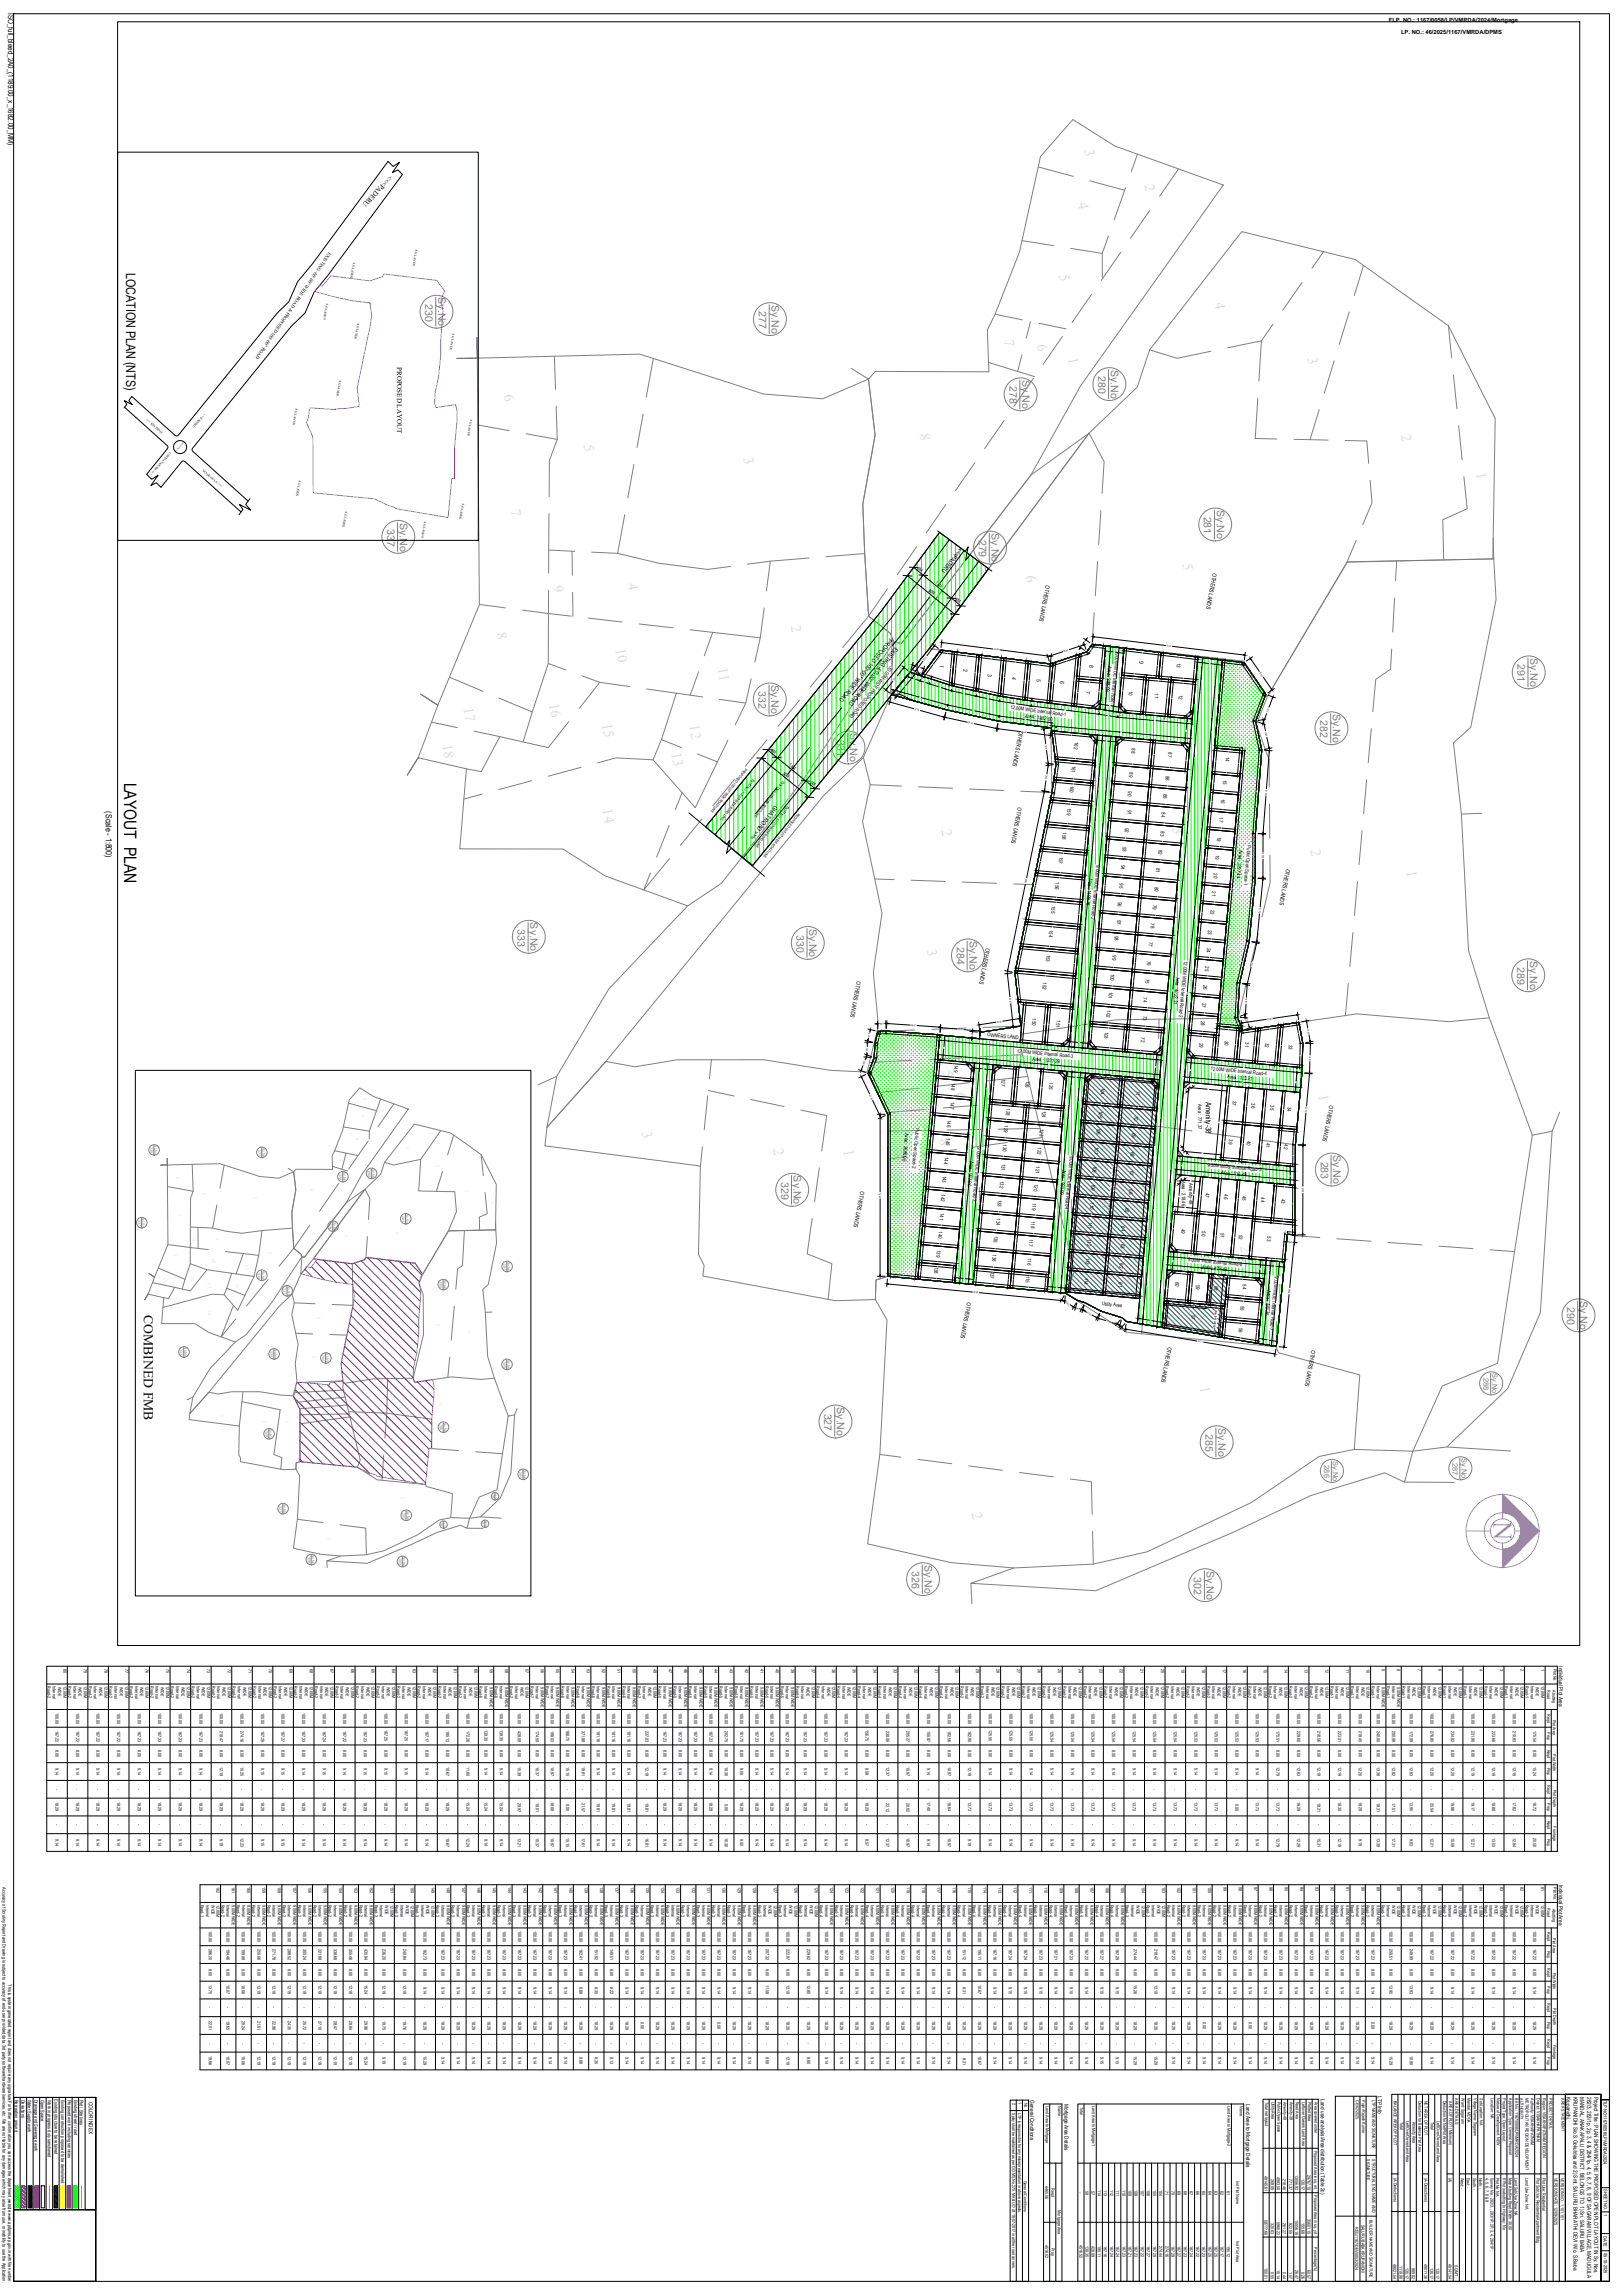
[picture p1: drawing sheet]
<svg xmlns="http://www.w3.org/2000/svg" width="1189mm" height="1682mm" viewBox="0 0 1189 1682" stroke-linecap="round" stroke-linejoin="round" font-family="sans-serif">
<defs><g id="words">
<text font-size="19.8" fill="#a56edd" x="1094" y="1115" transform="rotate(90 1094 1115)">N</text>
<text font-size="12.6" x="91" y="574" transform="rotate(90 91 574)">LAYOUT PLAN</text>
<g font-size="10.7" fill="#dcdcdc">
<text x="715" y="518" transform="rotate(80 715 518)">1</text>
<text x="561" y="555" transform="rotate(80 561 555)">1</text>
<text x="859" y="607" transform="rotate(80 859 607)">3</text>
<text x="693" y="762" transform="rotate(80 693 762)">4</text>
<text x="690" y="785" transform="rotate(80 690 785)">5</text>
<text x="799" y="786" transform="rotate(80 799 786)">3</text>
<text x="700" y="801" transform="rotate(80 700 801)">6</text>
<text x="710" y="818" transform="rotate(80 710 818)">7</text>
<text x="688" y="835" transform="rotate(80 688 835)">8</text>
<text x="807" y="881" transform="rotate(80 807 881)">4</text>
<text x="700" y="900" transform="rotate(80 700 900)">9</text>
<text x="908" y="913" transform="rotate(80 908 913)">2</text>
</g>
<text font-size="10" x="105" y="964" transform="rotate(90 105 964)">COMBINED FMB</text>
<text font-size="9.6" x="92" y="200" transform="rotate(90 92 200)">LOCATION PLAN (NTS)</text>
<g font-size="7.8" fill="#808080">
<text x="321" y="218" transform="rotate(90 321 218)">Sy.No</text>
<text x="312" y="223" transform="rotate(90 312 223)">230</text>
<text x="565" y="223" transform="rotate(90 565 223)">Sy.No</text>
<text x="556" y="228" transform="rotate(90 556 228)">277</text>
<text x="804" y="276" transform="rotate(90 804 276)">280</text>
<text x="814" y="271" transform="rotate(90 814 271)">Sy.No</text>
<text x="749" y="278" transform="rotate(90 749 278)">Sy.No</text>
<text x="739" y="283" transform="rotate(90 739 283)">278</text>
<text x="891" y="374" transform="rotate(90 891 374)">Sy.No</text>
<text x="293" y="383" transform="rotate(90 293 383)">Sy.No</text>
<text x="882" y="379" transform="rotate(90 882 379)">281</text>
<text x="284" y="388" transform="rotate(90 284 388)">337</text>
<text x="717" y="395" transform="rotate(90 717 395)">279</text>
<text x="726" y="391" transform="rotate(90 726 391)">Sy.No</text>
<text x="1121" y="482" transform="rotate(90 1121 482)">Sy.No</text>
<text x="1112" y="487" transform="rotate(90 1112 487)">291</text>
<text x="565" y="502" transform="rotate(90 565 502)">Sy.No</text>
<text x="556" y="507" transform="rotate(90 556 507)">332</text>
<text x="967" y="528" transform="rotate(90 967 528)">282</text>
<text x="976" y="523" transform="rotate(90 976 523)">Sy.No</text>
<text x="623" y="537" transform="rotate(90 623 537)">Sy.No</text>
<text x="613" y="542" transform="rotate(90 613 542)">331</text>
<text x="388" y="676" transform="rotate(90 388 676)">Sy.No</text>
<text x="379" y="681" transform="rotate(90 379 681)">333</text>
<text x="593" y="681" transform="rotate(90 593 681)">Sy.No</text>
<text x="583" y="685" transform="rotate(90 583 685)">330</text>
<text x="710" y="690" transform="rotate(90 710 690)">Sy.No</text>
<text x="701" y="694" transform="rotate(90 701 694)">284</text>
<text x="1121" y="704" transform="rotate(90 1121 704)">Sy.No</text>
<text x="1111" y="709" transform="rotate(90 1111 709)">289</text>
<text x="967" y="851" transform="rotate(90 967 851)">283</text>
<text x="977" y="847" transform="rotate(90 977 847)">Sy.No</text>
<text x="581" y="862" transform="rotate(90 581 862)">Sy.No</text>
<text x="572" y="866" transform="rotate(90 572 866)">329</text>
<text x="1157" y="953" transform="rotate(90 1157 953)">Sy.No</text>
<text x="1148" y="958" transform="rotate(90 1148 958)">290</text>
<text x="613" y="1031" transform="rotate(90 613 1031)">Sy.No</text>
<text x="604" y="1036" transform="rotate(90 604 1036)">327</text>
<text x="892" y="1046" transform="rotate(90 892 1046)">Sy.No</text>
<text x="883" y="1051" transform="rotate(90 883 1051)">285</text>
<text x="668" y="1152" transform="rotate(90 668 1152)">326</text>
<text x="677" y="1147" transform="rotate(90 677 1147)">Sy.No</text>
<text x="884" y="1151" transform="rotate(90 884 1151)">Sy.No</text>
<text x="875" y="1156" transform="rotate(90 875 1156)">302</text>
</g>
<text font-size="6.3" x="78" y="595" transform="rotate(90 78 595)">(Scale - 1:800)</text>
<text font-size="5.7" x="883" y="807" transform="rotate(90 883 807)">Amenity-38</text>
<text font-size="5.6" x="6" y="10" transform="rotate(90 6 10)">ISO_full_bleed_2A0_(1189.00_x_1682.00_MM)</text>
<g font-size="5.4" fill="#808080">
<text x="1093" y="1007" transform="rotate(90 1093 1007)">Sy.No</text>
<text x="1087" y="1010" transform="rotate(90 1087 1010)">288</text>
<text x="970" y="1074" transform="rotate(90 970 1074)">286</text>
<text x="976" y="1071" transform="rotate(90 976 1071)">Sy.No</text>
<text x="1064" y="1072" transform="rotate(90 1064 1072)">287</text>
<text x="1070" y="1069" transform="rotate(90 1070 1069)">Sy.No</text>
</g>
<g font-size="5.1">
<text x="285" y="128" transform="rotate(133 285 128)">&lt;&lt;&lt;PADERU</text>
<text x="291" y="269" transform="rotate(90 291 269)">PROPOSED LAYOUT</text>
</g>
<g font-size="4.6">
<text x="703" y="401" transform="rotate(127 703 401)">&lt;&lt;&lt;PADERU</text>
<text x="652" y="468" transform="rotate(129 652 468)">PROPOSED 100'-00'' WIDE ROAD</text>
<text x="656" y="474" transform="rotate(129 656 474)">EXISTING -60'-00'' WIDE ROAD</text>
<text x="568" y="590" transform="rotate(127 568 590)">GHAT ROAD &gt;&gt;&gt;</text>
</g>
<g font-size="4.2">
<text x="1017" y="16">FLP. NO.: 1167/0058/LP/VMRDA/2024/Mortgage</text>
<text x="1026" y="25">LP. NO.: 46/2025/1167/VMRDA/DPMS</text>
<text x="888" y="420" transform="rotate(100 888 420)">OTHERS LANDS</text>
<text x="766" y="429" transform="rotate(100 766 429)">OTHERS LANDS</text>
<text x="835" y="484" transform="rotate(95 835 484)">9</text>
<text x="688" y="487" transform="rotate(95 688 487)">1</text>
<text x="706" y="490" transform="rotate(95 706 490)">2</text>
<text x="798" y="487" transform="rotate(95 798 487)">8</text>
<text x="723" y="494" transform="rotate(95 723 494)">3</text>
<text x="741" y="496" transform="rotate(96 741 496)">4</text>
<text x="759" y="498" transform="rotate(95 759 498)">5</text>
<text x="777" y="499" transform="rotate(95 777 499)">6</text>
<text x="796" y="506" transform="rotate(95 796 506)">7</text>
<text x="747" y="536" transform="rotate(100 747 536)">OTHERS LANDS</text>
<text x="746" y="592" transform="rotate(100 746 592)">OTHERS LANDS</text>
<text x="942" y="637" transform="rotate(100 942 637)">OTHERS LANDS</text>
<text x="722" y="695" transform="rotate(100 722 695)">OTHERS LANDS</text>
<text x="628" y="719" transform="rotate(100 628 719)">OTHERS LANDS</text>
<text x="974" y="810" transform="rotate(100 974 810)">OTHERS LANDS</text>
<text x="630" y="873" transform="rotate(100 630 873)">OTHERS LANDS</text>
<text x="708" y="954" transform="rotate(100 708 954)">OTHERS LANDS</text>
<text x="855" y="987" transform="rotate(100 855 987)">OTHERS LANDS</text>
<text x="961" y="989" transform="rotate(100 961 989)">OTHERS LANDS</text>
<text x="1142" y="1221" transform="rotate(90 1142 1221)">Individual Plot Area</text>
<text x="1142" y="1381" transform="rotate(90 1142 1381)">Individual Plot Area</text>
<text x="65" y="1540" transform="rotate(90 65 1540)">COLOR INDEX</text>
<text x="755" y="1539" transform="rotate(90 755 1539)">General Conditions</text>
<text x="968" y="1539" transform="rotate(90 968 1539)">Land use analysis/Area distribution (Table 2c)</text>
<text x="1009" y="1536" transform="rotate(90 1009 1536)">LTP Info</text>
<text x="1148" y="1537" transform="rotate(90 1148 1537)">Krupanidhi.</text>
<text x="1153" y="1537" transform="rotate(90 1153 1537)">KRUPANIDHI S/o.S.Gokuldas and 2) Smt. SALURU BHARATHI DEVI W/o. S.Baba</text>
<text x="1158" y="1537" transform="rotate(90 1158 1537)">MANDAL, ANAKAPALLI DiSTRICT. BELONGS TO: 1) Sri. SALURU BABA</text>
<text x="1163" y="1537" transform="rotate(90 1163 1537)">282/3, 283/1p, 2p, 3, 4 &amp; 284/1p, 4, 5, 6, 7, 8, 9 OF SAGARAM VILLAGE, MADUGULA</text>
<text x="1168" y="1537" transform="rotate(90 1168 1537)">Project Title : PLAN SHOWING THE PROPOSED OPEN PLOT LAYOUT IN Sy. Nos.</text>
<text x="780" y="1542" transform="rotate(90 780 1542)">Mortgage Area Details</text>
<text x="913" y="1542" transform="rotate(90 913 1542)">Land Area to Mortgage Details</text>
</g>
<g font-size="3.8">
<text x="817" y="478" transform="rotate(95 817 478)">9.00M WIDE Internal Road-1</text>
<text x="862" y="486" transform="rotate(96 862 486)">13</text>
<text x="652" y="488" transform="rotate(129 652 488)">30.00M WIDE PROPOSED ROAD</text>
<text x="812" y="488" transform="rotate(95 812 488)">Area : 288.09</text>
<text x="827" y="506" transform="rotate(95 827 506)">10</text>
<text x="846" y="508" transform="rotate(95 846 508)">11</text>
<text x="864" y="509" transform="rotate(95 864 509)">12</text>
<text x="740" y="520" transform="rotate(8 740 520)">12.00M WIDE Internal Road-1</text>
<text x="751" y="526" transform="rotate(8 751 526)">Area : 1802.00</text>
<text x="787" y="544" transform="rotate(95 787 544)">162</text>
<text x="829" y="549" transform="rotate(95 829 549)">88</text>
<text x="856" y="551" transform="rotate(95 856 551)">87</text>
<text x="898" y="555" transform="rotate(95 898 555)">14</text>
<text x="785" y="561" transform="rotate(95 785 561)">161</text>
<text x="827" y="566" transform="rotate(96 827 566)">89</text>
<text x="854" y="569" transform="rotate(95 854 569)">86</text>
<text x="784" y="576" transform="rotate(95 784 576)">160</text>
<text x="896" y="572" transform="rotate(95 896 572)">15</text>
<text x="826" y="580" transform="rotate(96 826 580)">90</text>
<text x="852" y="582" transform="rotate(95 852 582)">85</text>
<text x="895" y="585" transform="rotate(95 895 585)">16</text>
<text x="782" y="592" transform="rotate(95 782 592)">159</text>
<text x="826" y="593" transform="rotate(96 826 593)">91</text>
<text x="851" y="595" transform="rotate(95 851 595)">84</text>
<text x="893" y="599" transform="rotate(95 893 599)">17</text>
<text x="779" y="610" transform="rotate(95 779 610)">158</text>
<text x="824" y="607" transform="rotate(95 824 607)">92</text>
<text x="850" y="609" transform="rotate(95 850 609)">83</text>
<text x="892" y="613" transform="rotate(95 892 613)">18</text>
<text x="823" y="620" transform="rotate(96 823 620)">93</text>
<text x="849" y="623" transform="rotate(95 849 623)">82</text>
<text x="908" y="623" transform="rotate(95 908 623)">Area : 2297.44</text>
<text x="914" y="620" transform="rotate(95 914 620)">Public Open Space-1</text>
<text x="776" y="628" transform="rotate(95 776 628)">157</text>
<text x="891" y="626" transform="rotate(96 891 626)">19</text>
<text x="803" y="634" transform="rotate(95 803 634)">9.00M WIDE Internal Road-2</text>
<text x="821" y="634" transform="rotate(95 821 634)">94</text>
<text x="847" y="636" transform="rotate(96 847 636)">81</text>
<text x="889" y="640" transform="rotate(95 889 640)">20</text>
<text x="773" y="647" transform="rotate(95 773 647)">156</text>
<text x="798" y="643" transform="rotate(95 798 643)">Area : 1409.76</text>
<text x="820" y="647" transform="rotate(96 820 647)">95</text>
<text x="846" y="650" transform="rotate(96 846 650)">80</text>
<text x="888" y="653" transform="rotate(95 888 653)">21</text>
<text x="770" y="664" transform="rotate(95 770 664)">155</text>
<text x="819" y="661" transform="rotate(96 819 661)">96</text>
<text x="845" y="663" transform="rotate(95 845 663)">79</text>
<text x="887" y="667" transform="rotate(95 887 667)">22</text>
<text x="819" y="674" transform="rotate(96 819 674)">97</text>
<text x="843" y="677" transform="rotate(95 843 677)">78</text>
<text x="769" y="682" transform="rotate(95 769 682)">154</text>
<text x="885" y="682" transform="rotate(96 885 682)">23</text>
<text x="817" y="686" transform="rotate(95 817 686)">98</text>
<text x="842" y="690" transform="rotate(95 842 690)">77</text>
<text x="884" y="695" transform="rotate(96 884 695)">24</text>
<text x="767" y="700" transform="rotate(95 767 700)">153</text>
<text x="815" y="700" transform="rotate(95 815 700)">99</text>
<text x="840" y="704" transform="rotate(95 840 704)">76</text>
<text x="867" y="704" transform="rotate(95 867 704)">12.00M WIDE Internal Road-2</text>
<text x="814" y="714" transform="rotate(96 814 714)">100</text>
<text x="883" y="708" transform="rotate(95 883 708)">25</text>
<text x="839" y="718" transform="rotate(96 839 718)">75</text>
<text x="861" y="716" transform="rotate(95 861 716)">Area : 4022.31</text>
<text x="764" y="720" transform="rotate(95 764 720)">152</text>
<text x="882" y="722" transform="rotate(96 882 722)">26</text>
<text x="812" y="727" transform="rotate(96 812 727)">101</text>
<text x="838" y="731" transform="rotate(95 838 731)">74</text>
<text x="881" y="735" transform="rotate(95 881 735)">27</text>
<text x="811" y="740" transform="rotate(95 811 740)">102</text>
<text x="756" y="746" transform="rotate(95 756 746)">150</text>
<text x="774" y="748" transform="rotate(95 774 748)">151</text>
<text x="838" y="745" transform="rotate(96 838 745)">73</text>
<text x="880" y="748" transform="rotate(95 880 748)">28</text>
<text x="723" y="760" transform="rotate(5 723 760)">OWNERS LAND</text>
<text x="809" y="756" transform="rotate(95 809 756)">103</text>
<text x="836" y="760" transform="rotate(95 836 760)">72</text>
<text x="879" y="764" transform="rotate(96 879 764)">29</text>
<text x="897" y="763" transform="rotate(95 897 763)">30</text>
<text x="912" y="764" transform="rotate(95 912 764)">31</text>
<text x="927" y="765" transform="rotate(95 927 765)">32</text>
<text x="944" y="766" transform="rotate(95 944 766)">33</text>
<text x="745" y="772" transform="rotate(5 745 772)">12.00M WIDE Internal Road-3</text>
<text x="756" y="777" transform="rotate(5 756 777)">Area : 1337.29</text>
<text x="699" y="780" transform="rotate(95 699 780)">149</text>
<text x="887" y="784" transform="rotate(5 887 784)">12.00M WIDE Internal Road-4</text>
<text x="734" y="791" transform="rotate(95 734 791)">127</text>
<text x="899" y="790" transform="rotate(5 899 790)">Area : 703.27</text>
<text x="697" y="794" transform="rotate(95 697 794)">148</text>
<text x="752" y="792" transform="rotate(95 752 792)">126</text>
<text x="769" y="793" transform="rotate(95 769 793)">125</text>
<text x="807" y="797" transform="rotate(95 807 797)">104</text>
<text x="832" y="799" transform="rotate(95 832 799)">71</text>
<text x="696" y="808" transform="rotate(95 696 808)">147</text>
<text x="878" y="809" transform="rotate(90 878 809)">Area : 771.37</text>
<text x="903" y="807" transform="rotate(95 903 807)">37</text>
<text x="917" y="809" transform="rotate(95 917 809)">36</text>
<text x="737" y="812" transform="rotate(95 737 812)">128</text>
<text x="764" y="814" transform="rotate(95 764 814)">124</text>
<text x="805" y="814" transform="rotate(95 805 814)">105</text>
<text x="931" y="810" transform="rotate(95 931 810)">35</text>
<text x="943" y="811" transform="rotate(95 943 811)">34</text>
<text x="694" y="821" transform="rotate(95 694 821)">146</text>
<text x="831" y="818" transform="rotate(95 831 818)">70</text>
<text x="671" y="827" transform="rotate(95 671 827)">Public Open Space-2</text>
<text x="736" y="825" transform="rotate(95 736 825)">129</text>
<text x="762" y="827" transform="rotate(95 762 827)">123</text>
<text x="804" y="827" transform="rotate(95 804 827)">106</text>
<text x="663" y="831" transform="rotate(95 663 831)">Area : 2686.06</text>
<text x="829" y="830" transform="rotate(96 829 830)">69</text>
<text x="693" y="834" transform="rotate(95 693 834)">145</text>
<text x="735" y="839" transform="rotate(95 735 839)">130</text>
<text x="900" y="835" transform="rotate(96 900 835)">39</text>
<text x="914" y="836" transform="rotate(95 914 836)">40</text>
<text x="928" y="837" transform="rotate(95 928 837)">41</text>
<text x="941" y="839" transform="rotate(95 941 839)">42</text>
<text x="716" y="841" transform="rotate(95 716 841)">9.00M WIDE Internal Road-3</text>
<text x="760" y="841" transform="rotate(95 760 841)">122</text>
<text x="802" y="841" transform="rotate(95 802 841)">107</text>
<text x="828" y="844" transform="rotate(96 828 844)">68</text>
<text x="692" y="848" transform="rotate(95 692 848)">144</text>
<text x="711" y="851" transform="rotate(95 711 851)">Area : 993.90</text>
<text x="784" y="847" transform="rotate(95 784 847)">9.00M WIDE Internal Road-4</text>
<text x="734" y="853" transform="rotate(95 734 853)">131</text>
<text x="759" y="855" transform="rotate(95 759 855)">121</text>
<text x="778" y="857" transform="rotate(95 778 857)">Area : 995.90</text>
<text x="801" y="854" transform="rotate(95 801 854)">108</text>
<text x="815" y="855" transform="rotate(95 815 855)">Land Area to Mortgage-2</text>
<text x="884" y="855" transform="rotate(5 884 855)">9.00M WIDE Internal Road-5</text>
<text x="691" y="862" transform="rotate(95 691 862)">143</text>
<text x="828" y="858" transform="rotate(95 828 858)">67</text>
<text x="895" y="861" transform="rotate(5 895 861)">Area : 536.48</text>
<text x="733" y="866" transform="rotate(95 733 866)">132</text>
<text x="758" y="868" transform="rotate(95 758 868)">120</text>
<text x="800" y="867" transform="rotate(95 800 867)">109</text>
<text x="866" y="865" transform="rotate(90 866 865)">Area : 218.46</text>
<text x="871" y="867" transform="rotate(90 871 867)">Amenity-48</text>
<text x="690" y="875" transform="rotate(95 690 875)">142</text>
<text x="827" y="872" transform="rotate(96 827 872)">66</text>
<text x="883" y="874" transform="rotate(96 883 874)">47</text>
<text x="897" y="875" transform="rotate(96 897 875)">46</text>
<text x="731" y="879" transform="rotate(95 731 879)">133</text>
<text x="756" y="882" transform="rotate(95 756 882)">119</text>
<text x="799" y="881" transform="rotate(95 799 881)">110</text>
<text x="910" y="877" transform="rotate(96 910 877)">45</text>
<text x="924" y="877" transform="rotate(95 924 877)">44</text>
<text x="939" y="879" transform="rotate(95 939 879)">43</text>
<text x="824" y="885" transform="rotate(95 824 885)">65</text>
<text x="689" y="889" transform="rotate(95 689 889)">141</text>
<text x="730" y="893" transform="rotate(95 730 893)">134</text>
<text x="756" y="895" transform="rotate(95 756 895)">118</text>
<text x="797" y="895" transform="rotate(95 797 895)">111</text>
<text x="822" y="899" transform="rotate(95 822 899)">64</text>
<text x="688" y="902" transform="rotate(95 688 902)">140</text>
<text x="728" y="906" transform="rotate(95 728 906)">135</text>
<text x="866" y="901" transform="rotate(96 866 901)">49</text>
<text x="880" y="902" transform="rotate(95 880 902)">50</text>
<text x="894" y="903" transform="rotate(95 894 903)">51</text>
<text x="908" y="905" transform="rotate(95 908 905)">52</text>
<text x="754" y="908" transform="rotate(95 754 908)">117</text>
<text x="797" y="908" transform="rotate(95 797 908)">112</text>
<text x="821" y="911" transform="rotate(96 821 911)">63</text>
<text x="928" y="906" transform="rotate(95 928 906)">53</text>
<text x="686" y="916" transform="rotate(95 686 916)">139</text>
<text x="727" y="919" transform="rotate(95 727 919)">136</text>
<text x="753" y="922" transform="rotate(95 753 922)">116</text>
<text x="796" y="922" transform="rotate(95 796 922)">113</text>
<text x="685" y="928" transform="rotate(95 685 928)">138</text>
<text x="820" y="926" transform="rotate(95 820 926)">62</text>
<text x="870" y="924" transform="rotate(5 870 924)">9.00M WIDE Internal Road-6</text>
<text x="880" y="930" transform="rotate(5 880 930)">Area : 439.49</text>
<text x="726" y="932" transform="rotate(95 726 932)">137</text>
<text x="752" y="935" transform="rotate(95 752 935)">115</text>
<text x="934" y="935" transform="rotate(95 934 935)">9.00M WIDE Internal Road-7</text>
<text x="795" y="936" transform="rotate(95 795 936)">114</text>
<text x="820" y="940" transform="rotate(95 820 940)">61</text>
<text x="861" y="940" transform="rotate(95 861 940)">60</text>
<text x="876" y="941" transform="rotate(95 876 941)">59</text>
<text x="911" y="941" transform="rotate(95 911 941)">54</text>
<text x="890" y="942" transform="rotate(95 890 942)">58</text>
<text x="928" y="946" transform="rotate(95 928 946)">Area : 379.46</text>
<text x="807" y="957" transform="rotate(5 807 957)">Utility Area</text>
<text x="909" y="957" transform="rotate(95 909 957)">55</text>
<text x="873" y="964" transform="rotate(95 873 964)">57</text>
<text x="908" y="973" transform="rotate(95 908 973)">56</text>
</g>
<g font-size="3.5">
<text x="241" y="185" transform="rotate(125 241 185)">EXISTING -60'-00'' WIDE ROAD &amp; PROPOSED 100'-00&quot; ROAD</text>
<text x="2" y="1383" transform="rotate(90 2 1383)">Accuracy of Scrutiny Report and Drawing is subject to accuracy of end-user provided data, 3rd party software/hardware/services, etc. We are not liable for any damages which may arise from use, or inability to use the Application.</text>
<text x="6" y="1454" transform="rotate(90 6 1454)">This is system generated report and does not require any signature.For further confirmation you can access the department website www.apdpms.ap.gov.in with file number.</text>
<text x="11" y="1539" transform="rotate(90 11 1539)">Recreation ground</text>
<text x="16" y="1539" transform="rotate(90 16 1539)">Deviations</text>
<text x="20" y="1539" transform="rotate(90 20 1539)">Water Supply work</text>
<text x="25" y="1539" transform="rotate(90 25 1539)">Drainage and Sewerage work</text>
<text x="30" y="1539" transform="rotate(90 30 1539)">Open Space</text>
<text x="35" y="1539" transform="rotate(90 35 1539)">Work in progress duly sanctioned</text>
<text x="40" y="1539" transform="rotate(90 40 1539)">Existing structure to be retained</text>
<text x="45" y="1539" transform="rotate(90 45 1539)">Existing construction proposed to be demolished</text>
<text x="50" y="1539" transform="rotate(90 50 1539)">Proposed work including servicies</text>
<text x="54" y="1539" transform="rotate(90 54 1539)">Existing street / road</text>
<text x="59" y="1539" transform="rotate(90 59 1539)">Plot / Site lines</text>
<text x="1175" y="1540" transform="rotate(90 1175 1540)">TLP NO:1167/0058/LP/VMRDA/2024</text>
<text x="1175" y="1604" transform="rotate(90 1175 1604)">SHEET NO.</text>
<text x="1175" y="1622" transform="rotate(90 1175 1622)">1</text>
<text x="1175" y="1639" transform="rotate(90 1175 1639)">DATE</text>
<text x="1175" y="1651" transform="rotate(90 1175 1651)">05-10-2025</text>
</g>
<g font-size="3.5" fill="#dcdcdc">
<text x="281" y="813" transform="rotate(80 281 813)">2</text>
<text x="255" y="851" transform="rotate(80 255 851)">6</text>
<text x="141" y="908" transform="rotate(80 141 908)">9</text>
<text x="119" y="937" transform="rotate(80 119 937)">17</text>
<text x="241" y="936" transform="rotate(80 241 936)">1</text>
<text x="114" y="946" transform="rotate(80 114 946)">18</text>
<text x="287" y="965" transform="rotate(80 287 965)">3</text>
<text x="234" y="1015" transform="rotate(80 234 1015)">4</text>
<text x="233" y="1023" transform="rotate(80 233 1023)">5</text>
<text x="268" y="1023" transform="rotate(80 268 1023)">3</text>
<text x="236" y="1028" transform="rotate(80 236 1028)">6</text>
<text x="239" y="1033" transform="rotate(81 239 1033)">7</text>
<text x="232" y="1039" transform="rotate(80 232 1039)">8</text>
<text x="270" y="1054" transform="rotate(80 270 1054)">4</text>
<text x="236" y="1060" transform="rotate(80 236 1060)">9</text>
<text x="303" y="1064" transform="rotate(80 303 1064)">2</text>
</g>
<g font-size="3.3">
<text x="672" y="417" transform="rotate(39 672 417)">6M</text>
<text x="685" y="427" transform="rotate(39 685 427)">18M</text>
<text x="680" y="433" transform="rotate(39 680 433)">30M</text>
<text x="700" y="440" transform="rotate(39 700 440)">6M</text>
<text x="565" y="550" transform="rotate(39 565 550)">6M</text>
<text x="578" y="561" transform="rotate(39 578 561)">18M</text>
<text x="573" y="567" transform="rotate(39 573 567)">30M</text>
<text x="593" y="574" transform="rotate(39 593 574)">6M</text>
</g>
<g font-size="3.2">
<text x="46" y="1223" transform="rotate(90 46 1223)">80</text>
<text x="61" y="1223" transform="rotate(90 61 1223)">79</text>
<text x="76" y="1223" transform="rotate(90 76 1223)">78</text>
<text x="92" y="1223" transform="rotate(90 92 1223)">77</text>
<text x="107" y="1223" transform="rotate(90 107 1223)">76</text>
<text x="122" y="1223" transform="rotate(90 122 1223)">75</text>
<text x="137" y="1223" transform="rotate(90 137 1223)">74</text>
<text x="152" y="1223" transform="rotate(90 152 1223)">73</text>
<text x="167" y="1223" transform="rotate(90 167 1223)">72</text>
<text x="182" y="1223" transform="rotate(90 182 1223)">71</text>
<text x="197" y="1223" transform="rotate(90 197 1223)">70</text>
<text x="212" y="1223" transform="rotate(90 212 1223)">69</text>
<text x="227" y="1223" transform="rotate(90 227 1223)">68</text>
<text x="242" y="1223" transform="rotate(90 242 1223)">67</text>
<text x="257" y="1223" transform="rotate(90 257 1223)">66</text>
<text x="272" y="1223" transform="rotate(90 272 1223)">65</text>
<text x="287" y="1223" transform="rotate(90 287 1223)">64</text>
<text x="302" y="1223" transform="rotate(90 302 1223)">63</text>
<text x="317" y="1223" transform="rotate(90 317 1223)">62</text>
<text x="332" y="1223" transform="rotate(90 332 1223)">61</text>
<text x="348" y="1223" transform="rotate(90 348 1223)">60</text>
<text x="359" y="1223" transform="rotate(90 359 1223)">59</text>
<text x="370" y="1223" transform="rotate(90 370 1223)">58</text>
<text x="385" y="1223" transform="rotate(90 385 1223)">57</text>
<text x="396" y="1223" transform="rotate(90 396 1223)">56</text>
<text x="407" y="1223" transform="rotate(90 407 1223)">55</text>
<text x="419" y="1223" transform="rotate(90 419 1223)">54</text>
<text x="430" y="1223" transform="rotate(90 430 1223)">53</text>
<text x="441" y="1223" transform="rotate(90 441 1223)">52</text>
<text x="452" y="1223" transform="rotate(90 452 1223)">51</text>
<text x="464" y="1223" transform="rotate(90 464 1223)">50</text>
<text x="479" y="1223" transform="rotate(90 479 1223)">49</text>
<text x="490" y="1223" transform="rotate(90 490 1223)">47</text>
<text x="501" y="1223" transform="rotate(90 501 1223)">46</text>
<text x="512" y="1223" transform="rotate(90 512 1223)">45</text>
<text x="523" y="1223" transform="rotate(90 523 1223)">44</text>
<text x="535" y="1223" transform="rotate(90 535 1223)">43</text>
<text x="546" y="1223" transform="rotate(90 546 1223)">42</text>
<text x="557" y="1223" transform="rotate(90 557 1223)">41</text>
<text x="568" y="1223" transform="rotate(90 568 1223)">40</text>
<text x="580" y="1223" transform="rotate(90 580 1223)">39</text>
<text x="595" y="1223" transform="rotate(90 595 1223)">37</text>
<text x="610" y="1223" transform="rotate(90 610 1223)">36</text>
<text x="625" y="1223" transform="rotate(90 625 1223)">35</text>
<text x="640" y="1223" transform="rotate(90 640 1223)">34</text>
<text x="655" y="1223" transform="rotate(90 655 1223)">33</text>
<text x="670" y="1223" transform="rotate(90 670 1223)">32</text>
<text x="685" y="1223" transform="rotate(90 685 1223)">31</text>
<text x="700" y="1223" transform="rotate(90 700 1223)">30</text>
<text x="715" y="1223" transform="rotate(90 715 1223)">29</text>
<text x="730" y="1223" transform="rotate(90 730 1223)">28</text>
<text x="745" y="1223" transform="rotate(90 745 1223)">27</text>
<text x="760" y="1223" transform="rotate(90 760 1223)">26</text>
<text x="775" y="1223" transform="rotate(90 775 1223)">25</text>
<text x="790" y="1223" transform="rotate(90 790 1223)">24</text>
<text x="805" y="1223" transform="rotate(90 805 1223)">23</text>
<text x="820" y="1223" transform="rotate(90 820 1223)">22</text>
<text x="835" y="1223" transform="rotate(90 835 1223)">21</text>
<text x="851" y="1223" transform="rotate(90 851 1223)">20</text>
<text x="866" y="1223" transform="rotate(90 866 1223)">19</text>
<text x="881" y="1223" transform="rotate(90 881 1223)">18</text>
<text x="896" y="1223" transform="rotate(90 896 1223)">17</text>
<text x="911" y="1223" transform="rotate(90 911 1223)">16</text>
<text x="926" y="1223" transform="rotate(90 926 1223)">15</text>
<text x="941" y="1223" transform="rotate(90 941 1223)">14</text>
<text x="956" y="1223" transform="rotate(90 956 1223)">13</text>
<text x="971" y="1223" transform="rotate(90 971 1223)">12</text>
<text x="986" y="1223" transform="rotate(90 986 1223)">11</text>
<text x="1001" y="1223" transform="rotate(90 1001 1223)">10</text>
<text x="1012" y="1223" transform="rotate(90 1012 1223)">9</text>
<text x="1023" y="1223" transform="rotate(90 1023 1223)">8</text>
<text x="1039" y="1223" transform="rotate(90 1039 1223)">7</text>
<text x="1054" y="1223" transform="rotate(90 1054 1223)">6</text>
<text x="1069" y="1223" transform="rotate(90 1069 1223)">5</text>
<text x="1084" y="1223" transform="rotate(90 1084 1223)">4</text>
<text x="1099" y="1223" transform="rotate(90 1099 1223)">3</text>
<text x="1114" y="1223" transform="rotate(90 1114 1223)">2</text>
<text x="1129" y="1223" transform="rotate(90 1129 1223)">1</text>
<text x="1138" y="1223" transform="rotate(90 1138 1223)">Plot No.</text>
<text x="39" y="1236" transform="rotate(90 39 1236)">Internal</text>
<text x="46" y="1236" transform="rotate(90 46 1236)">12.00M</text>
<text x="54" y="1236" transform="rotate(90 54 1236)">Internal</text>
<text x="61" y="1236" transform="rotate(90 61 1236)">12.00M</text>
<text x="69" y="1236" transform="rotate(90 69 1236)">Internal</text>
<text x="76" y="1236" transform="rotate(90 76 1236)">12.00M</text>
<text x="84" y="1236" transform="rotate(90 84 1236)">Internal</text>
<text x="92" y="1236" transform="rotate(90 92 1236)">12.00M</text>
<text x="99" y="1236" transform="rotate(90 99 1236)">Internal</text>
<text x="107" y="1236" transform="rotate(90 107 1236)">12.00M</text>
<text x="114" y="1236" transform="rotate(90 114 1236)">Internal</text>
<text x="122" y="1236" transform="rotate(90 122 1236)">12.00M</text>
<text x="129" y="1236" transform="rotate(90 129 1236)">Internal</text>
<text x="137" y="1236" transform="rotate(90 137 1236)">12.00M</text>
<text x="144" y="1236" transform="rotate(90 144 1236)">Internal</text>
<text x="152" y="1236" transform="rotate(90 152 1236)">12.00M</text>
<text x="159" y="1236" transform="rotate(90 159 1236)">Internal</text>
<text x="167" y="1236" transform="rotate(90 167 1236)">12.00M</text>
<text x="174" y="1236" transform="rotate(90 174 1236)">Internal</text>
<text x="182" y="1236" transform="rotate(90 182 1236)">12.00M</text>
<text x="189" y="1236" transform="rotate(90 189 1236)">Internal</text>
<text x="197" y="1236" transform="rotate(90 197 1236)">12.00M</text>
<text x="204" y="1236" transform="rotate(90 204 1236)">Internal</text>
<text x="212" y="1236" transform="rotate(90 212 1236)">12.00M</text>
<text x="219" y="1236" transform="rotate(90 219 1236)">Internal</text>
<text x="227" y="1236" transform="rotate(90 227 1236)">12.00M</text>
<text x="234" y="1236" transform="rotate(90 234 1236)">Internal</text>
<text x="242" y="1236" transform="rotate(90 242 1236)">12.00M</text>
<text x="250" y="1236" transform="rotate(90 250 1236)">Internal</text>
<text x="257" y="1236" transform="rotate(90 257 1236)">12.00M</text>
<text x="265" y="1236" transform="rotate(90 265 1236)">Internal</text>
<text x="272" y="1236" transform="rotate(90 272 1236)">12.00M</text>
<text x="280" y="1236" transform="rotate(90 280 1236)">Internal</text>
<text x="287" y="1236" transform="rotate(90 287 1236)">12.00M</text>
<text x="295" y="1236" transform="rotate(90 295 1236)">Internal</text>
<text x="302" y="1236" transform="rotate(90 302 1236)">12.00M</text>
<text x="310" y="1236" transform="rotate(90 310 1236)">Internal</text>
<text x="317" y="1236" transform="rotate(90 317 1236)">12.00M</text>
<text x="325" y="1236" transform="rotate(90 325 1236)">Internal</text>
<text x="332" y="1236" transform="rotate(90 332 1236)">12.00M</text>
<text x="340" y="1236" transform="rotate(90 340 1236)">Internal</text>
<text x="348" y="1236" transform="rotate(90 348 1236)">12.00M</text>
<text x="355" y="1236" transform="rotate(90 355 1236)">Internal</text>
<text x="366" y="1236" transform="rotate(90 366 1236)">Internal</text>
<text x="377" y="1236" transform="rotate(90 377 1236)">Internal</text>
<text x="385" y="1236" transform="rotate(90 385 1236)">12.00M</text>
<text x="392" y="1236" transform="rotate(90 392 1236)">Internal</text>
<text x="404" y="1236" transform="rotate(90 404 1236)">Internal</text>
<text x="415" y="1236" transform="rotate(90 415 1236)">Internal</text>
<text x="426" y="1236" transform="rotate(90 426 1236)">Internal</text>
<text x="437" y="1236" transform="rotate(90 437 1236)">Internal</text>
<text x="449" y="1236" transform="rotate(90 449 1236)">Internal</text>
<text x="460" y="1236" transform="rotate(90 460 1236)">Internal</text>
<text x="471" y="1236" transform="rotate(90 471 1236)">Internal</text>
<text x="479" y="1236" transform="rotate(90 479 1236)">12.00M</text>
<text x="486" y="1236" transform="rotate(90 486 1236)">Internal</text>
<text x="497" y="1236" transform="rotate(90 497 1236)">Internal</text>
<text x="508" y="1236" transform="rotate(90 508 1236)">Internal</text>
<text x="520" y="1236" transform="rotate(90 520 1236)">Internal</text>
<text x="531" y="1236" transform="rotate(90 531 1236)">Internal</text>
<text x="542" y="1236" transform="rotate(90 542 1236)">Internal</text>
<text x="553" y="1236" transform="rotate(90 553 1236)">Internal</text>
<text x="565" y="1236" transform="rotate(90 565 1236)">Internal</text>
<text x="576" y="1236" transform="rotate(90 576 1236)">Internal</text>
<text x="587" y="1236" transform="rotate(90 587 1236)">Internal</text>
<text x="595" y="1236" transform="rotate(90 595 1236)">12.00M</text>
<text x="602" y="1236" transform="rotate(90 602 1236)">Internal</text>
<text x="610" y="1236" transform="rotate(90 610 1236)">12.00M</text>
<text x="617" y="1236" transform="rotate(90 617 1236)">Internal</text>
<text x="625" y="1236" transform="rotate(90 625 1236)">12.00M</text>
<text x="632" y="1236" transform="rotate(90 632 1236)">Internal</text>
<text x="640" y="1236" transform="rotate(90 640 1236)">12.00M</text>
<text x="647" y="1236" transform="rotate(90 647 1236)">Internal</text>
<text x="655" y="1236" transform="rotate(90 655 1236)">12.00M</text>
<text x="662" y="1236" transform="rotate(90 662 1236)">Internal</text>
<text x="670" y="1236" transform="rotate(90 670 1236)">12.00M</text>
<text x="677" y="1236" transform="rotate(90 677 1236)">Internal</text>
<text x="685" y="1236" transform="rotate(90 685 1236)">12.00M</text>
<text x="692" y="1236" transform="rotate(90 692 1236)">Internal</text>
<text x="700" y="1236" transform="rotate(90 700 1236)">12.00M</text>
<text x="707" y="1236" transform="rotate(90 707 1236)">Internal</text>
<text x="715" y="1236" transform="rotate(90 715 1236)">12.00M</text>
<text x="722" y="1236" transform="rotate(90 722 1236)">Internal</text>
<text x="730" y="1236" transform="rotate(90 730 1236)">12.00M</text>
<text x="737" y="1236" transform="rotate(90 737 1236)">Internal</text>
<text x="745" y="1236" transform="rotate(90 745 1236)">12.00M</text>
<text x="753" y="1236" transform="rotate(90 753 1236)">Internal</text>
<text x="760" y="1236" transform="rotate(90 760 1236)">12.00M</text>
<text x="768" y="1236" transform="rotate(90 768 1236)">Internal</text>
<text x="775" y="1236" transform="rotate(90 775 1236)">12.00M</text>
<text x="783" y="1236" transform="rotate(90 783 1236)">Internal</text>
<text x="790" y="1236" transform="rotate(90 790 1236)">12.00M</text>
<text x="798" y="1236" transform="rotate(90 798 1236)">Internal</text>
<text x="805" y="1236" transform="rotate(90 805 1236)">12.00M</text>
<text x="813" y="1236" transform="rotate(90 813 1236)">Internal</text>
<text x="820" y="1236" transform="rotate(90 820 1236)">12.00M</text>
<text x="828" y="1236" transform="rotate(90 828 1236)">Internal</text>
<text x="835" y="1236" transform="rotate(90 835 1236)">12.00M</text>
<text x="843" y="1236" transform="rotate(90 843 1236)">Internal</text>
<text x="851" y="1236" transform="rotate(90 851 1236)">12.00M</text>
<text x="858" y="1236" transform="rotate(90 858 1236)">Internal</text>
<text x="866" y="1236" transform="rotate(90 866 1236)">12.00M</text>
<text x="873" y="1236" transform="rotate(90 873 1236)">Internal</text>
<text x="881" y="1236" transform="rotate(90 881 1236)">12.00M</text>
<text x="888" y="1236" transform="rotate(90 888 1236)">Internal</text>
<text x="896" y="1236" transform="rotate(90 896 1236)">12.00M</text>
<text x="903" y="1236" transform="rotate(90 903 1236)">Internal</text>
<text x="911" y="1236" transform="rotate(90 911 1236)">12.00M</text>
<text x="918" y="1236" transform="rotate(90 918 1236)">Internal</text>
<text x="926" y="1236" transform="rotate(90 926 1236)">12.00M</text>
<text x="933" y="1236" transform="rotate(90 933 1236)">Internal</text>
<text x="941" y="1236" transform="rotate(90 941 1236)">12.00M</text>
<text x="948" y="1236" transform="rotate(90 948 1236)">Internal</text>
<text x="956" y="1236" transform="rotate(90 956 1236)">12.00M</text>
<text x="963" y="1236" transform="rotate(90 963 1236)">Internal</text>
<text x="971" y="1236" transform="rotate(90 971 1236)">12.00M</text>
<text x="978" y="1236" transform="rotate(90 978 1236)">Internal</text>
<text x="986" y="1236" transform="rotate(90 986 1236)">12.00M</text>
<text x="993" y="1236" transform="rotate(90 993 1236)">Internal</text>
<text x="1001" y="1236" transform="rotate(90 1001 1236)">12.00M</text>
<text x="1008" y="1236" transform="rotate(90 1008 1236)">Internal</text>
<text x="1020" y="1236" transform="rotate(90 1020 1236)">Internal</text>
<text x="1031" y="1236" transform="rotate(90 1031 1236)">Internal</text>
<text x="1039" y="1236" transform="rotate(90 1039 1236)">12.00M</text>
<text x="1046" y="1236" transform="rotate(90 1046 1236)">Internal</text>
<text x="1054" y="1236" transform="rotate(90 1054 1236)">12.00M</text>
<text x="1061" y="1236" transform="rotate(90 1061 1236)">Internal</text>
<text x="1069" y="1236" transform="rotate(90 1069 1236)">12.00M</text>
<text x="1076" y="1236" transform="rotate(90 1076 1236)">Internal</text>
<text x="1084" y="1236" transform="rotate(90 1084 1236)">12.00M</text>
<text x="1091" y="1236" transform="rotate(90 1091 1236)">Internal</text>
<text x="1099" y="1236" transform="rotate(90 1099 1236)">12.00M</text>
<text x="1106" y="1236" transform="rotate(90 1106 1236)">Internal</text>
<text x="1114" y="1236" transform="rotate(90 1114 1236)">12.00M</text>
<text x="1121" y="1236" transform="rotate(90 1121 1236)">Internal</text>
<text x="1129" y="1236" transform="rotate(90 1129 1236)">12.00M</text>
<text x="35" y="1236" transform="rotate(90 35 1236)">Road-2</text>
<text x="43" y="1236" transform="rotate(90 43 1236)">WIDE</text>
<text x="50" y="1236" transform="rotate(90 50 1236)">Road-2</text>
<text x="58" y="1236" transform="rotate(90 58 1236)">WIDE</text>
<text x="65" y="1236" transform="rotate(90 65 1236)">Road-2</text>
<text x="73" y="1236" transform="rotate(90 73 1236)">WIDE</text>
<text x="80" y="1236" transform="rotate(90 80 1236)">Road-2</text>
<text x="88" y="1236" transform="rotate(90 88 1236)">WIDE</text>
<text x="95" y="1236" transform="rotate(90 95 1236)">Road-2</text>
<text x="103" y="1236" transform="rotate(90 103 1236)">WIDE</text>
<text x="110" y="1236" transform="rotate(90 110 1236)">Road-2</text>
<text x="118" y="1236" transform="rotate(90 118 1236)">WIDE</text>
<text x="125" y="1236" transform="rotate(90 125 1236)">Road-2</text>
<text x="133" y="1236" transform="rotate(90 133 1236)">WIDE</text>
<text x="140" y="1236" transform="rotate(90 140 1236)">Road-2</text>
<text x="148" y="1236" transform="rotate(90 148 1236)">WIDE</text>
<text x="155" y="1236" transform="rotate(90 155 1236)">Road-2</text>
<text x="163" y="1236" transform="rotate(90 163 1236)">WIDE</text>
<text x="170" y="1236" transform="rotate(90 170 1236)">Road-2</text>
<text x="178" y="1236" transform="rotate(90 178 1236)">WIDE</text>
<text x="185" y="1236" transform="rotate(90 185 1236)">Road-2</text>
<text x="193" y="1236" transform="rotate(90 193 1236)">WIDE</text>
<text x="200" y="1236" transform="rotate(90 200 1236)">Road-2</text>
<text x="208" y="1236" transform="rotate(90 208 1236)">WIDE</text>
<text x="216" y="1236" transform="rotate(90 216 1236)">Road-2</text>
<text x="223" y="1236" transform="rotate(90 223 1236)">WIDE</text>
<text x="231" y="1236" transform="rotate(90 231 1236)">Road-2</text>
<text x="238" y="1236" transform="rotate(90 238 1236)">WIDE</text>
<text x="246" y="1236" transform="rotate(90 246 1236)">Road-2</text>
<text x="253" y="1236" transform="rotate(90 253 1236)">WIDE</text>
<text x="261" y="1236" transform="rotate(90 261 1236)">Road-2</text>
<text x="268" y="1236" transform="rotate(90 268 1236)">WIDE</text>
<text x="276" y="1236" transform="rotate(90 276 1236)">Road-2</text>
<text x="283" y="1236" transform="rotate(90 283 1236)">WIDE</text>
<text x="291" y="1236" transform="rotate(90 291 1236)">Road-2</text>
<text x="299" y="1236" transform="rotate(90 299 1236)">WIDE</text>
<text x="306" y="1236" transform="rotate(90 306 1236)">Road-2</text>
<text x="314" y="1236" transform="rotate(90 314 1236)">WIDE</text>
<text x="321" y="1236" transform="rotate(90 321 1236)">Road-2</text>
<text x="329" y="1236" transform="rotate(90 329 1236)">WIDE</text>
<text x="336" y="1236" transform="rotate(90 336 1236)">Road-2</text>
<text x="344" y="1236" transform="rotate(90 344 1236)">WIDE</text>
<text x="351" y="1236" transform="rotate(90 351 1236)">Road-6</text>
<text x="359" y="1236" transform="rotate(90 359 1236)">9.00M WIDE</text>
<text x="362" y="1236" transform="rotate(90 362 1236)">Road-6</text>
<text x="370" y="1236" transform="rotate(90 370 1236)">9.00M WIDE</text>
<text x="374" y="1236" transform="rotate(90 374 1236)">Road-2</text>
<text x="381" y="1236" transform="rotate(90 381 1236)">WIDE</text>
<text x="389" y="1236" transform="rotate(90 389 1236)">Road-7</text>
<text x="396" y="1236" transform="rotate(90 396 1236)">9.00M WIDE</text>
<text x="400" y="1236" transform="rotate(90 400 1236)">Road-7</text>
<text x="407" y="1236" transform="rotate(90 407 1236)">9.00M WIDE</text>
<text x="411" y="1236" transform="rotate(90 411 1236)">Road-6</text>
<text x="419" y="1236" transform="rotate(90 419 1236)">9.00M WIDE</text>
<text x="422" y="1236" transform="rotate(90 422 1236)">Road-6</text>
<text x="430" y="1236" transform="rotate(90 430 1236)">9.00M WIDE</text>
<text x="433" y="1236" transform="rotate(90 433 1236)">Road-6</text>
<text x="441" y="1236" transform="rotate(90 441 1236)">9.00M WIDE</text>
<text x="445" y="1236" transform="rotate(90 445 1236)">Road-6</text>
<text x="452" y="1236" transform="rotate(90 452 1236)">9.00M WIDE</text>
<text x="456" y="1236" transform="rotate(90 456 1236)">Road-6</text>
<text x="464" y="1236" transform="rotate(90 464 1236)">9.00M WIDE</text>
<text x="467" y="1236" transform="rotate(90 467 1236)">Road-2</text>
<text x="475" y="1236" transform="rotate(90 475 1236)">WIDE</text>
<text x="482" y="1236" transform="rotate(90 482 1236)">Road-5</text>
<text x="490" y="1236" transform="rotate(90 490 1236)">9.00M WIDE</text>
<text x="493" y="1236" transform="rotate(90 493 1236)">Road-5</text>
<text x="501" y="1236" transform="rotate(90 501 1236)">9.00M WIDE</text>
<text x="505" y="1236" transform="rotate(90 505 1236)">Road-5</text>
<text x="512" y="1236" transform="rotate(90 512 1236)">9.00M WIDE</text>
<text x="516" y="1236" transform="rotate(90 516 1236)">Road-5</text>
<text x="523" y="1236" transform="rotate(90 523 1236)">9.00M WIDE</text>
<text x="527" y="1236" transform="rotate(90 527 1236)">Road-5</text>
<text x="535" y="1236" transform="rotate(90 535 1236)">9.00M WIDE</text>
<text x="538" y="1236" transform="rotate(90 538 1236)">Road-5</text>
<text x="546" y="1236" transform="rotate(90 546 1236)">9.00M WIDE</text>
<text x="549" y="1236" transform="rotate(90 549 1236)">Road-5</text>
<text x="557" y="1236" transform="rotate(90 557 1236)">9.00M WIDE</text>
<text x="561" y="1236" transform="rotate(90 561 1236)">Road-5</text>
<text x="568" y="1236" transform="rotate(90 568 1236)">9.00M WIDE</text>
<text x="572" y="1236" transform="rotate(90 572 1236)">Road-5</text>
<text x="580" y="1236" transform="rotate(90 580 1236)">9.00M WIDE</text>
<text x="583" y="1236" transform="rotate(90 583 1236)">Road-4</text>
<text x="591" y="1236" transform="rotate(90 591 1236)">WIDE</text>
<text x="598" y="1236" transform="rotate(90 598 1236)">Road-4</text>
<text x="606" y="1236" transform="rotate(90 606 1236)">WIDE</text>
<text x="613" y="1236" transform="rotate(90 613 1236)">Road-4</text>
<text x="621" y="1236" transform="rotate(90 621 1236)">WIDE</text>
<text x="628" y="1236" transform="rotate(90 628 1236)">Road-4</text>
<text x="636" y="1236" transform="rotate(90 636 1236)">WIDE</text>
<text x="643" y="1236" transform="rotate(90 643 1236)">Road-4</text>
<text x="651" y="1236" transform="rotate(90 651 1236)">WIDE</text>
<text x="658" y="1236" transform="rotate(90 658 1236)">Road-4</text>
<text x="666" y="1236" transform="rotate(90 666 1236)">WIDE</text>
<text x="673" y="1236" transform="rotate(90 673 1236)">Road-4</text>
<text x="681" y="1236" transform="rotate(90 681 1236)">WIDE</text>
<text x="688" y="1236" transform="rotate(90 688 1236)">Road-4</text>
<text x="696" y="1236" transform="rotate(90 696 1236)">WIDE</text>
<text x="703" y="1236" transform="rotate(90 703 1236)">Road-2</text>
<text x="711" y="1236" transform="rotate(90 711 1236)">WIDE</text>
<text x="719" y="1236" transform="rotate(90 719 1236)">Road-2</text>
<text x="726" y="1236" transform="rotate(90 726 1236)">WIDE</text>
<text x="734" y="1236" transform="rotate(90 734 1236)">Road-2</text>
<text x="741" y="1236" transform="rotate(90 741 1236)">WIDE</text>
<text x="749" y="1236" transform="rotate(90 749 1236)">Road-2</text>
<text x="756" y="1236" transform="rotate(90 756 1236)">WIDE</text>
<text x="764" y="1236" transform="rotate(90 764 1236)">Road-2</text>
<text x="771" y="1236" transform="rotate(90 771 1236)">WIDE</text>
<text x="779" y="1236" transform="rotate(90 779 1236)">Road-2</text>
<text x="786" y="1236" transform="rotate(90 786 1236)">WIDE</text>
<text x="794" y="1236" transform="rotate(90 794 1236)">Road-2</text>
<text x="801" y="1236" transform="rotate(90 801 1236)">WIDE</text>
<text x="809" y="1236" transform="rotate(90 809 1236)">Road-2</text>
<text x="817" y="1236" transform="rotate(90 817 1236)">WIDE</text>
<text x="824" y="1236" transform="rotate(90 824 1236)">Road-2</text>
<text x="832" y="1236" transform="rotate(90 832 1236)">WIDE</text>
<text x="839" y="1236" transform="rotate(90 839 1236)">Road-2</text>
<text x="847" y="1236" transform="rotate(90 847 1236)">WIDE</text>
<text x="854" y="1236" transform="rotate(90 854 1236)">Road-2</text>
<text x="862" y="1236" transform="rotate(90 862 1236)">WIDE</text>
<text x="869" y="1236" transform="rotate(90 869 1236)">Road-2</text>
<text x="877" y="1236" transform="rotate(90 877 1236)">WIDE</text>
<text x="884" y="1236" transform="rotate(90 884 1236)">Road-2</text>
<text x="892" y="1236" transform="rotate(90 892 1236)">WIDE</text>
<text x="899" y="1236" transform="rotate(90 899 1236)">Road-2</text>
<text x="907" y="1236" transform="rotate(90 907 1236)">WIDE</text>
<text x="914" y="1236" transform="rotate(90 914 1236)">Road-2</text>
<text x="922" y="1236" transform="rotate(90 922 1236)">WIDE</text>
<text x="929" y="1236" transform="rotate(90 929 1236)">Road-2</text>
<text x="937" y="1236" transform="rotate(90 937 1236)">WIDE</text>
<text x="944" y="1236" transform="rotate(90 944 1236)">Road-2</text>
<text x="952" y="1236" transform="rotate(90 952 1236)">WIDE</text>
<text x="959" y="1236" transform="rotate(90 959 1236)">Road-2</text>
<text x="967" y="1236" transform="rotate(90 967 1236)">WIDE</text>
<text x="975" y="1236" transform="rotate(90 975 1236)">Road-1</text>
<text x="982" y="1236" transform="rotate(90 982 1236)">WIDE</text>
<text x="990" y="1236" transform="rotate(90 990 1236)">Road-1</text>
<text x="997" y="1236" transform="rotate(90 997 1236)">WIDE</text>
<text x="1005" y="1236" transform="rotate(90 1005 1236)">Road-1</text>
<text x="1012" y="1236" transform="rotate(90 1012 1236)">9.00M WIDE</text>
<text x="1016" y="1236" transform="rotate(90 1016 1236)">Road-1</text>
<text x="1023" y="1236" transform="rotate(90 1023 1236)">9.00M WIDE</text>
<text x="1027" y="1236" transform="rotate(90 1027 1236)">Road-1</text>
<text x="1035" y="1236" transform="rotate(90 1035 1236)">WIDE</text>
<text x="1042" y="1236" transform="rotate(90 1042 1236)">Road-1</text>
<text x="1050" y="1236" transform="rotate(90 1050 1236)">WIDE</text>
<text x="1057" y="1236" transform="rotate(90 1057 1236)">Road-1</text>
<text x="1065" y="1236" transform="rotate(90 1065 1236)">WIDE</text>
<text x="1072" y="1236" transform="rotate(90 1072 1236)">Road-1</text>
<text x="1080" y="1236" transform="rotate(90 1080 1236)">WIDE</text>
<text x="1087" y="1236" transform="rotate(90 1087 1236)">Road-1</text>
<text x="1095" y="1236" transform="rotate(90 1095 1236)">WIDE</text>
<text x="1102" y="1236" transform="rotate(90 1102 1236)">Road-1</text>
<text x="1110" y="1236" transform="rotate(90 1110 1236)">WIDE</text>
<text x="1117" y="1236" transform="rotate(90 1117 1236)">Road-1</text>
<text x="1125" y="1236" transform="rotate(90 1125 1236)">WIDE</text>
<text x="1133" y="1239" transform="rotate(90 1133 1239)">Road</text>
<text x="1137" y="1239" transform="rotate(90 1137 1239)">Abutting</text>
<text x="41" y="1255" transform="rotate(90 41 1255)">100.00</text>
<text x="56" y="1255" transform="rotate(90 56 1255)">100.00</text>
<text x="71" y="1255" transform="rotate(90 71 1255)">100.00</text>
<text x="86" y="1255" transform="rotate(90 86 1255)">100.00</text>
<text x="101" y="1255" transform="rotate(90 101 1255)">100.00</text>
<text x="116" y="1255" transform="rotate(90 116 1255)">100.00</text>
<text x="131" y="1255" transform="rotate(90 131 1255)">100.00</text>
<text x="146" y="1255" transform="rotate(90 146 1255)">100.00</text>
<text x="161" y="1255" transform="rotate(90 161 1255)">100.00</text>
<text x="176" y="1255" transform="rotate(90 176 1255)">100.00</text>
<text x="191" y="1255" transform="rotate(90 191 1255)">100.00</text>
<text x="206" y="1255" transform="rotate(90 206 1255)">100.00</text>
<text x="221" y="1255" transform="rotate(90 221 1255)">100.00</text>
<text x="236" y="1255" transform="rotate(90 236 1255)">100.00</text>
<text x="251" y="1255" transform="rotate(90 251 1255)">100.00</text>
<text x="266" y="1255" transform="rotate(90 266 1255)">100.00</text>
<text x="282" y="1255" transform="rotate(90 282 1255)">100.00</text>
<text x="297" y="1255" transform="rotate(90 297 1255)">100.00</text>
<text x="312" y="1255" transform="rotate(90 312 1255)">100.00</text>
<text x="327" y="1255" transform="rotate(90 327 1255)">100.00</text>
<text x="342" y="1255" transform="rotate(90 342 1255)">100.00</text>
<text x="355" y="1255" transform="rotate(90 355 1255)">100.00</text>
<text x="366" y="1255" transform="rotate(90 366 1255)">100.00</text>
<text x="379" y="1255" transform="rotate(90 379 1255)">100.00</text>
<text x="392" y="1255" transform="rotate(90 392 1255)">100.00</text>
<text x="404" y="1255" transform="rotate(90 404 1255)">100.00</text>
<text x="415" y="1255" transform="rotate(90 415 1255)">100.00</text>
<text x="426" y="1255" transform="rotate(90 426 1255)">100.00</text>
<text x="437" y="1255" transform="rotate(90 437 1255)">100.00</text>
<text x="449" y="1255" transform="rotate(90 449 1255)">100.00</text>
<text x="460" y="1255" transform="rotate(90 460 1255)">100.00</text>
<text x="473" y="1255" transform="rotate(90 473 1255)">100.00</text>
<text x="486" y="1255" transform="rotate(90 486 1255)">100.00</text>
<text x="497" y="1255" transform="rotate(90 497 1255)">100.00</text>
<text x="508" y="1255" transform="rotate(90 508 1255)">100.00</text>
<text x="520" y="1255" transform="rotate(90 520 1255)">100.00</text>
<text x="531" y="1255" transform="rotate(90 531 1255)">100.00</text>
<text x="542" y="1255" transform="rotate(90 542 1255)">100.00</text>
<text x="553" y="1255" transform="rotate(90 553 1255)">100.00</text>
<text x="565" y="1255" transform="rotate(90 565 1255)">100.00</text>
<text x="576" y="1255" transform="rotate(90 576 1255)">100.00</text>
<text x="589" y="1255" transform="rotate(90 589 1255)">100.00</text>
<text x="604" y="1255" transform="rotate(90 604 1255)">100.00</text>
<text x="619" y="1255" transform="rotate(90 619 1255)">100.00</text>
<text x="634" y="1255" transform="rotate(90 634 1255)">100.00</text>
<text x="649" y="1255" transform="rotate(90 649 1255)">100.00</text>
<text x="664" y="1255" transform="rotate(90 664 1255)">100.00</text>
<text x="679" y="1255" transform="rotate(90 679 1255)">100.00</text>
<text x="694" y="1255" transform="rotate(90 694 1255)">100.00</text>
<text x="709" y="1255" transform="rotate(90 709 1255)">100.00</text>
<text x="724" y="1255" transform="rotate(90 724 1255)">100.00</text>
<text x="739" y="1255" transform="rotate(90 739 1255)">100.00</text>
<text x="754" y="1255" transform="rotate(90 754 1255)">100.00</text>
<text x="769" y="1255" transform="rotate(90 769 1255)">100.00</text>
<text x="785" y="1255" transform="rotate(90 785 1255)">100.00</text>
<text x="800" y="1255" transform="rotate(90 800 1255)">100.00</text>
<text x="815" y="1255" transform="rotate(90 815 1255)">100.00</text>
<text x="830" y="1255" transform="rotate(90 830 1255)">100.00</text>
<text x="845" y="1255" transform="rotate(90 845 1255)">100.00</text>
<text x="860" y="1255" transform="rotate(90 860 1255)">100.00</text>
<text x="875" y="1255" transform="rotate(90 875 1255)">100.00</text>
<text x="890" y="1255" transform="rotate(90 890 1255)">100.00</text>
<text x="905" y="1255" transform="rotate(90 905 1255)">100.00</text>
<text x="920" y="1255" transform="rotate(90 920 1255)">100.00</text>
<text x="935" y="1255" transform="rotate(90 935 1255)">100.00</text>
<text x="950" y="1255" transform="rotate(90 950 1255)">100.00</text>
<text x="965" y="1255" transform="rotate(90 965 1255)">100.00</text>
<text x="980" y="1255" transform="rotate(90 980 1255)">100.00</text>
<text x="995" y="1255" transform="rotate(90 995 1255)">100.00</text>
<text x="1008" y="1255" transform="rotate(90 1008 1255)">100.00</text>
<text x="1020" y="1255" transform="rotate(90 1020 1255)">100.00</text>
<text x="1033" y="1255" transform="rotate(90 1033 1255)">100.00</text>
<text x="1048" y="1255" transform="rotate(90 1048 1255)">100.00</text>
<text x="1063" y="1255" transform="rotate(90 1063 1255)">100.00</text>
<text x="1078" y="1255" transform="rotate(90 1078 1255)">100.00</text>
<text x="1093" y="1255" transform="rotate(90 1093 1255)">100.00</text>
<text x="1108" y="1255" transform="rotate(90 1108 1255)">100.00</text>
<text x="1123" y="1255" transform="rotate(90 1123 1255)">100.00</text>
<text x="1133" y="1256" transform="rotate(90 1133 1256)">Reqd</text>
<text x="1137" y="1260" transform="rotate(90 1137 1260)">Plot Area</text>
<text x="41" y="1268" transform="rotate(90 41 1268)">167.22</text>
<text x="56" y="1268" transform="rotate(90 56 1268)">167.22</text>
<text x="71" y="1268" transform="rotate(90 71 1268)">167.22</text>
<text x="86" y="1268" transform="rotate(90 86 1268)">167.22</text>
<text x="101" y="1268" transform="rotate(90 101 1268)">167.23</text>
<text x="116" y="1268" transform="rotate(90 116 1268)">167.23</text>
<text x="131" y="1268" transform="rotate(90 131 1268)">167.23</text>
<text x="146" y="1268" transform="rotate(90 146 1268)">167.23</text>
<text x="161" y="1268" transform="rotate(90 161 1268)">218.47</text>
<text x="176" y="1268" transform="rotate(90 176 1268)">274.16</text>
<text x="191" y="1268" transform="rotate(90 191 1268)">167.29</text>
<text x="206" y="1268" transform="rotate(90 206 1268)">167.27</text>
<text x="221" y="1268" transform="rotate(90 221 1268)">167.23</text>
<text x="236" y="1268" transform="rotate(90 236 1268)">167.24</text>
<text x="251" y="1268" transform="rotate(90 251 1268)">167.22</text>
<text x="266" y="1268" transform="rotate(90 266 1268)">167.23</text>
<text x="282" y="1268" transform="rotate(90 282 1268)">167.25</text>
<text x="297" y="1268" transform="rotate(90 297 1268)">167.25</text>
<text x="312" y="1268" transform="rotate(90 312 1268)">167.17</text>
<text x="327" y="1268" transform="rotate(90 327 1268)">195.12</text>
<text x="342" y="1268" transform="rotate(90 342 1268)">172.26</text>
<text x="355" y="1268" transform="rotate(90 355 1268)">139.35</text>
<text x="366" y="1268" transform="rotate(90 366 1268)">139.35</text>
<text x="379" y="1268" transform="rotate(90 379 1268)">428.09</text>
<text x="392" y="1268" transform="rotate(90 392 1268)">174.50</text>
<text x="404" y="1268" transform="rotate(90 404 1268)">198.03</text>
<text x="415" y="1268" transform="rotate(90 415 1268)">188.75</text>
<text x="426" y="1268" transform="rotate(90 426 1268)">371.88</text>
<text x="437" y="1268" transform="rotate(90 437 1268)">181.16</text>
<text x="449" y="1268" transform="rotate(90 449 1268)">181.16</text>
<text x="460" y="1268" transform="rotate(90 460 1268)">181.16</text>
<text x="473" y="1268" transform="rotate(90 473 1268)">237.03</text>
<text x="486" y="1268" transform="rotate(90 486 1268)">167.23</text>
<text x="497" y="1268" transform="rotate(90 497 1268)">167.23</text>
<text x="508" y="1268" transform="rotate(90 508 1268)">167.23</text>
<text x="520" y="1268" transform="rotate(90 520 1268)">167.23</text>
<text x="531" y="1268" transform="rotate(90 531 1268)">202.75</text>
<text x="542" y="1268" transform="rotate(90 542 1268)">161.70</text>
<text x="553" y="1268" transform="rotate(90 553 1268)">167.23</text>
<text x="565" y="1268" transform="rotate(90 565 1268)">167.23</text>
<text x="576" y="1268" transform="rotate(90 576 1268)">167.23</text>
<text x="589" y="1268" transform="rotate(90 589 1268)">167.23</text>
<text x="604" y="1268" transform="rotate(90 604 1268)">167.23</text>
<text x="619" y="1268" transform="rotate(90 619 1268)">167.23</text>
<text x="634" y="1268" transform="rotate(90 634 1268)">156.75</text>
<text x="649" y="1268" transform="rotate(90 649 1268)">238.06</text>
<text x="664" y="1268" transform="rotate(90 664 1268)">205.27</text>
<text x="679" y="1268" transform="rotate(90 679 1268)">150.87</text>
<text x="694" y="1268" transform="rotate(90 694 1268)">182.56</text>
<text x="709" y="1268" transform="rotate(90 709 1268)">162.90</text>
<text x="724" y="1268" transform="rotate(90 724 1268)">125.55</text>
<text x="739" y="1268" transform="rotate(90 739 1268)">125.55</text>
<text x="754" y="1268" transform="rotate(90 754 1268)">125.55</text>
<text x="769" y="1268" transform="rotate(90 769 1268)">125.54</text>
<text x="785" y="1268" transform="rotate(90 785 1268)">125.54</text>
<text x="800" y="1268" transform="rotate(90 800 1268)">125.54</text>
<text x="815" y="1268" transform="rotate(90 815 1268)">125.54</text>
<text x="830" y="1268" transform="rotate(90 830 1268)">125.54</text>
<text x="845" y="1268" transform="rotate(90 845 1268)">125.54</text>
<text x="860" y="1268" transform="rotate(90 860 1268)">125.54</text>
<text x="875" y="1268" transform="rotate(90 875 1268)">125.53</text>
<text x="890" y="1268" transform="rotate(90 890 1268)">125.53</text>
<text x="905" y="1268" transform="rotate(90 905 1268)">125.53</text>
<text x="920" y="1268" transform="rotate(90 920 1268)">125.53</text>
<text x="935" y="1268" transform="rotate(90 935 1268)">175.51</text>
<text x="950" y="1268" transform="rotate(90 950 1268)">229.60</text>
<text x="965" y="1268" transform="rotate(90 965 1268)">218.56</text>
<text x="980" y="1269" transform="rotate(90 980 1269)">223.01</text>
<text x="995" y="1268" transform="rotate(90 995 1268)">218.45</text>
<text x="1008" y="1268" transform="rotate(90 1008 1268)">240.00</text>
<text x="1020" y="1268" transform="rotate(90 1020 1268)">200.99</text>
<text x="1033" y="1268" transform="rotate(90 1033 1268)">172.99</text>
<text x="1048" y="1268" transform="rotate(90 1048 1268)">276.95</text>
<text x="1063" y="1268" transform="rotate(90 1063 1268)">234.82</text>
<text x="1078" y="1268" transform="rotate(90 1078 1268)">231.90</text>
<text x="1093" y="1268" transform="rotate(90 1093 1268)">223.68</text>
<text x="1108" y="1268" transform="rotate(90 1108 1268)">210.83</text>
<text x="1123" y="1268" transform="rotate(90 1123 1268)">175.54</text>
<text x="1133" y="1270" transform="rotate(90 1133 1270)">Prop</text>
<text x="41" y="1283" transform="rotate(90 41 1283)">8.00</text>
<text x="56" y="1283" transform="rotate(90 56 1283)">8.00</text>
<text x="71" y="1283" transform="rotate(90 71 1283)">8.00</text>
<text x="86" y="1283" transform="rotate(90 86 1283)">8.00</text>
<text x="101" y="1283" transform="rotate(90 101 1283)">8.00</text>
<text x="116" y="1283" transform="rotate(90 116 1283)">8.00</text>
<text x="131" y="1283" transform="rotate(90 131 1283)">8.00</text>
<text x="146" y="1283" transform="rotate(90 146 1283)">8.00</text>
<text x="161" y="1283" transform="rotate(90 161 1283)">8.00</text>
<text x="176" y="1283" transform="rotate(90 176 1283)">8.00</text>
<text x="191" y="1283" transform="rotate(90 191 1283)">8.00</text>
<text x="206" y="1283" transform="rotate(90 206 1283)">8.00</text>
<text x="221" y="1283" transform="rotate(90 221 1283)">8.00</text>
<text x="236" y="1283" transform="rotate(90 236 1283)">8.00</text>
<text x="251" y="1283" transform="rotate(90 251 1283)">8.00</text>
<text x="266" y="1283" transform="rotate(90 266 1283)">8.00</text>
<text x="282" y="1283" transform="rotate(90 282 1283)">8.00</text>
<text x="297" y="1283" transform="rotate(90 297 1283)">8.00</text>
<text x="312" y="1283" transform="rotate(90 312 1283)">8.00</text>
<text x="327" y="1283" transform="rotate(90 327 1283)">8.00</text>
<text x="342" y="1283" transform="rotate(90 342 1283)">8.00</text>
<text x="355" y="1283" transform="rotate(90 355 1283)">8.00</text>
<text x="366" y="1283" transform="rotate(90 366 1283)">8.00</text>
<text x="379" y="1283" transform="rotate(90 379 1283)">8.00</text>
<text x="392" y="1283" transform="rotate(90 392 1283)">8.00</text>
<text x="404" y="1283" transform="rotate(90 404 1283)">8.00</text>
<text x="415" y="1283" transform="rotate(90 415 1283)">8.00</text>
<text x="426" y="1283" transform="rotate(90 426 1283)">8.00</text>
<text x="437" y="1283" transform="rotate(90 437 1283)">8.00</text>
<text x="449" y="1283" transform="rotate(90 449 1283)">8.00</text>
<text x="460" y="1283" transform="rotate(90 460 1283)">8.00</text>
<text x="473" y="1283" transform="rotate(90 473 1283)">8.00</text>
<text x="486" y="1283" transform="rotate(90 486 1283)">8.00</text>
<text x="497" y="1283" transform="rotate(90 497 1283)">8.00</text>
<text x="508" y="1283" transform="rotate(90 508 1283)">8.00</text>
<text x="520" y="1283" transform="rotate(90 520 1283)">8.00</text>
<text x="531" y="1283" transform="rotate(90 531 1283)">8.00</text>
<text x="542" y="1283" transform="rotate(90 542 1283)">8.00</text>
<text x="553" y="1283" transform="rotate(90 553 1283)">8.00</text>
<text x="565" y="1283" transform="rotate(90 565 1283)">8.00</text>
<text x="576" y="1283" transform="rotate(90 576 1283)">8.00</text>
<text x="589" y="1283" transform="rotate(90 589 1283)">8.00</text>
<text x="604" y="1283" transform="rotate(90 604 1283)">8.00</text>
<text x="619" y="1283" transform="rotate(90 619 1283)">8.00</text>
<text x="634" y="1283" transform="rotate(90 634 1283)">8.00</text>
<text x="649" y="1283" transform="rotate(90 649 1283)">8.00</text>
<text x="664" y="1283" transform="rotate(90 664 1283)">8.00</text>
<text x="679" y="1283" transform="rotate(90 679 1283)">8.00</text>
<text x="694" y="1283" transform="rotate(90 694 1283)">8.00</text>
<text x="709" y="1283" transform="rotate(90 709 1283)">8.00</text>
<text x="724" y="1283" transform="rotate(90 724 1283)">8.00</text>
<text x="739" y="1283" transform="rotate(90 739 1283)">8.00</text>
<text x="754" y="1283" transform="rotate(90 754 1283)">8.00</text>
<text x="769" y="1283" transform="rotate(90 769 1283)">8.00</text>
<text x="785" y="1283" transform="rotate(90 785 1283)">8.00</text>
<text x="800" y="1283" transform="rotate(90 800 1283)">8.00</text>
<text x="815" y="1283" transform="rotate(90 815 1283)">8.00</text>
<text x="830" y="1283" transform="rotate(90 830 1283)">8.00</text>
<text x="845" y="1283" transform="rotate(90 845 1283)">8.00</text>
<text x="860" y="1283" transform="rotate(90 860 1283)">8.00</text>
<text x="875" y="1283" transform="rotate(90 875 1283)">8.00</text>
<text x="890" y="1283" transform="rotate(90 890 1283)">8.00</text>
<text x="905" y="1283" transform="rotate(90 905 1283)">8.00</text>
<text x="920" y="1283" transform="rotate(90 920 1283)">8.00</text>
<text x="935" y="1283" transform="rotate(90 935 1283)">8.00</text>
<text x="950" y="1283" transform="rotate(90 950 1283)">8.00</text>
<text x="965" y="1283" transform="rotate(90 965 1283)">8.00</text>
<text x="980" y="1283" transform="rotate(90 980 1283)">8.00</text>
<text x="995" y="1283" transform="rotate(90 995 1283)">8.00</text>
<text x="1008" y="1283" transform="rotate(90 1008 1283)">8.00</text>
<text x="1020" y="1283" transform="rotate(90 1020 1283)">8.00</text>
<text x="1033" y="1283" transform="rotate(90 1033 1283)">8.00</text>
<text x="1048" y="1283" transform="rotate(90 1048 1283)">8.00</text>
<text x="1063" y="1283" transform="rotate(90 1063 1283)">8.00</text>
<text x="1078" y="1283" transform="rotate(90 1078 1283)">8.00</text>
<text x="1093" y="1283" transform="rotate(90 1093 1283)">8.00</text>
<text x="1108" y="1283" transform="rotate(90 1108 1283)">8.00</text>
<text x="1123" y="1283" transform="rotate(90 1123 1283)">8.00</text>
<text x="1133" y="1282" transform="rotate(90 1133 1282)">Reqd</text>
<text x="1137" y="1286" transform="rotate(90 1137 1286)">Plot Width</text>
<text x="41" y="1296" transform="rotate(90 41 1296)">9.14</text>
<text x="56" y="1296" transform="rotate(90 56 1296)">9.14</text>
<text x="71" y="1296" transform="rotate(90 71 1296)">9.14</text>
<text x="86" y="1296" transform="rotate(90 86 1296)">9.14</text>
<text x="101" y="1296" transform="rotate(90 101 1296)">9.14</text>
<text x="116" y="1296" transform="rotate(90 116 1296)">9.14</text>
<text x="131" y="1296" transform="rotate(90 131 1296)">9.14</text>
<text x="146" y="1296" transform="rotate(90 146 1296)">9.14</text>
<text x="161" y="1295" transform="rotate(90 161 1295)">12.19</text>
<text x="176" y="1295" transform="rotate(90 176 1295)">15.25</text>
<text x="191" y="1296" transform="rotate(90 191 1296)">9.15</text>
<text x="206" y="1296" transform="rotate(90 206 1296)">9.15</text>
<text x="221" y="1296" transform="rotate(90 221 1296)">9.14</text>
<text x="236" y="1296" transform="rotate(90 236 1296)">9.15</text>
<text x="251" y="1296" transform="rotate(90 251 1296)">9.14</text>
<text x="266" y="1296" transform="rotate(90 266 1296)">9.15</text>
<text x="282" y="1296" transform="rotate(90 282 1296)">9.15</text>
<text x="297" y="1296" transform="rotate(90 297 1296)">9.15</text>
<text x="312" y="1296" transform="rotate(90 312 1296)">9.14</text>
<text x="327" y="1295" transform="rotate(90 327 1295)">10.67</text>
<text x="342" y="1295" transform="rotate(90 342 1295)">11.60</text>
<text x="355" y="1296" transform="rotate(90 355 1296)">9.14</text>
<text x="366" y="1296" transform="rotate(90 366 1296)">9.14</text>
<text x="379" y="1295" transform="rotate(90 379 1295)">15.39</text>
<text x="392" y="1295" transform="rotate(90 392 1295)">10.37</text>
<text x="404" y="1295" transform="rotate(90 404 1295)">10.97</text>
<text x="415" y="1295" transform="rotate(90 415 1295)">15.15</text>
<text x="426" y="1295" transform="rotate(90 426 1295)">19.81</text>
<text x="437" y="1296" transform="rotate(90 437 1296)">9.14</text>
<text x="449" y="1296" transform="rotate(90 449 1296)">9.14</text>
<text x="460" y="1296" transform="rotate(90 460 1296)">9.14</text>
<text x="473" y="1295" transform="rotate(90 473 1295)">12.19</text>
<text x="486" y="1296" transform="rotate(90 486 1296)">9.14</text>
<text x="497" y="1296" transform="rotate(90 497 1296)">9.14</text>
<text x="508" y="1296" transform="rotate(90 508 1296)">9.14</text>
<text x="520" y="1296" transform="rotate(90 520 1296)">9.14</text>
<text x="531" y="1295" transform="rotate(90 531 1295)">10.30</text>
<text x="542" y="1296" transform="rotate(90 542 1296)">9.50</text>
<text x="553" y="1296" transform="rotate(90 553 1296)">9.14</text>
<text x="565" y="1296" transform="rotate(90 565 1296)">9.14</text>
<text x="576" y="1296" transform="rotate(90 576 1296)">9.14</text>
<text x="589" y="1296" transform="rotate(90 589 1296)">9.14</text>
<text x="604" y="1296" transform="rotate(90 604 1296)">9.14</text>
<text x="619" y="1296" transform="rotate(90 619 1296)">9.14</text>
<text x="634" y="1296" transform="rotate(90 634 1296)">8.58</text>
<text x="649" y="1295" transform="rotate(90 649 1295)">12.37</text>
<text x="664" y="1295" transform="rotate(90 664 1295)">10.97</text>
<text x="679" y="1296" transform="rotate(90 679 1296)">9.14</text>
<text x="694" y="1295" transform="rotate(90 694 1295)">10.97</text>
<text x="709" y="1295" transform="rotate(90 709 1295)">12.19</text>
<text x="724" y="1296" transform="rotate(90 724 1296)">9.14</text>
<text x="739" y="1296" transform="rotate(90 739 1296)">9.14</text>
<text x="754" y="1296" transform="rotate(90 754 1296)">9.14</text>
<text x="769" y="1296" transform="rotate(90 769 1296)">9.14</text>
<text x="785" y="1296" transform="rotate(90 785 1296)">9.14</text>
<text x="800" y="1296" transform="rotate(90 800 1296)">9.14</text>
<text x="815" y="1296" transform="rotate(90 815 1296)">9.14</text>
<text x="830" y="1296" transform="rotate(90 830 1296)">9.14</text>
<text x="845" y="1296" transform="rotate(90 845 1296)">9.14</text>
<text x="860" y="1296" transform="rotate(90 860 1296)">9.14</text>
<text x="875" y="1296" transform="rotate(90 875 1296)">9.14</text>
<text x="890" y="1296" transform="rotate(90 890 1296)">9.14</text>
<text x="905" y="1296" transform="rotate(90 905 1296)">9.14</text>
<text x="920" y="1296" transform="rotate(90 920 1296)">9.14</text>
<text x="935" y="1295" transform="rotate(90 935 1295)">12.79</text>
<text x="950" y="1295" transform="rotate(90 950 1295)">12.83</text>
<text x="965" y="1295" transform="rotate(90 965 1295)">12.19</text>
<text x="980" y="1295" transform="rotate(90 980 1295)">12.19</text>
<text x="995" y="1295" transform="rotate(90 995 1295)">12.20</text>
<text x="1008" y="1295" transform="rotate(90 1008 1295)">13.38</text>
<text x="1020" y="1295" transform="rotate(90 1020 1295)">12.82</text>
<text x="1033" y="1295" transform="rotate(90 1033 1295)">12.83</text>
<text x="1048" y="1295" transform="rotate(90 1048 1295)">12.20</text>
<text x="1063" y="1295" transform="rotate(90 1063 1295)">12.20</text>
<text x="1078" y="1295" transform="rotate(90 1078 1295)">12.19</text>
<text x="1093" y="1295" transform="rotate(90 1093 1295)">12.19</text>
<text x="1108" y="1295" transform="rotate(90 1108 1295)">12.19</text>
<text x="1123" y="1295" transform="rotate(90 1123 1295)">15.24</text>
<text x="1133" y="1296" transform="rotate(90 1133 1296)">Prop</text>
<text x="41" y="1311" transform="rotate(90 41 1311)">-</text>
<text x="56" y="1311" transform="rotate(90 56 1311)">-</text>
<text x="71" y="1311" transform="rotate(90 71 1311)">-</text>
<text x="86" y="1311" transform="rotate(90 86 1311)">-</text>
<text x="101" y="1311" transform="rotate(90 101 1311)">-</text>
<text x="116" y="1311" transform="rotate(90 116 1311)">-</text>
<text x="131" y="1311" transform="rotate(90 131 1311)">-</text>
<text x="146" y="1311" transform="rotate(90 146 1311)">-</text>
<text x="161" y="1311" transform="rotate(90 161 1311)">-</text>
<text x="176" y="1311" transform="rotate(90 176 1311)">-</text>
<text x="191" y="1311" transform="rotate(90 191 1311)">-</text>
<text x="206" y="1311" transform="rotate(90 206 1311)">-</text>
<text x="221" y="1311" transform="rotate(90 221 1311)">-</text>
<text x="236" y="1311" transform="rotate(90 236 1311)">-</text>
<text x="251" y="1311" transform="rotate(90 251 1311)">-</text>
<text x="266" y="1311" transform="rotate(90 266 1311)">-</text>
<text x="282" y="1311" transform="rotate(90 282 1311)">-</text>
<text x="297" y="1311" transform="rotate(90 297 1311)">-</text>
<text x="312" y="1311" transform="rotate(90 312 1311)">-</text>
<text x="327" y="1311" transform="rotate(90 327 1311)">-</text>
<text x="342" y="1311" transform="rotate(90 342 1311)">-</text>
<text x="355" y="1311" transform="rotate(90 355 1311)">-</text>
<text x="366" y="1311" transform="rotate(90 366 1311)">-</text>
<text x="379" y="1311" transform="rotate(90 379 1311)">-</text>
<text x="392" y="1311" transform="rotate(90 392 1311)">-</text>
<text x="404" y="1311" transform="rotate(90 404 1311)">-</text>
<text x="415" y="1311" transform="rotate(90 415 1311)">-</text>
<text x="426" y="1311" transform="rotate(90 426 1311)">-</text>
<text x="437" y="1311" transform="rotate(90 437 1311)">-</text>
<text x="448" y="1311" transform="rotate(90 448 1311)">-</text>
<text x="460" y="1311" transform="rotate(90 460 1311)">-</text>
<text x="473" y="1311" transform="rotate(90 473 1311)">-</text>
<text x="486" y="1311" transform="rotate(90 486 1311)">-</text>
<text x="497" y="1311" transform="rotate(90 497 1311)">-</text>
<text x="508" y="1311" transform="rotate(90 508 1311)">-</text>
<text x="520" y="1311" transform="rotate(90 520 1311)">-</text>
<text x="531" y="1311" transform="rotate(90 531 1311)">-</text>
<text x="542" y="1311" transform="rotate(90 542 1311)">-</text>
<text x="553" y="1311" transform="rotate(90 553 1311)">-</text>
<text x="565" y="1311" transform="rotate(90 565 1311)">-</text>
<text x="576" y="1311" transform="rotate(90 576 1311)">-</text>
<text x="589" y="1311" transform="rotate(90 589 1311)">-</text>
<text x="604" y="1311" transform="rotate(90 604 1311)">-</text>
<text x="619" y="1311" transform="rotate(90 619 1311)">-</text>
<text x="634" y="1311" transform="rotate(90 634 1311)">-</text>
<text x="649" y="1311" transform="rotate(90 649 1311)">-</text>
<text x="664" y="1311" transform="rotate(90 664 1311)">-</text>
<text x="679" y="1311" transform="rotate(90 679 1311)">-</text>
<text x="694" y="1311" transform="rotate(90 694 1311)">-</text>
<text x="709" y="1311" transform="rotate(90 709 1311)">-</text>
<text x="724" y="1311" transform="rotate(90 724 1311)">-</text>
<text x="739" y="1311" transform="rotate(90 739 1311)">-</text>
<text x="754" y="1311" transform="rotate(90 754 1311)">-</text>
<text x="769" y="1311" transform="rotate(90 769 1311)">-</text>
<text x="785" y="1311" transform="rotate(90 785 1311)">-</text>
<text x="800" y="1311" transform="rotate(90 800 1311)">-</text>
<text x="815" y="1311" transform="rotate(90 815 1311)">-</text>
<text x="830" y="1311" transform="rotate(90 830 1311)">-</text>
<text x="845" y="1311" transform="rotate(90 845 1311)">-</text>
<text x="860" y="1311" transform="rotate(90 860 1311)">-</text>
<text x="875" y="1311" transform="rotate(90 875 1311)">-</text>
<text x="890" y="1311" transform="rotate(90 890 1311)">-</text>
<text x="905" y="1311" transform="rotate(90 905 1311)">-</text>
<text x="920" y="1311" transform="rotate(90 920 1311)">-</text>
<text x="935" y="1311" transform="rotate(90 935 1311)">-</text>
<text x="950" y="1311" transform="rotate(90 950 1311)">-</text>
<text x="965" y="1311" transform="rotate(90 965 1311)">-</text>
<text x="980" y="1311" transform="rotate(90 980 1311)">-</text>
<text x="995" y="1311" transform="rotate(90 995 1311)">-</text>
<text x="1008" y="1311" transform="rotate(90 1008 1311)">-</text>
<text x="1020" y="1311" transform="rotate(90 1020 1311)">-</text>
<text x="1033" y="1311" transform="rotate(90 1033 1311)">-</text>
<text x="1048" y="1311" transform="rotate(90 1048 1311)">-</text>
<text x="1063" y="1311" transform="rotate(90 1063 1311)">-</text>
<text x="1078" y="1311" transform="rotate(90 1078 1311)">-</text>
<text x="1093" y="1311" transform="rotate(90 1093 1311)">-</text>
<text x="1108" y="1311" transform="rotate(90 1108 1311)">-</text>
<text x="1123" y="1311" transform="rotate(90 1123 1311)">-</text>
<text x="1133" y="1308" transform="rotate(90 1133 1308)">Reqd</text>
<text x="1138" y="1312" transform="rotate(90 1138 1312)">Plot Depth</text>
<text x="41" y="1321" transform="rotate(90 41 1321)">18.29</text>
<text x="56" y="1321" transform="rotate(90 56 1321)">18.29</text>
<text x="71" y="1321" transform="rotate(90 71 1321)">18.29</text>
<text x="86" y="1321" transform="rotate(90 86 1321)">18.29</text>
<text x="101" y="1321" transform="rotate(90 101 1321)">18.29</text>
<text x="116" y="1321" transform="rotate(90 116 1321)">18.29</text>
<text x="131" y="1321" transform="rotate(90 131 1321)">18.29</text>
<text x="146" y="1321" transform="rotate(90 146 1321)">18.29</text>
<text x="161" y="1321" transform="rotate(90 161 1321)">18.29</text>
<text x="176" y="1321" transform="rotate(90 176 1321)">18.29</text>
<text x="191" y="1321" transform="rotate(90 191 1321)">18.29</text>
<text x="206" y="1321" transform="rotate(90 206 1321)">18.29</text>
<text x="221" y="1321" transform="rotate(90 221 1321)">18.29</text>
<text x="236" y="1321" transform="rotate(90 236 1321)">18.29</text>
<text x="251" y="1321" transform="rotate(90 251 1321)">18.29</text>
<text x="266" y="1321" transform="rotate(90 266 1321)">18.29</text>
<text x="282" y="1321" transform="rotate(90 282 1321)">18.29</text>
<text x="297" y="1321" transform="rotate(90 297 1321)">18.29</text>
<text x="312" y="1321" transform="rotate(90 312 1321)">18.29</text>
<text x="327" y="1321" transform="rotate(90 327 1321)">18.29</text>
<text x="342" y="1321" transform="rotate(90 342 1321)">15.24</text>
<text x="355" y="1321" transform="rotate(90 355 1321)">15.24</text>
<text x="366" y="1321" transform="rotate(90 366 1321)">15.24</text>
<text x="379" y="1321" transform="rotate(90 379 1321)">29.97</text>
<text x="392" y="1321" transform="rotate(90 392 1321)">18.01</text>
<text x="404" y="1321" transform="rotate(90 404 1321)">18.08</text>
<text x="415" y="1322" transform="rotate(90 415 1322)">0.00</text>
<text x="426" y="1321" transform="rotate(90 426 1321)">21.57</text>
<text x="437" y="1321" transform="rotate(90 437 1321)">19.81</text>
<text x="449" y="1321" transform="rotate(90 449 1321)">19.81</text>
<text x="460" y="1321" transform="rotate(90 460 1321)">19.81</text>
<text x="473" y="1321" transform="rotate(90 473 1321)">19.81</text>
<text x="486" y="1321" transform="rotate(90 486 1321)">18.29</text>
<text x="497" y="1321" transform="rotate(90 497 1321)">18.29</text>
<text x="508" y="1321" transform="rotate(90 508 1321)">18.29</text>
<text x="520" y="1321" transform="rotate(90 520 1321)">18.29</text>
<text x="531" y="1322" transform="rotate(90 531 1322)">0.00</text>
<text x="542" y="1321" transform="rotate(90 542 1321)">18.29</text>
<text x="553" y="1321" transform="rotate(90 553 1321)">18.29</text>
<text x="565" y="1321" transform="rotate(90 565 1321)">18.29</text>
<text x="576" y="1321" transform="rotate(90 576 1321)">18.29</text>
<text x="589" y="1321" transform="rotate(90 589 1321)">18.29</text>
<text x="604" y="1321" transform="rotate(90 604 1321)">18.29</text>
<text x="619" y="1321" transform="rotate(90 619 1321)">18.29</text>
<text x="634" y="1321" transform="rotate(90 634 1321)">18.29</text>
<text x="649" y="1321" transform="rotate(90 649 1321)">22.12</text>
<text x="664" y="1321" transform="rotate(90 664 1321)">20.02</text>
<text x="679" y="1321" transform="rotate(90 679 1321)">17.40</text>
<text x="694" y="1321" transform="rotate(90 694 1321)">16.64</text>
<text x="709" y="1321" transform="rotate(90 709 1321)">13.73</text>
<text x="724" y="1321" transform="rotate(90 724 1321)">13.73</text>
<text x="739" y="1321" transform="rotate(90 739 1321)">13.73</text>
<text x="754" y="1321" transform="rotate(90 754 1321)">13.73</text>
<text x="769" y="1321" transform="rotate(90 769 1321)">13.73</text>
<text x="785" y="1321" transform="rotate(90 785 1321)">13.73</text>
<text x="800" y="1321" transform="rotate(90 800 1321)">13.73</text>
<text x="815" y="1321" transform="rotate(90 815 1321)">13.73</text>
<text x="830" y="1321" transform="rotate(90 830 1321)">13.73</text>
<text x="845" y="1321" transform="rotate(90 845 1321)">13.73</text>
<text x="860" y="1321" transform="rotate(90 860 1321)">13.73</text>
<text x="875" y="1321" transform="rotate(90 875 1321)">13.73</text>
<text x="890" y="1321" transform="rotate(90 890 1321)">13.73</text>
<text x="905" y="1322" transform="rotate(90 905 1322)">0.00</text>
<text x="920" y="1321" transform="rotate(90 920 1321)">13.73</text>
<text x="935" y="1321" transform="rotate(90 935 1321)">13.73</text>
<text x="950" y="1321" transform="rotate(90 950 1321)">18.29</text>
<text x="965" y="1321" transform="rotate(90 965 1321)">18.31</text>
<text x="980" y="1321" transform="rotate(90 980 1321)">18.30</text>
<text x="995" y="1321" transform="rotate(90 995 1321)">18.29</text>
<text x="1008" y="1321" transform="rotate(90 1008 1321)">18.31</text>
<text x="1020" y="1321" transform="rotate(90 1020 1321)">17.51</text>
<text x="1033" y="1321" transform="rotate(90 1033 1321)">13.95</text>
<text x="1048" y="1321" transform="rotate(90 1048 1321)">25.54</text>
<text x="1063" y="1321" transform="rotate(90 1063 1321)">19.86</text>
<text x="1078" y="1321" transform="rotate(90 1078 1321)">19.17</text>
<text x="1093" y="1321" transform="rotate(90 1093 1321)">18.88</text>
<text x="1108" y="1321" transform="rotate(90 1108 1321)">17.82</text>
<text x="1123" y="1321" transform="rotate(90 1123 1321)">16.72</text>
<text x="1133" y="1322" transform="rotate(90 1133 1322)">Prop</text>
<text x="41" y="1337" transform="rotate(90 41 1337)">-</text>
<text x="56" y="1337" transform="rotate(90 56 1337)">-</text>
<text x="71" y="1337" transform="rotate(90 71 1337)">-</text>
<text x="86" y="1337" transform="rotate(90 86 1337)">-</text>
<text x="101" y="1337" transform="rotate(90 101 1337)">-</text>
<text x="116" y="1337" transform="rotate(90 116 1337)">-</text>
<text x="131" y="1337" transform="rotate(90 131 1337)">-</text>
<text x="146" y="1337" transform="rotate(90 146 1337)">-</text>
<text x="161" y="1337" transform="rotate(90 161 1337)">-</text>
<text x="176" y="1337" transform="rotate(90 176 1337)">-</text>
<text x="191" y="1337" transform="rotate(90 191 1337)">-</text>
<text x="206" y="1337" transform="rotate(90 206 1337)">-</text>
<text x="221" y="1337" transform="rotate(90 221 1337)">-</text>
<text x="236" y="1337" transform="rotate(90 236 1337)">-</text>
<text x="251" y="1337" transform="rotate(90 251 1337)">-</text>
<text x="266" y="1337" transform="rotate(90 266 1337)">-</text>
<text x="282" y="1337" transform="rotate(90 282 1337)">-</text>
<text x="297" y="1337" transform="rotate(90 297 1337)">-</text>
<text x="312" y="1337" transform="rotate(90 312 1337)">-</text>
<text x="327" y="1337" transform="rotate(90 327 1337)">-</text>
<text x="342" y="1337" transform="rotate(90 342 1337)">-</text>
<text x="355" y="1337" transform="rotate(90 355 1337)">-</text>
<text x="366" y="1337" transform="rotate(90 366 1337)">-</text>
<text x="379" y="1337" transform="rotate(90 379 1337)">-</text>
<text x="392" y="1337" transform="rotate(90 392 1337)">-</text>
<text x="404" y="1337" transform="rotate(90 404 1337)">-</text>
<text x="415" y="1337" transform="rotate(90 415 1337)">-</text>
<text x="426" y="1337" transform="rotate(90 426 1337)">-</text>
<text x="437" y="1337" transform="rotate(90 437 1337)">-</text>
<text x="448" y="1337" transform="rotate(90 448 1337)">-</text>
<text x="460" y="1337" transform="rotate(90 460 1337)">-</text>
<text x="473" y="1337" transform="rotate(90 473 1337)">-</text>
<text x="486" y="1337" transform="rotate(90 486 1337)">-</text>
<text x="497" y="1337" transform="rotate(90 497 1337)">-</text>
<text x="508" y="1337" transform="rotate(90 508 1337)">-</text>
<text x="520" y="1337" transform="rotate(90 520 1337)">-</text>
<text x="531" y="1337" transform="rotate(90 531 1337)">-</text>
<text x="542" y="1337" transform="rotate(90 542 1337)">-</text>
<text x="553" y="1337" transform="rotate(90 553 1337)">-</text>
<text x="565" y="1337" transform="rotate(90 565 1337)">-</text>
<text x="576" y="1337" transform="rotate(90 576 1337)">-</text>
<text x="589" y="1337" transform="rotate(90 589 1337)">-</text>
<text x="604" y="1337" transform="rotate(90 604 1337)">-</text>
<text x="619" y="1337" transform="rotate(90 619 1337)">-</text>
<text x="634" y="1337" transform="rotate(90 634 1337)">-</text>
<text x="649" y="1337" transform="rotate(90 649 1337)">-</text>
<text x="664" y="1337" transform="rotate(90 664 1337)">-</text>
<text x="679" y="1337" transform="rotate(90 679 1337)">-</text>
<text x="694" y="1337" transform="rotate(90 694 1337)">-</text>
<text x="709" y="1337" transform="rotate(90 709 1337)">-</text>
<text x="724" y="1337" transform="rotate(90 724 1337)">-</text>
<text x="739" y="1337" transform="rotate(90 739 1337)">-</text>
<text x="754" y="1337" transform="rotate(90 754 1337)">-</text>
<text x="769" y="1337" transform="rotate(90 769 1337)">-</text>
<text x="785" y="1337" transform="rotate(90 785 1337)">-</text>
<text x="800" y="1337" transform="rotate(90 800 1337)">-</text>
<text x="815" y="1337" transform="rotate(90 815 1337)">-</text>
<text x="830" y="1337" transform="rotate(90 830 1337)">-</text>
<text x="845" y="1337" transform="rotate(90 845 1337)">-</text>
<text x="860" y="1337" transform="rotate(90 860 1337)">-</text>
<text x="875" y="1337" transform="rotate(90 875 1337)">-</text>
<text x="890" y="1337" transform="rotate(90 890 1337)">-</text>
<text x="905" y="1337" transform="rotate(90 905 1337)">-</text>
<text x="920" y="1337" transform="rotate(90 920 1337)">-</text>
<text x="935" y="1337" transform="rotate(90 935 1337)">-</text>
<text x="950" y="1337" transform="rotate(90 950 1337)">-</text>
<text x="965" y="1337" transform="rotate(90 965 1337)">-</text>
<text x="980" y="1337" transform="rotate(90 980 1337)">-</text>
<text x="995" y="1337" transform="rotate(90 995 1337)">-</text>
<text x="1008" y="1337" transform="rotate(90 1008 1337)">-</text>
<text x="1020" y="1337" transform="rotate(90 1020 1337)">-</text>
<text x="1033" y="1337" transform="rotate(90 1033 1337)">-</text>
<text x="1048" y="1337" transform="rotate(90 1048 1337)">-</text>
<text x="1063" y="1337" transform="rotate(90 1063 1337)">-</text>
<text x="1078" y="1337" transform="rotate(90 1078 1337)">-</text>
<text x="1093" y="1337" transform="rotate(90 1093 1337)">-</text>
<text x="1108" y="1337" transform="rotate(90 1108 1337)">-</text>
<text x="1123" y="1337" transform="rotate(90 1123 1337)">-</text>
<text x="1133" y="1334" transform="rotate(90 1133 1334)">Reqd</text>
<text x="1138" y="1339" transform="rotate(90 1138 1339)">Frontage</text>
<text x="41" y="1348" transform="rotate(90 41 1348)">9.14</text>
<text x="56" y="1348" transform="rotate(90 56 1348)">9.14</text>
<text x="71" y="1348" transform="rotate(90 71 1348)">9.14</text>
<text x="86" y="1348" transform="rotate(90 86 1348)">9.14</text>
<text x="101" y="1348" transform="rotate(90 101 1348)">9.14</text>
<text x="116" y="1348" transform="rotate(90 116 1348)">9.14</text>
<text x="131" y="1348" transform="rotate(90 131 1348)">9.14</text>
<text x="146" y="1348" transform="rotate(90 146 1348)">9.14</text>
<text x="161" y="1348" transform="rotate(90 161 1348)">9.19</text>
<text x="176" y="1347" transform="rotate(90 176 1347)">12.23</text>
<text x="191" y="1348" transform="rotate(90 191 1348)">9.15</text>
<text x="206" y="1348" transform="rotate(90 206 1348)">9.15</text>
<text x="221" y="1348" transform="rotate(90 221 1348)">9.14</text>
<text x="236" y="1348" transform="rotate(90 236 1348)">9.14</text>
<text x="251" y="1348" transform="rotate(90 251 1348)">9.14</text>
<text x="266" y="1348" transform="rotate(90 266 1348)">9.14</text>
<text x="282" y="1348" transform="rotate(90 282 1348)">9.14</text>
<text x="297" y="1348" transform="rotate(90 297 1348)">9.14</text>
<text x="312" y="1348" transform="rotate(90 312 1348)">9.14</text>
<text x="327" y="1347" transform="rotate(90 327 1347)">10.67</text>
<text x="342" y="1347" transform="rotate(90 342 1347)">12.24</text>
<text x="355" y="1348" transform="rotate(90 355 1348)">9.14</text>
<text x="366" y="1348" transform="rotate(90 366 1348)">9.14</text>
<text x="379" y="1347" transform="rotate(90 379 1347)">13.21</text>
<text x="392" y="1347" transform="rotate(90 392 1347)">10.37</text>
<text x="404" y="1347" transform="rotate(90 404 1347)">10.97</text>
<text x="415" y="1347" transform="rotate(90 415 1347)">15.15</text>
<text x="426" y="1347" transform="rotate(90 426 1347)">17.61</text>
<text x="437" y="1348" transform="rotate(90 437 1348)">9.14</text>
<text x="449" y="1348" transform="rotate(90 449 1348)">9.14</text>
<text x="460" y="1348" transform="rotate(90 460 1348)">9.14</text>
<text x="473" y="1347" transform="rotate(90 473 1347)">16.81</text>
<text x="486" y="1348" transform="rotate(90 486 1348)">9.14</text>
<text x="497" y="1348" transform="rotate(90 497 1348)">9.14</text>
<text x="508" y="1348" transform="rotate(90 508 1348)">9.14</text>
<text x="520" y="1348" transform="rotate(90 520 1348)">9.14</text>
<text x="531" y="1347" transform="rotate(90 531 1347)">10.30</text>
<text x="542" y="1348" transform="rotate(90 542 1348)">9.50</text>
<text x="553" y="1348" transform="rotate(90 553 1348)">9.14</text>
<text x="565" y="1348" transform="rotate(90 565 1348)">9.14</text>
<text x="576" y="1348" transform="rotate(90 576 1348)">9.14</text>
<text x="589" y="1348" transform="rotate(90 589 1348)">9.14</text>
<text x="604" y="1348" transform="rotate(90 604 1348)">9.14</text>
<text x="619" y="1348" transform="rotate(90 619 1348)">9.14</text>
<text x="634" y="1348" transform="rotate(90 634 1348)">8.57</text>
<text x="649" y="1347" transform="rotate(90 649 1347)">12.37</text>
<text x="664" y="1347" transform="rotate(90 664 1347)">10.97</text>
<text x="679" y="1348" transform="rotate(90 679 1348)">9.14</text>
<text x="694" y="1347" transform="rotate(90 694 1347)">10.97</text>
<text x="709" y="1348" transform="rotate(90 709 1348)">9.19</text>
<text x="724" y="1348" transform="rotate(90 724 1348)">9.14</text>
<text x="739" y="1348" transform="rotate(90 739 1348)">9.14</text>
<text x="754" y="1348" transform="rotate(90 754 1348)">9.14</text>
<text x="769" y="1348" transform="rotate(90 769 1348)">9.14</text>
<text x="785" y="1348" transform="rotate(90 785 1348)">9.14</text>
<text x="800" y="1348" transform="rotate(90 800 1348)">9.14</text>
<text x="815" y="1348" transform="rotate(90 815 1348)">9.14</text>
<text x="830" y="1348" transform="rotate(90 830 1348)">9.14</text>
<text x="845" y="1348" transform="rotate(90 845 1348)">9.14</text>
<text x="860" y="1348" transform="rotate(90 860 1348)">9.14</text>
<text x="875" y="1348" transform="rotate(90 875 1348)">9.14</text>
<text x="890" y="1348" transform="rotate(90 890 1348)">9.14</text>
<text x="905" y="1348" transform="rotate(90 905 1348)">9.14</text>
<text x="920" y="1348" transform="rotate(90 920 1348)">9.14</text>
<text x="935" y="1347" transform="rotate(90 935 1347)">12.79</text>
<text x="950" y="1347" transform="rotate(90 950 1347)">12.29</text>
<text x="965" y="1347" transform="rotate(90 965 1347)">15.31</text>
<text x="980" y="1347" transform="rotate(90 980 1347)">12.19</text>
<text x="995" y="1348" transform="rotate(90 995 1348)">9.19</text>
<text x="1008" y="1347" transform="rotate(90 1008 1347)">13.39</text>
<text x="1020" y="1347" transform="rotate(90 1020 1347)">17.31</text>
<text x="1033" y="1348" transform="rotate(90 1033 1348)">9.83</text>
<text x="1048" y="1347" transform="rotate(90 1048 1347)">12.21</text>
<text x="1063" y="1347" transform="rotate(90 1063 1347)">15.59</text>
<text x="1078" y="1347" transform="rotate(90 1078 1347)">12.21</text>
<text x="1093" y="1347" transform="rotate(90 1093 1347)">13.03</text>
<text x="1108" y="1347" transform="rotate(90 1108 1347)">12.84</text>
<text x="1123" y="1347" transform="rotate(90 1123 1347)">20.50</text>
<text x="1133" y="1348" transform="rotate(90 1133 1348)">Prop</text>
<text x="159" y="1383" transform="rotate(90 159 1383)">162</text>
<text x="170" y="1383" transform="rotate(90 170 1383)">161</text>
<text x="181" y="1383" transform="rotate(90 181 1383)">160</text>
<text x="192" y="1383" transform="rotate(90 192 1383)">159</text>
<text x="204" y="1383" transform="rotate(90 204 1383)">158</text>
<text x="215" y="1383" transform="rotate(90 215 1383)">157</text>
<text x="226" y="1383" transform="rotate(90 226 1383)">156</text>
<text x="237" y="1383" transform="rotate(90 237 1383)">155</text>
<text x="248" y="1383" transform="rotate(90 248 1383)">154</text>
<text x="260" y="1383" transform="rotate(90 260 1383)">153</text>
<text x="271" y="1383" transform="rotate(90 271 1383)">152</text>
<text x="286" y="1383" transform="rotate(90 286 1383)">151</text>
<text x="301" y="1383" transform="rotate(90 301 1383)">150</text>
<text x="316" y="1383" transform="rotate(90 316 1383)">149</text>
<text x="327" y="1383" transform="rotate(90 327 1383)">148</text>
<text x="338" y="1383" transform="rotate(90 338 1383)">147</text>
<text x="350" y="1383" transform="rotate(90 350 1383)">146</text>
<text x="361" y="1383" transform="rotate(90 361 1383)">145</text>
<text x="372" y="1383" transform="rotate(90 372 1383)">144</text>
<text x="383" y="1383" transform="rotate(90 383 1383)">143</text>
<text x="395" y="1383" transform="rotate(90 395 1383)">142</text>
<text x="406" y="1383" transform="rotate(90 406 1383)">141</text>
<text x="417" y="1383" transform="rotate(90 417 1383)">140</text>
<text x="428" y="1383" transform="rotate(90 428 1383)">139</text>
<text x="440" y="1383" transform="rotate(90 440 1383)">138</text>
<text x="451" y="1383" transform="rotate(90 451 1383)">137</text>
<text x="462" y="1383" transform="rotate(90 462 1383)">136</text>
<text x="473" y="1383" transform="rotate(90 473 1383)">135</text>
<text x="484" y="1383" transform="rotate(90 484 1383)">134</text>
<text x="496" y="1383" transform="rotate(90 496 1383)">133</text>
<text x="507" y="1383" transform="rotate(90 507 1383)">132</text>
<text x="518" y="1383" transform="rotate(90 518 1383)">131</text>
<text x="529" y="1383" transform="rotate(90 529 1383)">130</text>
<text x="541" y="1383" transform="rotate(90 541 1383)">129</text>
<text x="552" y="1383" transform="rotate(90 552 1383)">128</text>
<text x="567" y="1383" transform="rotate(90 567 1383)">127</text>
<text x="582" y="1383" transform="rotate(90 582 1383)">126</text>
<text x="597" y="1383" transform="rotate(90 597 1383)">125</text>
<text x="608" y="1383" transform="rotate(90 608 1383)">124</text>
<text x="619" y="1383" transform="rotate(90 619 1383)">123</text>
<text x="631" y="1383" transform="rotate(90 631 1383)">122</text>
<text x="642" y="1383" transform="rotate(90 642 1383)">121</text>
<text x="653" y="1383" transform="rotate(90 653 1383)">120</text>
<text x="664" y="1383" transform="rotate(90 664 1383)">119</text>
<text x="675" y="1383" transform="rotate(90 675 1383)">118</text>
<text x="687" y="1383" transform="rotate(90 687 1383)">117</text>
<text x="698" y="1383" transform="rotate(90 698 1383)">116</text>
<text x="709" y="1383" transform="rotate(90 709 1383)">115</text>
<text x="720" y="1383" transform="rotate(90 720 1383)">114</text>
<text x="732" y="1383" transform="rotate(90 732 1383)">113</text>
<text x="743" y="1383" transform="rotate(90 743 1383)">112</text>
<text x="754" y="1383" transform="rotate(90 754 1383)">111</text>
<text x="765" y="1383" transform="rotate(90 765 1383)">110</text>
<text x="776" y="1383" transform="rotate(90 776 1383)">109</text>
<text x="788" y="1383" transform="rotate(90 788 1383)">108</text>
<text x="799" y="1383" transform="rotate(90 799 1383)">107</text>
<text x="810" y="1383" transform="rotate(90 810 1383)">106</text>
<text x="821" y="1383" transform="rotate(90 821 1383)">105</text>
<text x="836" y="1383" transform="rotate(90 836 1383)">104</text>
<text x="851" y="1383" transform="rotate(90 851 1383)">103</text>
<text x="863" y="1383" transform="rotate(90 863 1383)">102</text>
<text x="874" y="1383" transform="rotate(90 874 1383)">101</text>
<text x="885" y="1383" transform="rotate(90 885 1383)">100</text>
<text x="896" y="1383" transform="rotate(90 896 1383)">99</text>
<text x="907" y="1383" transform="rotate(90 907 1383)">98</text>
<text x="919" y="1383" transform="rotate(90 919 1383)">97</text>
<text x="930" y="1383" transform="rotate(90 930 1383)">96</text>
<text x="941" y="1383" transform="rotate(90 941 1383)">95</text>
<text x="952" y="1383" transform="rotate(90 952 1383)">94</text>
<text x="964" y="1383" transform="rotate(90 964 1383)">93</text>
<text x="975" y="1383" transform="rotate(90 975 1383)">92</text>
<text x="986" y="1383" transform="rotate(90 986 1383)">91</text>
<text x="997" y="1383" transform="rotate(90 997 1383)">90</text>
<text x="1008" y="1383" transform="rotate(90 1008 1383)">89</text>
<text x="1023" y="1383" transform="rotate(90 1023 1383)">88</text>
<text x="1039" y="1383" transform="rotate(90 1039 1383)">87</text>
<text x="1054" y="1383" transform="rotate(90 1054 1383)">86</text>
<text x="1069" y="1383" transform="rotate(90 1069 1383)">85</text>
<text x="1084" y="1383" transform="rotate(90 1084 1383)">84</text>
<text x="1099" y="1383" transform="rotate(90 1099 1383)">83</text>
<text x="1114" y="1383" transform="rotate(90 1114 1383)">82</text>
<text x="1129" y="1383" transform="rotate(90 1129 1383)">81</text>
<text x="1138" y="1383" transform="rotate(90 1138 1383)">Plot No.</text>
<text x="147" y="1396" transform="rotate(90 147 1396)">Road-1</text>
<text x="151" y="1396" transform="rotate(90 151 1396)">Internal</text>
<text x="155" y="1396" transform="rotate(90 155 1396)">WIDE</text>
<text x="159" y="1396" transform="rotate(90 159 1396)">12.00M</text>
<text x="162" y="1396" transform="rotate(90 162 1396)">Road-2</text>
<text x="166" y="1396" transform="rotate(90 166 1396)">Internal</text>
<text x="170" y="1396" transform="rotate(90 170 1396)">9.00M WIDE</text>
<text x="173" y="1396" transform="rotate(90 173 1396)">Road-2</text>
<text x="177" y="1396" transform="rotate(90 177 1396)">Internal</text>
<text x="181" y="1396" transform="rotate(90 181 1396)">9.00M WIDE</text>
<text x="185" y="1396" transform="rotate(90 185 1396)">Road-2</text>
<text x="189" y="1396" transform="rotate(90 189 1396)">Internal</text>
<text x="192" y="1396" transform="rotate(90 192 1396)">9.00M WIDE</text>
<text x="196" y="1396" transform="rotate(90 196 1396)">Road-2</text>
<text x="200" y="1396" transform="rotate(90 200 1396)">Internal</text>
<text x="204" y="1396" transform="rotate(90 204 1396)">9.00M WIDE</text>
<text x="207" y="1396" transform="rotate(90 207 1396)">Road-2</text>
<text x="211" y="1396" transform="rotate(90 211 1396)">Internal</text>
<text x="215" y="1396" transform="rotate(90 215 1396)">9.00M WIDE</text>
<text x="218" y="1396" transform="rotate(90 218 1396)">Road-2</text>
<text x="222" y="1396" transform="rotate(90 222 1396)">Internal</text>
<text x="226" y="1396" transform="rotate(90 226 1396)">9.00M WIDE</text>
<text x="230" y="1396" transform="rotate(90 230 1396)">Road-2</text>
<text x="233" y="1396" transform="rotate(90 233 1396)">Internal</text>
<text x="237" y="1396" transform="rotate(90 237 1396)">9.00M WIDE</text>
<text x="241" y="1396" transform="rotate(90 241 1396)">Road-2</text>
<text x="245" y="1396" transform="rotate(90 245 1396)">Internal</text>
<text x="248" y="1396" transform="rotate(90 248 1396)">9.00M WIDE</text>
<text x="252" y="1396" transform="rotate(90 252 1396)">Road-2</text>
<text x="256" y="1396" transform="rotate(90 256 1396)">Internal</text>
<text x="260" y="1396" transform="rotate(90 260 1396)">9.00M WIDE</text>
<text x="263" y="1396" transform="rotate(90 263 1396)">Road-2</text>
<text x="267" y="1396" transform="rotate(90 267 1396)">Internal</text>
<text x="271" y="1396" transform="rotate(90 271 1396)">9.00M WIDE</text>
<text x="274" y="1396" transform="rotate(90 274 1396)">Road-3</text>
<text x="278" y="1396" transform="rotate(90 278 1396)">Internal</text>
<text x="282" y="1396" transform="rotate(90 282 1396)">WIDE</text>
<text x="286" y="1396" transform="rotate(90 286 1396)">12.00M</text>
<text x="289" y="1396" transform="rotate(90 289 1396)">Road-3</text>
<text x="293" y="1396" transform="rotate(90 293 1396)">Internal</text>
<text x="297" y="1396" transform="rotate(90 297 1396)">WIDE</text>
<text x="301" y="1396" transform="rotate(90 301 1396)">12.00M</text>
<text x="305" y="1396" transform="rotate(90 305 1396)">Road-3</text>
<text x="308" y="1396" transform="rotate(90 308 1396)">Internal</text>
<text x="312" y="1396" transform="rotate(90 312 1396)">WIDE</text>
<text x="316" y="1396" transform="rotate(90 316 1396)">12.00M</text>
<text x="320" y="1396" transform="rotate(90 320 1396)">Road-3</text>
<text x="323" y="1396" transform="rotate(90 323 1396)">Internal</text>
<text x="327" y="1396" transform="rotate(90 327 1396)">9.00M WIDE</text>
<text x="331" y="1396" transform="rotate(90 331 1396)">Road-3</text>
<text x="335" y="1396" transform="rotate(90 335 1396)">Internal</text>
<text x="338" y="1396" transform="rotate(90 338 1396)">9.00M WIDE</text>
<text x="342" y="1396" transform="rotate(90 342 1396)">Road-3</text>
<text x="346" y="1396" transform="rotate(90 346 1396)">Internal</text>
<text x="350" y="1396" transform="rotate(90 350 1396)">9.00M WIDE</text>
<text x="353" y="1396" transform="rotate(90 353 1396)">Road-3</text>
<text x="357" y="1396" transform="rotate(90 357 1396)">Internal</text>
<text x="361" y="1396" transform="rotate(90 361 1396)">9.00M WIDE</text>
<text x="364" y="1396" transform="rotate(90 364 1396)">Road-3</text>
<text x="368" y="1396" transform="rotate(90 368 1396)">Internal</text>
<text x="372" y="1396" transform="rotate(90 372 1396)">9.00M WIDE</text>
<text x="376" y="1396" transform="rotate(90 376 1396)">Road-3</text>
<text x="380" y="1396" transform="rotate(90 380 1396)">Internal</text>
<text x="383" y="1396" transform="rotate(90 383 1396)">9.00M WIDE</text>
<text x="387" y="1396" transform="rotate(90 387 1396)">Road-3</text>
<text x="391" y="1396" transform="rotate(90 391 1396)">Internal</text>
<text x="395" y="1396" transform="rotate(90 395 1396)">9.00M WIDE</text>
<text x="398" y="1396" transform="rotate(90 398 1396)">Road-3</text>
<text x="402" y="1396" transform="rotate(90 402 1396)">Internal</text>
<text x="406" y="1396" transform="rotate(90 406 1396)">9.00M WIDE</text>
<text x="409" y="1396" transform="rotate(90 409 1396)">Road-3</text>
<text x="413" y="1396" transform="rotate(90 413 1396)">Internal</text>
<text x="417" y="1396" transform="rotate(90 417 1396)">9.00M WIDE</text>
<text x="421" y="1396" transform="rotate(90 421 1396)">Road-3</text>
<text x="424" y="1396" transform="rotate(90 424 1396)">Internal</text>
<text x="428" y="1396" transform="rotate(90 428 1396)">9.00M WIDE</text>
<text x="432" y="1396" transform="rotate(90 432 1396)">Road-3</text>
<text x="436" y="1396" transform="rotate(90 436 1396)">Internal</text>
<text x="440" y="1396" transform="rotate(90 440 1396)">9.00M WIDE</text>
<text x="443" y="1396" transform="rotate(90 443 1396)">Road-3</text>
<text x="447" y="1396" transform="rotate(90 447 1396)">Internal</text>
<text x="451" y="1396" transform="rotate(90 451 1396)">9.00M WIDE</text>
<text x="454" y="1396" transform="rotate(90 454 1396)">Road-3</text>
<text x="458" y="1396" transform="rotate(90 458 1396)">Internal</text>
<text x="462" y="1396" transform="rotate(90 462 1396)">9.00M WIDE</text>
<text x="466" y="1396" transform="rotate(90 466 1396)">Road-3</text>
<text x="469" y="1396" transform="rotate(90 469 1396)">Internal</text>
<text x="473" y="1396" transform="rotate(90 473 1396)">9.00M WIDE</text>
<text x="477" y="1396" transform="rotate(90 477 1396)">Road-3</text>
<text x="481" y="1396" transform="rotate(90 481 1396)">Internal</text>
<text x="484" y="1396" transform="rotate(90 484 1396)">9.00M WIDE</text>
<text x="488" y="1396" transform="rotate(90 488 1396)">Road-3</text>
<text x="492" y="1396" transform="rotate(90 492 1396)">Internal</text>
<text x="496" y="1396" transform="rotate(90 496 1396)">9.00M WIDE</text>
<text x="499" y="1396" transform="rotate(90 499 1396)">Road-3</text>
<text x="503" y="1396" transform="rotate(90 503 1396)">Internal</text>
<text x="507" y="1396" transform="rotate(90 507 1396)">9.00M WIDE</text>
<text x="510" y="1396" transform="rotate(90 510 1396)">Road-3</text>
<text x="514" y="1396" transform="rotate(90 514 1396)">Internal</text>
<text x="518" y="1396" transform="rotate(90 518 1396)">9.00M WIDE</text>
<text x="522" y="1396" transform="rotate(90 522 1396)">Road-3</text>
<text x="525" y="1396" transform="rotate(90 525 1396)">Internal</text>
<text x="529" y="1396" transform="rotate(90 529 1396)">9.00M WIDE</text>
<text x="533" y="1396" transform="rotate(90 533 1396)">Road-3</text>
<text x="537" y="1396" transform="rotate(90 537 1396)">Internal</text>
<text x="541" y="1396" transform="rotate(90 541 1396)">9.00M WIDE</text>
<text x="544" y="1396" transform="rotate(90 544 1396)">Road-3</text>
<text x="548" y="1396" transform="rotate(90 548 1396)">Internal</text>
<text x="552" y="1396" transform="rotate(90 552 1396)">9.00M WIDE</text>
<text x="555" y="1396" transform="rotate(90 555 1396)">Road-3</text>
<text x="559" y="1396" transform="rotate(90 559 1396)">Internal</text>
<text x="563" y="1396" transform="rotate(90 563 1396)">WIDE</text>
<text x="567" y="1396" transform="rotate(90 567 1396)">12.00M</text>
<text x="570" y="1396" transform="rotate(90 570 1396)">Road-3</text>
<text x="574" y="1396" transform="rotate(90 574 1396)">Internal</text>
<text x="578" y="1396" transform="rotate(90 578 1396)">WIDE</text>
<text x="582" y="1396" transform="rotate(90 582 1396)">12.00M</text>
<text x="585" y="1396" transform="rotate(90 585 1396)">Road-3</text>
<text x="589" y="1396" transform="rotate(90 589 1396)">Internal</text>
<text x="593" y="1396" transform="rotate(90 593 1396)">WIDE</text>
<text x="597" y="1396" transform="rotate(90 597 1396)">12.00M</text>
<text x="600" y="1396" transform="rotate(90 600 1396)">Road-4</text>
<text x="604" y="1396" transform="rotate(90 604 1396)">Internal</text>
<text x="608" y="1396" transform="rotate(90 608 1396)">9.00M WIDE</text>
<text x="612" y="1396" transform="rotate(90 612 1396)">Road-4</text>
<text x="616" y="1396" transform="rotate(90 616 1396)">Internal</text>
<text x="619" y="1396" transform="rotate(90 619 1396)">9.00M WIDE</text>
<text x="623" y="1396" transform="rotate(90 623 1396)">Road-4</text>
<text x="627" y="1396" transform="rotate(90 627 1396)">Internal</text>
<text x="631" y="1396" transform="rotate(90 631 1396)">9.00M WIDE</text>
<text x="634" y="1396" transform="rotate(90 634 1396)">Road-4</text>
<text x="638" y="1396" transform="rotate(90 638 1396)">Internal</text>
<text x="642" y="1396" transform="rotate(90 642 1396)">9.00M WIDE</text>
<text x="645" y="1396" transform="rotate(90 645 1396)">Road-4</text>
<text x="649" y="1396" transform="rotate(90 649 1396)">Internal</text>
<text x="653" y="1396" transform="rotate(90 653 1396)">9.00M WIDE</text>
<text x="657" y="1396" transform="rotate(90 657 1396)">Road-4</text>
<text x="660" y="1396" transform="rotate(90 660 1396)">Internal</text>
<text x="664" y="1396" transform="rotate(90 664 1396)">9.00M WIDE</text>
<text x="668" y="1396" transform="rotate(90 668 1396)">Road-4</text>
<text x="672" y="1396" transform="rotate(90 672 1396)">Internal</text>
<text x="675" y="1396" transform="rotate(90 675 1396)">9.00M WIDE</text>
<text x="679" y="1396" transform="rotate(90 679 1396)">Road-4</text>
<text x="683" y="1396" transform="rotate(90 683 1396)">Internal</text>
<text x="687" y="1396" transform="rotate(90 687 1396)">9.00M WIDE</text>
<text x="690" y="1396" transform="rotate(90 690 1396)">Road-4</text>
<text x="694" y="1396" transform="rotate(90 694 1396)">Internal</text>
<text x="698" y="1396" transform="rotate(90 698 1396)">9.00M WIDE</text>
<text x="701" y="1396" transform="rotate(90 701 1396)">Road-4</text>
<text x="705" y="1396" transform="rotate(90 705 1396)">Internal</text>
<text x="709" y="1396" transform="rotate(90 709 1396)">9.00M WIDE</text>
<text x="713" y="1396" transform="rotate(90 713 1396)">Road-4</text>
<text x="716" y="1396" transform="rotate(90 716 1396)">Internal</text>
<text x="720" y="1396" transform="rotate(90 720 1396)">9.00M WIDE</text>
<text x="724" y="1396" transform="rotate(90 724 1396)">Road-4</text>
<text x="728" y="1396" transform="rotate(90 728 1396)">Internal</text>
<text x="732" y="1396" transform="rotate(90 732 1396)">9.00M WIDE</text>
<text x="735" y="1396" transform="rotate(90 735 1396)">Road-4</text>
<text x="739" y="1396" transform="rotate(90 739 1396)">Internal</text>
<text x="743" y="1396" transform="rotate(90 743 1396)">9.00M WIDE</text>
<text x="746" y="1396" transform="rotate(90 746 1396)">Road-4</text>
<text x="750" y="1396" transform="rotate(90 750 1396)">Internal</text>
<text x="754" y="1396" transform="rotate(90 754 1396)">9.00M WIDE</text>
<text x="757" y="1396" transform="rotate(90 757 1396)">Road-4</text>
<text x="761" y="1396" transform="rotate(90 761 1396)">Internal</text>
<text x="765" y="1396" transform="rotate(90 765 1396)">9.00M WIDE</text>
<text x="769" y="1396" transform="rotate(90 769 1396)">Road-4</text>
<text x="773" y="1396" transform="rotate(90 773 1396)">Internal</text>
<text x="776" y="1396" transform="rotate(90 776 1396)">9.00M WIDE</text>
<text x="780" y="1396" transform="rotate(90 780 1396)">Road-4</text>
<text x="784" y="1396" transform="rotate(90 784 1396)">Internal</text>
<text x="788" y="1396" transform="rotate(90 788 1396)">9.00M WIDE</text>
<text x="791" y="1396" transform="rotate(90 791 1396)">Road-4</text>
<text x="795" y="1396" transform="rotate(90 795 1396)">Internal</text>
<text x="799" y="1396" transform="rotate(90 799 1396)">9.00M WIDE</text>
<text x="802" y="1396" transform="rotate(90 802 1396)">Road-4</text>
<text x="806" y="1396" transform="rotate(90 806 1396)">Internal</text>
<text x="810" y="1396" transform="rotate(90 810 1396)">9.00M WIDE</text>
<text x="814" y="1396" transform="rotate(90 814 1396)">Road-4</text>
<text x="817" y="1396" transform="rotate(90 817 1396)">Internal</text>
<text x="821" y="1396" transform="rotate(90 821 1396)">9.00M WIDE</text>
<text x="825" y="1396" transform="rotate(90 825 1396)">Road-3</text>
<text x="829" y="1396" transform="rotate(90 829 1396)">Internal</text>
<text x="832" y="1396" transform="rotate(90 832 1396)">WIDE</text>
<text x="836" y="1396" transform="rotate(90 836 1396)">12.00M</text>
<text x="840" y="1396" transform="rotate(90 840 1396)">Road-3</text>
<text x="844" y="1396" transform="rotate(90 844 1396)">Internal</text>
<text x="848" y="1396" transform="rotate(90 848 1396)">WIDE</text>
<text x="851" y="1396" transform="rotate(90 851 1396)">12.00M</text>
<text x="855" y="1396" transform="rotate(90 855 1396)">Road-2</text>
<text x="859" y="1396" transform="rotate(90 859 1396)">Internal</text>
<text x="863" y="1396" transform="rotate(90 863 1396)">9.00M WIDE</text>
<text x="866" y="1396" transform="rotate(90 866 1396)">Road-2</text>
<text x="870" y="1396" transform="rotate(90 870 1396)">Internal</text>
<text x="874" y="1396" transform="rotate(90 874 1396)">9.00M WIDE</text>
<text x="877" y="1396" transform="rotate(90 877 1396)">Road-2</text>
<text x="881" y="1396" transform="rotate(90 881 1396)">Internal</text>
<text x="885" y="1396" transform="rotate(90 885 1396)">9.00M WIDE</text>
<text x="889" y="1396" transform="rotate(90 889 1396)">Road-2</text>
<text x="892" y="1396" transform="rotate(90 892 1396)">Internal</text>
<text x="896" y="1396" transform="rotate(90 896 1396)">9.00M WIDE</text>
<text x="900" y="1396" transform="rotate(90 900 1396)">Road-2</text>
<text x="904" y="1396" transform="rotate(90 904 1396)">Internal</text>
<text x="907" y="1396" transform="rotate(90 907 1396)">9.00M WIDE</text>
<text x="911" y="1396" transform="rotate(90 911 1396)">Road-2</text>
<text x="915" y="1396" transform="rotate(90 915 1396)">Internal</text>
<text x="919" y="1396" transform="rotate(90 919 1396)">9.00M WIDE</text>
<text x="922" y="1396" transform="rotate(90 922 1396)">Road-2</text>
<text x="926" y="1396" transform="rotate(90 926 1396)">Internal</text>
<text x="930" y="1396" transform="rotate(90 930 1396)">9.00M WIDE</text>
<text x="933" y="1396" transform="rotate(90 933 1396)">Road-2</text>
<text x="937" y="1396" transform="rotate(90 937 1396)">Internal</text>
<text x="941" y="1396" transform="rotate(90 941 1396)">9.00M WIDE</text>
<text x="945" y="1396" transform="rotate(90 945 1396)">Road-2</text>
<text x="949" y="1396" transform="rotate(90 949 1396)">Internal</text>
<text x="952" y="1396" transform="rotate(90 952 1396)">9.00M WIDE</text>
<text x="956" y="1396" transform="rotate(90 956 1396)">Road-2</text>
<text x="960" y="1396" transform="rotate(90 960 1396)">Internal</text>
<text x="964" y="1396" transform="rotate(90 964 1396)">9.00M WIDE</text>
<text x="967" y="1396" transform="rotate(90 967 1396)">Road-2</text>
<text x="971" y="1396" transform="rotate(90 971 1396)">Internal</text>
<text x="975" y="1396" transform="rotate(90 975 1396)">9.00M WIDE</text>
<text x="978" y="1396" transform="rotate(90 978 1396)">Road-2</text>
<text x="982" y="1396" transform="rotate(90 982 1396)">Internal</text>
<text x="986" y="1396" transform="rotate(90 986 1396)">9.00M WIDE</text>
<text x="990" y="1396" transform="rotate(90 990 1396)">Road-2</text>
<text x="993" y="1396" transform="rotate(90 993 1396)">Internal</text>
<text x="997" y="1396" transform="rotate(90 997 1396)">9.00M WIDE</text>
<text x="1001" y="1396" transform="rotate(90 1001 1396)">Road-2</text>
<text x="1005" y="1396" transform="rotate(90 1005 1396)">Internal</text>
<text x="1008" y="1396" transform="rotate(90 1008 1396)">9.00M WIDE</text>
<text x="1012" y="1396" transform="rotate(90 1012 1396)">Road-1</text>
<text x="1016" y="1396" transform="rotate(90 1016 1396)">Internal</text>
<text x="1020" y="1396" transform="rotate(90 1020 1396)">WIDE</text>
<text x="1023" y="1396" transform="rotate(90 1023 1396)">12.00M</text>
<text x="1027" y="1396" transform="rotate(90 1027 1396)">Road-2</text>
<text x="1031" y="1396" transform="rotate(90 1031 1396)">Internal</text>
<text x="1035" y="1396" transform="rotate(90 1035 1396)">WIDE</text>
<text x="1039" y="1396" transform="rotate(90 1039 1396)">12.00M</text>
<text x="1042" y="1396" transform="rotate(90 1042 1396)">Road-2</text>
<text x="1046" y="1396" transform="rotate(90 1046 1396)">Internal</text>
<text x="1050" y="1396" transform="rotate(90 1050 1396)">WIDE</text>
<text x="1054" y="1396" transform="rotate(90 1054 1396)">12.00M</text>
<text x="1057" y="1396" transform="rotate(90 1057 1396)">Road-2</text>
<text x="1061" y="1396" transform="rotate(90 1061 1396)">Internal</text>
<text x="1065" y="1396" transform="rotate(90 1065 1396)">WIDE</text>
<text x="1069" y="1396" transform="rotate(90 1069 1396)">12.00M</text>
<text x="1072" y="1396" transform="rotate(90 1072 1396)">Road-2</text>
<text x="1076" y="1396" transform="rotate(90 1076 1396)">Internal</text>
<text x="1080" y="1396" transform="rotate(90 1080 1396)">WIDE</text>
<text x="1084" y="1396" transform="rotate(90 1084 1396)">12.00M</text>
<text x="1087" y="1396" transform="rotate(90 1087 1396)">Road-2</text>
<text x="1091" y="1396" transform="rotate(90 1091 1396)">Internal</text>
<text x="1095" y="1396" transform="rotate(90 1095 1396)">WIDE</text>
<text x="1099" y="1396" transform="rotate(90 1099 1396)">12.00M</text>
<text x="1102" y="1396" transform="rotate(90 1102 1396)">Road-2</text>
<text x="1106" y="1396" transform="rotate(90 1106 1396)">Internal</text>
<text x="1110" y="1396" transform="rotate(90 1110 1396)">WIDE</text>
<text x="1114" y="1396" transform="rotate(90 1114 1396)">12.00M</text>
<text x="1117" y="1396" transform="rotate(90 1117 1396)">Road-2</text>
<text x="1121" y="1396" transform="rotate(90 1121 1396)">Internal</text>
<text x="1125" y="1396" transform="rotate(90 1125 1396)">WIDE</text>
<text x="1129" y="1396" transform="rotate(90 1129 1396)">12.00M</text>
<text x="1133" y="1399" transform="rotate(90 1133 1399)">Road</text>
<text x="1137" y="1399" transform="rotate(90 1137 1399)">Abutting</text>
<text x="153" y="1415" transform="rotate(90 153 1415)">100.00</text>
<text x="166" y="1415" transform="rotate(90 166 1415)">100.00</text>
<text x="177" y="1415" transform="rotate(90 177 1415)">100.00</text>
<text x="189" y="1415" transform="rotate(90 189 1415)">100.00</text>
<text x="200" y="1415" transform="rotate(90 200 1415)">100.00</text>
<text x="211" y="1415" transform="rotate(90 211 1415)">100.00</text>
<text x="222" y="1415" transform="rotate(90 222 1415)">100.00</text>
<text x="233" y="1415" transform="rotate(90 233 1415)">100.00</text>
<text x="245" y="1415" transform="rotate(90 245 1415)">100.00</text>
<text x="256" y="1415" transform="rotate(90 256 1415)">100.00</text>
<text x="267" y="1415" transform="rotate(90 267 1415)">100.00</text>
<text x="280" y="1415" transform="rotate(90 280 1415)">100.00</text>
<text x="295" y="1415" transform="rotate(90 295 1415)">100.00</text>
<text x="310" y="1415" transform="rotate(90 310 1415)">100.00</text>
<text x="323" y="1415" transform="rotate(90 323 1415)">100.00</text>
<text x="335" y="1415" transform="rotate(90 335 1415)">100.00</text>
<text x="346" y="1415" transform="rotate(90 346 1415)">100.00</text>
<text x="357" y="1415" transform="rotate(90 357 1415)">100.00</text>
<text x="368" y="1415" transform="rotate(90 368 1415)">100.00</text>
<text x="380" y="1415" transform="rotate(90 380 1415)">100.00</text>
<text x="391" y="1415" transform="rotate(90 391 1415)">100.00</text>
<text x="402" y="1415" transform="rotate(90 402 1415)">100.00</text>
<text x="413" y="1415" transform="rotate(90 413 1415)">100.00</text>
<text x="424" y="1415" transform="rotate(90 424 1415)">100.00</text>
<text x="436" y="1415" transform="rotate(90 436 1415)">100.00</text>
<text x="447" y="1415" transform="rotate(90 447 1415)">100.00</text>
<text x="458" y="1415" transform="rotate(90 458 1415)">100.00</text>
<text x="469" y="1415" transform="rotate(90 469 1415)">100.00</text>
<text x="481" y="1415" transform="rotate(90 481 1415)">100.00</text>
<text x="492" y="1415" transform="rotate(90 492 1415)">100.00</text>
<text x="503" y="1415" transform="rotate(90 503 1415)">100.00</text>
<text x="514" y="1415" transform="rotate(90 514 1415)">100.00</text>
<text x="525" y="1415" transform="rotate(90 525 1415)">100.00</text>
<text x="537" y="1415" transform="rotate(90 537 1415)">100.00</text>
<text x="548" y="1415" transform="rotate(90 548 1415)">100.00</text>
<text x="561" y="1415" transform="rotate(90 561 1415)">100.00</text>
<text x="576" y="1415" transform="rotate(90 576 1415)">100.00</text>
<text x="591" y="1415" transform="rotate(90 591 1415)">100.00</text>
<text x="604" y="1415" transform="rotate(90 604 1415)">100.00</text>
<text x="616" y="1415" transform="rotate(90 616 1415)">100.00</text>
<text x="627" y="1415" transform="rotate(90 627 1415)">100.00</text>
<text x="638" y="1415" transform="rotate(90 638 1415)">100.00</text>
<text x="649" y="1415" transform="rotate(90 649 1415)">100.00</text>
<text x="660" y="1415" transform="rotate(90 660 1415)">100.00</text>
<text x="672" y="1415" transform="rotate(90 672 1415)">100.00</text>
<text x="683" y="1415" transform="rotate(90 683 1415)">100.00</text>
<text x="694" y="1415" transform="rotate(90 694 1415)">100.00</text>
<text x="705" y="1415" transform="rotate(90 705 1415)">100.00</text>
<text x="716" y="1415" transform="rotate(90 716 1415)">100.00</text>
<text x="728" y="1415" transform="rotate(90 728 1415)">100.00</text>
<text x="739" y="1415" transform="rotate(90 739 1415)">100.00</text>
<text x="750" y="1415" transform="rotate(90 750 1415)">100.00</text>
<text x="761" y="1415" transform="rotate(90 761 1415)">100.00</text>
<text x="773" y="1415" transform="rotate(90 773 1415)">100.00</text>
<text x="784" y="1415" transform="rotate(90 784 1415)">100.00</text>
<text x="795" y="1415" transform="rotate(90 795 1415)">100.00</text>
<text x="806" y="1415" transform="rotate(90 806 1415)">100.00</text>
<text x="817" y="1415" transform="rotate(90 817 1415)">100.00</text>
<text x="831" y="1415" transform="rotate(90 831 1415)">100.00</text>
<text x="846" y="1415" transform="rotate(90 846 1415)">100.00</text>
<text x="859" y="1415" transform="rotate(90 859 1415)">100.00</text>
<text x="870" y="1415" transform="rotate(90 870 1415)">100.00</text>
<text x="881" y="1415" transform="rotate(90 881 1415)">100.00</text>
<text x="892" y="1415" transform="rotate(90 892 1415)">100.00</text>
<text x="904" y="1415" transform="rotate(90 904 1415)">100.00</text>
<text x="915" y="1415" transform="rotate(90 915 1415)">100.00</text>
<text x="926" y="1415" transform="rotate(90 926 1415)">100.00</text>
<text x="937" y="1415" transform="rotate(90 937 1415)">100.00</text>
<text x="949" y="1415" transform="rotate(90 949 1415)">100.00</text>
<text x="960" y="1415" transform="rotate(90 960 1415)">100.00</text>
<text x="971" y="1415" transform="rotate(90 971 1415)">100.00</text>
<text x="982" y="1415" transform="rotate(90 982 1415)">100.00</text>
<text x="993" y="1415" transform="rotate(90 993 1415)">100.00</text>
<text x="1005" y="1415" transform="rotate(90 1005 1415)">100.00</text>
<text x="1018" y="1415" transform="rotate(90 1018 1415)">100.00</text>
<text x="1033" y="1415" transform="rotate(90 1033 1415)">100.00</text>
<text x="1048" y="1415" transform="rotate(90 1048 1415)">100.00</text>
<text x="1063" y="1415" transform="rotate(90 1063 1415)">100.00</text>
<text x="1078" y="1415" transform="rotate(90 1078 1415)">100.00</text>
<text x="1093" y="1415" transform="rotate(90 1093 1415)">100.00</text>
<text x="1108" y="1415" transform="rotate(90 1108 1415)">100.00</text>
<text x="1123" y="1415" transform="rotate(90 1123 1415)">100.00</text>
<text x="1133" y="1416" transform="rotate(90 1133 1416)">Reqd</text>
<text x="1137" y="1421" transform="rotate(90 1137 1421)">Plot Area</text>
<text x="153" y="1429" transform="rotate(90 153 1429)">286.20</text>
<text x="166" y="1428" transform="rotate(90 166 1428)">194.46</text>
<text x="177" y="1428" transform="rotate(90 177 1428)">199.08</text>
<text x="189" y="1429" transform="rotate(90 189 1429)">255.06</text>
<text x="200" y="1429" transform="rotate(90 200 1429)">271.78</text>
<text x="211" y="1429" transform="rotate(90 211 1429)">288.52</text>
<text x="222" y="1429" transform="rotate(90 222 1429)">305.24</text>
<text x="233" y="1429" transform="rotate(90 233 1429)">321.99</text>
<text x="245" y="1429" transform="rotate(90 245 1429)">338.68</text>
<text x="256" y="1429" transform="rotate(90 256 1429)">355.46</text>
<text x="267" y="1429" transform="rotate(90 267 1429)">435.94</text>
<text x="280" y="1429" transform="rotate(90 280 1429)">236.20</text>
<text x="295" y="1429" transform="rotate(90 295 1429)">240.84</text>
<text x="310" y="1428" transform="rotate(90 310 1428)">162.73</text>
<text x="323" y="1428" transform="rotate(90 323 1428)">167.23</text>
<text x="335" y="1428" transform="rotate(90 335 1428)">167.23</text>
<text x="346" y="1428" transform="rotate(90 346 1428)">167.23</text>
<text x="357" y="1428" transform="rotate(90 357 1428)">167.23</text>
<text x="368" y="1428" transform="rotate(90 368 1428)">167.23</text>
<text x="380" y="1428" transform="rotate(90 380 1428)">167.23</text>
<text x="391" y="1428" transform="rotate(90 391 1428)">167.23</text>
<text x="402" y="1428" transform="rotate(90 402 1428)">167.23</text>
<text x="413" y="1428" transform="rotate(90 413 1428)">167.23</text>
<text x="424" y="1429" transform="rotate(90 424 1429)">162.41</text>
<text x="436" y="1428" transform="rotate(90 436 1428)">151.92</text>
<text x="447" y="1429" transform="rotate(90 447 1429)">149.51</text>
<text x="458" y="1428" transform="rotate(90 458 1428)">167.23</text>
<text x="469" y="1428" transform="rotate(90 469 1428)">167.23</text>
<text x="481" y="1428" transform="rotate(90 481 1428)">167.23</text>
<text x="492" y="1428" transform="rotate(90 492 1428)">167.23</text>
<text x="503" y="1428" transform="rotate(90 503 1428)">167.23</text>
<text x="514" y="1428" transform="rotate(90 514 1428)">167.23</text>
<text x="525" y="1428" transform="rotate(90 525 1428)">167.23</text>
<text x="537" y="1428" transform="rotate(90 537 1428)">167.23</text>
<text x="548" y="1428" transform="rotate(90 548 1428)">167.23</text>
<text x="561" y="1429" transform="rotate(90 561 1429)">207.32</text>
<text x="576" y="1429" transform="rotate(90 576 1429)">222.97</text>
<text x="591" y="1429" transform="rotate(90 591 1429)">229.62</text>
<text x="604" y="1428" transform="rotate(90 604 1428)">167.23</text>
<text x="616" y="1428" transform="rotate(90 616 1428)">167.23</text>
<text x="627" y="1428" transform="rotate(90 627 1428)">167.23</text>
<text x="638" y="1428" transform="rotate(90 638 1428)">167.23</text>
<text x="649" y="1428" transform="rotate(90 649 1428)">167.23</text>
<text x="660" y="1428" transform="rotate(90 660 1428)">167.23</text>
<text x="672" y="1428" transform="rotate(90 672 1428)">167.23</text>
<text x="683" y="1428" transform="rotate(90 683 1428)">167.23</text>
<text x="694" y="1428" transform="rotate(90 694 1428)">167.23</text>
<text x="705" y="1428" transform="rotate(90 705 1428)">151.12</text>
<text x="716" y="1429" transform="rotate(90 716 1429)">195.11</text>
<text x="728" y="1428" transform="rotate(90 728 1428)">167.16</text>
<text x="739" y="1428" transform="rotate(90 739 1428)">167.24</text>
<text x="750" y="1428" transform="rotate(90 750 1428)">167.24</text>
<text x="761" y="1428" transform="rotate(90 761 1428)">167.23</text>
<text x="773" y="1429" transform="rotate(90 773 1429)">167.21</text>
<text x="784" y="1428" transform="rotate(90 784 1428)">167.23</text>
<text x="795" y="1428" transform="rotate(90 795 1428)">167.22</text>
<text x="806" y="1428" transform="rotate(90 806 1428)">167.27</text>
<text x="817" y="1428" transform="rotate(90 817 1428)">167.29</text>
<text x="830" y="1429" transform="rotate(90 830 1429)">274.44</text>
<text x="846" y="1429" transform="rotate(90 846 1429)">218.47</text>
<text x="859" y="1428" transform="rotate(90 859 1428)">167.23</text>
<text x="870" y="1428" transform="rotate(90 870 1428)">167.23</text>
<text x="881" y="1428" transform="rotate(90 881 1428)">167.23</text>
<text x="892" y="1428" transform="rotate(90 892 1428)">167.23</text>
<text x="904" y="1428" transform="rotate(90 904 1428)">167.23</text>
<text x="915" y="1428" transform="rotate(90 915 1428)">167.23</text>
<text x="926" y="1428" transform="rotate(90 926 1428)">167.23</text>
<text x="937" y="1428" transform="rotate(90 937 1428)">167.23</text>
<text x="949" y="1428" transform="rotate(90 949 1428)">167.23</text>
<text x="960" y="1428" transform="rotate(90 960 1428)">167.23</text>
<text x="971" y="1428" transform="rotate(90 971 1428)">167.23</text>
<text x="982" y="1428" transform="rotate(90 982 1428)">167.23</text>
<text x="993" y="1428" transform="rotate(90 993 1428)">167.23</text>
<text x="1005" y="1428" transform="rotate(90 1005 1428)">167.23</text>
<text x="1018" y="1429" transform="rotate(90 1018 1429)">250.51</text>
<text x="1033" y="1429" transform="rotate(90 1033 1429)">249.99</text>
<text x="1048" y="1428" transform="rotate(90 1048 1428)">167.22</text>
<text x="1063" y="1428" transform="rotate(90 1063 1428)">167.22</text>
<text x="1078" y="1428" transform="rotate(90 1078 1428)">167.22</text>
<text x="1093" y="1428" transform="rotate(90 1093 1428)">167.22</text>
<text x="1108" y="1428" transform="rotate(90 1108 1428)">167.22</text>
<text x="1123" y="1428" transform="rotate(90 1123 1428)">167.22</text>
<text x="1133" y="1430" transform="rotate(90 1133 1430)">Prop</text>
<text x="153" y="1443" transform="rotate(90 153 1443)">8.00</text>
<text x="166" y="1443" transform="rotate(90 166 1443)">8.00</text>
<text x="177" y="1443" transform="rotate(90 177 1443)">8.00</text>
<text x="189" y="1443" transform="rotate(90 189 1443)">8.00</text>
<text x="200" y="1443" transform="rotate(90 200 1443)">8.00</text>
<text x="211" y="1443" transform="rotate(90 211 1443)">8.00</text>
<text x="222" y="1443" transform="rotate(90 222 1443)">8.00</text>
<text x="233" y="1443" transform="rotate(90 233 1443)">8.00</text>
<text x="245" y="1443" transform="rotate(90 245 1443)">8.00</text>
<text x="256" y="1443" transform="rotate(90 256 1443)">8.00</text>
<text x="267" y="1443" transform="rotate(90 267 1443)">8.00</text>
<text x="280" y="1443" transform="rotate(90 280 1443)">8.00</text>
<text x="295" y="1443" transform="rotate(90 295 1443)">8.00</text>
<text x="310" y="1443" transform="rotate(90 310 1443)">8.00</text>
<text x="323" y="1443" transform="rotate(90 323 1443)">8.00</text>
<text x="335" y="1443" transform="rotate(90 335 1443)">8.00</text>
<text x="346" y="1443" transform="rotate(90 346 1443)">8.00</text>
<text x="357" y="1443" transform="rotate(90 357 1443)">8.00</text>
<text x="368" y="1443" transform="rotate(90 368 1443)">8.00</text>
<text x="380" y="1443" transform="rotate(90 380 1443)">8.00</text>
<text x="391" y="1443" transform="rotate(90 391 1443)">8.00</text>
<text x="402" y="1443" transform="rotate(90 402 1443)">8.00</text>
<text x="413" y="1443" transform="rotate(90 413 1443)">8.00</text>
<text x="424" y="1443" transform="rotate(90 424 1443)">8.00</text>
<text x="436" y="1443" transform="rotate(90 436 1443)">8.00</text>
<text x="447" y="1443" transform="rotate(90 447 1443)">8.00</text>
<text x="458" y="1443" transform="rotate(90 458 1443)">8.00</text>
<text x="469" y="1443" transform="rotate(90 469 1443)">8.00</text>
<text x="481" y="1443" transform="rotate(90 481 1443)">8.00</text>
<text x="492" y="1443" transform="rotate(90 492 1443)">8.00</text>
<text x="503" y="1443" transform="rotate(90 503 1443)">8.00</text>
<text x="514" y="1443" transform="rotate(90 514 1443)">8.00</text>
<text x="525" y="1443" transform="rotate(90 525 1443)">8.00</text>
<text x="537" y="1443" transform="rotate(90 537 1443)">8.00</text>
<text x="548" y="1443" transform="rotate(90 548 1443)">8.00</text>
<text x="561" y="1443" transform="rotate(90 561 1443)">8.00</text>
<text x="576" y="1443" transform="rotate(90 576 1443)">8.00</text>
<text x="591" y="1443" transform="rotate(90 591 1443)">8.00</text>
<text x="604" y="1443" transform="rotate(90 604 1443)">8.00</text>
<text x="616" y="1443" transform="rotate(90 616 1443)">8.00</text>
<text x="627" y="1443" transform="rotate(90 627 1443)">8.00</text>
<text x="638" y="1443" transform="rotate(90 638 1443)">8.00</text>
<text x="649" y="1443" transform="rotate(90 649 1443)">8.00</text>
<text x="660" y="1443" transform="rotate(90 660 1443)">8.00</text>
<text x="672" y="1443" transform="rotate(90 672 1443)">8.00</text>
<text x="683" y="1443" transform="rotate(90 683 1443)">8.00</text>
<text x="694" y="1443" transform="rotate(90 694 1443)">8.00</text>
<text x="705" y="1443" transform="rotate(90 705 1443)">8.00</text>
<text x="716" y="1443" transform="rotate(90 716 1443)">8.00</text>
<text x="728" y="1443" transform="rotate(90 728 1443)">8.00</text>
<text x="739" y="1443" transform="rotate(90 739 1443)">8.00</text>
<text x="750" y="1443" transform="rotate(90 750 1443)">8.00</text>
<text x="761" y="1443" transform="rotate(90 761 1443)">8.00</text>
<text x="773" y="1443" transform="rotate(90 773 1443)">8.00</text>
<text x="784" y="1443" transform="rotate(90 784 1443)">8.00</text>
<text x="795" y="1443" transform="rotate(90 795 1443)">8.00</text>
<text x="806" y="1443" transform="rotate(90 806 1443)">8.00</text>
<text x="817" y="1443" transform="rotate(90 817 1443)">8.00</text>
<text x="831" y="1443" transform="rotate(90 831 1443)">8.00</text>
<text x="846" y="1443" transform="rotate(90 846 1443)">8.00</text>
<text x="859" y="1443" transform="rotate(90 859 1443)">8.00</text>
<text x="870" y="1443" transform="rotate(90 870 1443)">8.00</text>
<text x="881" y="1443" transform="rotate(90 881 1443)">8.00</text>
<text x="892" y="1443" transform="rotate(90 892 1443)">8.00</text>
<text x="904" y="1443" transform="rotate(90 904 1443)">8.00</text>
<text x="915" y="1443" transform="rotate(90 915 1443)">8.00</text>
<text x="926" y="1443" transform="rotate(90 926 1443)">8.00</text>
<text x="937" y="1443" transform="rotate(90 937 1443)">8.00</text>
<text x="949" y="1443" transform="rotate(90 949 1443)">8.00</text>
<text x="960" y="1443" transform="rotate(90 960 1443)">8.00</text>
<text x="971" y="1443" transform="rotate(90 971 1443)">8.00</text>
<text x="982" y="1443" transform="rotate(90 982 1443)">8.00</text>
<text x="993" y="1443" transform="rotate(90 993 1443)">8.00</text>
<text x="1005" y="1443" transform="rotate(90 1005 1443)">8.00</text>
<text x="1018" y="1443" transform="rotate(90 1018 1443)">8.00</text>
<text x="1033" y="1443" transform="rotate(90 1033 1443)">8.00</text>
<text x="1048" y="1443" transform="rotate(90 1048 1443)">8.00</text>
<text x="1063" y="1443" transform="rotate(90 1063 1443)">8.00</text>
<text x="1078" y="1443" transform="rotate(90 1078 1443)">8.00</text>
<text x="1093" y="1443" transform="rotate(90 1093 1443)">8.00</text>
<text x="1108" y="1443" transform="rotate(90 1108 1443)">8.00</text>
<text x="1123" y="1443" transform="rotate(90 1123 1443)">8.00</text>
<text x="1133" y="1442" transform="rotate(90 1133 1442)">Reqd</text>
<text x="1137" y="1446" transform="rotate(90 1137 1446)">Plot Width</text>
<text x="153" y="1455" transform="rotate(90 153 1455)">13.75</text>
<text x="166" y="1455" transform="rotate(90 166 1455)">10.07</text>
<text x="177" y="1455" transform="rotate(90 177 1455)">10.06</text>
<text x="189" y="1455" transform="rotate(90 189 1455)">12.19</text>
<text x="200" y="1455" transform="rotate(90 200 1455)">12.19</text>
<text x="211" y="1455" transform="rotate(90 211 1455)">12.19</text>
<text x="222" y="1455" transform="rotate(90 222 1455)">12.19</text>
<text x="233" y="1455" transform="rotate(90 233 1455)">12.19</text>
<text x="245" y="1455" transform="rotate(90 245 1455)">12.19</text>
<text x="256" y="1455" transform="rotate(90 256 1455)">12.19</text>
<text x="267" y="1455" transform="rotate(90 267 1455)">15.24</text>
<text x="280" y="1455" transform="rotate(90 280 1455)">12.19</text>
<text x="295" y="1455" transform="rotate(90 295 1455)">12.19</text>
<text x="310" y="1456" transform="rotate(90 310 1456)">9.14</text>
<text x="323" y="1456" transform="rotate(90 323 1456)">9.14</text>
<text x="335" y="1456" transform="rotate(90 335 1456)">9.14</text>
<text x="346" y="1456" transform="rotate(90 346 1456)">9.14</text>
<text x="357" y="1456" transform="rotate(90 357 1456)">9.14</text>
<text x="368" y="1456" transform="rotate(90 368 1456)">9.14</text>
<text x="380" y="1456" transform="rotate(90 380 1456)">9.14</text>
<text x="391" y="1456" transform="rotate(90 391 1456)">9.14</text>
<text x="402" y="1456" transform="rotate(90 402 1456)">9.14</text>
<text x="413" y="1456" transform="rotate(90 413 1456)">9.14</text>
<text x="424" y="1456" transform="rotate(90 424 1456)">8.88</text>
<text x="436" y="1456" transform="rotate(90 436 1456)">8.35</text>
<text x="447" y="1456" transform="rotate(90 447 1456)">8.22</text>
<text x="458" y="1456" transform="rotate(90 458 1456)">9.14</text>
<text x="469" y="1456" transform="rotate(90 469 1456)">9.14</text>
<text x="481" y="1456" transform="rotate(90 481 1456)">9.14</text>
<text x="492" y="1456" transform="rotate(90 492 1456)">9.14</text>
<text x="503" y="1456" transform="rotate(90 503 1456)">9.14</text>
<text x="514" y="1456" transform="rotate(90 514 1456)">9.14</text>
<text x="525" y="1456" transform="rotate(90 525 1456)">9.14</text>
<text x="537" y="1456" transform="rotate(90 537 1456)">9.14</text>
<text x="548" y="1456" transform="rotate(90 548 1456)">9.14</text>
<text x="561" y="1455" transform="rotate(90 561 1455)">11.58</text>
<text x="576" y="1455" transform="rotate(90 576 1455)">12.19</text>
<text x="591" y="1455" transform="rotate(90 591 1455)">12.80</text>
<text x="604" y="1456" transform="rotate(90 604 1456)">9.14</text>
<text x="616" y="1456" transform="rotate(90 616 1456)">9.14</text>
<text x="627" y="1456" transform="rotate(90 627 1456)">9.14</text>
<text x="638" y="1456" transform="rotate(90 638 1456)">9.14</text>
<text x="649" y="1456" transform="rotate(90 649 1456)">9.14</text>
<text x="660" y="1456" transform="rotate(90 660 1456)">9.14</text>
<text x="672" y="1456" transform="rotate(90 672 1456)">9.14</text>
<text x="683" y="1456" transform="rotate(90 683 1456)">9.14</text>
<text x="694" y="1456" transform="rotate(90 694 1456)">9.14</text>
<text x="705" y="1456" transform="rotate(90 705 1456)">8.31</text>
<text x="716" y="1455" transform="rotate(90 716 1455)">10.67</text>
<text x="728" y="1456" transform="rotate(90 728 1456)">9.14</text>
<text x="739" y="1456" transform="rotate(90 739 1456)">9.15</text>
<text x="750" y="1456" transform="rotate(90 750 1456)">9.15</text>
<text x="761" y="1456" transform="rotate(90 761 1456)">9.15</text>
<text x="773" y="1456" transform="rotate(90 773 1456)">9.14</text>
<text x="784" y="1456" transform="rotate(90 784 1456)">9.15</text>
<text x="795" y="1456" transform="rotate(90 795 1456)">9.14</text>
<text x="806" y="1456" transform="rotate(90 806 1456)">9.15</text>
<text x="817" y="1456" transform="rotate(90 817 1456)">9.15</text>
<text x="831" y="1455" transform="rotate(90 831 1455)">15.26</text>
<text x="846" y="1455" transform="rotate(90 846 1455)">12.19</text>
<text x="859" y="1456" transform="rotate(90 859 1456)">9.14</text>
<text x="870" y="1456" transform="rotate(90 870 1456)">9.14</text>
<text x="881" y="1456" transform="rotate(90 881 1456)">9.14</text>
<text x="892" y="1456" transform="rotate(90 892 1456)">9.14</text>
<text x="904" y="1456" transform="rotate(90 904 1456)">9.14</text>
<text x="915" y="1456" transform="rotate(90 915 1456)">9.14</text>
<text x="926" y="1456" transform="rotate(90 926 1456)">9.14</text>
<text x="937" y="1456" transform="rotate(90 937 1456)">9.14</text>
<text x="949" y="1456" transform="rotate(90 949 1456)">9.14</text>
<text x="960" y="1456" transform="rotate(90 960 1456)">9.14</text>
<text x="971" y="1456" transform="rotate(90 971 1456)">9.14</text>
<text x="982" y="1456" transform="rotate(90 982 1456)">9.14</text>
<text x="993" y="1456" transform="rotate(90 993 1456)">9.14</text>
<text x="1005" y="1456" transform="rotate(90 1005 1456)">9.14</text>
<text x="1018" y="1455" transform="rotate(90 1018 1455)">13.95</text>
<text x="1033" y="1455" transform="rotate(90 1033 1455)">13.93</text>
<text x="1048" y="1456" transform="rotate(90 1048 1456)">9.14</text>
<text x="1063" y="1456" transform="rotate(90 1063 1456)">9.14</text>
<text x="1078" y="1456" transform="rotate(90 1078 1456)">9.14</text>
<text x="1093" y="1456" transform="rotate(90 1093 1456)">9.14</text>
<text x="1108" y="1456" transform="rotate(90 1108 1456)">9.14</text>
<text x="1123" y="1456" transform="rotate(90 1123 1456)">9.14</text>
<text x="1133" y="1456" transform="rotate(90 1133 1456)">Prop</text>
<text x="1133" y="1468" transform="rotate(90 1133 1468)">Reqd</text>
<text x="153" y="1471" transform="rotate(90 153 1471)">-</text>
<text x="166" y="1471" transform="rotate(90 166 1471)">-</text>
<text x="177" y="1471" transform="rotate(90 177 1471)">-</text>
<text x="188" y="1471" transform="rotate(90 188 1471)">-</text>
<text x="200" y="1471" transform="rotate(90 200 1471)">-</text>
<text x="211" y="1471" transform="rotate(90 211 1471)">-</text>
<text x="222" y="1471" transform="rotate(90 222 1471)">-</text>
<text x="233" y="1471" transform="rotate(90 233 1471)">-</text>
<text x="245" y="1471" transform="rotate(90 245 1471)">-</text>
<text x="256" y="1471" transform="rotate(90 256 1471)">-</text>
<text x="267" y="1471" transform="rotate(90 267 1471)">-</text>
<text x="280" y="1471" transform="rotate(90 280 1471)">-</text>
<text x="295" y="1471" transform="rotate(90 295 1471)">-</text>
<text x="310" y="1471" transform="rotate(90 310 1471)">-</text>
<text x="323" y="1471" transform="rotate(90 323 1471)">-</text>
<text x="335" y="1471" transform="rotate(90 335 1471)">-</text>
<text x="346" y="1471" transform="rotate(90 346 1471)">-</text>
<text x="357" y="1471" transform="rotate(90 357 1471)">-</text>
<text x="368" y="1471" transform="rotate(90 368 1471)">-</text>
<text x="380" y="1471" transform="rotate(90 380 1471)">-</text>
<text x="391" y="1471" transform="rotate(90 391 1471)">-</text>
<text x="402" y="1471" transform="rotate(90 402 1471)">-</text>
<text x="413" y="1471" transform="rotate(90 413 1471)">-</text>
<text x="424" y="1471" transform="rotate(90 424 1471)">-</text>
<text x="436" y="1471" transform="rotate(90 436 1471)">-</text>
<text x="447" y="1471" transform="rotate(90 447 1471)">-</text>
<text x="458" y="1471" transform="rotate(90 458 1471)">-</text>
<text x="469" y="1471" transform="rotate(90 469 1471)">-</text>
<text x="481" y="1471" transform="rotate(90 481 1471)">-</text>
<text x="492" y="1471" transform="rotate(90 492 1471)">-</text>
<text x="503" y="1471" transform="rotate(90 503 1471)">-</text>
<text x="514" y="1471" transform="rotate(90 514 1471)">-</text>
<text x="525" y="1471" transform="rotate(90 525 1471)">-</text>
<text x="537" y="1471" transform="rotate(90 537 1471)">-</text>
<text x="548" y="1471" transform="rotate(90 548 1471)">-</text>
<text x="561" y="1471" transform="rotate(90 561 1471)">-</text>
<text x="576" y="1471" transform="rotate(90 576 1471)">-</text>
<text x="591" y="1471" transform="rotate(90 591 1471)">-</text>
<text x="604" y="1471" transform="rotate(90 604 1471)">-</text>
<text x="616" y="1471" transform="rotate(90 616 1471)">-</text>
<text x="627" y="1471" transform="rotate(90 627 1471)">-</text>
<text x="638" y="1471" transform="rotate(90 638 1471)">-</text>
<text x="649" y="1471" transform="rotate(90 649 1471)">-</text>
<text x="660" y="1471" transform="rotate(90 660 1471)">-</text>
<text x="672" y="1471" transform="rotate(90 672 1471)">-</text>
<text x="683" y="1471" transform="rotate(90 683 1471)">-</text>
<text x="694" y="1471" transform="rotate(90 694 1471)">-</text>
<text x="705" y="1471" transform="rotate(90 705 1471)">-</text>
<text x="716" y="1471" transform="rotate(90 716 1471)">-</text>
<text x="728" y="1471" transform="rotate(90 728 1471)">-</text>
<text x="739" y="1471" transform="rotate(90 739 1471)">-</text>
<text x="750" y="1471" transform="rotate(90 750 1471)">-</text>
<text x="761" y="1471" transform="rotate(90 761 1471)">-</text>
<text x="772" y="1471" transform="rotate(90 772 1471)">-</text>
<text x="784" y="1471" transform="rotate(90 784 1471)">-</text>
<text x="795" y="1471" transform="rotate(90 795 1471)">-</text>
<text x="806" y="1471" transform="rotate(90 806 1471)">-</text>
<text x="817" y="1471" transform="rotate(90 817 1471)">-</text>
<text x="830" y="1471" transform="rotate(90 830 1471)">-</text>
<text x="846" y="1471" transform="rotate(90 846 1471)">-</text>
<text x="859" y="1471" transform="rotate(90 859 1471)">-</text>
<text x="870" y="1471" transform="rotate(90 870 1471)">-</text>
<text x="881" y="1471" transform="rotate(90 881 1471)">-</text>
<text x="892" y="1471" transform="rotate(90 892 1471)">-</text>
<text x="904" y="1471" transform="rotate(90 904 1471)">-</text>
<text x="915" y="1471" transform="rotate(90 915 1471)">-</text>
<text x="926" y="1471" transform="rotate(90 926 1471)">-</text>
<text x="937" y="1471" transform="rotate(90 937 1471)">-</text>
<text x="948" y="1471" transform="rotate(90 948 1471)">-</text>
<text x="960" y="1471" transform="rotate(90 960 1471)">-</text>
<text x="971" y="1471" transform="rotate(90 971 1471)">-</text>
<text x="982" y="1471" transform="rotate(90 982 1471)">-</text>
<text x="993" y="1471" transform="rotate(90 993 1471)">-</text>
<text x="1005" y="1471" transform="rotate(90 1005 1471)">-</text>
<text x="1018" y="1471" transform="rotate(90 1018 1471)">-</text>
<text x="1033" y="1471" transform="rotate(90 1033 1471)">-</text>
<text x="1048" y="1471" transform="rotate(90 1048 1471)">-</text>
<text x="1063" y="1471" transform="rotate(90 1063 1471)">-</text>
<text x="1078" y="1471" transform="rotate(90 1078 1471)">-</text>
<text x="1093" y="1471" transform="rotate(90 1093 1471)">-</text>
<text x="1108" y="1471" transform="rotate(90 1108 1471)">-</text>
<text x="1123" y="1471" transform="rotate(90 1123 1471)">-</text>
<text x="1138" y="1472" transform="rotate(90 1138 1472)">Plot Depth</text>
<text x="153" y="1481" transform="rotate(90 153 1481)">22.01</text>
<text x="166" y="1481" transform="rotate(90 166 1481)">19.65</text>
<text x="177" y="1481" transform="rotate(90 177 1481)">20.24</text>
<text x="189" y="1481" transform="rotate(90 189 1481)">21.61</text>
<text x="200" y="1481" transform="rotate(90 200 1481)">22.98</text>
<text x="211" y="1481" transform="rotate(90 211 1481)">24.35</text>
<text x="222" y="1481" transform="rotate(90 222 1481)">25.72</text>
<text x="233" y="1481" transform="rotate(90 233 1481)">27.10</text>
<text x="245" y="1481" transform="rotate(90 245 1481)">28.47</text>
<text x="256" y="1481" transform="rotate(90 256 1481)">29.84</text>
<text x="267" y="1481" transform="rotate(90 267 1481)">29.96</text>
<text x="280" y="1481" transform="rotate(90 280 1481)">19.75</text>
<text x="295" y="1481" transform="rotate(90 295 1481)">19.76</text>
<text x="310" y="1481" transform="rotate(90 310 1481)">18.29</text>
<text x="323" y="1481" transform="rotate(90 323 1481)">18.29</text>
<text x="335" y="1481" transform="rotate(90 335 1481)">18.29</text>
<text x="346" y="1481" transform="rotate(90 346 1481)">18.29</text>
<text x="357" y="1481" transform="rotate(90 357 1481)">18.29</text>
<text x="368" y="1481" transform="rotate(90 368 1481)">18.29</text>
<text x="380" y="1481" transform="rotate(90 380 1481)">18.29</text>
<text x="391" y="1481" transform="rotate(90 391 1481)">18.29</text>
<text x="402" y="1481" transform="rotate(90 402 1481)">18.29</text>
<text x="413" y="1481" transform="rotate(90 413 1481)">18.29</text>
<text x="424" y="1481" transform="rotate(90 424 1481)">18.29</text>
<text x="436" y="1481" transform="rotate(90 436 1481)">18.29</text>
<text x="447" y="1481" transform="rotate(90 447 1481)">18.29</text>
<text x="458" y="1481" transform="rotate(90 458 1481)">18.29</text>
<text x="469" y="1482" transform="rotate(90 469 1482)">0.00</text>
<text x="481" y="1481" transform="rotate(90 481 1481)">18.29</text>
<text x="492" y="1481" transform="rotate(90 492 1481)">18.29</text>
<text x="503" y="1481" transform="rotate(90 503 1481)">18.29</text>
<text x="514" y="1481" transform="rotate(90 514 1481)">18.29</text>
<text x="525" y="1482" transform="rotate(90 525 1482)">0.00</text>
<text x="537" y="1481" transform="rotate(90 537 1481)">18.29</text>
<text x="548" y="1481" transform="rotate(90 548 1481)">18.29</text>
<text x="561" y="1481" transform="rotate(90 561 1481)">18.29</text>
<text x="576" y="1481" transform="rotate(90 576 1481)">18.29</text>
<text x="591" y="1481" transform="rotate(90 591 1481)">18.29</text>
<text x="604" y="1481" transform="rotate(90 604 1481)">18.29</text>
<text x="616" y="1481" transform="rotate(90 616 1481)">18.29</text>
<text x="627" y="1481" transform="rotate(90 627 1481)">18.29</text>
<text x="638" y="1481" transform="rotate(90 638 1481)">18.29</text>
<text x="649" y="1481" transform="rotate(90 649 1481)">18.29</text>
<text x="660" y="1481" transform="rotate(90 660 1481)">18.29</text>
<text x="672" y="1481" transform="rotate(90 672 1481)">18.29</text>
<text x="683" y="1481" transform="rotate(90 683 1481)">18.29</text>
<text x="694" y="1481" transform="rotate(90 694 1481)">18.29</text>
<text x="705" y="1481" transform="rotate(90 705 1481)">18.29</text>
<text x="716" y="1481" transform="rotate(90 716 1481)">18.29</text>
<text x="728" y="1481" transform="rotate(90 728 1481)">18.29</text>
<text x="739" y="1481" transform="rotate(90 739 1481)">18.29</text>
<text x="750" y="1481" transform="rotate(90 750 1481)">18.29</text>
<text x="761" y="1481" transform="rotate(90 761 1481)">18.29</text>
<text x="773" y="1481" transform="rotate(90 773 1481)">18.29</text>
<text x="784" y="1481" transform="rotate(90 784 1481)">18.29</text>
<text x="795" y="1481" transform="rotate(90 795 1481)">18.29</text>
<text x="806" y="1481" transform="rotate(90 806 1481)">18.29</text>
<text x="817" y="1481" transform="rotate(90 817 1481)">18.29</text>
<text x="831" y="1481" transform="rotate(90 831 1481)">18.29</text>
<text x="846" y="1481" transform="rotate(90 846 1481)">18.29</text>
<text x="859" y="1481" transform="rotate(90 859 1481)">18.29</text>
<text x="870" y="1481" transform="rotate(90 870 1481)">18.29</text>
<text x="881" y="1482" transform="rotate(90 881 1482)">0.00</text>
<text x="892" y="1481" transform="rotate(90 892 1481)">18.29</text>
<text x="904" y="1481" transform="rotate(90 904 1481)">18.29</text>
<text x="915" y="1482" transform="rotate(90 915 1482)">0.00</text>
<text x="926" y="1481" transform="rotate(90 926 1481)">18.29</text>
<text x="937" y="1481" transform="rotate(90 937 1481)">18.29</text>
<text x="949" y="1481" transform="rotate(90 949 1481)">18.29</text>
<text x="960" y="1481" transform="rotate(90 960 1481)">18.29</text>
<text x="971" y="1481" transform="rotate(90 971 1481)">18.29</text>
<text x="982" y="1481" transform="rotate(90 982 1481)">18.29</text>
<text x="993" y="1481" transform="rotate(90 993 1481)">18.29</text>
<text x="1005" y="1482" transform="rotate(90 1005 1482)">0.00</text>
<text x="1018" y="1481" transform="rotate(90 1018 1481)">18.29</text>
<text x="1033" y="1481" transform="rotate(90 1033 1481)">18.29</text>
<text x="1048" y="1481" transform="rotate(90 1048 1481)">18.29</text>
<text x="1063" y="1481" transform="rotate(90 1063 1481)">18.29</text>
<text x="1078" y="1481" transform="rotate(90 1078 1481)">18.29</text>
<text x="1093" y="1481" transform="rotate(90 1093 1481)">18.29</text>
<text x="1108" y="1481" transform="rotate(90 1108 1481)">18.29</text>
<text x="1123" y="1481" transform="rotate(90 1123 1481)">18.29</text>
<text x="1133" y="1482" transform="rotate(90 1133 1482)">Prop</text>
<text x="153" y="1497" transform="rotate(90 153 1497)">-</text>
<text x="166" y="1497" transform="rotate(90 166 1497)">-</text>
<text x="177" y="1497" transform="rotate(90 177 1497)">-</text>
<text x="188" y="1497" transform="rotate(90 188 1497)">-</text>
<text x="200" y="1497" transform="rotate(90 200 1497)">-</text>
<text x="211" y="1497" transform="rotate(90 211 1497)">-</text>
<text x="222" y="1497" transform="rotate(90 222 1497)">-</text>
<text x="233" y="1497" transform="rotate(90 233 1497)">-</text>
<text x="245" y="1497" transform="rotate(90 245 1497)">-</text>
<text x="256" y="1497" transform="rotate(90 256 1497)">-</text>
<text x="267" y="1497" transform="rotate(90 267 1497)">-</text>
<text x="280" y="1497" transform="rotate(90 280 1497)">-</text>
<text x="295" y="1497" transform="rotate(90 295 1497)">-</text>
<text x="310" y="1497" transform="rotate(90 310 1497)">-</text>
<text x="323" y="1497" transform="rotate(90 323 1497)">-</text>
<text x="335" y="1497" transform="rotate(90 335 1497)">-</text>
<text x="346" y="1497" transform="rotate(90 346 1497)">-</text>
<text x="357" y="1497" transform="rotate(90 357 1497)">-</text>
<text x="368" y="1497" transform="rotate(90 368 1497)">-</text>
<text x="380" y="1497" transform="rotate(90 380 1497)">-</text>
<text x="391" y="1497" transform="rotate(90 391 1497)">-</text>
<text x="402" y="1497" transform="rotate(90 402 1497)">-</text>
<text x="413" y="1497" transform="rotate(90 413 1497)">-</text>
<text x="424" y="1497" transform="rotate(90 424 1497)">-</text>
<text x="436" y="1497" transform="rotate(90 436 1497)">-</text>
<text x="447" y="1497" transform="rotate(90 447 1497)">-</text>
<text x="458" y="1497" transform="rotate(90 458 1497)">-</text>
<text x="469" y="1497" transform="rotate(90 469 1497)">-</text>
<text x="481" y="1497" transform="rotate(90 481 1497)">-</text>
<text x="492" y="1497" transform="rotate(90 492 1497)">-</text>
<text x="503" y="1497" transform="rotate(90 503 1497)">-</text>
<text x="514" y="1497" transform="rotate(90 514 1497)">-</text>
<text x="525" y="1497" transform="rotate(90 525 1497)">-</text>
<text x="537" y="1497" transform="rotate(90 537 1497)">-</text>
<text x="548" y="1497" transform="rotate(90 548 1497)">-</text>
<text x="561" y="1497" transform="rotate(90 561 1497)">-</text>
<text x="576" y="1497" transform="rotate(90 576 1497)">-</text>
<text x="591" y="1497" transform="rotate(90 591 1497)">-</text>
<text x="604" y="1497" transform="rotate(90 604 1497)">-</text>
<text x="616" y="1497" transform="rotate(90 616 1497)">-</text>
<text x="627" y="1497" transform="rotate(90 627 1497)">-</text>
<text x="638" y="1497" transform="rotate(90 638 1497)">-</text>
<text x="649" y="1497" transform="rotate(90 649 1497)">-</text>
<text x="660" y="1497" transform="rotate(90 660 1497)">-</text>
<text x="672" y="1497" transform="rotate(90 672 1497)">-</text>
<text x="683" y="1497" transform="rotate(90 683 1497)">-</text>
<text x="694" y="1497" transform="rotate(90 694 1497)">-</text>
<text x="705" y="1497" transform="rotate(90 705 1497)">-</text>
<text x="716" y="1497" transform="rotate(90 716 1497)">-</text>
<text x="728" y="1497" transform="rotate(90 728 1497)">-</text>
<text x="739" y="1497" transform="rotate(90 739 1497)">-</text>
<text x="750" y="1497" transform="rotate(90 750 1497)">-</text>
<text x="761" y="1497" transform="rotate(90 761 1497)">-</text>
<text x="772" y="1497" transform="rotate(90 772 1497)">-</text>
<text x="784" y="1497" transform="rotate(90 784 1497)">-</text>
<text x="795" y="1497" transform="rotate(90 795 1497)">-</text>
<text x="806" y="1497" transform="rotate(90 806 1497)">-</text>
<text x="817" y="1497" transform="rotate(90 817 1497)">-</text>
<text x="830" y="1497" transform="rotate(90 830 1497)">-</text>
<text x="846" y="1497" transform="rotate(90 846 1497)">-</text>
<text x="859" y="1497" transform="rotate(90 859 1497)">-</text>
<text x="870" y="1497" transform="rotate(90 870 1497)">-</text>
<text x="881" y="1497" transform="rotate(90 881 1497)">-</text>
<text x="892" y="1497" transform="rotate(90 892 1497)">-</text>
<text x="904" y="1497" transform="rotate(90 904 1497)">-</text>
<text x="915" y="1497" transform="rotate(90 915 1497)">-</text>
<text x="926" y="1497" transform="rotate(90 926 1497)">-</text>
<text x="937" y="1497" transform="rotate(90 937 1497)">-</text>
<text x="948" y="1497" transform="rotate(90 948 1497)">-</text>
<text x="960" y="1497" transform="rotate(90 960 1497)">-</text>
<text x="971" y="1497" transform="rotate(90 971 1497)">-</text>
<text x="982" y="1497" transform="rotate(90 982 1497)">-</text>
<text x="993" y="1497" transform="rotate(90 993 1497)">-</text>
<text x="1005" y="1497" transform="rotate(90 1005 1497)">-</text>
<text x="1018" y="1497" transform="rotate(90 1018 1497)">-</text>
<text x="1033" y="1497" transform="rotate(90 1033 1497)">-</text>
<text x="1048" y="1497" transform="rotate(90 1048 1497)">-</text>
<text x="1063" y="1497" transform="rotate(90 1063 1497)">-</text>
<text x="1078" y="1497" transform="rotate(90 1078 1497)">-</text>
<text x="1093" y="1497" transform="rotate(90 1093 1497)">-</text>
<text x="1108" y="1497" transform="rotate(90 1108 1497)">-</text>
<text x="1123" y="1497" transform="rotate(90 1123 1497)">-</text>
<text x="1133" y="1494" transform="rotate(90 1133 1494)">Reqd</text>
<text x="1138" y="1499" transform="rotate(90 1138 1499)">Frontage</text>
<text x="153" y="1507" transform="rotate(90 153 1507)">19.66</text>
<text x="166" y="1507" transform="rotate(90 166 1507)">10.07</text>
<text x="177" y="1507" transform="rotate(90 177 1507)">10.06</text>
<text x="189" y="1507" transform="rotate(90 189 1507)">12.19</text>
<text x="200" y="1507" transform="rotate(90 200 1507)">12.19</text>
<text x="211" y="1507" transform="rotate(90 211 1507)">12.19</text>
<text x="222" y="1507" transform="rotate(90 222 1507)">12.19</text>
<text x="233" y="1507" transform="rotate(90 233 1507)">12.19</text>
<text x="245" y="1507" transform="rotate(90 245 1507)">12.19</text>
<text x="256" y="1507" transform="rotate(90 256 1507)">12.19</text>
<text x="267" y="1507" transform="rotate(90 267 1507)">15.24</text>
<text x="280" y="1508" transform="rotate(90 280 1508)">9.19</text>
<text x="295" y="1507" transform="rotate(90 295 1507)">12.19</text>
<text x="310" y="1507" transform="rotate(90 310 1507)">15.29</text>
<text x="323" y="1508" transform="rotate(90 323 1508)">9.14</text>
<text x="335" y="1508" transform="rotate(90 335 1508)">9.14</text>
<text x="346" y="1508" transform="rotate(90 346 1508)">9.14</text>
<text x="357" y="1508" transform="rotate(90 357 1508)">9.14</text>
<text x="368" y="1508" transform="rotate(90 368 1508)">9.14</text>
<text x="380" y="1508" transform="rotate(90 380 1508)">9.14</text>
<text x="391" y="1508" transform="rotate(90 391 1508)">9.14</text>
<text x="402" y="1508" transform="rotate(90 402 1508)">9.14</text>
<text x="413" y="1508" transform="rotate(90 413 1508)">9.14</text>
<text x="424" y="1508" transform="rotate(90 424 1508)">8.88</text>
<text x="436" y="1508" transform="rotate(90 436 1508)">8.35</text>
<text x="447" y="1508" transform="rotate(90 447 1508)">8.13</text>
<text x="458" y="1508" transform="rotate(90 458 1508)">9.14</text>
<text x="469" y="1508" transform="rotate(90 469 1508)">9.14</text>
<text x="481" y="1508" transform="rotate(90 481 1508)">9.14</text>
<text x="492" y="1508" transform="rotate(90 492 1508)">9.14</text>
<text x="503" y="1508" transform="rotate(90 503 1508)">9.14</text>
<text x="514" y="1508" transform="rotate(90 514 1508)">9.14</text>
<text x="525" y="1508" transform="rotate(90 525 1508)">9.14</text>
<text x="537" y="1508" transform="rotate(90 537 1508)">9.14</text>
<text x="548" y="1508" transform="rotate(90 548 1508)">9.14</text>
<text x="561" y="1508" transform="rotate(90 561 1508)">8.58</text>
<text x="576" y="1507" transform="rotate(90 576 1507)">12.19</text>
<text x="591" y="1508" transform="rotate(90 591 1508)">9.80</text>
<text x="604" y="1508" transform="rotate(90 604 1508)">9.14</text>
<text x="616" y="1508" transform="rotate(90 616 1508)">9.14</text>
<text x="627" y="1508" transform="rotate(90 627 1508)">9.14</text>
<text x="638" y="1508" transform="rotate(90 638 1508)">9.14</text>
<text x="649" y="1508" transform="rotate(90 649 1508)">9.14</text>
<text x="660" y="1508" transform="rotate(90 660 1508)">9.14</text>
<text x="672" y="1508" transform="rotate(90 672 1508)">9.14</text>
<text x="683" y="1508" transform="rotate(90 683 1508)">9.14</text>
<text x="694" y="1508" transform="rotate(90 694 1508)">9.14</text>
<text x="705" y="1508" transform="rotate(90 705 1508)">8.31</text>
<text x="716" y="1507" transform="rotate(90 716 1507)">10.67</text>
<text x="728" y="1508" transform="rotate(90 728 1508)">9.14</text>
<text x="739" y="1508" transform="rotate(90 739 1508)">9.14</text>
<text x="750" y="1508" transform="rotate(90 750 1508)">9.14</text>
<text x="761" y="1508" transform="rotate(90 761 1508)">9.14</text>
<text x="773" y="1508" transform="rotate(90 773 1508)">9.14</text>
<text x="784" y="1508" transform="rotate(90 784 1508)">9.14</text>
<text x="795" y="1508" transform="rotate(90 795 1508)">9.14</text>
<text x="806" y="1508" transform="rotate(90 806 1508)">9.15</text>
<text x="817" y="1508" transform="rotate(90 817 1508)">9.15</text>
<text x="831" y="1507" transform="rotate(90 831 1507)">15.29</text>
<text x="846" y="1507" transform="rotate(90 846 1507)">15.29</text>
<text x="859" y="1508" transform="rotate(90 859 1508)">9.14</text>
<text x="870" y="1508" transform="rotate(90 870 1508)">9.14</text>
<text x="881" y="1508" transform="rotate(90 881 1508)">9.14</text>
<text x="892" y="1508" transform="rotate(90 892 1508)">9.14</text>
<text x="904" y="1508" transform="rotate(90 904 1508)">9.14</text>
<text x="915" y="1508" transform="rotate(90 915 1508)">9.14</text>
<text x="926" y="1508" transform="rotate(90 926 1508)">9.14</text>
<text x="937" y="1508" transform="rotate(90 937 1508)">9.14</text>
<text x="949" y="1508" transform="rotate(90 949 1508)">9.14</text>
<text x="960" y="1508" transform="rotate(90 960 1508)">9.14</text>
<text x="971" y="1508" transform="rotate(90 971 1508)">9.14</text>
<text x="982" y="1508" transform="rotate(90 982 1508)">9.14</text>
<text x="993" y="1508" transform="rotate(90 993 1508)">9.14</text>
<text x="1005" y="1508" transform="rotate(90 1005 1508)">9.14</text>
<text x="1018" y="1507" transform="rotate(90 1018 1507)">15.29</text>
<text x="1033" y="1507" transform="rotate(90 1033 1507)">10.90</text>
<text x="1048" y="1508" transform="rotate(90 1048 1508)">9.14</text>
<text x="1063" y="1508" transform="rotate(90 1063 1508)">9.14</text>
<text x="1078" y="1508" transform="rotate(90 1078 1508)">9.14</text>
<text x="1093" y="1508" transform="rotate(90 1093 1508)">9.14</text>
<text x="1108" y="1508" transform="rotate(90 1108 1508)">9.14</text>
<text x="1123" y="1508" transform="rotate(90 1123 1508)">9.14</text>
<text x="1133" y="1508" transform="rotate(90 1133 1508)">Prop</text>
<text x="742" y="1541" transform="rotate(90 742 1541)">2</text>
<text x="746" y="1541" transform="rotate(90 746 1541)">1</text>
<text x="751" y="1541" transform="rotate(90 751 1541)">No.</text>
<text x="927" y="1541" transform="rotate(90 927 1541)">Total net layout</text>
<text x="931" y="1540" transform="rotate(90 931 1540)">Utility Area</text>
<text x="936" y="1540" transform="rotate(90 936 1540)">Public Open Space</text>
<text x="940" y="1541" transform="rotate(90 940 1541)">Amenity-48</text>
<text x="945" y="1541" transform="rotate(90 945 1541)">Amenity-38</text>
<text x="949" y="1540" transform="rotate(90 949 1540)">Road Area</text>
<text x="954" y="1540" transform="rotate(90 954 1540)">Leftover Owners Land Area</text>
<text x="958" y="1540" transform="rotate(90 958 1540)">Plotted Area</text>
<text x="963" y="1541" transform="rotate(90 963 1541)">Area covered under</text>
<text x="993" y="1539" transform="rotate(90 993 1539)">CE/02/2025</text>
<text x="998" y="1539" transform="rotate(90 998 1539)">Pujari Rajesh Kumar</text>
<text x="1005" y="1539" transform="rotate(90 1005 1539)">LTP NAME AND SIGNATURE</text>
<text x="1021" y="1540" transform="rotate(90 1021 1540)">BALANCE AREA OF PLOT</text>
<text x="1039" y="1540" transform="rotate(90 1039 1540)">Deduction for Balance Plot Area</text>
<text x="1044" y="1540" transform="rotate(90 1044 1540)">NET AREA OF PLOT</text>
<text x="1057" y="1540" transform="rotate(90 1057 1540)">Deduction for NetPlot Area</text>
<text x="1062" y="1540" transform="rotate(90 1062 1540)">AREA OF PLOT (Minimum)</text>
<text x="1066" y="1538" transform="rotate(90 1066 1538)">AREA DETAILS:</text>
<text x="1071" y="1538" transform="rotate(90 1071 1538)">Ward: Sagaram</text>
<text x="1075" y="1538" transform="rotate(90 1075 1538)">Mandal: MDGA</text>
<text x="1080" y="1538" transform="rotate(90 1080 1538)">Village Name: Sagaram</text>
<text x="1084" y="1538" transform="rotate(90 1084 1538)">SubLocation: NA</text>
<text x="1092" y="1538" transform="rotate(90 1092 1538)">Location: NA</text>
<text x="1096" y="1538" transform="rotate(90 1096 1538)">Nature of Development: NEW</text>
<text x="1101" y="1538" transform="rotate(90 1101 1538)">Project Type: Open Layout</text>
<text x="1105" y="1538" transform="rotate(90 1105 1538)">Application Type: General Proposal</text>
<text x="1110" y="1538" transform="rotate(90 1110 1538)">BA No.: 1167/0058/LP/VMRDA/2024</text>
<text x="1113" y="1538" transform="rotate(90 1113 1538)">AUTHORITY</text>
<text x="1117" y="1538" transform="rotate(90 1117 1538)">METROPOLITAN REGION DEVELOPMENT</text>
<text x="1121" y="1538" transform="rotate(90 1121 1538)">Authority: VISAKHAPATNAM</text>
<text x="1126" y="1538" transform="rotate(90 1126 1538)">District: VISAKHAPATNAM</text>
<text x="1130" y="1538" transform="rotate(90 1130 1538)">Region: VISAKHAPATNAM REGION</text>
<text x="1135" y="1538" transform="rotate(90 1135 1538)">PROJECT DETAIL:</text>
<text x="1144" y="1538" transform="rotate(90 1144 1538)">AREA STATEMENT</text>
<text x="766" y="1544" transform="rotate(90 766 1544)">Land Area to Mortgage</text>
<text x="775" y="1544" transform="rotate(90 775 1544)">Name</text>
<text x="791" y="1544" transform="rotate(90 791 1544)">Total</text>
<text x="800" y="1544" transform="rotate(90 800 1544)">Land Area to Mortgage-1</text>
<text x="899" y="1544" transform="rotate(90 899 1544)">Land Area to Mortgage-2</text>
<text x="908" y="1544" transform="rotate(90 908 1544)">Name</text>
<text x="741" y="1549" transform="rotate(90 741 1549)">Splay shall be maintained as per GO.MS.No.275. MA &amp; UD dt. 18-07-2017 in all the road corners.</text>
<text x="746" y="1549" transform="rotate(90 746 1549)">LTP is responsible for any misrepresentation in above aspects.</text>
<text x="1026" y="1555" transform="rotate(90 1026 1555)">Total</text>
<text x="1030" y="1555" transform="rotate(90 1030 1555)">LeftOverOwnerLand Area</text>
<text x="1035" y="1555" transform="rotate(90 1035 1555)">Amenity Area</text>
<text x="1048" y="1555" transform="rotate(90 1048 1555)">Total</text>
<text x="1053" y="1555" transform="rotate(90 1053 1555)">LeftOverOwnerLand Area</text>
<text x="963" y="1576" transform="rotate(90 963 1576)">Proposed Area in sq. mt.</text>
<text x="1001" y="1583" transform="rotate(90 1001 1583)">SIGNATURE</text>
<text x="1005" y="1583" transform="rotate(90 1005 1583)">STRUCTURAL ENG NAME AND</text>
<text x="926" y="1595" transform="rotate(90 926 1595)">49145.61</text>
<text x="935" y="1596" transform="rotate(90 935 1596)">4983.50</text>
<text x="949" y="1594" transform="rotate(90 949 1594)">13006.93</text>
<text x="958" y="1594" transform="rotate(90 958 1594)">29767.10</text>
<text x="750" y="1598" transform="rotate(90 750 1598)">General Conditions</text>
<text x="905" y="1599" transform="rotate(90 905 1599)">Ind Plot Name</text>
<text x="931" y="1597" transform="rotate(90 931 1597)">268.09</text>
<text x="940" y="1597" transform="rotate(90 940 1597)">218.46</text>
<text x="944" y="1597" transform="rotate(90 944 1597)">771.37</text>
<text x="953" y="1597" transform="rotate(90 953 1597)">130.17</text>
<text x="1021" y="1596" transform="rotate(90 1021 1596)">(A-Deductions)</text>
<text x="1043" y="1596" transform="rotate(90 1043 1596)">(A-Deductions)</text>
<text x="1061" y="1596" transform="rotate(90 1061 1596)">(A)</text>
<text x="1070" y="1596" transform="rotate(90 1070 1596)">West: -</text>
<text x="1075" y="1596" transform="rotate(90 1075 1596)">East: -</text>
<text x="1079" y="1596" transform="rotate(90 1079 1596)">South: -</text>
<text x="1084" y="1596" transform="rotate(90 1084 1596)">North: -</text>
<text x="1088" y="1596" transform="rotate(90 1088 1596)">4, 5, 6, 7, 8 &amp; 9</text>
<text x="1092" y="1596" transform="rotate(90 1092 1596)">Survey No.: 282/3, , 283/1P, 2P, 3, 4, 284/1P,</text>
<text x="1096" y="1596" transform="rotate(90 1096 1596)">Plot No: NA</text>
<text x="1101" y="1596" transform="rotate(90 1101 1596)">If Plot is abutting to Highway: No</text>
<text x="1105" y="1596" transform="rotate(90 1105 1596)">Main Abutting Road Width: 30.00</text>
<text x="1109" y="1596" transform="rotate(90 1109 1596)">Land SubUse Zone: NA</text>
<text x="1117" y="1596" transform="rotate(90 1117 1596)">Land Use Zone: NA</text>
<text x="1126" y="1596" transform="rotate(90 1126 1596)">Plot SubUse: Residential Apartment Bldg</text>
<text x="1130" y="1596" transform="rotate(90 1130 1596)">Plot Use: Residential</text>
<text x="1139" y="1596" transform="rotate(90 1139 1596)">VERSION DATE: 12/09/2025</text>
<text x="1143" y="1596" transform="rotate(90 1143 1596)">VERSION NO.: 1.101.151</text>
<text x="766" y="1602" transform="rotate(90 766 1602)">4465.06</text>
<text x="770" y="1604" transform="rotate(90 770 1604)">Reqd</text>
<text x="791" y="1607" transform="rotate(90 791 1607)">-</text>
<text x="795" y="1606" transform="rotate(90 795 1606)">58</text>
<text x="800" y="1606" transform="rotate(90 800 1606)">57</text>
<text x="804" y="1605" transform="rotate(90 804 1605)">114</text>
<text x="809" y="1605" transform="rotate(90 809 1605)">113</text>
<text x="813" y="1605" transform="rotate(90 813 1605)">112</text>
<text x="818" y="1605" transform="rotate(90 818 1605)">111</text>
<text x="822" y="1605" transform="rotate(90 822 1605)">110</text>
<text x="827" y="1605" transform="rotate(90 827 1605)">109</text>
<text x="831" y="1605" transform="rotate(90 831 1605)">108</text>
<text x="836" y="1605" transform="rotate(90 836 1605)">107</text>
<text x="840" y="1605" transform="rotate(90 840 1605)">106</text>
<text x="845" y="1605" transform="rotate(90 845 1605)">105</text>
<text x="849" y="1605" transform="rotate(90 849 1605)">104</text>
<text x="854" y="1606" transform="rotate(90 854 1606)">71</text>
<text x="858" y="1606" transform="rotate(90 858 1606)">70</text>
<text x="863" y="1606" transform="rotate(90 863 1606)">69</text>
<text x="867" y="1606" transform="rotate(90 867 1606)">68</text>
<text x="872" y="1606" transform="rotate(90 872 1606)">67</text>
<text x="876" y="1606" transform="rotate(90 876 1606)">66</text>
<text x="881" y="1606" transform="rotate(90 881 1606)">65</text>
<text x="885" y="1606" transform="rotate(90 885 1606)">64</text>
<text x="890" y="1606" transform="rotate(90 890 1606)">63</text>
<text x="894" y="1606" transform="rotate(90 894 1606)">62</text>
<text x="899" y="1606" transform="rotate(90 899 1606)">61</text>
<text x="963" y="1609" transform="rotate(90 963 1609)">Proposed Area in sq. yd.</text>
<text x="775" y="1620" transform="rotate(90 775 1620)">Mortgage Area</text>
<text x="926" y="1627" transform="rotate(90 926 1627)">58777.66</text>
<text x="931" y="1630" transform="rotate(90 931 1630)">320.63</text>
<text x="935" y="1628" transform="rotate(90 935 1628)">5960.22</text>
<text x="940" y="1630" transform="rotate(90 940 1630)">261.27</text>
<text x="944" y="1630" transform="rotate(90 944 1630)">922.55</text>
<text x="949" y="1627" transform="rotate(90 949 1627)">15556.16</text>
<text x="953" y="1630" transform="rotate(90 953 1630)">155.68</text>
<text x="958" y="1627" transform="rotate(90 958 1627)">35601.15</text>
<text x="997" y="1630" transform="rotate(90 997 1630)">SALURU BABA KRUPANIDHI</text>
<text x="1003" y="1627" transform="rotate(90 1003 1627)">BUILDER NAME AND SIGNATURE</text>
<text x="993" y="1632" transform="rotate(90 993 1632)">REG/1167/DEV/0053/2024</text>
<text x="905" y="1643" transform="rotate(90 905 1643)">Ind Plot Area</text>
<text x="766" y="1646" transform="rotate(90 766 1646)">4516.52</text>
<text x="770" y="1648" transform="rotate(90 770 1648)">Prop</text>
<text x="791" y="1646" transform="rotate(90 791 1646)">4516.52</text>
<text x="795" y="1646" transform="rotate(90 795 1646)">139.35</text>
<text x="800" y="1646" transform="rotate(90 800 1646)">428.09</text>
<text x="804" y="1646" transform="rotate(90 804 1646)">195.11</text>
<text x="809" y="1646" transform="rotate(90 809 1646)">167.16</text>
<text x="813" y="1646" transform="rotate(90 813 1646)">167.24</text>
<text x="818" y="1646" transform="rotate(90 818 1646)">167.24</text>
<text x="822" y="1646" transform="rotate(90 822 1646)">167.23</text>
<text x="827" y="1646" transform="rotate(90 827 1646)">167.21</text>
<text x="831" y="1646" transform="rotate(90 831 1646)">167.23</text>
<text x="836" y="1646" transform="rotate(90 836 1646)">167.22</text>
<text x="840" y="1646" transform="rotate(90 840 1646)">167.27</text>
<text x="845" y="1646" transform="rotate(90 845 1646)">167.29</text>
<text x="849" y="1646" transform="rotate(90 849 1646)">274.44</text>
<text x="854" y="1646" transform="rotate(90 854 1646)">274.16</text>
<text x="858" y="1646" transform="rotate(90 858 1646)">167.29</text>
<text x="863" y="1646" transform="rotate(90 863 1646)">167.27</text>
<text x="867" y="1646" transform="rotate(90 867 1646)">167.23</text>
<text x="872" y="1646" transform="rotate(90 872 1646)">167.24</text>
<text x="876" y="1646" transform="rotate(90 876 1646)">167.22</text>
<text x="881" y="1646" transform="rotate(90 881 1646)">167.23</text>
<text x="885" y="1646" transform="rotate(90 885 1646)">167.25</text>
<text x="890" y="1646" transform="rotate(90 890 1646)">167.25</text>
<text x="894" y="1646" transform="rotate(90 894 1646)">167.17</text>
<text x="899" y="1646" transform="rotate(90 899 1646)">195.12</text>
<text x="963" y="1647" transform="rotate(90 963 1647)">Percentage(%)</text>
<text x="1021" y="1659" transform="rotate(90 1021 1659)">48021.54</text>
<text x="1025" y="1661" transform="rotate(90 1025 1661)">1119.99</text>
<text x="1043" y="1659" transform="rotate(90 1043 1659)">49011.36</text>
<text x="1061" y="1659" transform="rotate(90 1061 1659)">49141.54</text>
<text x="1066" y="1660" transform="rotate(90 1066 1660)">SQ.MT.</text>
<text x="926" y="1662" transform="rotate(90 926 1662)">100.01</text>
<text x="931" y="1665" transform="rotate(90 931 1665)">0.55</text>
<text x="935" y="1664" transform="rotate(90 935 1664)">10.14</text>
<text x="940" y="1665" transform="rotate(90 940 1665)">0.44</text>
<text x="944" y="1665" transform="rotate(90 944 1665)">1.57</text>
<text x="949" y="1664" transform="rotate(90 949 1664)">26.47</text>
<text x="953" y="1665" transform="rotate(90 953 1665)">0.26</text>
<text x="958" y="1664" transform="rotate(90 958 1664)">60.57</text>
<text x="1030" y="1662" transform="rotate(90 1030 1662)">130.17</text>
<text x="1034" y="1662" transform="rotate(90 1034 1662)">989.82</text>
<text x="1048" y="1662" transform="rotate(90 1048 1662)">130.17</text>
<text x="1052" y="1662" transform="rotate(90 1052 1662)">130.17</text>
</g>
<g font-size="2.7">
<text x="546" y="563" transform="rotate(129 546 563)">PROPOSED 100'-00'' WIDE ROAD LINE</text>
<text x="551" y="571" transform="rotate(129 551 571)">EXISTING 60'-00'' WIDE ROAD LINE</text>
<text x="573" y="572" transform="rotate(129 573 572)">EXISTING CENTER ROAD LINE</text>
<text x="577" y="591" transform="rotate(129 577 591)">EXISTING 60'-00'' WIDE ROAD LINE</text>
<text x="585" y="596" transform="rotate(129 585 596)">PROPOSED 100'-00'' WIDE ROAD LINE</text>
</g>
<g font-size="2.5" fill="#808080">
<text x="113" y="839" transform="rotate(90 113 839)">Sy.No</text>
<text x="110" y="841" transform="rotate(90 110 841)">230</text>
<text x="189" y="843" transform="rotate(90 189 843)">277</text>
<text x="192" y="841" transform="rotate(90 192 841)">Sy.No</text>
<text x="273" y="857" transform="rotate(90 273 857)">Sy.No</text>
<text x="248" y="861" transform="rotate(90 248 861)">278</text>
<text x="252" y="859" transform="rotate(90 252 859)">Sy.No</text>
<text x="270" y="858" transform="rotate(90 270 858)">280</text>
<text x="104" y="893" transform="rotate(90 104 893)">Sy.No</text>
<text x="295" y="891" transform="rotate(90 295 891)">281</text>
<text x="298" y="890" transform="rotate(90 298 890)">Sy.No</text>
<text x="101" y="894" transform="rotate(90 101 894)">337</text>
<text x="241" y="897" transform="rotate(90 241 897)">279</text>
<text x="244" y="895" transform="rotate(90 244 895)">Sy.No</text>
<text x="369" y="926" transform="rotate(90 369 926)">291</text>
<text x="372" y="925" transform="rotate(90 372 925)">Sy.No</text>
<text x="189" y="933" transform="rotate(90 189 933)">332</text>
<text x="192" y="931" transform="rotate(90 192 931)">Sy.No</text>
<text x="322" y="940" transform="rotate(90 322 940)">282</text>
<text x="325" y="938" transform="rotate(90 325 938)">Sy.No</text>
<text x="208" y="944" transform="rotate(90 208 944)">331</text>
<text x="211" y="943" transform="rotate(90 211 943)">Sy.No</text>
<text x="132" y="989" transform="rotate(90 132 989)">333</text>
<text x="135" y="988" transform="rotate(90 135 988)">Sy.No</text>
<text x="201" y="989" transform="rotate(90 201 989)">Sy.No</text>
<text x="198" y="990" transform="rotate(90 198 990)">330</text>
<text x="236" y="993" transform="rotate(90 236 993)">284</text>
<text x="239" y="992" transform="rotate(90 239 992)">Sy.No</text>
<text x="369" y="998" transform="rotate(90 369 998)">289</text>
<text x="372" y="997" transform="rotate(90 372 997)">Sy.No</text>
<text x="325" y="1043" transform="rotate(90 325 1043)">Sy.No</text>
<text x="194" y="1049" transform="rotate(90 194 1049)">329</text>
<text x="197" y="1047" transform="rotate(90 197 1047)">Sy.No</text>
<text x="322" y="1044" transform="rotate(90 322 1044)">283</text>
<text x="381" y="1079" transform="rotate(90 381 1079)">290</text>
<text x="384" y="1077" transform="rotate(90 384 1077)">Sy.No</text>
<text x="205" y="1104" transform="rotate(90 205 1104)">327</text>
<text x="208" y="1102" transform="rotate(90 208 1102)">Sy.No</text>
<text x="295" y="1109" transform="rotate(90 295 1109)">285</text>
<text x="298" y="1107" transform="rotate(90 298 1107)">Sy.No</text>
<text x="228" y="1140" transform="rotate(90 228 1140)">Sy.No</text>
<text x="225" y="1141" transform="rotate(90 225 1141)">326</text>
<text x="292" y="1143" transform="rotate(90 292 1143)">302</text>
<text x="295" y="1141" transform="rotate(90 295 1141)">Sy.No</text>
</g>
<g font-size="2.3">
<text x="305" y="183" transform="rotate(101 305 183)">A.G.LANDS</text>
<text x="259" y="192" transform="rotate(101 259 192)">A.G.LANDS</text>
<text x="239" y="222" transform="rotate(101 239 222)">A.G.LANDS</text>
<text x="262" y="236" transform="rotate(100 262 236)">A.G.LANDS</text>
<text x="332" y="244" transform="rotate(101 332 244)">A.G.LANDS</text>
<text x="249" y="278" transform="rotate(100 249 278)">A.G.LANDS</text>
<text x="217" y="299" transform="rotate(100 217 299)">A.G.LANDS</text>
<text x="150" y="303" transform="rotate(133 150 303)">&lt;&lt;&lt;PADERU</text>
<text x="107" y="308" transform="rotate(42 107 308)">&lt;&lt;&lt; KINTHALI</text>
<text x="345" y="307" transform="rotate(101 345 307)">A.G.LANDS</text>
<text x="124" y="332" transform="rotate(133 124 332)">CHODAVARAM &gt;&gt;&gt;</text>
<text x="148" y="346" transform="rotate(39 148 346)">MADUGULA &gt;&gt;&gt;</text>
<text x="219" y="352" transform="rotate(100 219 352)">A.G.LANDS</text>
<text x="339" y="369" transform="rotate(101 339 369)">A.G.LANDS</text>
<text x="253" y="374" transform="rotate(101 253 374)">A.G.LANDS</text>
<text x="311" y="382" transform="rotate(101 311 382)">A.G.LANDS</text>
<text x="891" y="955" transform="rotate(95 891 955)">Land Area to Mortgage-1</text>
</g>
<g font-size="1.9">
<text x="804" y="517" transform="rotate(90 804 517)">SPLAY</text>
<text x="820" y="520" transform="rotate(90 820 520)">SPLAY</text>
<text x="872" y="525" transform="rotate(90 872 525)">SPLAY</text>
<text x="802" y="539" transform="rotate(90 802 539)">SPLAY</text>
<text x="818" y="541" transform="rotate(90 818 541)">SPLAY</text>
<text x="870" y="546" transform="rotate(90 870 546)">SPLAY</text>
<text x="782" y="765" transform="rotate(90 782 765)">SPLAY</text>
<text x="798" y="766" transform="rotate(90 798 766)">SPLAY</text>
<text x="850" y="771" transform="rotate(90 850 771)">SPLAY</text>
<text x="870" y="773" transform="rotate(90 870 773)">SPLAY</text>
<text x="712" y="780" transform="rotate(90 712 780)">SPLAY</text>
<text x="728" y="781" transform="rotate(90 728 781)">SPLAY</text>
<text x="780" y="786" transform="rotate(90 780 786)">SPLAY</text>
<text x="796" y="787" transform="rotate(90 796 787)">SPLAY</text>
<text x="848" y="792" transform="rotate(90 848 792)">SPLAY</text>
<text x="868" y="794" transform="rotate(90 868 794)">SPLAY</text>
<text x="864" y="845" transform="rotate(90 864 845)">SPLAY</text>
<text x="862" y="862" transform="rotate(90 862 862)">SPLAY</text>
<text x="857" y="915" transform="rotate(90 857 915)">SPLAY</text>
<text x="856" y="932" transform="rotate(90 856 932)">SPLAY</text>
<text x="925" y="938" transform="rotate(90 925 938)">SPLAY</text>
</g>
<g font-size="1.8" fill="#808080">
<text x="361" y="1095" transform="rotate(90 361 1095)">288</text>
<text x="363" y="1094" transform="rotate(90 363 1094)">Sy.No</text>
<text x="325" y="1115" transform="rotate(90 325 1115)">Sy.No</text>
<text x="353" y="1115" transform="rotate(90 353 1115)">287</text>
<text x="356" y="1114" transform="rotate(90 356 1114)">Sy.No</text>
<text x="323" y="1116" transform="rotate(90 323 1116)">286</text>
</g>
<g font-size="1.7">
<text x="794" y="470" transform="rotate(125 794 470)">4.56</text>
<text x="855" y="474" transform="rotate(6 855 474)">75.37</text>
<text x="728" y="476" transform="rotate(8 728 476)">54.38</text>
<text x="782" y="476" transform="rotate(162 782 476)">18.98</text>
<text x="678" y="481" transform="rotate(126 678 481)">15.88</text>
<text x="671" y="489" transform="rotate(18 671 489)">5.91</text>
<text x="656" y="496" transform="rotate(129 656 496)">14.25</text>
<text x="922" y="493" transform="rotate(56 922 493)">18.92</text>
<text x="670" y="520" transform="rotate(16 670 520)">27.92</text>
<text x="929" y="519" transform="rotate(110 929 519)">14.13</text>
<text x="709" y="530" transform="rotate(12 709 530)">26.15</text>
<text x="748" y="537" transform="rotate(7 748 537)">26.35</text>
<text x="927" y="536" transform="rotate(78 927 536)">14.54</text>
<text x="765" y="546" transform="rotate(83 765 546)">18.13</text>
<text x="766" y="568" transform="rotate(98 766 568)">14.00</text>
<text x="927" y="579" transform="rotate(94 927 579)">41.24</text>
<text x="925" y="626" transform="rotate(91 925 626)">22.00</text>
<text x="751" y="644" transform="rotate(101 751 644)">90.61</text>
<text x="922" y="666" transform="rotate(96 922 666)">31.30</text>
<text x="917" y="705" transform="rotate(103 917 705)">21.12</text>
<text x="739" y="731" transform="rotate(84 739 731)">26.47</text>
<text x="912" y="732" transform="rotate(94 912 732)">16.87</text>
<text x="647" y="750" transform="rotate(178 647 750)">4.09</text>
<text x="734" y="748" transform="rotate(171 734 748)">20.33</text>
<text x="913" y="747" transform="rotate(69 913 747)">6.98</text>
<text x="932" y="746" transform="rotate(171 932 746)">28.01</text>
<text x="668" y="752" transform="rotate(4 668 752)">26.51</text>
<text x="702" y="755" transform="rotate(5 702 755)">19.59</text>
<text x="957" y="754" transform="rotate(79 957 754)">10.50</text>
<text x="636" y="757" transform="rotate(104 636 757)">5.75</text>
<text x="712" y="757" transform="rotate(95 712 757)">3.15</text>
<text x="635" y="768" transform="rotate(94 635 768)">7.33</text>
<text x="959" y="774" transform="rotate(91 959 774)">14.61</text>
<text x="633" y="777" transform="rotate(110 633 777)">8.29</text>
<text x="637" y="803" transform="rotate(64 637 803)">22.38</text>
<text x="956" y="811" transform="rotate(95 956 811)">35.53</text>
<text x="644" y="874" transform="rotate(90 644 874)">79.80</text>
<text x="954" y="870" transform="rotate(91 954 870)">44.40</text>
<text x="944" y="911" transform="rotate(5 944 911)">3.87</text>
<text x="713" y="948" transform="rotate(5 713 948)">87.99</text>
<text x="944" y="945" transform="rotate(95 944 945)">55.56</text>
<text x="781" y="955" transform="rotate(30 781 955)">6.95</text>
<text x="789" y="959" transform="rotate(17 789 959)">3.75</text>
<text x="796" y="963" transform="rotate(27 796 963)">8.76</text>
<text x="811" y="969" transform="rotate(18 811 969)">11.07</text>
<text x="823" y="974" transform="rotate(41 823 974)">2.89</text>
<text x="877" y="984" transform="rotate(9 877 984)">74.77</text>
</g>
<text font-size="1.2" x="134" y="324" transform="rotate(133 134 324)">GHAT ROAD .JN</text>
<g font-size=".3">
<text x="694" y="479" transform="rotate(4 694 479)">6.96</text>
<text x="800" y="476" transform="rotate(126 800 476)">4.56</text>
<text x="804" y="475" transform="rotate(4 804 475)">6.72</text>
<text x="815" y="478" transform="rotate(6 815 478)">9.15(ROAD)</text>
<text x="836" y="479" transform="rotate(7 836 479)">18.31</text>
<text x="708" y="481" transform="rotate(7 708 481)">12.20</text>
<text x="726" y="483" transform="rotate(7 726 483)">12.20</text>
<text x="744" y="485" transform="rotate(7 744 485)">12.20</text>
<text x="782" y="484" transform="rotate(163 782 484)">13.30</text>
<text x="794" y="480" transform="rotate(157 794 480)">4.16</text>
<text x="807" y="486" transform="rotate(97 807 486)">17.31</text>
<text x="824" y="485" transform="rotate(97 824 485)">13.39</text>
<text x="863" y="482" transform="rotate(7 863 482)">18.28</text>
<text x="684" y="487" transform="rotate(126 684 487)">15.88</text>
<text x="696" y="490" transform="rotate(93 696 490)">16.72</text>
<text x="700" y="490" transform="rotate(97 700 490)">16.72</text>
<text x="761" y="488" transform="rotate(7 761 488)">10.82</text>
<text x="771" y="488" transform="rotate(162 771 488)">1.51</text>
<text x="791" y="488" transform="rotate(93 791 488)">11.90</text>
<text x="848" y="487" transform="rotate(97 848 487)">12.84</text>
<text x="851" y="488" transform="rotate(93 851 488)">12.84</text>
<text x="875" y="490" transform="rotate(94 875 490)">12.29</text>
<text x="885" y="486" transform="rotate(7 885 486)">12.20(ROAD)</text>
<text x="903" y="487" transform="rotate(7 903 487)">10.71</text>
<text x="669" y="497" transform="rotate(17 669 497)">5.91(ROAD)</text>
<text x="679" y="495" transform="rotate(18 679 495)">4.89</text>
<text x="714" y="493" transform="rotate(97 714 493)">17.82</text>
<text x="718" y="493" transform="rotate(93 718 493)">17.82</text>
<text x="732" y="496" transform="rotate(93 732 496)">18.88</text>
<text x="736" y="496" transform="rotate(97 736 496)">18.88</text>
<text x="798" y="496" transform="rotate(3 798 496)">12.82</text>
<text x="811" y="496" transform="rotate(96 811 496)">31.35(ROAD)</text>
<text x="818" y="497" transform="rotate(94 818 497)">31.67(ROAD)</text>
<text x="830" y="498" transform="rotate(3 830 498)">12.20</text>
<text x="830" y="494" transform="rotate(7 830 494)">12.20</text>
<text x="844" y="495" transform="rotate(4 844 495)">6.10</text>
<text x="853" y="496" transform="rotate(4 853 496)">6.09</text>
<text x="867" y="497" transform="rotate(7 867 497)">12.18</text>
<text x="663" y="503" transform="rotate(129 663 503)">14.25(ROAD)</text>
<text x="677" y="500" transform="rotate(17 677 500)">4.89(ROAD)</text>
<text x="688" y="504" transform="rotate(17 688 504)">11.27(ROAD)</text>
<text x="690" y="498" transform="rotate(17 690 498)">10.73</text>
<text x="706" y="503" transform="rotate(10 706 503)">11.74</text>
<text x="750" y="498" transform="rotate(97 750 498)">19.17</text>
<text x="754" y="499" transform="rotate(93 754 499)">19.17</text>
<text x="768" y="500" transform="rotate(93 768 500)">19.86</text>
<text x="772" y="500" transform="rotate(97 772 500)">19.86</text>
<text x="787" y="498" transform="rotate(97 787 498)">25.54</text>
<text x="798" y="500" transform="rotate(7 798 500)">12.82</text>
<text x="848" y="499" transform="rotate(7 848 499)">12.19</text>
<text x="866" y="501" transform="rotate(3 866 501)">12.18</text>
<text x="917" y="498" transform="rotate(57 917 498)">18.92</text>
<text x="705" y="508" transform="rotate(13 705 508)">12.48(ROAD)</text>
<text x="724" y="507" transform="rotate(13 724 507)">11.53</text>
<text x="742" y="510" transform="rotate(10 742 510)">12.21</text>
<text x="789" y="507" transform="rotate(93 789 507)">13.64</text>
<text x="805" y="507" transform="rotate(97 805 507)">11.04</text>
<text x="822" y="506" transform="rotate(93 822 506)">15.28</text>
<text x="837" y="509" transform="rotate(97 837 509)">18.29</text>
<text x="840" y="510" transform="rotate(93 840 510)">18.29</text>
<text x="673" y="511" transform="rotate(16 673 511)">27.92(ROAD)</text>
<text x="723" y="512" transform="rotate(11 723 512)">11.53(ROAD)</text>
<text x="743" y="516" transform="rotate(9 743 516)">15.63(ROAD)</text>
<text x="753" y="512" transform="rotate(9 753 512)">3.40</text>
<text x="762" y="513" transform="rotate(9 762 513)">8.79</text>
<text x="778" y="515" transform="rotate(7 778 515)">12.21</text>
<text x="803" y="516" transform="rotate(141 803 516)">4.18</text>
<text x="855" y="511" transform="rotate(93 855 511)">18.30</text>
<text x="858" y="511" transform="rotate(97 858 511)">18.30</text>
<text x="873" y="511" transform="rotate(93 873 511)">15.31</text>
<text x="894" y="516" transform="rotate(97 894 516)">43.53</text>
<text x="712" y="521" transform="rotate(12 712 521)">26.15(ROAD)</text>
<text x="779" y="520" transform="rotate(7 779 520)">33.83(ROAD)</text>
<text x="794" y="517" transform="rotate(9 794 517)">9.83</text>
<text x="812" y="517" transform="rotate(9 812 517)">9.16(ROAD)</text>
<text x="823" y="519" transform="rotate(51 823 519)">4.24</text>
<text x="830" y="521" transform="rotate(4 830 521)">9.19</text>
<text x="922" y="518" transform="rotate(111 922 518)">14.13</text>
<text x="750" y="527" transform="rotate(7 750 527)">26.35(ROAD)</text>
<text x="811" y="525" transform="rotate(9 811 525)">9.16(ROAD)</text>
<text x="846" y="523" transform="rotate(3 846 523)">12.19</text>
<text x="862" y="524" transform="rotate(4 862 524)">9.20</text>
<text x="870" y="523" transform="rotate(138 870 523)">4.24</text>
<text x="774" y="533" transform="rotate(82 774 533)">1.51(ROAD)</text>
<text x="845" y="528" transform="rotate(6 845 528)">36.57(ROAD)</text>
<text x="784" y="539" transform="rotate(7 784 539)">19.66</text>
<text x="821" y="537" transform="rotate(6 821 537)">68.38(ROAD)</text>
<text x="869" y="535" transform="rotate(96 869 535)">12.20(ROAD)</text>
<text x="920" y="539" transform="rotate(80 920 539)">14.54</text>
<text x="773" y="546" transform="rotate(83 773 546)">14.07</text>
<text x="800" y="542" transform="rotate(51 800 542)">4.24</text>
<text x="810" y="543" transform="rotate(5 810 543)">9.14(ROAD)</text>
<text x="821" y="544" transform="rotate(141 821 544)">4.24</text>
<text x="833" y="543" transform="rotate(3 833 543)">15.29</text>
<text x="855" y="545" transform="rotate(3 855 545)">15.29</text>
<text x="801" y="551" transform="rotate(97 801 551)">10.74</text>
<text x="868" y="548" transform="rotate(51 868 548)">4.25</text>
<text x="899" y="551" transform="rotate(3 899 551)">13.73</text>
<text x="900" y="547" transform="rotate(7 900 547)">13.73</text>
<text x="775" y="558" transform="rotate(81 775 558)">2.55</text>
<text x="787" y="556" transform="rotate(7 787 556)">19.65</text>
<text x="818" y="552" transform="rotate(97 818 552)">10.96</text>
<text x="842" y="552" transform="rotate(97 842 552)">13.93</text>
<text x="845" y="553" transform="rotate(93 845 553)">13.93</text>
<text x="869" y="557" transform="rotate(93 869 557)">10.90</text>
<text x="891" y="558" transform="rotate(93 891 558)">12.79</text>
<text x="787" y="560" transform="rotate(3 787 560)">19.65</text>
<text x="829" y="560" transform="rotate(7 829 560)">18.29</text>
<text x="856" y="563" transform="rotate(3 856 563)">18.29</text>
<text x="907" y="559" transform="rotate(93 907 559)">12.78</text>
<text x="774" y="566" transform="rotate(99 774 566)">7.59</text>
<text x="800" y="566" transform="rotate(97 800 566)">10.07</text>
<text x="817" y="567" transform="rotate(99 817 567)">9.14</text>
<text x="844" y="570" transform="rotate(99 844 570)">9.14</text>
<text x="898" y="566" transform="rotate(3 898 566)">13.73</text>
<text x="786" y="575" transform="rotate(7 786 575)">19.49</text>
<text x="786" y="571" transform="rotate(3 786 571)">19.49</text>
<text x="828" y="574" transform="rotate(7 828 574)">18.29</text>
<text x="889" y="574" transform="rotate(94 889 574)">9.14</text>
<text x="773" y="576" transform="rotate(99 773 576)">6.41</text>
<text x="798" y="581" transform="rotate(97 798 581)">10.06</text>
<text x="816" y="581" transform="rotate(99 816 581)">9.14</text>
<text x="855" y="576" transform="rotate(3 855 576)">18.29</text>
<text x="897" y="580" transform="rotate(3 897 580)">13.73</text>
<text x="920" y="580" transform="rotate(93 920 580)">41.24</text>
<text x="772" y="584" transform="rotate(104 772 584)">3.68</text>
<text x="784" y="586" transform="rotate(3 784 586)">20.23</text>
<text x="827" y="587" transform="rotate(7 827 587)">18.29</text>
<text x="843" y="583" transform="rotate(99 843 583)">9.14</text>
<text x="888" y="587" transform="rotate(94 888 587)">9.14</text>
<text x="784" y="590" transform="rotate(7 784 590)">20.23</text>
<text x="854" y="590" transform="rotate(3 854 590)">18.29</text>
<text x="895" y="593" transform="rotate(3 895 593)">13.73</text>
<text x="769" y="595" transform="rotate(100 769 595)">12.27</text>
<text x="797" y="597" transform="rotate(93 797 597)">12.19</text>
<text x="814" y="594" transform="rotate(99 814 594)">9.14</text>
<text x="841" y="597" transform="rotate(99 841 597)">9.14</text>
<text x="782" y="604" transform="rotate(7 782 604)">21.61</text>
<text x="825" y="601" transform="rotate(7 825 601)">18.29</text>
<text x="852" y="603" transform="rotate(3 852 603)">18.29</text>
<text x="887" y="601" transform="rotate(94 887 601)">9.14</text>
<text x="781" y="607" transform="rotate(3 781 607)">21.61</text>
<text x="813" y="608" transform="rotate(98 813 608)">9.14</text>
<text x="840" y="610" transform="rotate(99 840 610)">9.14</text>
<text x="894" y="607" transform="rotate(3 894 607)">13.73</text>
<text x="766" y="613" transform="rotate(100 766 613)">12.27</text>
<text x="795" y="615" transform="rotate(97 795 615)">12.19</text>
<text x="824" y="614" transform="rotate(7 824 614)">18.29</text>
<text x="851" y="617" transform="rotate(3 851 617)">18.29</text>
<text x="885" y="614" transform="rotate(94 885 614)">9.14</text>
<text x="779" y="622" transform="rotate(3 779 622)">22.98</text>
<text x="812" y="622" transform="rotate(98 812 622)">9.14</text>
<text x="839" y="624" transform="rotate(99 839 624)">9.14</text>
<text x="893" y="621" transform="rotate(3 893 621)">13.73</text>
<text x="779" y="625" transform="rotate(7 779 625)">22.98</text>
<text x="823" y="628" transform="rotate(7 823 628)">18.29</text>
<text x="884" y="628" transform="rotate(94 884 628)">9.14</text>
<text x="918" y="627" transform="rotate(90 918 627)">22.00</text>
<text x="762" y="631" transform="rotate(104 762 631)">12.27</text>
<text x="793" y="634" transform="rotate(97 793 634)">12.19</text>
<text x="811" y="635" transform="rotate(98 811 635)">9.14</text>
<text x="850" y="630" transform="rotate(3 850 630)">18.29</text>
<text x="892" y="634" transform="rotate(3 892 634)">13.73</text>
<text x="776" y="640" transform="rotate(7 776 640)">24.35</text>
<text x="822" y="641" transform="rotate(7 822 641)">18.29</text>
<text x="838" y="638" transform="rotate(99 838 638)">9.14</text>
<text x="883" y="642" transform="rotate(94 883 642)">9.14</text>
<text x="776" y="643" transform="rotate(3 776 643)">24.35</text>
<text x="849" y="644" transform="rotate(3 849 644)">18.29</text>
<text x="890" y="648" transform="rotate(3 890 648)">13.73</text>
<text x="758" y="649" transform="rotate(104 758 649)">12.27</text>
<text x="792" y="652" transform="rotate(93 792 652)">12.19</text>
<text x="797" y="652" transform="rotate(95 797 652)">154.18(ROAD)</text>
<text x="803" y="653" transform="rotate(95 803 653)">154.17(ROAD)</text>
<text x="809" y="649" transform="rotate(94 809 649)">9.14</text>
<text x="837" y="651" transform="rotate(99 837 651)">9.14</text>
<text x="903" y="651" transform="rotate(96 903 651)">136.34</text>
<text x="774" y="658" transform="rotate(4 774 658)">25.72</text>
<text x="820" y="655" transform="rotate(7 820 655)">18.29</text>
<text x="847" y="657" transform="rotate(3 847 657)">18.29</text>
<text x="882" y="655" transform="rotate(94 882 655)">9.14</text>
<text x="773" y="661" transform="rotate(7 773 661)">25.72</text>
<text x="808" y="662" transform="rotate(94 808 662)">9.14</text>
<text x="835" y="665" transform="rotate(99 835 665)">9.14</text>
<text x="889" y="661" transform="rotate(7 889 661)">13.73</text>
<text x="755" y="667" transform="rotate(100 755 667)">12.27</text>
<text x="790" y="670" transform="rotate(97 790 670)">12.19</text>
<text x="819" y="669" transform="rotate(7 819 669)">18.29</text>
<text x="846" y="671" transform="rotate(3 846 671)">18.29</text>
<text x="880" y="669" transform="rotate(94 880 669)">9.14</text>
<text x="915" y="666" transform="rotate(97 915 666)">31.30</text>
<text x="771" y="676" transform="rotate(7 771 676)">27.10</text>
<text x="807" y="676" transform="rotate(94 807 676)">9.14</text>
<text x="888" y="675" transform="rotate(7 888 675)">13.73</text>
<text x="771" y="679" transform="rotate(3 771 679)">27.10</text>
<text x="818" y="682" transform="rotate(7 818 682)">18.29</text>
<text x="834" y="678" transform="rotate(94 834 678)">9.14</text>
<text x="879" y="682" transform="rotate(94 879 682)">9.14</text>
<text x="751" y="685" transform="rotate(100 751 685)">12.27</text>
<text x="789" y="688" transform="rotate(97 789 688)">12.19</text>
<text x="806" y="689" transform="rotate(94 806 689)">9.14</text>
<text x="845" y="685" transform="rotate(3 845 685)">18.29</text>
<text x="887" y="688" transform="rotate(7 887 688)">13.73</text>
<text x="768" y="694" transform="rotate(3 768 694)">28.47</text>
<text x="817" y="696" transform="rotate(7 817 696)">18.29</text>
<text x="833" y="692" transform="rotate(94 833 692)">9.14</text>
<text x="878" y="696" transform="rotate(94 878 696)">9.14</text>
<text x="768" y="697" transform="rotate(7 768 697)">28.47</text>
<text x="844" y="698" transform="rotate(3 844 698)">18.29</text>
<text x="886" y="702" transform="rotate(7 886 702)">13.73</text>
<text x="747" y="702" transform="rotate(104 747 702)">12.27</text>
<text x="787" y="706" transform="rotate(93 787 706)">12.19</text>
<text x="805" y="703" transform="rotate(94 805 703)">9.14</text>
<text x="832" y="705" transform="rotate(94 832 705)">9.14</text>
<text x="910" y="704" transform="rotate(100 910 704)">21.12</text>
<text x="745" y="712" transform="rotate(99 745 712)">1.04</text>
<text x="766" y="712" transform="rotate(7 766 712)">29.84</text>
<text x="815" y="709" transform="rotate(7 815 709)">18.29</text>
<text x="843" y="712" transform="rotate(3 843 712)">18.29</text>
<text x="877" y="709" transform="rotate(94 877 709)">9.14</text>
<text x="765" y="715" transform="rotate(4 765 715)">29.84</text>
<text x="803" y="716" transform="rotate(94 803 716)">9.14</text>
<text x="830" y="719" transform="rotate(94 830 719)">9.14</text>
<text x="884" y="715" transform="rotate(7 884 715)">13.73</text>
<text x="746" y="723" transform="rotate(83 746 723)">14.49</text>
<text x="814" y="723" transform="rotate(7 814 723)">18.29</text>
<text x="841" y="725" transform="rotate(3 841 725)">18.29</text>
<text x="859" y="725" transform="rotate(95 859 725)">329.64(ROAD)</text>
<text x="876" y="723" transform="rotate(94 876 723)">9.14</text>
<text x="785" y="726" transform="rotate(97 785 726)">15.24</text>
<text x="802" y="730" transform="rotate(94 802 730)">9.14</text>
<text x="870" y="727" transform="rotate(95 870 727)">330.19(ROAD)</text>
<text x="883" y="729" transform="rotate(7 883 729)">13.73</text>
<text x="758" y="737" transform="rotate(7 758 737)">12.19</text>
<text x="766" y="734" transform="rotate(4 766 734)">27.07</text>
<text x="813" y="736" transform="rotate(7 813 736)">18.29</text>
<text x="829" y="732" transform="rotate(94 829 732)">9.14</text>
<text x="874" y="736" transform="rotate(94 874 736)">9.14</text>
<text x="905" y="733" transform="rotate(93 905 733)">16.87</text>
<text x="776" y="739" transform="rotate(3 776 739)">12.19</text>
<text x="801" y="743" transform="rotate(94 801 743)">9.14</text>
<text x="840" y="739" transform="rotate(3 840 739)">18.29</text>
<text x="882" y="742" transform="rotate(7 882 742)">13.73</text>
<text x="750" y="749" transform="rotate(93 750 749)">19.76</text>
<text x="783" y="750" transform="rotate(97 783 750)">16.74</text>
<text x="812" y="750" transform="rotate(7 812 750)">18.29</text>
<text x="828" y="746" transform="rotate(94 828 746)">9.14</text>
<text x="873" y="750" transform="rotate(94 873 750)">9.14</text>
<text x="765" y="750" transform="rotate(93 765 750)">19.75</text>
<text x="768" y="751" transform="rotate(97 768 751)">19.75</text>
<text x="811" y="754" transform="rotate(3 811 754)">18.29</text>
<text x="839" y="756" transform="rotate(7 839 756)">18.29</text>
<text x="839" y="752" transform="rotate(3 839 752)">18.29</text>
<text x="893" y="755" transform="rotate(94 893 755)">4.45</text>
<text x="899" y="755" transform="rotate(7 899 755)">10.97</text>
<text x="900" y="751" transform="rotate(3 900 751)">12.14</text>
<text x="906" y="750" transform="rotate(73 906 750)">5.84</text>
<text x="908" y="755" transform="rotate(72 908 755)">1.14</text>
<text x="908" y="756" transform="rotate(4 908 756)">1.17</text>
<text x="930" y="754" transform="rotate(169 930 754)">11.28</text>
<text x="945" y="752" transform="rotate(171 945 752)">9.04</text>
<text x="644" y="760" transform="rotate(103 644 760)">5.75</text>
<text x="646" y="758" transform="rotate(-180 646 758)">4.09</text>
<text x="668" y="759" transform="rotate(3 668 759)">26.51</text>
<text x="800" y="757" transform="rotate(94 800 757)">9.19</text>
<text x="823" y="761" transform="rotate(93 823 761)">12.19</text>
<text x="826" y="762" transform="rotate(97 826 762)">12.19</text>
<text x="850" y="762" transform="rotate(94 850 762)">9.19</text>
<text x="880" y="760" transform="rotate(3 880 760)">13.73</text>
<text x="881" y="756" transform="rotate(7 881 756)">13.73</text>
<text x="916" y="756" transform="rotate(171 916 756)">7.69</text>
<text x="951" y="757" transform="rotate(79 951 757)">10.50</text>
<text x="686" y="767" transform="rotate(93 686 767)">12.14</text>
<text x="691" y="767" transform="rotate(96 691 767)">12.14(ROAD)</text>
<text x="756" y="763" transform="rotate(3 756 763)">12.19</text>
<text x="772" y="764" transform="rotate(4 772 764)">9.19</text>
<text x="780" y="763" transform="rotate(141 780 763)">4.24</text>
<text x="790" y="764" transform="rotate(6 790 764)">9.14(ROAD)</text>
<text x="800" y="765" transform="rotate(51 800 765)">4.24</text>
<text x="872" y="764" transform="rotate(94 872 764)">9.19</text>
<text x="888" y="767" transform="rotate(93 888 767)">12.19</text>
<text x="892" y="767" transform="rotate(97 892 767)">12.19</text>
<text x="905" y="765" transform="rotate(97 905 765)">16.63</text>
<text x="909" y="766" transform="rotate(97 909 766)">16.63</text>
<text x="918" y="766" transform="rotate(97 918 766)">17.40</text>
<text x="922" y="766" transform="rotate(93 922 766)">17.40</text>
<text x="935" y="766" transform="rotate(97 935 766)">20.02</text>
<text x="939" y="766" transform="rotate(93 939 766)">20.02</text>
<text x="642" y="770" transform="rotate(94 642 770)">7.33</text>
<text x="768" y="770" transform="rotate(5 768 770)">109.73(ROAD)</text>
<text x="812" y="768" transform="rotate(3 812 768)">15.29</text>
<text x="835" y="770" transform="rotate(3 835 770)">15.29</text>
<text x="848" y="769" transform="rotate(141 848 769)">4.24</text>
<text x="873" y="772" transform="rotate(48 873 772)">4.24</text>
<text x="952" y="773" transform="rotate(90 952 773)">12.02</text>
<text x="698" y="780" transform="rotate(3 698 780)">15.29</text>
<text x="881" y="774" transform="rotate(3 881 774)">10.73</text>
<text x="897" y="776" transform="rotate(4 897 776)">10.97</text>
<text x="912" y="777" transform="rotate(4 912 777)">9.14</text>
<text x="927" y="778" transform="rotate(7 927 778)">10.97</text>
<text x="944" y="780" transform="rotate(3 944 780)">12.37</text>
<text x="640" y="781" transform="rotate(113 640 781)">8.29</text>
<text x="688" y="783" transform="rotate(94 688 783)">9.14</text>
<text x="710" y="782" transform="rotate(51 710 782)">4.24</text>
<text x="720" y="783" transform="rotate(5 720 783)">9.14(ROAD)</text>
<text x="731" y="784" transform="rotate(141 731 784)">4.24</text>
<text x="738" y="783" transform="rotate(4 738 783)">8.58</text>
<text x="767" y="780" transform="rotate(5 767 780)">109.73(ROAD)</text>
<text x="846" y="781" transform="rotate(96 846 781)">12.23(ROAD)</text>
<text x="872" y="783" transform="rotate(94 872 783)">12.24(ROAD)</text>
<text x="910" y="782" transform="rotate(4 910 782)">57.19(ROAD)</text>
<text x="950" y="784" transform="rotate(92 950 784)">2.59(ROAD)</text>
<text x="699" y="790" transform="rotate(7 699 790)">18.29</text>
<text x="711" y="788" transform="rotate(94 711 788)">6.14</text>
<text x="769" y="786" transform="rotate(4 769 786)">9.80</text>
<text x="777" y="788" transform="rotate(51 777 788)">4.24</text>
<text x="787" y="790" transform="rotate(6 787 790)">9.14(ROAD)</text>
<text x="799" y="790" transform="rotate(138 799 790)">4.24</text>
<text x="799" y="791" transform="rotate(139 799 791)">4.24</text>
<text x="810" y="790" transform="rotate(7 810 790)">15.29</text>
<text x="822" y="792" transform="rotate(4 822 792)">30.58</text>
<text x="833" y="792" transform="rotate(7 833 792)">15.29</text>
<text x="687" y="797" transform="rotate(94 687 797)">9.14</text>
<text x="728" y="796" transform="rotate(97 728 796)">15.29</text>
<text x="741" y="795" transform="rotate(93 741 795)">18.29</text>
<text x="745" y="795" transform="rotate(97 745 795)">18.29</text>
<text x="763" y="797" transform="rotate(97 763 797)">18.29</text>
<text x="844" y="795" transform="rotate(49 844 795)">4.24</text>
<text x="845" y="794" transform="rotate(51 845 794)">4.24</text>
<text x="872" y="798" transform="rotate(141 872 798)">4.24(AMT)</text>
<text x="909" y="793" transform="rotate(6 909 793)">57.34(ROAD)</text>
<text x="949" y="792" transform="rotate(96 949 792)">9.71(ROAD)</text>
<text x="645" y="801" transform="rotate(65 645 801)">22.38</text>
<text x="698" y="803" transform="rotate(7 698 803)">18.29</text>
<text x="778" y="800" transform="rotate(94 778 800)">15.29</text>
<text x="796" y="800" transform="rotate(97 796 800)">12.26</text>
<text x="819" y="800" transform="rotate(97 819 800)">15.24</text>
<text x="823" y="800" transform="rotate(93 823 800)">15.24</text>
<text x="884" y="798" transform="rotate(5 884 798)">18.34(AMT)</text>
<text x="733" y="806" transform="rotate(7 733 806)">11.58</text>
<text x="751" y="808" transform="rotate(7 751 808)">12.19</text>
<text x="769" y="810" transform="rotate(4 769 810)">12.80</text>
<text x="806" y="809" transform="rotate(7 806 809)">18.29</text>
<text x="846" y="804" transform="rotate(93 846 804)">12.23</text>
<text x="900" y="809" transform="rotate(97 900 809)">18.29</text>
<text x="686" y="810" transform="rotate(94 686 810)">9.14</text>
<text x="726" y="814" transform="rotate(94 726 814)">9.14</text>
<text x="733" y="810" transform="rotate(3 733 810)">11.58</text>
<text x="747" y="811" transform="rotate(4 747 811)">6.71</text>
<text x="756" y="812" transform="rotate(4 756 812)">5.49</text>
<text x="769" y="813" transform="rotate(7 769 813)">12.80</text>
<text x="794" y="816" transform="rotate(94 794 816)">9.15</text>
<text x="834" y="811" transform="rotate(7 834 811)">18.29</text>
<text x="913" y="810" transform="rotate(97 913 810)">18.29</text>
<text x="927" y="812" transform="rotate(97 927 812)">18.29</text>
<text x="940" y="813" transform="rotate(97 940 813)">18.29</text>
<text x="696" y="817" transform="rotate(7 696 817)">18.29</text>
<text x="737" y="820" transform="rotate(7 737 820)">18.29</text>
<text x="750" y="816" transform="rotate(94 750 816)">9.14</text>
<text x="753" y="817" transform="rotate(94 753 817)">9.14</text>
<text x="777" y="819" transform="rotate(94 777 819)">9.14</text>
<text x="821" y="818" transform="rotate(94 821 818)">9.15</text>
<text x="869" y="820" transform="rotate(97 869 820)">30.58(AMT)</text>
<text x="893" y="822" transform="rotate(95 893 822)">36.58(AMT)</text>
<text x="903" y="822" transform="rotate(9 903 822)">9.14</text>
<text x="684" y="824" transform="rotate(94 684 824)">9.14</text>
<text x="725" y="828" transform="rotate(94 725 828)">9.14</text>
<text x="764" y="823" transform="rotate(7 764 823)">18.29</text>
<text x="805" y="822" transform="rotate(7 805 822)">18.29</text>
<text x="832" y="825" transform="rotate(3 832 825)">18.29</text>
<text x="917" y="823" transform="rotate(9 917 823)">9.14</text>
<text x="930" y="824" transform="rotate(9 930 824)">9.14</text>
<text x="943" y="826" transform="rotate(4 943 826)">8.57</text>
<text x="695" y="830" transform="rotate(7 695 830)">18.29</text>
<text x="736" y="834" transform="rotate(7 736 834)">18.29</text>
<text x="752" y="830" transform="rotate(94 752 830)">9.14</text>
<text x="793" y="829" transform="rotate(94 793 829)">9.15</text>
<text x="820" y="832" transform="rotate(94 820 832)">9.15</text>
<text x="943" y="829" transform="rotate(4 943 829)">8.57</text>
<text x="947" y="833" transform="rotate(94 947 833)">7.54</text>
<text x="683" y="837" transform="rotate(94 683 837)">9.14</text>
<text x="763" y="836" transform="rotate(7 763 836)">18.29</text>
<text x="804" y="836" transform="rotate(7 804 836)">18.29</text>
<text x="831" y="838" transform="rotate(3 831 838)">18.29</text>
<text x="897" y="836" transform="rotate(97 897 836)">18.29</text>
<text x="911" y="838" transform="rotate(97 911 838)">18.29</text>
<text x="924" y="839" transform="rotate(97 924 839)">18.29</text>
<text x="694" y="844" transform="rotate(7 694 844)">18.29</text>
<text x="724" y="841" transform="rotate(94 724 841)">9.14</text>
<text x="751" y="844" transform="rotate(94 751 844)">9.14</text>
<text x="792" y="843" transform="rotate(94 792 843)">9.14</text>
<text x="819" y="845" transform="rotate(94 819 845)">9.14</text>
<text x="867" y="842" transform="rotate(51 867 842)">4.24(AMT)</text>
<text x="880" y="845" transform="rotate(5 880 845)">18.33(AMT)</text>
<text x="938" y="840" transform="rotate(97 938 840)">18.29</text>
<text x="682" y="851" transform="rotate(94 682 851)">9.14</text>
<text x="735" y="848" transform="rotate(7 735 848)">18.29</text>
<text x="762" y="850" transform="rotate(7 762 850)">18.29</text>
<text x="803" y="849" transform="rotate(7 803 849)">18.29</text>
<text x="830" y="852" transform="rotate(3 830 852)">18.29</text>
<text x="901" y="849" transform="rotate(9 901 849)">9.14</text>
<text x="914" y="850" transform="rotate(9 914 850)">9.14</text>
<text x="928" y="851" transform="rotate(9 928 851)">9.14</text>
<text x="947" y="847" transform="rotate(93 947 847)">10.79</text>
<text x="678" y="856" transform="rotate(95 678 856)">108.58</text>
<text x="693" y="857" transform="rotate(7 693 857)">18.29</text>
<text x="722" y="855" transform="rotate(94 722 855)">9.14</text>
<text x="750" y="857" transform="rotate(94 750 857)">9.14</text>
<text x="791" y="856" transform="rotate(94 791 856)">9.14</text>
<text x="866" y="854" transform="rotate(95 866 854)">9.14(ROAD)</text>
<text x="904" y="855" transform="rotate(4 904 855)">58.27(ROAD)</text>
<text x="942" y="853" transform="rotate(4 942 853)">9.50</text>
<text x="710" y="859" transform="rotate(95 710 859)">108.67(ROAD)</text>
<text x="716" y="860" transform="rotate(95 716 860)">108.72(ROAD)</text>
<text x="733" y="861" transform="rotate(7 733 861)">18.29</text>
<text x="761" y="864" transform="rotate(7 761 864)">18.29</text>
<text x="802" y="863" transform="rotate(7 802 863)">18.29</text>
<text x="818" y="859" transform="rotate(94 818 859)">9.14</text>
<text x="904" y="861" transform="rotate(6 904 861)">59.07(ROAD)</text>
<text x="945" y="861" transform="rotate(90 945 861)">9.18(ROAD)</text>
<text x="681" y="865" transform="rotate(94 681 865)">9.14</text>
<text x="721" y="868" transform="rotate(94 721 868)">9.14</text>
<text x="778" y="865" transform="rotate(95 778 865)">108.89(ROAD)</text>
<text x="784" y="866" transform="rotate(95 784 866)">108.94(ROAD)</text>
<text x="789" y="870" transform="rotate(94 789 870)">9.14</text>
<text x="791" y="869" transform="rotate(94 791 869)">105.23</text>
<text x="829" y="865" transform="rotate(3 829 865)">18.29</text>
<text x="866" y="866" transform="rotate(141 866 866)">4.24(AMT)</text>
<text x="872" y="866" transform="rotate(5 872 866)">9.19(AMT)</text>
<text x="941" y="870" transform="rotate(3 941 870)">10.30</text>
<text x="652" y="876" transform="rotate(90 652 876)">79.80</text>
<text x="692" y="871" transform="rotate(7 692 871)">18.29</text>
<text x="732" y="875" transform="rotate(7 732 875)">18.29</text>
<text x="748" y="871" transform="rotate(94 748 871)">9.14</text>
<text x="816" y="872" transform="rotate(94 816 872)">9.14</text>
<text x="839" y="873" transform="rotate(94 839 873)">105.20</text>
<text x="874" y="875" transform="rotate(95 874 875)">18.29(AMT)</text>
<text x="880" y="876" transform="rotate(97 880 876)">18.29</text>
<text x="679" y="878" transform="rotate(94 679 878)">9.14</text>
<text x="720" y="882" transform="rotate(94 720 882)">9.14</text>
<text x="759" y="877" transform="rotate(7 759 877)">18.29</text>
<text x="800" y="876" transform="rotate(7 800 876)">18.29</text>
<text x="827" y="879" transform="rotate(3 827 879)">18.29</text>
<text x="864" y="876" transform="rotate(95 864 876)">15.29(AMT)</text>
<text x="893" y="877" transform="rotate(97 893 877)">18.29</text>
<text x="907" y="878" transform="rotate(97 907 878)">18.29</text>
<text x="920" y="879" transform="rotate(97 920 879)">18.29</text>
<text x="934" y="881" transform="rotate(97 934 881)">18.29</text>
<text x="947" y="882" transform="rotate(90 947 882)">18.36</text>
<text x="690" y="884" transform="rotate(7 690 884)">18.29</text>
<text x="747" y="884" transform="rotate(94 747 884)">9.14</text>
<text x="788" y="883" transform="rotate(94 788 883)">9.14</text>
<text x="815" y="886" transform="rotate(94 815 886)">9.14</text>
<text x="867" y="885" transform="rotate(5 867 885)">12.19(AMT)</text>
<text x="678" y="892" transform="rotate(94 678 892)">9.14</text>
<text x="731" y="888" transform="rotate(7 731 888)">18.29</text>
<text x="758" y="891" transform="rotate(7 758 891)">18.29</text>
<text x="799" y="890" transform="rotate(7 799 890)">18.29</text>
<text x="826" y="892" transform="rotate(3 826 892)">18.29</text>
<text x="867" y="891" transform="rotate(3 867 891)">12.19</text>
<text x="884" y="888" transform="rotate(9 884 888)">9.14</text>
<text x="897" y="890" transform="rotate(9 897 890)">9.14</text>
<text x="911" y="891" transform="rotate(9 911 891)">9.14</text>
<text x="924" y="892" transform="rotate(9 924 892)">9.14</text>
<text x="940" y="893" transform="rotate(3 940 893)">11.87</text>
<text x="689" y="898" transform="rotate(7 689 898)">18.29</text>
<text x="719" y="895" transform="rotate(94 719 895)">9.14</text>
<text x="746" y="898" transform="rotate(94 746 898)">9.14</text>
<text x="787" y="897" transform="rotate(94 787 897)">9.14</text>
<text x="814" y="899" transform="rotate(94 814 899)">9.14</text>
<text x="924" y="896" transform="rotate(4 924 896)">9.14</text>
<text x="939" y="897" transform="rotate(7 939 897)">11.87</text>
<text x="677" y="905" transform="rotate(94 677 905)">9.14</text>
<text x="730" y="902" transform="rotate(7 730 902)">18.29</text>
<text x="757" y="904" transform="rotate(7 757 904)">18.29</text>
<text x="798" y="903" transform="rotate(7 798 903)">18.29</text>
<text x="825" y="906" transform="rotate(3 825 906)">18.29</text>
<text x="859" y="900" transform="rotate(93 859 900)">16.81</text>
<text x="874" y="904" transform="rotate(97 874 904)">19.81</text>
<text x="877" y="904" transform="rotate(94 877 904)">19.81</text>
<text x="891" y="905" transform="rotate(94 891 905)">19.81</text>
<text x="946" y="903" transform="rotate(4 946 903)">3.87</text>
<text x="947" y="900" transform="rotate(90 947 900)">6.07</text>
<text x="688" y="912" transform="rotate(7 688 912)">18.29</text>
<text x="718" y="909" transform="rotate(94 718 909)">9.14</text>
<text x="745" y="911" transform="rotate(94 745 911)">9.14</text>
<text x="786" y="911" transform="rotate(94 786 911)">9.14</text>
<text x="904" y="906" transform="rotate(94 904 906)">19.81</text>
<text x="918" y="908" transform="rotate(93 918 908)">19.81</text>
<text x="729" y="915" transform="rotate(7 729 915)">18.29</text>
<text x="756" y="918" transform="rotate(7 756 918)">18.29</text>
<text x="797" y="917" transform="rotate(7 797 917)">18.29</text>
<text x="813" y="913" transform="rotate(94 813 913)">9.14</text>
<text x="860" y="914" transform="rotate(51 860 914)">4.24</text>
<text x="867" y="916" transform="rotate(4 867 916)">9.19</text>
<text x="881" y="918" transform="rotate(4 881 918)">9.14</text>
<text x="940" y="914" transform="rotate(97 940 914)">13.72</text>
<text x="676" y="919" transform="rotate(94 676 919)">8.88</text>
<text x="716" y="922" transform="rotate(94 716 922)">9.14</text>
<text x="824" y="919" transform="rotate(3 824 919)">18.29</text>
<text x="859" y="924" transform="rotate(95 859 924)">9.14(ROAD)</text>
<text x="894" y="919" transform="rotate(4 894 919)">9.14</text>
<text x="908" y="920" transform="rotate(4 908 920)">9.14</text>
<text x="921" y="921" transform="rotate(4 921 921)">8.47</text>
<text x="934" y="923" transform="rotate(4 934 923)">9.14</text>
<text x="686" y="928" transform="rotate(7 686 928)">18.29</text>
<text x="687" y="925" transform="rotate(3 687 925)">18.29</text>
<text x="727" y="929" transform="rotate(7 727 929)">18.29</text>
<text x="743" y="925" transform="rotate(94 743 925)">9.14</text>
<text x="784" y="924" transform="rotate(94 784 924)">9.14</text>
<text x="812" y="927" transform="rotate(94 812 927)">9.14</text>
<text x="891" y="924" transform="rotate(6 891 924)">48.09(ROAD)</text>
<text x="923" y="929" transform="rotate(95 923 929)">9.14(ROAD)</text>
<text x="933" y="928" transform="rotate(5 933 928)">9.14(ROAD)</text>
<text x="661" y="935" transform="rotate(7 661 935)">14.85</text>
<text x="675" y="931" transform="rotate(94 675 931)">8.26</text>
<text x="698" y="933" transform="rotate(94 698 933)">8.35</text>
<text x="715" y="935" transform="rotate(94 715 935)">8.13</text>
<text x="727" y="933" transform="rotate(3 727 933)">18.29</text>
<text x="754" y="935" transform="rotate(3 754 935)">18.29</text>
<text x="754" y="931" transform="rotate(7 754 931)">18.29</text>
<text x="795" y="930" transform="rotate(7 795 930)">18.29</text>
<text x="822" y="933" transform="rotate(3 822 933)">18.29</text>
<text x="858" y="934" transform="rotate(138 858 934)">4.24</text>
<text x="865" y="934" transform="rotate(4 865 934)">8.60</text>
<text x="890" y="930" transform="rotate(6 890 930)">48.03(ROAD)</text>
<text x="686" y="937" transform="rotate(7 686 937)">18.29</text>
<text x="706" y="937" transform="rotate(5 706 937)">9.14(ROAD)</text>
<text x="726" y="941" transform="rotate(7 726 941)">18.29</text>
<text x="739" y="937" transform="rotate(99 739 937)">8.22</text>
<text x="742" y="938" transform="rotate(94 742 938)">8.22</text>
<text x="766" y="940" transform="rotate(94 766 940)">8.31</text>
<text x="783" y="939" transform="rotate(97 783 939)">10.67</text>
<text x="810" y="941" transform="rotate(93 810 941)">10.67</text>
<text x="892" y="937" transform="rotate(5 892 937)">9.14</text>
<text x="910" y="938" transform="rotate(3 910 938)">15.15</text>
<text x="922" y="940" transform="rotate(48 922 940)">4.23</text>
<text x="753" y="944" transform="rotate(7 753 944)">18.29</text>
<text x="773" y="944" transform="rotate(5 773 944)">9.13(ROAD)</text>
<text x="794" y="946" transform="rotate(7 794 946)">18.29</text>
<text x="808" y="946" transform="rotate(4 808 946)">36.58</text>
<text x="855" y="944" transform="rotate(93 855 944)">12.24</text>
<text x="869" y="943" transform="rotate(94 869 943)">15.24</text>
<text x="873" y="943" transform="rotate(97 873 943)">15.24</text>
<text x="886" y="945" transform="rotate(97 886 945)">15.24</text>
<text x="888" y="945" transform="rotate(94 888 945)">15.24</text>
<text x="900" y="942" transform="rotate(94 900 942)">10.67</text>
<text x="923" y="947" transform="rotate(94 923 947)">7.67</text>
<text x="821" y="949" transform="rotate(3 821 949)">18.29</text>
<text x="861" y="952" transform="rotate(7 861 952)">11.60</text>
<text x="877" y="954" transform="rotate(4 877 954)">9.14</text>
<text x="911" y="954" transform="rotate(4 911 954)">18.08</text>
<text x="911" y="950" transform="rotate(7 911 950)">18.08</text>
<text x="928" y="954" transform="rotate(96 928 954)">41.16(ROAD)</text>
<text x="868" y="958" transform="rotate(8 868 958)">20.74</text>
<text x="874" y="957" transform="rotate(3 874 957)">29.89</text>
<text x="890" y="955" transform="rotate(4 890 955)">9.14</text>
<text x="894" y="957" transform="rotate(94 894 957)">30.68</text>
<text x="899" y="958" transform="rotate(97 899 958)">10.97</text>
<text x="934" y="955" transform="rotate(96 934 955)">41.84(ROAD)</text>
<text x="854" y="963" transform="rotate(97 854 963)">13.21</text>
<text x="855" y="963" transform="rotate(94 855 963)">13.21</text>
<text x="922" y="961" transform="rotate(97 922 961)">10.97</text>
<text x="842" y="968" transform="rotate(10 842 968)">12.23(ROAD)</text>
<text x="894" y="968" transform="rotate(97 894 968)">15.44</text>
<text x="909" y="970" transform="rotate(3 909 970)">18.01</text>
<text x="909" y="966" transform="rotate(7 909 966)">18.01</text>
<text x="873" y="975" transform="rotate(11 873 975)">29.97</text>
<text x="873" y="974" transform="rotate(13 873 974)">29.97</text>
<text x="897" y="973" transform="rotate(94 897 973)">9.04</text>
<text x="920" y="976" transform="rotate(97 920 976)">10.37</text>
<text x="908" y="981" transform="rotate(11 908 981)">18.00</text>
<text x="928" y="982" transform="rotate(9 928 982)">9.17(ROAD)</text>
</g>
</g></defs>
<!-- layer: FMB -->
<g fill="none" stroke="#808080" stroke-width=".73">
<path d="M786 88l31 19 79 29-105 147-36 65-95 124-5-1-3-7-16-12-3-46-1-36 9-51-5-41 5-6 83 1-1-31 6-12 18-45 15-70zM910 170l83 20 68 49 34 68-1 103-107 2-59 99-17-26-111-13-4 6-27 9-88-12 117-158 35-33 9-28zM349 247l1 15-15 1M623 270l13 8M1094 395v15M681 475l117-158-43 31-95 124-5-1-3 39M769 487l27-9 4-6 111 13 17 26 59-99 107-2 2 29-19 94-12 11 5 53 6 100 15 49M308 509l13 8M306 555l-8 13M632 555l-29 28-159 195-43 48 7-37 38-64 58-61 24-17 60-75 67-101-3-7-16-12-3-46-1-36 9-51-5-41-33 14-44-3-90-29-119 2 1 181-30 74-15 38 36 8-5 59h75l31 20 61 22M1086 596l-16 1M748 758l69-11 90-1 3 9 84-12 67 6 30-3 31 86-25 167-41 17-21 48-43-2 4-54-60-17-1-4-110-11-44-28 6-16-40-165z"/>
<path d="M748 758l-5-45 28-132-2-94-88-12-29 35-20 45 5 20-5 27 14 67-6 44 3 39-8 34 15 31v118M444 778l21 4 31-5h63l49 7 27 2 15 31v118l-8 3-1 14-29 1-97-18 1-8-4-8 1-64-114-15 2-14zM264 797l10 7 25 9-34 47-11 22-31 39h-2l-1-2-5-4-1-27 3-16-2-13 2-2h27l-1-10 8-18 5-23zM408 789l-14 6M1142 815l-5 14M304 824l26 6 22 16 12 22-1 33-35 1-18 32-6-8-36-4-1 1-9 3-28-3 37-51 12-11 3-9zM1122 832l15-3-9 133-24 56-44 43-25 3-6 22-15-7-54 17-56 27-101 43-92-6 32-11M122 849l1 5h-5M211 856l4 3M363 897v4M109 933l4 3M230 923l37-51-13 9-31 40h-2l-1 13"/>
<path d="M258 926l9-3 1-1 36 4 6 8 19-32 34-1 1 10-6 30-4 4 2 17 1 32 5 16M109 948l-3 5M214 948l-9 9-52 63-14 16 2-12 13-21 18-19 8-6 20-24 21-33-1-2-5-4-1-27 3-16-2-13-11 4-14-1-29-9-38 1v58l-14 36 11 3-2 19h25l10 7 19 7M781 948l-131-13-8 3-1 14 9 15-6 99-8 66 61 13 46 4 58-3 39-9 77-36 49-34 26-5M360 962h-4M251 1014l23-3 29-1 1 3 27-4 22 2 9-1 10 28-8 54-13 5-7 16-14-1 1-17-19-6v-1l-36-3-14-10 2-5-13-53zM251 1014l-1-15 9-42-1-31-28-3-10 11-6 14 2 7-2 9 4 21-2 14a39 39 0 0 1-1 24l5 10v38M141 1024l-4 2M153 1020l7 2 10-2h20l16 3h9l5 10v38l-3 1v5h-10l-31-6v-2l-1-3v-21l-36-5v-4zM372 1038l5-1-3 43-8 18-14 14-8 1-2 7-5-2-17 5-18 9-33 14-30-2 11-4M379 1032l-2 5M262 1075l-42-4-3 1v5l3 5-2 32-3 21a118 118 0 0 0 66 2l25-12 16-11 8-2"/>
<path d="M1060 1061l46 2M1029 1086h36M352 1112l15 1M342 1120h12M239 1144l1 5M711 1160l1 15"/>
</g>
<!-- layer: SubDiv -->
<g fill="none" stroke="#808080" stroke-width=".73">
<path d="M833 113l-4 13M760 122l26 7M798 133l26 6M824 138l-8 23M863 124l-14 20M842 154l-14 21M749 176l23 4M812 173l-5 13v17M784 182l23 4M821 185l-14 21M969 185l-8 12M999 195l-7 22"/>
<path d="M800 216l-15 20M954 207l-14 20M729 230l20 4M755 236l-3 12M761 237l20 4M932 238l-8 12M988 229l-7 23M1061 239l2 23M749 260l-4 12M778 247l-14 20M842 256l20 7 25-6M899 255l25-5-2 29"/>
<path d="M406 261l1 24M479 263l-6 28M724 266l34 10M757 277l-14 21M977 264l-7 24M1065 275l2 25M407 298l1 24-6 15v27M921 292l-2 29 16 1M350 311l23 5M385 318l23 4M471 303l-4 25M735 308l-14 21"/>
<path d="M798 317l11 21-2 24M966 300l-6 22M1068 312l3 25M714 339l-14 21M948 322l25 1M985 323h16l2 17M464 340l-4 25M1004 352l1 17-7 16M1072 349l3 24-18 8 1 29M402 377v43M458 377l-6 29M693 370l-14 20"/>
<path d="M806 374l-1 25M993 396l-6 16M402 403l19 1M419 404v18M433 405l19 1 31 7 35 4 17-2M564 411l-3 22M593 409l-29 2-16 2M633 406l-28 2M671 401l-14 20M804 412l-2 25M1023 411l-1 15M402 433v53l-19 58"/>
<path d="M419 434l1 18M650 432l-14 20-19 23M1022 438l-2 25M351 443l19 3M383 447l35 5M431 453l25 3M468 457l25 3M560 446l-3 21-4 18M801 449l-1 23M505 462l52 5M522 463l-6 18M1019 476v14l-11 8-2 24"/>
<path d="M329 496l25 11M402 486l13 5M426 495l13 5 22 3M512 492l-6 18M550 498l-4 17-7 16M609 484l-15 20M365 512l25 10M439 500l-15 19M474 505l21 3M515 511l-20-3-10 34-7 15 31 35 24-50M527 513l19 2M586 513l-16 20"/>
<path d="M928 511l-8 20 10 26v20M316 529l19 4M347 536l19 4M417 529l-15 19-36-8-13 26-11-3M1004 534l-2 25M478 557l-27-2-13 4M485 542l14 6M511 553l15 5M562 542l-16 20M389 572l-24 7M426 562l-24 7M538 571l-16 20"/>
<path d="M637 575l23 1M673 577l25 1M710 578l25 1M748 580l23 1M1001 571l-2 25M353 582l-13 4M500 581l-5 12M930 589v25M490 605l-9 23M514 600l-16 20M998 609l-2 25M490 629l-18 23 4-12"/>
<path d="M930 627v20l-6 25M641 644l14 1M667 645l25 1M705 646l25 1M742 648h15M994 646l-2 25M922 684l-6 25M991 683l-2 25M913 721l-6 25M988 721l-2 24M670 755l-28 1M708 754h-25"/>
<path d="M748 752l-28 1M849 747v14M521 777l-1 14M668 777l-31 2M705 775l-25 2M749 773l-31 2M848 774v25M519 799l19 4M673 798l-30 3M710 794l-25 2M753 789l-30 3M255 809l21 5"/>
<path d="M279 806l-8 23v6M289 809l-12 17M518 803l-2 25M550 806l24 5M587 814l19 4-4 26M678 813l-28 2M716 810l-25 2M757 807l-29 2M847 811v14l26 4M252 826l19 3M270 836l-15 21M323 829l-15 21"/>
<path d="M332 832l-4 15M681 828l-31 1M719 828h-25M738 837l-25 4M761 822l18 1M762 827l-31 1M763 834l-13 2M791 823l25 1M829 825h18l-1 14M886 831l24 3M923 836l26 3v27M141 853v20l-1 5-1 48-6 19"/>
<path d="M164 854l-3 17M244 855l10 3M245 843l17 4M253 845l-3 12M282 852l6 2 20-4-1 23h26l1 15-6 14M324 858l-4 15M352 846l2 16M515 840l-2 15M600 856l-3 25M664 848l-14 2M701 843l-25 3M845 852l-2 24"/>
<path d="M123 870l18 3M248 867l-14 21M267 872l4 6-1 16M355 874l2 16-6 2v10M949 879v27l18 1M139 899l17 1 10 2 11 2 15-2 22-2M145 900v15M159 883l-3 17M227 898l-12 17-11 13M595 893l-4 26 18 7-2 26M843 889l-2 25M123 912l30 4"/>
<path d="M165 917l25 3M178 919l-5 15M192 902l-2 18-4 16-12 24-10-11 6-16 16 3M269 906l-1 16M340 902l-1 25-4 3-1 15M979 908l25 2M1017 911l25 1M1054 913l25 2M1091 916l18 1M116 929l20 9M139 926l13 5 18 2M152 931l-13 15-11-3-5 9-3-1"/>
<path d="M196 938l-15 19M310 934l-3 7 3 8v29l-7 32M840 926l-2 25M112 940l16 3M164 949h-9l-36 9M166 944l13 5M171 957l-9 23 11-13M216 955l15 1M243 956l16 1M333 957l-2 25M217 977l12 1M242 978l12 1"/>
<path d="M837 964l-1 14M329 995l-1 15M178 1020l-3 25M251 1012l-34 1M252 1019l-37 2M284 1010l-1 26 33 4v22l20 1M177 1027l28 6-4 33 5 2v9M253 1024l-36 4M254 1030l-35 3M255 1035l28 1-1 18M256 1036l-36 1M256 1038l-36 6"/>
<path d="M281 1067l-1 18M348 1064l20 1M644 1066l16 2M672 1070l25 3M710 1074l24 4M747 1079l25 3M784 1084l15 2 1 24M218 1114l19 2M249 1118l19 2v20M800 1122l1 24"/>
</g>
<!-- layer: s.no -->
<g fill="none" stroke="#808080" stroke-width=".73">
<path d="M319 218v21M563 223v22M747 278v22M812 271v21M890 374v21M291 383v21M725 391v21M1119 482v21M563 502v21M621 537v22M975 523v21M387 676v21"/>
<path d="M591 681v21M708 690v21M1119 704v21M113 839v7M192 841v7M251 859v7M272 857v6M975 847v21M580 862v21M104 893v7M244 895v7M297 890v7"/>
<path d="M192 931v7M325 938v7M371 925v7M210 943v7M1156 953v22M135 988v6M201 989v7M239 992v7M371 997v6M1092 1007v14M611 1031v22M197 1047v7"/>
<path d="M325 1043v6M891 1046v22M383 1077v7M975 1071v15M1069 1069v15M362 1094v5M207 1102v7M297 1107v7M325 1115v5M355 1114v5M228 1140v6M295 1141v7"/>
<path d="M676 1147v21M882 1151v21"/>
<circle cx="320" cy="228" r="12"/>
<circle cx="564" cy="234" r="12"/>
<circle cx="748" cy="289" r="12"/>
<circle cx="813" cy="282" r="12"/>
<circle cx="292" cy="393" r="12"/>
<circle cx="890" cy="384" r="12"/>
<circle cx="725" cy="401" r="12"/>
<circle cx="1120" cy="493" r="12"/>
<circle cx="564" cy="513" r="12"/>
<circle cx="975" cy="534" r="12"/>
<circle cx="622" cy="548" r="12"/>
<circle cx="387" cy="687" r="12"/>
<circle cx="592" cy="691" r="12"/>
<circle cx="709" cy="700" r="12"/>
<circle cx="1119" cy="715" r="12"/>
<circle cx="113" cy="843" r="4"/>
<circle cx="192" cy="845" r="4"/>
<circle cx="272" cy="860" r="4"/>
<circle cx="976" cy="857" r="12"/>
<circle cx="251" cy="862" r="4"/>
<circle cx="580" cy="872" r="12"/>
<circle cx="104" cy="896" r="4"/>
<circle cx="244" cy="899" r="4"/>
<circle cx="297" cy="893" r="4"/>
<circle cx="192" cy="935" r="4"/>
<circle cx="371" cy="928" r="4"/>
<circle cx="210" cy="946" r="4"/>
<circle cx="325" cy="941" r="4"/>
<circle cx="1156" cy="964" r="12"/>
<circle cx="135" cy="991" r="4"/>
<circle cx="201" cy="992" r="4"/>
<circle cx="239" cy="995" r="4"/>
<circle cx="371" cy="1000" r="4"/>
<circle cx="1092" cy="1014" r="8"/>
<circle cx="197" cy="1051" r="4"/>
<circle cx="325" cy="1046" r="4"/>
<circle cx="612" cy="1042" r="12"/>
<circle cx="891" cy="1057" r="12"/>
<circle cx="976" cy="1078" r="8"/>
<circle cx="1070" cy="1076" r="8"/>
<circle cx="363" cy="1097" r="2.7"/>
<circle cx="383" cy="1081" r="4"/>
<circle cx="207" cy="1106" r="4"/>
<circle cx="298" cy="1111" r="4"/>
<circle cx="325" cy="1117" r="2.7"/>
<circle cx="355" cy="1117" r="2.7"/>
<circle cx="228" cy="1143" r="4"/>
<circle cx="295" cy="1144" r="4"/>
<circle cx="676" cy="1157" r="12"/>
<circle cx="883" cy="1162" r="12"/>
</g>
<!-- layer: FMB -->
<path d="M349 247l1 15-15 1M308 509l13 8M306 555l-8 13M122 849l1 5h-5M109 933l4 3M109 948l-3 5" fill="none" stroke="#00f" stroke-width=".73"/>
<!-- layer: DCR_COP -->
<g fill="none" stroke="#0f0" stroke-width=".73">
<path d="M895 488h1M895 491h1M895 494h1M895 496h1M895 499h1M895 488h.1M895 491h.1M895 494h.1M895 496v1M895 499v1M895 485h1M895 485h.1"/>
<path d="M895 493v1M895 496h.1M895 499h.1M897 487h.1M897 489h.1M897 492h.1M897 495h.1M897 498h.1M897 489v1M897 484h.1M897 486v1M898 485h.1"/>
<path d="M898 488h.1M898 491h.1M898 494h.1M898 496h.1M898 499h.1M898 496v1M898 499v1M898 493v1M899 487h1M899 489h1M899 492h1M899 495h1"/>
<path d="M899 498h1M899 489l1 1M900 498h-1M900 486l-1 1M900 489h-1M900 492h-1M900 495h-1M901 485h.1M901 488h.1M901 491h.1M901 494h.1M901 496h.1"/>
<path d="M901 499h.1M901 496v1M901 499v1M901 493v1M902 487h1M902 489h1M902 492h1M902 495h1M902 498h1M902 489l1 1M903 498h-1M903 486l-1 1"/>
<path d="M903 489h-1M903 492h-1M903 495h-1M904 485h.1M904 488h.1M904 491h.1M904 494h.1M904 496h.1M904 499h.1M904 496v1M904 499v1M904 493v1"/>
<path d="M905 487h.1M905 489h.1M905 492h.1M905 495h.1M905 498h.1M905 489v1M905 486v1M906 485h1M906 488h1M906 491h1M906 494h1M906 496h1"/>
<path d="M906 499h1M906 496l1 1M906 499l1 1M907 485h-1M907 493l-1 1M907 496h-1M907 499h-1M907 488h-1M907 491h-1M908 487h.1M908 489h.1M908 492h.1"/>
<path d="M908 495h.1M908 498h.1M908 489v1M908 486v1M909 488h1M909 491h1M909 494h1M909 496h1M909 499h1M909 496l1 1M909 499l1 1M910 491h-1"/>
<path d="M910 488h-1M910 493l-1 1M910 496h-1M910 499h-1M911 487h.1M911 489h.1M911 492h.1M911 495h.1M911 498h.1M911 489v1M911 486v1M912 488h.1"/>
<path d="M912 491h.1M912 494h.1M912 496h.1M912 499h.1M912 496v1M912 499v1M912 493v1M914 489h.1M914 492h.1M914 495h.1M914 498h.1M914 489v1"/>
<path d="M915 494h.1M915 496h.1M915 499h.1M915 496v1M915 499v1M915 493v1M916 495h1M916 498h1M917 498h-1M917 495h-1M918 496h.1M918 499h.1"/>
<path d="M918 496v1M918 499v1M919 498h1M919 498h.1M921 499h.1M892 519h1M893 516h.1M893 516v1M893 519h-1M894 504h.1M894 506h.1M894 509h.1"/>
<path d="M894 512h.1M894 515h.1M894 518h.1M894 506v1M894 501h.1M894 517v1M894 500h.1M894 503v1M895 502h1M895 505h1M895 508h1M895 511h1"/>
<path d="M895 513h1M895 516h1M895 519h1M895 502h.1M895 505h.1M895 508h.1M895 511h.1M895 513v1M895 516v1M895 519h.1M895 510v1M895 513h.1"/>
<path d="M895 516h.1M897 501h.1M897 504h.1M897 506h.1M897 509h.1M897 512h.1M897 515h.1M897 518h.1M897 506v1M897 503v1M897 517v1M897 500v1"/>
<path d="M898 502h.1M898 505h.1M898 508h.1M898 511h.1M898 513h.1M898 516h.1M898 519h.1M898 513v1M898 516v1M898 510v1M899 501h1M899 504h1"/>
<path d="M899 506h1M899 509h1M899 512h1M899 515h1M899 518h1M899 506l1 1M900 500l-1 1M900 503l-1 1M900 506h-1M900 509h-1M900 515h-1M900 517l-1 1"/>
<path d="M900 512h-1M901 502h.1M901 505h.1M901 508h.1M901 511h.1M901 513h.1M901 516h.1M901 519h.1M901 513v1M901 516v1M901 510v1M902 501h1"/>
<path d="M902 504h1M902 506h1M902 509h1M902 512h1M902 515h1M902 518h1M902 506l1 1M903 512h-1M903 500l-1 1M903 503l-1 1M903 506h-1M903 509h-1"/>
<path d="M903 515h-1M903 517l-1 1M904 502h.1M904 505h.1M904 508h.1M904 511h.1M904 513h.1M904 516h.1M904 519h.1M904 513v1M904 516v1M904 510v1"/>
<path d="M905 501h.1M905 504h.1M905 506h.1M905 509h.1M905 512h.1M905 515h.1M905 518h.1M905 506v1M905 500v1M905 503v1M905 517v1M906 502h1"/>
<path d="M906 505h1M906 508h1M906 511h1M906 513h1M906 516h1M906 519h1M906 513l1 1M906 516l1 1M907 502h-1M907 508h-1M907 510l-1 1M907 513h-1"/>
<path d="M907 516h-1M907 505h-1M907 519h-1M908 501h.1M908 504h.1M908 506h.1M908 509h.1M908 512h.1M908 515h.1M908 518h.1M908 506v1M908 500v1"/>
<path d="M908 503v1M908 517v1M909 502h1M909 505h1M909 508h1M909 511h1M909 513h1M909 516h1M909 519h1M909 513l1 1M909 516l1 1M910 505h-1"/>
<path d="M910 519h-1M910 502h-1M910 508h-1M910 510l-1 1M910 513h-1M910 516h-1M911 501h.1M911 504h.1M911 506h.1M911 509h.1M911 512h.1M911 515h.1"/>
<path d="M911 518h.1M911 506v1M911 500v1M911 503v1M911 517v1M912 502h.1M912 505h.1M912 508h.1M912 511h.1M912 513h.1M912 516h.1M912 519h.1"/>
<path d="M912 513v1M912 516v1M912 510v1M914 501h.1M914 504h.1M914 506h.1M914 509h.1M914 512h.1M914 515h.1M914 518h.1M914 506v1M914 500v1"/>
<path d="M914 503v1M914 517v1M915 502h.1M915 505h.1M915 508h.1M915 511h.1M915 513h.1M915 516h.1M915 519h.1M915 513v1M915 516v1M915 510v1"/>
<path d="M916 501h1M916 504h1M916 506h1M916 509h1M916 512h1M916 515h1M916 518h1M916 506l1 1M917 500l-1 1M917 503l-1 1M917 506h-1M917 509h-1"/>
<path d="M917 515h-1M917 517l-1 1M917 512h-1M918 502h.1M918 505h.1M918 508h.1M918 511h.1M918 513h.1M918 516h.1M918 519h.1M918 513v1M918 516v1"/>
<path d="M918 510v1M919 501h1M919 504h1M919 506h1M919 509h1M919 512h1M919 515h1M919 518h1M919 501h.1M919 504h.1M919 506v1M919 509h.1"/>
<path d="M919 512h.1M919 515h.1M919 518h.1M919 500v1M919 503v1M919 506h.1M919 517v1M921 502h.1M921 505h.1M921 508h.1M921 511h.1M921 513h.1"/>
<path d="M921 516h.1M921 519h.1M921 513v1M921 516v1M921 510v1M922 504h.1M922 506h.1M922 509h.1M922 512h.1M922 515h.1M922 518h.1M922 506v1"/>
<path d="M922 503v1M922 517v1M923 505h1M923 508h1M923 511h1M923 513h1M923 516h1M923 513l1 1M923 516l1 1M924 508h-1M924 510l-1 1M924 513h-1"/>
<path d="M924 516h-1M924 505h-1M925 506h.1M925 509h.1M925 512h.1M925 506v1M925 515h.1M926 508h.1M926 511h1M926 508h1M926 511h.1M927 510l-1 1"/>
<path d="M891 535h.1M891 537h.1M891 537v1M891 532h.1M891 534v1M892 522h1M892 525h1M892 528h1M892 530h1M892 533h1M892 536h1M892 539h1"/>
<path d="M892 530l1 1M893 522h-1M893 524l-1 1M893 527l-1 1M893 530h-1M893 539h-1M893 533h-1M893 536h-1M894 521h.1M894 523h.1M894 526h.1M894 529h.1"/>
<path d="M894 532h.1M894 535h.1M894 537h.1M894 523v1M894 537v1M894 520v1M894 534v1M895 522h1M895 525h1M895 528h1M895 530h1M895 533h1"/>
<path d="M895 536h1M895 539h1M895 522h.1M895 525h.1M895 528h.1M895 530v1M895 533h.1M895 536h.1M895 539h.1M895 524v1M895 527v1M895 530h.1"/>
<path d="M897 521h.1M897 523h.1M897 526h.1M897 529h.1M897 532h.1M897 535h.1M897 537h.1M897 523v1M897 537v1M897 520v1M897 534v1M898 522h.1"/>
<path d="M898 525h.1M898 528h.1M898 530h.1M898 533h.1M898 536h.1M898 539h.1M898 530v1M898 524v1M898 527v1M899 521h1M899 523h1M899 526h1"/>
<path d="M899 529h1M899 532h1M899 535h1M899 537h1M899 523l1 1M899 537l1 1M900 520l-1 1M900 523h-1M900 529h-1M900 532h-1M900 534l-1 1M900 537h-1"/>
<path d="M900 526h-1M901 522h.1M901 525h.1M901 528h.1M901 530h.1M901 533h.1M901 536h.1M901 539h.1M901 530v1M901 524v1M901 527v1M902 521h1"/>
<path d="M902 523h1M902 526h1M902 529h1M902 532h1M902 535h1M902 537h1M902 523l1 1M902 537l1 1M903 526h-1M903 520l-1 1M903 523h-1M903 529h-1"/>
<path d="M903 532h-1M903 534l-1 1M903 537h-1M904 522h.1M904 525h.1M904 528h.1M904 530h.1M904 533h.1M904 536h.1M904 539h.1M904 530v1M904 524v1"/>
<path d="M904 527v1M905 521h.1M905 523h.1M905 526h.1M905 529h.1M905 532h.1M905 535h.1M905 537h.1M905 523v1M905 537v1M905 520v1M905 534v1"/>
<path d="M906 522h1M906 525h1M906 528h1M906 530h1M906 533h1M906 536h1M906 539h1M906 530l1 1M907 522h-1M907 524l-1 1M907 527l-1 1M907 530h-1"/>
<path d="M907 539h-1M907 533h-1M907 536h-1M908 521h.1M908 523h.1M908 526h.1M908 529h.1M908 532h.1M908 535h.1M908 537h.1M908 523v1M908 537v1"/>
<path d="M908 520v1M908 534v1M909 522h1M909 525h1M909 528h1M909 530h1M909 533h1M909 536h1M909 539h1M909 530l1 1M910 533h-1M910 536h-1"/>
<path d="M910 522h-1M910 524l-1 1M910 527l-1 1M910 530h-1M910 539h-1M911 521h.1M911 523h.1M911 526h.1M911 529h.1M911 532h.1M911 535h.1M911 537h.1"/>
<path d="M911 523v1M911 537v1M911 520v1M911 534v1M912 522h.1M912 525h.1M912 528h.1M912 530h.1M912 533h.1M912 536h.1M912 539h.1M912 530v1"/>
<path d="M912 524v1M912 527v1M914 521h.1M914 523h.1M914 526h.1M914 529h.1M914 532h.1M914 535h.1M914 537h.1M914 523v1M914 537v1M914 520v1"/>
<path d="M914 534v1M915 522h.1M915 525h.1M915 528h.1M915 530h.1M915 533h.1M915 536h.1M915 539h.1M915 530v1M915 524v1M915 527v1M916 521h1"/>
<path d="M916 523h1M916 526h1M916 529h1M916 532h1M916 535h1M916 537h1M916 523l1 1M916 537l1 1M917 520l-1 1M917 523h-1M917 529h-1M917 532h-1"/>
<path d="M917 534l-1 1M917 537h-1M917 526h-1M918 522h.1M918 525h.1M918 528h.1M918 530h.1M918 533h.1M918 536h.1M918 539h.1M918 530v1M918 524v1"/>
<path d="M918 527v1M919 521h1M919 523h1M919 526h1M919 529h1M919 532h1M919 535h1M919 537h1M919 521h.1M919 523v1M919 526h.1M919 529h.1"/>
<path d="M919 532h.1M919 535h.1M919 537v1M919 520v1M919 523h.1M919 534v1M919 537h.1M921 522h.1M921 525h.1M921 533h.1M921 536h.1M921 539h.1"/>
<path d="M921 524v1M922 521h.1M922 520v1M890 548h.1M890 547h.1M891 540h.1M891 543h.1M891 546h.1M891 540v1M892 542h1M892 545h1M892 547h1"/>
<path d="M892 547l1 1M893 541l-1 1M893 544l-1 1M893 547h-1M894 540h.1M894 543h.1M894 546h.1M894 540v1M894 549h.1M895 542h1M895 545h1M895 547h1"/>
<path d="M895 542h.1M895 545h.1M895 547v1M895 541v1M895 544v1M895 547h.1M897 540h.1M897 543h.1M897 546h.1M897 549h.1M897 540v1M898 542h.1"/>
<path d="M898 545h.1M898 547h.1M898 547v1M898 541v1M898 544v1M899 540h1M899 543h1M899 546h1M899 549h1M899 540l1 1M900 546h-1M900 549h-1"/>
<path d="M900 540h-1M900 543h-1M901 542h.1M901 545h.1M901 547h.1M901 547v1M901 541v1M901 544v1M902 540h1M902 543h1M902 546h1M902 549h1"/>
<path d="M902 540l1 1M903 549h-1M903 540h-1M903 543h-1M903 546h-1M904 542h.1M904 545h.1M904 547h.1M904 547v1M904 541v1M904 544v1M905 540h.1"/>
<path d="M905 543h.1M905 546h.1M905 549h.1M905 540v1M906 542h1M906 545h1M906 547h1M906 547l1 1M907 541l-1 1M907 544l-1 1M907 547h-1M908 540h.1"/>
<path d="M908 543h.1M908 546h.1M908 549h.1M908 540v1M909 542h1M909 545h1M909 547h1M909 559h1M909 547l1 1M909 556h1M910 558l-1 1M910 550h-1"/>
<path d="M910 556h.1M910 541l-1 1M910 544l-1 1M910 547h-1M911 540h.1M911 543h.1M911 546h.1M911 549h.1M911 552h.1M911 554h.1M911 557h.1M911 540v1"/>
<path d="M911 554v1M911 557v1M911 551v1M911 560h.1M912 542h.1M912 545h.1M912 547h.1M912 550h.1M912 553h.1M912 556h.1M912 559h.1M912 547v1"/>
<path d="M912 541v1M912 544v1M912 558v1M914 540h.1M914 543h.1M914 546h.1M914 549h.1M914 552h.1M914 554h.1M914 557h.1M914 540v1M914 554v1"/>
<path d="M914 557v1M914 551v1M914 560h.1M915 542h.1M915 545h.1M915 547h.1M915 550h.1M915 553h.1M915 556h.1M915 559h.1M915 547v1M915 541v1"/>
<path d="M915 544v1M915 558v1M916 540h1M916 543h1M916 546h1M916 549h1M916 552h1M916 554h1M916 557h1M916 540l1 1M916 554l1 1M916 557l1 1"/>
<path d="M917 546h-1M917 549h-1M917 551l-1 1M917 554h-1M917 560h-1M917 543h-1M917 557h-1M917 540h-1M918 542h.1M918 545h.1M918 547h.1M918 550h.1"/>
<path d="M918 553h.1M918 556h.1M918 559h.1M918 547v1M918 541v1M918 544v1M918 558v1M919 540h1M919 543h1M919 546h1M919 549h1M919 552h1"/>
<path d="M919 554h1M919 557h1M919 540v1M919 543h.1M919 546h.1M919 549h.1M919 552h.1M919 554v1M919 557v1M919 551v1M919 554h.1M919 540h.1"/>
<path d="M919 557h.1M919 560h.1M921 542h.1M921 545h.1M921 547h.1M921 550h.1M921 553h.1M921 556h.1M921 559h.1M921 547v1M921 541v1M921 544v1"/>
<path d="M921 558v1M922 540h.1M922 543h.1M922 546h.1M922 549h.1M922 552h.1M922 554h.1M922 557h.1M922 540v1M922 554v1M922 557v1M922 551v1"/>
<path d="M922 560h.1M923 547h1M923 550h1M923 553h1M923 556h1M923 547l1 1M924 559h.1M924 547h-1M924 553h-1M924 556h-1M924 550h-1M908 574h.1"/>
<path d="M908 577h.1M908 580h.1M908 574v1M908 571h.1M908 572h.1M909 562h1M909 564h1M909 567h1M909 570h1M909 573h1M909 576h1M909 578h1"/>
<path d="M909 564l1 1M909 578l1 1M910 561l-1 1M910 567h-1M910 573h-1M910 575l-1 1M910 564h-1M910 578h-1M910 570h-1M911 563h.1M911 566h.1M911 569h.1"/>
<path d="M911 571h.1M911 574h.1M911 577h.1M911 580h.1M911 571v1M911 574v1M911 568v1M912 562h.1M912 564h.1M912 567h.1M912 570h.1M912 573h.1"/>
<path d="M912 576h.1M912 578h.1M912 564v1M912 578v1M912 561v1M912 575v1M914 563h.1M914 566h.1M914 569h.1M914 571h.1M914 574h.1M914 577h.1"/>
<path d="M914 580h.1M914 571v1M914 574v1M914 568v1M915 562h.1M915 564h.1M915 567h.1M915 570h.1M915 573h.1M915 576h.1M915 578h.1M915 564v1"/>
<path d="M915 578v1M915 561v1M915 575v1M916 560h1M916 563h1M916 566h1M916 569h1M916 571h1M916 574h1M916 577h1M916 580h1M916 571l1 1"/>
<path d="M916 574l1 1M917 563h-1M917 566h-1M917 568l-1 1M917 574h-1M917 577h-1M917 580h-1M917 571h-1M918 562h.1M918 564h.1M918 567h.1M918 570h.1"/>
<path d="M918 573h.1M918 576h.1M918 578h.1M918 564v1M918 578v1M918 561v1M918 575v1M919 560h1M919 563h1M919 566h1M919 569h1M919 571h1"/>
<path d="M919 574h1M919 577h1M919 580h1M919 563h.1M919 566h.1M919 569h.1M919 571v1M919 574v1M919 577h.1M919 580h.1M919 568v1M919 571h.1"/>
<path d="M919 574h.1M921 562h.1M921 564h.1M921 567h.1M921 570h.1M921 573h.1M921 576h.1M921 578h.1M921 564v1M921 578v1M921 561v1M921 575v1"/>
<path d="M922 563h.1M922 566h.1M922 569h.1M922 571h.1M922 574h.1M922 571v1M922 574v1M922 577h.1M922 568v1M906 590h1M906 593h1M906 595h1"/>
<path d="M906 598h1M906 595l1 1M906 598l1 1M907 590h-1M907 592l-1 1M907 598h-1M907 595h-1M907 587h.1M908 583h.1M908 586h.1M908 588h.1M908 591h.1"/>
<path d="M908 594h.1M908 597h.1M908 600h.1M908 588v1M908 582v1M908 599v1M908 585v1M909 581h1M909 584h1M909 587h1M909 590h1M909 593h1"/>
<path d="M909 595h1M909 598h1M909 581l1 1M909 595l1 1M909 598l1 1M910 584h-1M910 590h-1M910 592l-1 1M910 581h-1M910 595h-1M910 587h-1M910 598h-1"/>
<path d="M911 583h.1M911 586h.1M911 588h.1M911 591h.1M911 594h.1M911 597h.1M911 600h.1M911 588v1M911 582v1M911 599v1M911 585v1M912 581h.1"/>
<path d="M912 584h.1M912 587h.1M912 590h.1M912 593h.1M912 595h.1M912 598h.1M912 581v1M912 595v1M912 598v1M912 592v1M914 583h.1M914 586h.1"/>
<path d="M914 588h.1M914 591h.1M914 594h.1M914 597h.1M914 600h.1M914 588v1M914 582v1M914 599v1M914 585v1M915 581h.1M915 584h.1M915 587h.1"/>
<path d="M915 590h.1M915 593h.1M915 595h.1M915 598h.1M915 581v1M915 595v1M915 598v1M915 592v1M916 583h1M916 586h1M916 588h1M916 591h1"/>
<path d="M916 594h1M916 597h1M916 600h1M916 588l1 1M917 582l-1 1M917 591h-1M917 594h-1M917 597h-1M917 599l-1 1M917 588h-1M917 585l-1 1M918 581h.1"/>
<path d="M918 584h.1M918 587h.1M918 590h.1M918 593h.1M918 595h.1M918 598h.1M918 581v1M918 595v1M918 598v1M918 592v1M919 583h1M919 586h1"/>
<path d="M919 588h1M919 591h1M919 594h1M919 597h1M919 600h1M919 583h.1M919 586h.1M919 588v1M919 591h.1M919 594h.1M919 597h.1M919 600h.1"/>
<path d="M919 582v1M919 599v1M919 585v1M919 588h.1M921 581h.1M921 584h.1M921 587h.1M921 590h.1M921 593h.1M921 595h.1M921 581v1M921 595v1"/>
<path d="M921 592v1M904 618h.1M905 605h.1M905 608h.1M905 611h.1M905 614h.1M905 617h.1M905 619h.1M905 605v1M905 619v1M905 602h.1M905 616v1"/>
<path d="M905 603h.1M906 601h1M906 604h1M906 607h1M906 610h1M906 612h1M906 615h1M906 618h1M906 612l1 1M906 615l1 1M907 601h-1M907 604h-1"/>
<path d="M907 607h-1M907 612h-1M907 615h-1M907 618h-1M907 609l-1 1M908 603h.1M908 605h.1M908 608h.1M908 611h.1M908 614h.1M908 617h.1M908 619h.1"/>
<path d="M908 605v1M908 619v1M908 602v1M908 616v1M909 601h1M909 604h1M909 607h1M909 610h1M909 612h1M909 615h1M909 618h1M909 612l1 1"/>
<path d="M909 615l1 1M910 604h-1M910 607h-1M910 612h-1M910 618h-1M910 609l-1 1M910 601h-1M910 615h-1M911 603h.1M911 605h.1M911 608h.1M911 611h.1"/>
<path d="M911 614h.1M911 617h.1M911 619h.1M911 605v1M911 619v1M911 602v1M911 616v1M912 601h.1M912 604h.1M912 607h.1M912 610h.1M912 612h.1"/>
<path d="M912 615h.1M912 618h.1M912 612v1M912 615v1M912 609v1M914 603h.1M914 605h.1M914 608h.1M914 611h.1M914 614h.1M914 617h.1M914 605v1"/>
<path d="M914 602v1M914 616v1M915 601h.1M915 604h.1M915 607h.1M915 610h.1M915 612h.1M915 615h.1M915 618h.1M915 612v1M915 615v1M915 609v1"/>
<path d="M916 603h1M916 605h1M916 608h1M916 611h1M916 614h1M916 617h1M916 605l1 1M917 605h-1M917 608h-1M917 611h-1M917 614h-1M917 602l-1 1"/>
<path d="M917 616l-1 1M918 601h.1M918 604h.1M918 607h.1M918 610h.1M918 612h.1M918 615h.1M918 618h.1M918 612v1M918 615v1M918 609v1M919 603h1"/>
<path d="M919 605h1M919 608h1M919 611h1M919 614h1M919 617h1M919 619h1M919 603h.1M919 605v1M919 608h.1M919 611h.1M919 614h.1M919 617h.1"/>
<path d="M919 619v1M919 619h.1M919 602v1M919 616v1M919 605h.1M902 636h1M902 639h1M902 636l1 1M902 639l1 1M902 634h1M903 633h-1M903 636h-1"/>
<path d="M903 639h-1M904 621h.1M904 624h.1M904 627h.1M904 629h.1M904 632h.1M904 635h.1M904 638h.1M904 629v1M904 623v1M904 626v1M905 622h.1"/>
<path d="M905 625h.1M905 628h.1M905 631h.1M905 634h.1M905 636h.1M905 639h.1M905 622v1M905 636v1M905 639v1M905 633v1M906 621h1M906 624h1"/>
<path d="M906 627h1M906 629h1M906 632h1M906 635h1M906 638h1M906 629l1 1M907 621h-1M907 629h-1M907 632h-1M907 635h-1M907 638h-1M907 626l-1 1"/>
<path d="M907 623l-1 1M908 622h.1M908 625h.1M908 628h.1M908 631h.1M908 634h.1M908 636h.1M908 639h.1M908 622v1M908 636v1M908 639v1M908 633v1"/>
<path d="M909 621h1M909 624h1M909 627h1M909 629h1M909 632h1M909 635h1M909 638h1M909 629l1 1M910 621h-1M910 623l-1 1M910 626l-1 1M910 629h-1"/>
<path d="M910 632h-1M910 635h-1M910 638h-1M911 622h.1M911 625h.1M911 628h.1M911 631h.1M911 634h.1M911 622v1M911 633v1M917 639h.1M918 629h.1"/>
<path d="M918 632h.1M918 635h.1M918 638h.1M918 629v1M918 627h.1M918 626v1M918 624h.1M919 622h1M919 625h1M919 628h1M919 631h1M919 634h1"/>
<path d="M919 636h1M919 639h1M919 622v1M919 625h.1M919 628h.1M919 631h.1M919 634h.1M919 636v1M919 639v1M919 636h.1M919 633v1M919 622h.1"/>
<path d="M919 639h.1M901 652h.1M901 655h.1M901 658h.1M901 649h.1M901 657v1M902 642h1M902 645h1M902 648h1M902 651h1M902 653h1M902 656h1"/>
<path d="M902 659h1M902 653l1 1M902 656l1 1M903 642h-1M903 645h-1M903 650l-1 1M903 656h-1M903 659h-1M903 648h-1M903 653h-1M904 641h.1M904 644h.1"/>
<path d="M904 646h.1M904 649h.1M904 652h.1M904 655h.1M904 658h.1M904 646v1M904 643v1M904 657v1M904 640v1M905 642h.1M905 645h.1M905 648h.1"/>
<path d="M905 651h.1M905 653h.1M905 656h.1M905 659h.1M905 653v1M905 656v1M905 650v1M906 641h1M906 644h1M906 646h1M906 649h1M906 652h1"/>
<path d="M906 655h1M906 658h1M906 646l1 1M907 643l-1 1M907 646h-1M907 649h-1M907 652h-1M907 657l-1 1M907 640l-1 1M907 655h-1M908 642h.1M908 645h.1"/>
<path d="M908 648h.1M908 651h.1M908 653h.1M908 656h.1M908 659h.1M908 653v1M908 656v1M908 650v1M909 641h1M909 644h1M909 646h1M909 649h1"/>
<path d="M909 655h1M909 658h1M909 646l1 1M910 657l-1 1M910 640l-1 1M910 655h-1M910 643l-1 1M910 646h-1M910 649h-1M911 653h.1M911 656h.1M911 659h.1"/>
<path d="M911 653v1M911 656v1M912 655h.1M912 658h.1M912 657v1M914 653h.1M914 656h.1M914 659h.1M914 653v1M914 656v1M915 655h.1M915 658h.1"/>
<path d="M915 657v1M916 645h1M916 648h1M916 651h1M916 653h1M916 656h1M916 659h1M916 653l1 1M916 656l1 1M917 642h-1M917 645h-1M917 650l-1 1"/>
<path d="M917 653h-1M917 656h-1M917 659h-1M917 648h-1M917 642h.1M918 641h.1M918 644h.1M918 646h.1M918 649h.1M918 652h.1M918 655h.1M918 658h.1"/>
<path d="M918 646v1M918 643v1M918 657v1M918 640v1M919 642h1M919 645h.1M919 642h.1M899 668h1M899 670h1M899 673h1M899 676h1M899 679h1"/>
<path d="M899 670l1 1M900 665h.1M900 664v1M900 667l-1 1M900 670h-1M900 673h-1M900 676h-1M900 679h-1M901 660h.1M901 663h.1M901 666h.1M901 669h.1"/>
<path d="M901 672h.1M901 675h.1M901 677h.1M901 660v1M901 663v1M901 677v1M901 674v1M902 662h1M902 665h1M902 668h1M902 670h1M902 673h1"/>
<path d="M902 676h1M902 679h1M902 670l1 1M903 670h-1M903 673h-1M903 662h-1M903 676h-1M903 679h-1M903 664l-1 1M903 667l-1 1M904 660h.1M904 663h.1"/>
<path d="M904 666h.1M904 669h.1M904 672h.1M904 675h.1M904 677h.1M904 660v1M904 663v1M904 677v1M904 674v1M905 662h.1M905 665h.1M905 668h.1"/>
<path d="M905 670h.1M905 673h.1M905 676h.1M905 679h.1M905 670v1M905 664v1M905 667v1M906 660h1M906 663h1M906 666h1M906 669h1M906 672h1"/>
<path d="M906 675h1M906 677h1M906 660l1 1M906 663l1 1M906 677l1 1M907 660h-1M907 663h-1M907 666h-1M907 674l-1 1M907 677h-1M907 669h-1M907 672h-1"/>
<path d="M908 662h.1M908 665h.1M908 668h.1M908 670h.1M908 673h.1M908 676h.1M908 679h.1M908 670v1M908 664v1M908 667v1M909 660h1M909 663h1"/>
<path d="M909 666h1M909 669h1M909 672h1M909 675h1M909 677h1M909 660l1 1M909 663l1 1M909 677l1 1M910 663h-1M910 666h-1M910 677h-1M910 669h-1"/>
<path d="M910 672h-1M910 660h-1M910 674l-1 1M911 662h.1M911 665h.1M911 668h.1M911 670h.1M911 673h.1M911 676h.1M911 679h.1M911 670v1M911 664v1"/>
<path d="M911 667v1M912 660h.1M912 663h.1M912 666h.1M912 669h.1M912 672h.1M912 675h.1M912 677h.1M912 660v1M912 663v1M912 677v1M912 674v1"/>
<path d="M914 662h.1M914 665h.1M914 668h.1M914 670h.1M914 673h.1M914 676h.1M914 679h.1M914 670v1M914 664v1M914 667v1M915 660h.1M915 663h.1"/>
<path d="M915 666h.1M915 669h.1M915 672h.1M915 675h.1M915 677h.1M915 660v1M915 663v1M915 677v1M915 674v1M916 662h1M916 665h1M916 668h1"/>
<path d="M916 670h1M916 673h1M916 670l1 1M916 676h.1M917 664l-1 1M917 667l-1 1M917 670h-1M917 673h-1M917 662h-1M918 660v1M897 699h.1M897 696h.1"/>
<path d="M897 698v1M898 683h.1M898 686h.1M898 689h.1M898 692h.1M898 694h.1M898 697h.1M898 694v1M898 697v1M898 680h.1M898 700h.1M898 691v1"/>
<path d="M898 680v1M899 682h1M899 685h1M899 687h1M899 690h1M899 693h1M899 696h1M899 699h1M899 687l1 1M900 681l-1 1M900 684l-1 1M900 687h-1"/>
<path d="M900 690h-1M900 696h-1M900 698l-1 1M900 693h-1M901 680h.1M901 683h.1M901 686h.1M901 689h.1M901 692h.1M901 694h.1M901 697h.1M901 680v1"/>
<path d="M901 694v1M901 697v1M901 691v1M901 700h.1M902 682h1M902 685h1M902 687h1M902 690h1M902 693h1M902 696h1M902 699h1M902 687l1 1"/>
<path d="M903 687h-1M903 690h-1M903 693h-1M903 681l-1 1M903 684l-1 1M903 696h-1M903 698l-1 1M904 680h.1M904 683h.1M904 686h.1M904 689h.1M904 692h.1"/>
<path d="M904 694h.1M904 697h.1M904 680v1M904 694v1M904 697v1M904 691v1M904 700h.1M905 682h.1M905 685h.1M905 687h.1M905 690h.1M905 693h.1"/>
<path d="M905 696h.1M905 699h.1M905 687v1M905 681v1M905 684v1M905 698v1M906 680h1M906 683h1M906 686h1M906 689h1M906 692h1M906 694h1"/>
<path d="M906 697h1M906 680l1 1M906 694l1 1M906 697l1 1M907 680h-1M907 683h-1M907 689h-1M907 691l-1 1M907 694h-1M907 686h-1M907 697h-1M907 700h-1"/>
<path d="M908 682h.1M908 685h.1M908 687h.1M908 690h.1M908 693h.1M908 696h.1M908 699h.1M908 687v1M908 681v1M908 684v1M908 698v1M909 680h1"/>
<path d="M909 683h1M909 686h1M909 689h1M909 692h1M909 694h1M909 697h1M909 680l1 1M909 694l1 1M909 697l1 1M910 680h-1M910 683h-1M910 694h-1"/>
<path d="M910 697h-1M910 686h-1M910 689h-1M910 691l-1 1M910 700h-1M911 682h.1M911 685h.1M911 687h.1M911 690h.1M911 693h.1M911 696h.1M911 699h.1"/>
<path d="M911 687v1M911 681v1M911 684v1M911 698v1M912 680h.1M912 683h.1M912 686h.1M912 689h.1M912 692h.1M912 694h.1M912 697h.1M912 680v1"/>
<path d="M912 694v1M912 697v1M912 691v1M912 700h.1M914 682h.1M914 685h.1M914 687h.1M914 690h.1M914 693h.1M914 696h.1M914 687v1M914 681v1"/>
<path d="M914 684v1M915 680h.1M915 683h.1M915 686h.1M915 689h.1M915 680v1M895 714h1M895 717h1M895 720h1M895 714v1M895 717h.1M895 720h.1"/>
<path d="M895 712h.1M895 711h1M895 711h.1M895 714h.1M897 702h.1M897 704h.1M897 707h.1M897 710h.1M897 713h.1M897 716h.1M897 718h.1M897 704v1"/>
<path d="M897 718v1M897 701v1M897 715v1M898 703h.1M898 706h.1M898 709h.1M898 711h.1M898 714h.1M898 717h.1M898 720h.1M898 711v1M898 714v1"/>
<path d="M898 708v1M898 705v1M899 702h1M899 704h1M899 707h1M899 710h1M899 713h1M899 716h1M899 718h1M899 704l1 1M899 718l1 1M900 701l-1 1"/>
<path d="M900 704h-1M900 707h-1M900 710h-1M900 713h-1M900 715l-1 1M900 718h-1M901 703h.1M901 706h.1M901 709h.1M901 711h.1M901 714h.1M901 717h.1"/>
<path d="M901 720h.1M901 711v1M901 714v1M901 705v1M901 708v1M902 702h1M902 704h1M902 707h1M902 710h1M902 713h1M902 716h1M902 718h1"/>
<path d="M902 704l1 1M902 718l1 1M903 701l-1 1M903 704h-1M903 715l-1 1M903 718h-1M903 707h-1M903 710h-1M903 713h-1M904 703h.1M904 706h.1M904 709h.1"/>
<path d="M904 711h.1M904 714h.1M904 717h.1M904 720h.1M904 711v1M904 714v1M904 705v1M904 708v1M905 702h.1M905 704h.1M905 707h.1M905 710h.1"/>
<path d="M905 713h.1M905 716h.1M905 718h.1M905 704v1M905 718v1M905 701v1M905 715v1M906 700h1M906 703h1M906 706h1M906 709h1M906 711h1"/>
<path d="M906 714h1M906 717h1M906 720h1M906 711l1 1M906 714l1 1M907 703h-1M907 705l-1 1M907 708l-1 1M907 711h-1M907 714h-1M907 717h-1M907 720h-1"/>
<path d="M908 702h.1M908 704h.1M908 707h.1M908 710h.1M908 713h.1M908 716h.1M908 718h.1M908 704v1M908 718v1M908 701v1M908 715v1M909 700h1"/>
<path d="M909 703h1M909 706h1M909 709h1M909 711h1M909 714h.1M909 711l1 1M910 703h-1M910 708l-1 1M910 711h-1M910 714h-1M910 705l-1 1M911 702h.1"/>
<path d="M911 704h.1M911 707h.1M911 704v1M911 701v1M894 730h.1M894 733h.1M894 735h.1M894 738h.1M894 735v1M894 738v1M894 727h.1M894 732v1"/>
<path d="M895 723h1M895 726h1M895 728h1M895 731h1M895 734h1M895 737h1M895 740h1M895 723h.1M895 726h.1M895 728v1M895 731h.1M895 734h.1"/>
<path d="M895 737h.1M895 740h.1M895 722v1M895 725v1M895 728h.1M895 739v1M897 721h.1M897 724h.1M897 727h.1M897 730h.1M897 733h.1M897 735h.1"/>
<path d="M897 738h.1M897 721v1M897 735v1M897 738v1M897 732v1M898 723h.1M898 726h.1M898 728h.1M898 731h.1M898 734h.1M898 737h.1M898 740h.1"/>
<path d="M898 728v1M898 722v1M898 725v1M898 739v1M899 721h1M899 724h1M899 727h1M899 730h1M899 733h1M899 735h1M899 738h1M899 721l1 1"/>
<path d="M899 735l1 1M899 738l1 1M900 721h-1M900 724h-1M900 727h-1M900 730h-1M900 732l-1 1M900 735h-1M900 738h-1M901 723h.1M901 726h.1M901 728h.1"/>
<path d="M901 731h.1M901 734h.1M901 737h.1M901 740h.1M901 728v1M901 722v1M901 725v1M901 739v1M902 721h1M902 724h1M902 727h1M902 730h1"/>
<path d="M902 733h1M902 735h1M902 738h1M902 721l1 1M902 735l1 1M902 738l1 1M903 721h-1M903 724h-1M903 727h-1M903 730h-1M903 732l-1 1M903 735h-1"/>
<path d="M903 738h-1M904 723h.1M904 726h.1M904 728h.1M904 731h.1M904 734h.1M904 737h.1M904 740h.1M904 728v1M904 722v1M904 725v1M904 739v1"/>
<path d="M905 721h.1M905 724h.1M905 727h.1M905 730h.1M905 733h.1M905 735h.1M905 738h.1M905 721v1M905 735v1M905 738v1M905 732v1M906 723h1"/>
<path d="M906 726h1M906 728h1M906 731h1M906 734h1M906 737h1M906 740h1M906 728l1 1M907 722l-1 1M907 725l-1 1M907 728h-1M907 731h-1M907 734h-1"/>
<path d="M907 737h-1M907 739l-1 1M908 721h.1M643 757h1M643 760h1M644 756l-1 1M644 759l-1 1M645 758h.1M646 757h1M646 760h1M647 756l-1 1M647 759l-1 1"/>
<path d="M648 758h.1M649 757h.1M649 760h.1M649 756v1M649 759v1M650 758h1M651 758h-1M652 757h.1M652 760h.1M652 756v1M652 759v1M653 758h1"/>
<path d="M654 758h-1M655 757h.1M655 760h.1M655 756v1M655 759v1M656 758h1M656 758h.1M658 757h.1M658 760h.1M658 756v1M658 759v1M659 758h.1"/>
<path d="M660 757h1M660 760h1M661 757h-1M661 759l-1 1M662 758h.1M663 757h.1M663 760h1M663 760h.1M663 759v1M665 758h.1M666 760h.1M666 757h.1"/>
<path d="M666 759v1M667 758h1M668 758h-1M669 760h.1M669 759v1M670 758h1M671 758h-1M672 760h.1M672 759v1M673 758h1M673 758h.1M675 760h.1"/>
<path d="M675 759v1M676 758h.1M677 760h1M678 759l-1 1M679 758h.1M680 760h1M680 760h.1M680 759v1M682 758h.1M683 760h.1M683 759v1M684 758h1"/>
<path d="M686 760h.1M686 759v1M688 758h.1M892 745h1M892 748h1M892 751h1M892 745l1 1M893 743h.1M893 742h.1M893 745h-1M893 748h-1M893 751h-1"/>
<path d="M894 741h.1M894 744h.1M894 747h.1M894 750h.1M894 749v1M894 752h.1M895 743h1M895 745h1M895 748h1M895 751h1M895 743h.1M895 745v1"/>
<path d="M895 748h.1M895 751h.1M895 742v1M895 745h.1M897 741h.1M897 744h.1M897 747h.1M897 750h.1M897 752h.1M897 752v1M897 749v1M898 743h.1"/>
<path d="M898 745h.1M898 748h.1M898 751h.1M898 745v1M898 742v1M899 741h1M899 744h1M899 747h1M899 750h1M899 752h1M899 752l1 1M900 741h-1"/>
<path d="M900 744h-1M900 747h-1M900 749l-1 1M900 752h-1M901 743h.1M901 745h.1M901 748h.1M901 751h.1M901 745v1M901 742v1M902 741h1M902 744h1"/>
<path d="M902 747h1M902 750h1M902 752h1M902 752l1 1M903 741h-1M903 744h-1M903 747h-1M903 749l-1 1M903 752h-1M904 743h.1M904 745h.1M904 748h.1"/>
<path d="M904 751h.1M904 745v1M904 742v1M905 741h.1M905 744h.1M905 747h.1M905 750h.1M905 752h.1M905 752v1M905 749v1M906 743h1M906 745h1"/>
<path d="M906 748h1M906 751h1M907 742l-1 1M907 748h-1M907 751h-1M908 750h.1M908 752h.1M908 752v1M908 749v1M910 754h-1M639 778h.1M639 778h1"/>
<path d="M641 771h.1M641 774h.1M641 776h.1M641 779h.1M641 776v1M641 779v1M641 768h.1M641 773v1M641 765h.1M642 761h.1M642 764h.1M642 767h.1"/>
<path d="M642 769h.1M642 772h.1M642 775h.1M642 778h.1M642 769v1M642 772v1M642 763v1M642 766v1M643 762h1M643 765h1M643 768h1M643 771h1"/>
<path d="M643 774h1M643 776h1M643 779h1M643 762l1 1M643 776l1 1M643 779l1 1M644 762h-1M644 765h-1M644 768h-1M644 771h-1M644 773l-1 1M644 776h-1"/>
<path d="M644 779h-1M645 761h.1M645 764h.1M645 767h.1M645 769h.1M645 772h.1M645 775h.1M645 778h.1M645 769v1M645 772v1M645 763v1M645 766v1"/>
<path d="M646 762h1M646 765h1M646 768h1M646 771h1M646 774h1M646 776h1M646 779h1M646 762l1 1M646 776l1 1M646 779l1 1M647 762h-1M647 765h-1"/>
<path d="M647 768h-1M647 771h-1M647 773l-1 1M647 776h-1M647 779h-1M648 761h.1M648 764h.1M648 767h.1M648 769h.1M648 772h.1M648 775h.1M648 778h.1"/>
<path d="M648 769v1M648 772v1M648 763v1M648 766v1M649 762h.1M649 765h.1M649 768h.1M649 771h.1M649 774h.1M649 776h.1M649 779h.1M649 762v1"/>
<path d="M649 776v1M649 779v1M649 773v1M650 761h1M650 764h1M650 767h1M650 769h1M650 772h1M650 775h1M650 778h1M650 769l1 1M650 772l1 1"/>
<path d="M651 761h-1M651 763l-1 1M651 766l-1 1M651 769h-1M651 772h-1M651 775h-1M651 778h-1M652 762h.1M652 765h.1M652 768h.1M652 771h.1M652 774h.1"/>
<path d="M652 776h.1M652 779h.1M652 762v1M652 776v1M652 779v1M652 773v1M653 761h1M653 764h1M653 767h1M653 769h1M653 772h1M653 775h1"/>
<path d="M653 778h1M653 769l1 1M653 772l1 1M654 761h-1M654 763l-1 1M654 766l-1 1M654 769h-1M654 772h-1M654 775h-1M654 778h-1M655 762h.1M655 765h.1"/>
<path d="M655 768h.1M655 771h.1M655 774h.1M655 776h.1M655 779h.1M655 762v1M655 776v1M655 779v1M655 773v1M656 761h1M656 764h1M656 767h1"/>
<path d="M656 769h1M656 772h1M656 775h1M656 778h1M656 761h.1M656 764h.1M656 767h.1M656 769v1M656 772v1M656 775h.1M656 778h.1M656 763v1"/>
<path d="M656 766v1M656 769h.1M656 772h.1M658 762h.1M658 765h.1M658 768h.1M658 771h.1M658 774h.1M658 776h.1M658 779h.1M658 762v1M658 776v1"/>
<path d="M658 779v1M658 773v1M659 761h.1M659 764h.1M659 767h.1M659 769h.1M659 772h.1M659 775h.1M659 778h.1M659 769v1M659 772v1M659 763v1"/>
<path d="M659 766v1M660 762h1M660 765h1M660 768h1M660 771h1M660 774h1M660 776h1M660 779h1M660 762l1 1M660 776l1 1M660 779l1 1M661 762h-1"/>
<path d="M661 765h-1M661 768h-1M661 771h-1M661 773l-1 1M661 776h-1M661 779h-1M662 761h.1M662 764h.1M662 767h.1M662 769h.1M662 772h.1M662 775h.1"/>
<path d="M662 778h.1M662 769v1M662 772v1M662 763v1M662 766v1M663 762h1M663 765h1M663 768h1M663 771h1M663 774h1M663 776h1M663 779h1"/>
<path d="M663 762v1M663 765h.1M663 768h.1M663 771h.1M663 774h.1M663 776v1M663 779v1M663 762h.1M663 773v1M663 776h.1M663 779h.1M665 761h.1"/>
<path d="M665 764h.1M665 767h.1M665 769h.1M665 772h.1M665 775h.1M665 778h.1M665 769v1M665 772v1M665 763v1M665 766v1M666 762h.1M666 765h.1"/>
<path d="M666 768h.1M666 771h.1M666 774h.1M666 776h.1M666 779h.1M666 762v1M666 776v1M666 779v1M666 773v1M667 761h1M667 764h1M667 767h1"/>
<path d="M667 769h1M667 772h1M667 775h1M667 778h1M667 769l1 1M667 772l1 1M668 761h-1M668 763l-1 1M668 766l-1 1M668 769h-1M668 772h-1M668 775h-1"/>
<path d="M668 778h-1M669 762h.1M669 765h.1M669 768h.1M669 771h.1M669 774h.1M669 776h.1M669 779h.1M669 762v1M669 776v1M669 779v1M669 773v1"/>
<path d="M670 761h1M670 764h1M670 767h1M670 769h1M670 772h1M670 775h1M670 778h1M670 769l1 1M670 772l1 1M671 761h-1M671 763l-1 1M671 766l-1 1"/>
<path d="M671 769h-1M671 772h-1M671 775h-1M671 778h-1M672 762h.1M672 765h.1M672 768h.1M672 771h.1M672 774h.1M672 776h.1M672 779h.1M672 762v1"/>
<path d="M672 776v1M672 779v1M672 773v1M673 761h1M673 764h1M673 767h1M673 769h1M673 772h1M673 775h1M673 778h1M673 761h.1M673 764h.1"/>
<path d="M673 767h.1M673 769v1M673 772v1M673 775h.1M673 778h.1M673 763v1M673 766v1M673 769h.1M673 772h.1M675 762h.1M675 765h.1M675 768h.1"/>
<path d="M675 771h.1M675 774h.1M675 776h.1M675 779h.1M675 762v1M675 776v1M675 779v1M675 773v1M676 761h.1M676 764h.1M676 767h.1M676 769h.1"/>
<path d="M676 772h.1M676 775h.1M676 778h.1M676 769v1M676 772v1M676 763v1M676 766v1M677 762h1M677 765h1M677 768h1M677 771h1M677 774h1"/>
<path d="M677 776h1M677 779h1M677 762l1 1M677 776l1 1M677 779l1 1M678 762h-1M678 765h-1M678 768h-1M678 771h-1M678 773l-1 1M678 776h-1M678 779h-1"/>
<path d="M679 761h.1M679 764h.1M679 767h.1M679 769h.1M679 772h.1M679 775h.1M679 778h.1M679 769v1M679 772v1M679 763v1M679 766v1M680 762h1"/>
<path d="M680 765h1M680 768h1M680 771h1M680 774h1M680 776h1M680 779h1M680 762v1M680 765h.1M680 768h.1M680 771h.1M680 774h.1M680 776v1"/>
<path d="M680 779v1M680 762h.1M680 773v1M680 776h.1M680 779h.1M682 761h.1M682 764h.1M682 767h.1M682 769h.1M682 772h.1M682 775h.1M682 778h.1"/>
<path d="M682 769v1M682 772v1M682 763v1M682 766v1M683 762h.1M683 765h.1M683 768h.1M683 771h.1M683 774h.1M683 776h.1M683 779h.1M683 762v1"/>
<path d="M683 776v1M683 779v1M683 773v1M684 761h1M684 764h1M684 767h1M684 769h1M684 772h1M684 775h1M684 778h1M684 769l1 1M684 772l1 1"/>
<path d="M685 761h-1M685 763l-1 1M685 766l-1 1M685 769h-1M685 772h-1M685 775h-1M685 778h-1M686 762h.1M686 765h.1M686 768h.1M686 771h.1M686 774h.1"/>
<path d="M686 776h.1M686 779h.1M686 762v1M686 776v1M686 779v1M686 773v1M687 761h1M687 764h1M687 767h1M687 769h.1M687 769v1M688 761h-1"/>
<path d="M688 763l-1 1M688 766l-1 1M636 786h1M636 786l1 1M637 786h-1M638 782h.1M638 785h.1M638 788h.1M638 791h.1M638 790v1M639 781h1M639 784h1"/>
<path d="M639 786h1M639 789h1M639 792h1M639 781h.1M639 784h.1M639 786v1M639 789h.1M639 792h.1M639 780v1M639 783v1M639 786h.1M641 782h.1"/>
<path d="M641 785h.1M641 788h.1M641 791h.1M641 793h.1M641 796h.1M641 793v1M641 796v1M641 790v1M642 781h.1M642 784h.1M642 786h.1M642 789h.1"/>
<path d="M642 792h.1M642 795h.1M642 798h.1M642 786v1M642 780v1M642 783v1M642 797v1M643 782h1M643 785h1M643 788h1M643 791h1M643 793h1"/>
<path d="M643 796h1M643 799h1M643 793l1 1M643 796l1 1M644 782h-1M644 785h-1M644 788h-1M644 790l-1 1M644 793h-1M644 796h-1M644 799h-1M645 781h.1"/>
<path d="M645 784h.1M645 786h.1M645 789h.1M645 792h.1M645 795h.1M645 798h.1M645 786v1M645 780v1M645 783v1M645 797v1M646 782h1M646 785h1"/>
<path d="M646 788h1M646 791h1M646 793h1M646 796h1M646 799h1M646 793l1 1M646 796l1 1M647 782h-1M647 785h-1M647 788h-1M647 790l-1 1M647 793h-1"/>
<path d="M647 796h-1M647 799h-1M648 781h.1M648 784h.1M648 786h.1M648 789h.1M648 792h.1M648 795h.1M648 798h.1M648 786v1M648 780v1M648 783v1"/>
<path d="M648 797v1M649 782h.1M649 785h.1M649 788h.1M649 791h.1M649 793h.1M649 796h.1M649 799h.1M649 793v1M649 796v1M649 790v1M650 781h1"/>
<path d="M650 784h1M650 786h1M650 789h1M650 792h1M650 795h1M650 798h1M650 786l1 1M651 780l-1 1M651 783l-1 1M651 786h-1M651 789h-1M651 792h-1"/>
<path d="M651 795h-1M651 797l-1 1M652 782h.1M652 785h.1M652 788h.1M652 791h.1M652 793h.1M652 796h.1M652 799h.1M652 793v1M652 796v1M652 790v1"/>
<path d="M653 781h1M653 784h1M653 786h1M653 789h1M653 792h1M653 795h1M653 798h1M653 786l1 1M654 780l-1 1M654 783l-1 1M654 786h-1M654 789h-1"/>
<path d="M654 792h-1M654 795h-1M654 797l-1 1M655 782h.1M655 785h.1M655 788h.1M655 791h.1M655 793h.1M655 796h.1M655 799h.1M655 793v1M655 796v1"/>
<path d="M655 790v1M656 781h1M656 784h1M656 786h1M656 789h1M656 792h1M656 795h1M656 798h1M656 781h.1M656 784h.1M656 786v1M656 789h.1"/>
<path d="M656 792h.1M656 795h.1M656 798h.1M656 780v1M656 783v1M656 786h.1M656 797v1M658 782h.1M658 785h.1M658 788h.1M658 791h.1M658 793h.1"/>
<path d="M658 796h.1M658 799h.1M658 793v1M658 796v1M658 790v1M659 781h.1M659 784h.1M659 786h.1M659 789h.1M659 792h.1M659 795h.1M659 798h.1"/>
<path d="M659 786v1M659 780v1M659 783v1M659 797v1M660 782h1M660 785h1M660 788h1M660 791h1M660 793h1M660 796h1M660 799h1M660 793l1 1"/>
<path d="M660 796l1 1M661 782h-1M661 785h-1M661 788h-1M661 790l-1 1M661 793h-1M661 796h-1M661 799h-1M662 781h.1M662 784h.1M662 786h.1M662 789h.1"/>
<path d="M662 792h.1M662 795h.1M662 798h.1M662 786v1M662 780v1M662 783v1M662 797v1M663 782h1M663 785h1M663 788h1M663 791h1M663 793h1"/>
<path d="M663 796h1M663 799h1M663 782h.1M663 785h.1M663 788h.1M663 791h.1M663 793v1M663 796v1M663 799h.1M663 790v1M663 793h.1M663 796h.1"/>
<path d="M665 781h.1M665 784h.1M665 786h.1M665 789h.1M665 792h.1M665 795h.1M665 798h.1M665 786v1M665 780v1M665 783v1M665 797v1M666 782h.1"/>
<path d="M666 785h.1M666 788h.1M666 791h.1M666 793h.1M666 796h.1M666 799h.1M666 793v1M666 796v1M666 790v1M667 781h1M667 784h1M667 786h1"/>
<path d="M667 789h1M667 792h1M667 795h1M667 798h1M667 786l1 1M668 780l-1 1M668 783l-1 1M668 786h-1M668 789h-1M668 792h-1M668 795h-1M668 797l-1 1"/>
<path d="M669 782h.1M669 785h.1M669 788h.1M669 791h.1M669 793h.1M669 796h.1M669 799h.1M669 793v1M669 796v1M669 790v1M670 781h1M670 784h1"/>
<path d="M670 786h1M670 789h1M670 792h1M670 795h1M670 798h1M670 786l1 1M671 780l-1 1M671 783l-1 1M671 786h-1M671 789h-1M671 792h-1M671 795h-1"/>
<path d="M671 797l-1 1M672 782h.1M672 785h.1M672 788h.1M672 791h.1M672 793h.1M672 796h.1M672 799h.1M672 793v1M672 796v1M672 790v1M673 781h1"/>
<path d="M673 784h1M673 786h1M673 789h1M673 792h1M673 795h1M673 798h1M673 781h.1M673 784h.1M673 786v1M673 789h.1M673 792h.1M673 795h.1"/>
<path d="M673 798h.1M673 780v1M673 783v1M673 786h.1M673 797v1M675 782h.1M675 785h.1M675 788h.1M675 791h.1M675 793h.1M675 796h.1M675 799h.1"/>
<path d="M675 793v1M675 796v1M675 790v1M676 781h.1M676 784h.1M676 786h.1M676 789h.1M676 792h.1M676 795h.1M676 798h.1M676 786v1M676 780v1"/>
<path d="M676 783v1M676 797v1M677 782h1M677 785h1M677 788h1M677 791h1M677 793h1M677 796h1M677 799h1M677 796l1 1M677 793l1 1M678 782h-1"/>
<path d="M678 785h-1M678 788h-1M678 790l-1 1M678 793h-1M678 796h-1M678 799h-1M679 781h.1M679 784h.1M679 786h.1M679 789h.1M679 792h.1M679 795h.1"/>
<path d="M679 798h.1M679 786v1M679 780v1M679 783v1M679 797v1M680 782h1M680 785h1M680 788h1M680 791h1M680 793h1M680 796h1M680 799h1"/>
<path d="M680 782h.1M680 785h.1M680 788h.1M680 791h.1M680 793v1M680 796v1M680 799h.1M680 790v1M680 793h.1M680 796h.1M682 781h.1M682 784h.1"/>
<path d="M682 786h.1M682 789h.1M682 792h.1M682 795h.1M682 798h.1M682 786v1M682 780v1M682 783v1M682 797v1M683 782h.1M683 785h.1M683 788h.1"/>
<path d="M683 791h.1M683 793h.1M683 796h.1M683 799h.1M683 796v1M683 793v1M683 790v1M684 781h1M684 784h1M684 786h1M684 789h1M684 792h1"/>
<path d="M684 795h1M684 798h1M684 786l1 1M685 780l-1 1M685 783l-1 1M685 786h-1M685 789h-1M685 792h-1M685 795h-1M685 797l-1 1M686 782h.1M686 785h.1"/>
<path d="M643 802h1M644 802h-1M645 801h.1M645 803h.1M645 803v1M645 800v1M646 802h1M646 805h1M646 808h1M647 802h-1M647 807l-1 1M647 804l-1 1"/>
<path d="M648 801h.1M648 803h.1M648 806h.1M648 809h.1M648 803v1M648 812h.1M648 800v1M649 802h.1M649 805h.1M649 808h.1M649 810h.1M649 813h.1"/>
<path d="M649 810v1M649 807v1M649 804v1M650 801h1M650 803h1M650 806h1M650 809h1M650 812h1M650 815h1M650 817h1M650 803l1 1M650 817l1 1"/>
<path d="M651 800l-1 1M651 803h-1M651 806h-1M651 809h-1M651 812h-1M651 814l-1 1M651 817h-1M652 802h.1M652 805h.1M652 808h.1M652 810h.1M652 813h.1"/>
<path d="M652 816h.1M652 819h.1M652 810v1M652 804v1M652 807v1M653 801h1M653 803h1M653 806h1M653 809h1M653 812h1M653 815h1M653 817h1"/>
<path d="M653 803l1 1M653 817l1 1M654 800l-1 1M654 803h-1M654 806h-1M654 809h-1M654 812h-1M654 814l-1 1M654 817h-1M655 802h.1M655 805h.1M655 808h.1"/>
<path d="M655 810h.1M655 813h.1M655 816h.1M655 819h.1M655 810v1M655 804v1M655 807v1M656 801h1M656 803h1M656 806h1M656 809h1M656 812h1"/>
<path d="M656 815h1M656 817h1M656 801h.1M656 803v1M656 806h.1M656 809h.1M656 812h.1M656 815h.1M656 817v1M656 800v1M656 803h.1M656 814v1"/>
<path d="M656 817h.1M658 802h.1M658 805h.1M658 808h.1M658 810h.1M658 813h.1M658 816h.1M658 819h.1M658 810v1M658 804v1M658 807v1M659 801h.1"/>
<path d="M659 803h.1M659 806h.1M659 809h.1M659 812h.1M659 815h.1M659 817h.1M659 803v1M659 817v1M659 800v1M659 814v1M660 802h1M660 805h1"/>
<path d="M660 808h1M660 810h1M660 813h1M660 816h1M660 819h1M660 810l1 1M661 802h-1M661 804l-1 1M661 807l-1 1M661 810h-1M661 813h-1M661 816h-1"/>
<path d="M661 819h-1M662 801h.1M662 803h.1M662 806h.1M662 809h.1M662 812h.1M662 815h.1M662 817h.1M662 803v1M662 817v1M662 800v1M662 814v1"/>
<path d="M663 802h1M663 805h1M663 808h1M663 810h1M663 813h1M663 816h1M663 819h1M663 802h.1M663 805h.1M663 808h.1M663 810v1M663 813h.1"/>
<path d="M663 816h.1M663 819h.1M663 804v1M663 807v1M663 810h.1M665 801h.1M665 803h.1M665 806h.1M665 809h.1M665 812h.1M665 815h.1M665 817h.1"/>
<path d="M665 803v1M665 817v1M665 800v1M665 814v1M666 802h.1M666 805h.1M666 808h.1M666 810h.1M666 813h.1M666 816h.1M666 819h.1M666 810v1"/>
<path d="M666 804v1M666 807v1M667 801h1M667 803h1M667 806h1M667 809h1M667 812h1M667 815h1M667 817h1M667 803l1 1M667 817l1 1M668 800l-1 1"/>
<path d="M668 803h-1M668 806h-1M668 809h-1M668 812h-1M668 814l-1 1M668 817h-1M669 802h.1M669 805h.1M669 808h.1M669 810h.1M669 813h.1M669 816h.1"/>
<path d="M669 819h.1M669 810v1M669 804v1M669 807v1M670 801h1M670 803h1M670 806h1M670 809h1M670 812h1M670 815h1M670 817h1M670 803l1 1"/>
<path d="M670 817l1 1M671 800l-1 1M671 803h-1M671 806h-1M671 809h-1M671 812h-1M671 814l-1 1M671 817h-1M672 802h.1M672 805h.1M672 808h.1M672 810h.1"/>
<path d="M672 813h.1M672 816h.1M672 819h.1M672 810v1M672 804v1M672 807v1M673 801h1M673 803h1M673 806h1M673 809h1M673 812h1M673 815h1"/>
<path d="M673 817h1M673 801h.1M673 803v1M673 806h.1M673 809h.1M673 812h.1M673 815h.1M673 817v1M673 800v1M673 803h.1M673 814v1M673 817h.1"/>
<path d="M675 802h.1M675 805h.1M675 808h.1M675 810h.1M675 813h.1M675 816h.1M675 819h.1M675 810v1M675 804v1M675 807v1M676 801h.1M676 803h.1"/>
<path d="M676 806h.1M676 809h.1M676 812h.1M676 815h.1M676 817h.1M676 803v1M676 817v1M676 800v1M676 814v1M677 802h1M677 805h1M677 808h1"/>
<path d="M677 810h1M677 813h1M677 816h1M677 819h1M677 810l1 1M678 802h-1M678 804l-1 1M678 807l-1 1M678 810h-1M678 813h-1M678 816h-1M678 819h-1"/>
<path d="M679 801h.1M679 803h.1M679 806h.1M679 809h.1M679 812h.1M679 815h.1M679 817h.1M679 803v1M679 817v1M679 800v1M679 814v1M680 802h1"/>
<path d="M680 805h1M680 808h1M680 810h1M680 813h1M680 816h1M680 819h1M680 802h.1M680 805h.1M680 808h.1M680 810v1M680 813h.1M680 816h.1"/>
<path d="M680 819h.1M680 804v1M680 807v1M680 810h.1M682 801h.1M682 803h.1M682 806h.1M682 809h.1M682 812h.1M682 815h.1M682 817h.1M682 803v1"/>
<path d="M682 817v1M682 800v1M682 814v1M683 802h.1M683 805h.1M683 808h.1M683 810h.1M683 813h.1M683 816h.1M683 810v1M683 804v1M683 807v1"/>
<path d="M684 801h1M685 800l-1 1M650 820h1M650 823h1M650 826h1M650 829h1M650 832h1M650 834h1M650 837h1M650 820l1 1M650 834l1 1M650 837l1 1"/>
<path d="M651 820h-1M651 823h-1M651 826h-1M651 829h-1M651 831l-1 1M651 834h-1M651 837h-1M651 840h-1M652 822h.1M652 825h.1M652 827h.1M652 830h.1"/>
<path d="M652 833h.1M652 836h.1M652 839h.1M652 827v1M652 821v1M652 824v1M652 838v1M653 820h1M653 823h1M653 826h1M653 829h1M653 832h1"/>
<path d="M653 834h1M653 837h1M653 820l1 1M653 834l1 1M653 837l1 1M654 820h-1M654 823h-1M654 826h-1M654 829h-1M654 831l-1 1M654 834h-1M654 837h-1"/>
<path d="M654 840h-1M655 822h.1M655 825h.1M655 827h.1M655 830h.1M655 833h.1M655 836h.1M655 839h.1M655 827v1M655 821v1M655 824v1M655 838v1"/>
<path d="M656 820h1M656 823h1M656 826h1M656 829h1M656 832h1M656 834h1M656 837h1M656 820v1M656 823h.1M656 826h.1M656 829h.1M656 832h.1"/>
<path d="M656 834v1M656 837v1M656 820h.1M656 831v1M656 834h.1M656 837h.1M656 840h.1M658 822h.1M658 825h.1M658 827h.1M658 830h.1M658 833h.1"/>
<path d="M658 836h.1M658 839h.1M658 827v1M658 821v1M658 824v1M658 838v1M659 820h.1M659 823h.1M659 826h.1M659 829h.1M659 832h.1M659 834h.1"/>
<path d="M659 837h.1M659 820v1M659 834v1M659 837v1M659 831v1M659 840h.1M660 822h1M660 825h1M660 827h1M660 830h1M660 833h1M660 836h1"/>
<path d="M660 839h1M660 827l1 1M661 821l-1 1M661 824l-1 1M661 827h-1M661 830h-1M661 833h-1M661 836h-1M661 838l-1 1M662 820h.1M662 823h.1M662 826h.1"/>
<path d="M662 829h.1M662 832h.1M662 834h.1M662 837h.1M662 820v1M662 834v1M662 837v1M662 831v1M662 840h.1M663 822h1M663 825h1M663 827h1"/>
<path d="M663 830h1M663 833h1M663 836h1M663 839h1M663 822h.1M663 825h.1M663 827v1M663 830h.1M663 833h.1M663 836h.1M663 839h.1M663 821v1"/>
<path d="M663 824v1M663 827h.1M663 838v1M665 820h.1M665 823h.1M665 826h.1M665 829h.1M665 832h.1M665 834h.1M665 837h.1M665 820v1M665 834v1"/>
<path d="M665 837v1M665 831v1M665 840h.1M666 822h.1M666 825h.1M666 827h.1M666 830h.1M666 833h.1M666 836h.1M666 839h.1M666 827v1M666 821v1"/>
<path d="M666 824v1M666 838v1M667 820h1M667 823h1M667 826h1M667 829h1M667 832h1M667 834h1M667 837h1M667 820l1 1M667 834l1 1M667 837l1 1"/>
<path d="M668 820h-1M668 823h-1M668 826h-1M668 829h-1M668 831l-1 1M668 834h-1M668 837h-1M668 840h-1M669 822h.1M669 825h.1M669 827h.1M669 830h.1"/>
<path d="M669 827v1M669 821v1M669 824v1M670 820h1M670 823h1M670 826h1M670 820l1 1M671 820h-1M671 823h-1M671 826h-1M672 822h.1M672 825h.1"/>
<path d="M672 821v1M672 824v1M673 820h1M673 823h1M673 826h1M673 820v1M673 823h.1M673 826h.1M673 820h.1M675 822h.1M675 825h.1M675 839h.1"/>
<path d="M675 836h.1M675 821v1M675 824v1M675 838v1M676 820h.1M676 823h.1M676 826h.1M676 829h.1M676 832h.1M676 834h.1M676 837h.1M676 820v1"/>
<path d="M676 834v1M676 837v1M676 831v1M676 840h.1M677 822h1M677 825h1M677 827h1M677 830h1M677 833h1M677 836h1M677 839h1M677 827l1 1"/>
<path d="M678 821l-1 1M678 824l-1 1M678 827h-1M678 830h-1M678 833h-1M678 836h-1M678 838l-1 1M679 820h.1M679 823h.1M679 826h.1M679 829h.1M679 832h.1"/>
<path d="M679 834h.1M679 837h.1M679 820v1M679 834v1M679 837v1M679 831v1M679 840h.1M680 822h1M680 825h1M680 827h1M680 830h1M680 833h1"/>
<path d="M680 836h1M680 839h1M680 822h.1M680 825h.1M680 827v1M680 830h.1M680 833h.1M680 836h.1M680 839h.1M680 821v1M680 824v1M680 827h.1"/>
<path d="M680 838v1M682 820h.1M682 823h.1M682 826h.1M682 829h.1M682 832h.1M682 820v1M682 831v1M650 840h1M650 843h1M650 846h1M650 849h1"/>
<path d="M650 851h1M650 854h1M650 857h1M650 860h1M650 851l1 1M650 854l1 1M651 843h-1M651 845l-1 1M651 848l-1 1M651 851h-1M651 854h-1M651 857h-1"/>
<path d="M651 860h-1M652 842h.1M652 844h.1M652 847h.1M652 850h.1M652 853h.1M652 856h.1M652 858h.1M652 844v1M652 858v1M652 841v1M652 855v1"/>
<path d="M653 840h1M653 843h1M653 846h1M653 849h1M653 851h1M653 854h1M653 857h1M653 860h1M653 851l1 1M653 854l1 1M654 843h-1M654 845l-1 1"/>
<path d="M654 848l-1 1M654 851h-1M654 854h-1M654 857h-1M654 860h-1M655 842h.1M655 844h.1M655 847h.1M655 850h.1M655 853h.1M655 856h.1M655 858h.1"/>
<path d="M655 844v1M655 858v1M655 841v1M655 855v1M656 840h1M656 843h1M656 846h1M656 849h1M656 851h1M656 854h1M656 857h1M656 860h1"/>
<path d="M656 843h.1M656 846h.1M656 849h.1M656 851v1M656 854v1M656 857h.1M656 860h.1M656 845v1M656 848v1M656 851h.1M656 854h.1M658 842h.1"/>
<path d="M658 844h.1M658 847h.1M658 850h.1M658 853h.1M658 856h.1M658 858h.1M658 844v1M658 858v1M658 841v1M658 855v1M659 843h.1M659 846h.1"/>
<path d="M659 849h.1M659 851h.1M659 854h.1M659 857h.1M659 860h.1M659 851v1M659 854v1M659 845v1M659 848v1M660 842h1M660 844h1M660 847h1"/>
<path d="M660 850h1M660 853h1M660 856h1M660 858h1M660 844l1 1M660 858l1 1M661 841l-1 1M661 844h-1M661 847h-1M661 850h-1M661 853h-1M661 855l-1 1"/>
<path d="M661 858h-1M662 843h.1M662 846h.1M662 849h.1M662 851h.1M662 854h.1M662 857h.1M662 860h.1M662 851v1M662 854v1M662 845v1M662 848v1"/>
<path d="M663 842h1M663 844h1M663 847h1M663 850h1M663 853h1M663 856h1M663 858h1M663 842h.1M663 844v1M663 847h.1M663 850h.1M663 853h.1"/>
<path d="M663 856h.1M663 858v1M663 841v1M663 844h.1M663 855v1M663 858h.1M665 843h.1M665 846h.1M665 849h.1M665 851h.1M665 854h.1M665 857h.1"/>
<path d="M665 860h.1M665 851v1M665 854v1M665 845v1M665 848v1M666 842h.1M666 844h.1M666 847h.1M666 850h.1M666 853h.1M666 856h.1M666 858h.1"/>
<path d="M666 844v1M666 858v1M666 841v1M666 855v1M667 840h1M667 843h1M667 846h1M667 860h1M668 860h-1M668 843h-1M673 854h1M673 857h1"/>
<path d="M673 860h1M673 854v1M673 857h.1M673 860h.1M673 852h.1M673 851h1M673 851h.1M673 854h.1M675 842h.1M675 844h.1M675 847h.1M675 850h.1"/>
<path d="M675 853h.1M675 856h.1M675 858h.1M675 844v1M675 858v1M675 841v1M675 855v1M676 843h.1M676 846h.1M676 849h.1M676 851h.1M676 854h.1"/>
<path d="M676 857h.1M676 860h.1M676 851v1M676 854v1M676 845v1M676 848v1M677 842h1M677 844h1M677 847h1M677 850h1M677 853h1M677 856h1"/>
<path d="M677 858h1M677 844l1 1M677 858l1 1M678 841l-1 1M678 844h-1M678 847h-1M678 850h-1M678 853h-1M678 855l-1 1M678 858h-1M679 843h.1M679 846h.1"/>
<path d="M679 849h.1M679 851h.1M679 854h.1M679 857h.1M679 860h.1M679 851v1M679 854v1M679 845v1M679 848v1M680 842h1M680 844h1M680 847h.1"/>
<path d="M680 842h.1M680 844v1M680 841v1M680 844h.1M650 863h1M650 866h1M650 868h1M650 871h1M650 874h1M650 877h1M650 880h1M650 868l1 1"/>
<path d="M651 862l-1 1M651 865l-1 1M651 868h-1M651 871h-1M651 874h-1M651 877h-1M651 879l-1 1M652 861h.1M652 864h.1M652 867h.1M652 870h.1M652 873h.1"/>
<path d="M652 875h.1M652 878h.1M652 861v1M652 875v1M652 878v1M652 872v1M653 863h1M653 866h1M653 868h1M653 871h1M653 874h1M653 877h1"/>
<path d="M653 880h1M653 868l1 1M654 862l-1 1M654 865l-1 1M654 868h-1M654 871h-1M654 874h-1M654 877h-1M654 879l-1 1M655 861h.1M655 864h.1M655 867h.1"/>
<path d="M655 870h.1M655 873h.1M655 875h.1M655 878h.1M655 861v1M655 875v1M655 878v1M655 872v1M656 863h1M656 866h1M656 868h1M656 871h1"/>
<path d="M656 874h1M656 877h1M656 880h1M656 863h.1M656 866h.1M656 868v1M656 871h.1M656 874h.1M656 877h.1M656 880h.1M656 862v1M656 865v1"/>
<path d="M656 868h.1M656 879v1M658 861h.1M658 864h.1M658 867h.1M658 870h.1M658 873h.1M658 875h.1M658 878h.1M658 861v1M658 875v1M658 878v1"/>
<path d="M658 872v1M659 863h.1M659 866h.1M659 868h.1M659 871h.1M659 874h.1M659 877h.1M659 880h.1M659 868v1M659 862v1M659 865v1M659 879v1"/>
<path d="M660 861h1M660 864h1M660 867h1M660 870h1M660 873h1M660 875h1M660 878h1M660 861l1 1M660 875l1 1M660 878l1 1M661 861h-1M661 864h-1"/>
<path d="M661 867h-1M661 870h-1M661 872l-1 1M661 875h-1M661 878h-1M662 863h.1M662 866h.1M662 868h.1M662 871h.1M662 874h.1M662 877h.1M662 880h.1"/>
<path d="M662 868v1M662 862v1M662 865v1M662 879v1M663 861h1M663 864h1M663 867h1M663 870h1M663 873h1M663 875h1M663 878h1M663 861v1"/>
<path d="M663 864h.1M663 867h.1M663 870h.1M663 873h.1M663 875v1M663 878v1M663 861h.1M663 872v1M663 875h.1M663 878h.1M665 863h.1M665 866h.1"/>
<path d="M665 868h.1M665 871h.1M665 874h.1M665 877h.1M665 880h.1M665 868v1M665 862v1M665 865v1M665 879v1M666 861h.1M666 864h.1M666 867h.1"/>
<path d="M666 870h.1M666 873h.1M666 875h.1M666 878h.1M666 861v1M666 875v1M666 878v1M666 872v1M667 863h1M667 866h1M667 868h1M667 871h1"/>
<path d="M667 874h1M667 877h1M667 880h1M667 868l1 1M668 862l-1 1M668 865l-1 1M668 868h-1M668 871h-1M668 874h-1M668 877h-1M668 879l-1 1M669 861h.1"/>
<path d="M669 864h.1M669 867h.1M669 870h.1M669 873h.1M669 875h.1M669 878h.1M669 861v1M669 875v1M669 878v1M669 872v1M670 863h1M670 866h1"/>
<path d="M670 868h1M670 871h1M670 874h1M670 877h1M670 880h1M670 868l1 1M670 860h1M671 862l-1 1M671 865l-1 1M671 868h-1M671 871h-1M671 874h-1"/>
<path d="M671 877h-1M671 879l-1 1M672 861h.1M672 864h.1M672 867h.1M672 870h.1M672 873h.1M672 875h.1M672 878h.1M672 861v1M672 875v1M672 878v1"/>
<path d="M672 872v1M673 863h1M673 866h1M673 868h1M673 871h1M673 874h1M673 877h1M673 880h1M673 863h.1M673 866h.1M673 868v1M673 871h.1"/>
<path d="M673 874h.1M673 877h.1M673 880h.1M673 862v1M673 865v1M673 868h.1M673 879v1M675 861h.1M675 864h.1M675 867h.1M675 870h.1M675 873h.1"/>
<path d="M675 875h.1M675 878h.1M675 861v1M675 875v1M675 878v1M675 872v1M676 863h.1M676 866h.1M676 868h.1M676 871h.1M676 874h.1M676 877h.1"/>
<path d="M676 880h.1M676 868v1M676 862v1M676 865v1M676 879v1M677 861h1M677 864h1M677 867h1M677 870h1M677 873h1M677 875h1M677 878h1"/>
<path d="M677 861l1 1M677 875l1 1M677 878l1 1M678 861h-1M678 864h-1M678 867h-1M678 870h-1M678 872l-1 1M678 875h-1M678 878h-1M679 863h.1M650 883h1"/>
<path d="M650 885h1M650 888h1M650 891h1M650 894h1M650 897h1M650 900h1M650 885l1 1M651 882l-1 1M651 885h-1M651 888h-1M651 891h-1M651 894h-1"/>
<path d="M651 896l-1 1M651 899l-1 1M652 881h.1M652 884h.1M652 887h.1M652 890h.1M652 892h.1M652 895h.1M652 898h.1M652 892v1M652 895v1M652 889v1"/>
<path d="M653 883h1M653 885h1M653 888h1M653 891h1M653 894h1M653 897h1M653 900h1M653 885l1 1M654 882l-1 1M654 885h-1M654 888h-1M654 891h-1"/>
<path d="M654 894h-1M654 896l-1 1M654 899l-1 1M655 881h.1M655 884h.1M655 887h.1M655 890h.1M655 892h.1M655 895h.1M655 898h.1M655 892v1M655 895v1"/>
<path d="M655 889v1M656 883h1M656 885h1M656 888h1M656 891h1M656 894h1M656 897h1M656 900h1M656 883h.1M656 885v1M656 888h.1M656 891h.1"/>
<path d="M656 894h.1M656 897h.1M656 900h.1M656 882v1M656 885h.1M656 896v1M656 899v1M658 881h.1M658 884h.1M658 887h.1M658 890h.1M658 892h.1"/>
<path d="M658 895h.1M658 898h.1M658 892v1M658 895v1M658 889v1M659 883h.1M659 885h.1M659 888h.1M659 891h.1M659 894h.1M659 897h.1M659 900h.1"/>
<path d="M659 885v1M659 882v1M659 896v1M659 899v1M660 881h1M660 884h1M660 887h1M660 890h1M660 892h1M660 895h1M660 898h1M660 892l1 1"/>
<path d="M660 895l1 1M661 881h-1M661 884h-1M661 887h-1M661 889l-1 1M661 892h-1M661 895h-1M661 898h-1M662 883h.1M662 885h.1M662 888h.1M662 891h.1"/>
<path d="M662 894h.1M662 897h.1M662 900h.1M662 885v1M662 882v1M662 896v1M662 899v1M663 881h1M663 884h1M663 887h1M663 890h1M663 892h1"/>
<path d="M663 895h1M663 898h1M663 881h.1M663 884h.1M663 887h.1M663 890h.1M663 892v1M663 895v1M663 898h.1M663 889v1M663 892h.1M663 895h.1"/>
<path d="M665 883h.1M665 885h.1M665 888h.1M665 891h.1M665 894h.1M665 897h.1M665 900h.1M665 885v1M665 882v1M665 896v1M665 899v1M666 881h.1"/>
<path d="M666 884h.1M666 887h.1M666 890h.1M666 892h.1M666 895h.1M666 898h.1M666 892v1M666 895v1M666 889v1M667 883h1M667 885h1M667 888h1"/>
<path d="M667 891h1M667 894h1M667 897h1M667 900h1M667 885l1 1M668 882l-1 1M668 885h-1M668 888h-1M668 891h-1M668 894h-1M668 896l-1 1M668 899l-1 1"/>
<path d="M669 881h.1M669 884h.1M669 887h.1M669 890h.1M669 892h.1M669 895h.1M669 898h.1M669 892v1M669 895v1M669 889v1M670 883h1M670 885h1"/>
<path d="M670 888h1M670 891h1M670 894h1M670 897h1M670 900h1M670 885l1 1M671 882l-1 1M671 885h-1M671 888h-1M671 891h-1M671 894h-1M671 896l-1 1"/>
<path d="M671 899l-1 1M672 881h.1M672 884h.1M672 887h.1M672 890h.1M672 892h.1M672 895h.1M672 898h.1M672 892v1M672 895v1M672 889v1M673 883h1"/>
<path d="M673 885h1M673 888h1M673 891h1M673 894h1M673 897h1M673 900h1M673 883h.1M673 885v1M673 888h.1M673 891h.1M673 894h.1M673 897h.1"/>
<path d="M673 900h.1M673 882v1M673 885h.1M673 896v1M673 899v1M675 881h.1M675 884h.1M675 887h.1M675 890h.1M675 892h.1M675 895h.1M675 898h.1"/>
<path d="M675 892v1M675 895v1M675 889v1M676 883h.1M676 885h.1M676 888h.1M676 891h.1M676 894h.1M676 885v1M676 882v1M650 902h1M650 905h1"/>
<path d="M650 908h1M650 911h1M650 914h1M650 916h1M650 919h1M650 902l1 1M650 916l1 1M650 919l1 1M651 902h-1M651 905h-1M651 908h-1M651 911h-1"/>
<path d="M651 913l-1 1M651 916h-1M651 919h-1M652 901h.1M652 904h.1M652 907h.1M652 909h.1M652 912h.1M652 915h.1M652 918h.1M652 909v1M652 912v1"/>
<path d="M652 903v1M652 906v1M653 902h1M653 905h1M653 908h1M653 911h1M653 914h1M653 916h1M653 919h1M653 902l1 1M653 916l1 1M653 919l1 1"/>
<path d="M654 902h-1M654 905h-1M654 908h-1M654 911h-1M654 913l-1 1M654 916h-1M654 919h-1M655 901h.1M655 904h.1M655 907h.1M655 909h.1M655 912h.1"/>
<path d="M655 915h.1M655 918h.1M655 909v1M655 912v1M655 903v1M655 906v1M656 902h1M656 905h1M656 908h1M656 911h1M656 914h1M656 916h1"/>
<path d="M656 919h1M656 902v1M656 905h.1M656 908h.1M656 911h.1M656 914h.1M656 916v1M656 919v1M656 902h.1M656 913v1M656 916h.1M656 919h.1"/>
<path d="M658 901h.1M658 904h.1M658 907h.1M658 909h.1M658 912h.1M658 915h.1M658 918h.1M658 909v1M658 912v1M658 903v1M658 906v1M659 902h.1"/>
<path d="M659 905h.1M659 908h.1M659 911h.1M659 914h.1M659 916h.1M659 919h.1M659 902v1M659 916v1M659 919v1M659 913v1M660 901h1M660 904h1"/>
<path d="M660 907h1M660 909h1M660 912h1M660 915h1M660 918h1M660 909l1 1M660 912l1 1M661 901h-1M661 903l-1 1M661 906l-1 1M661 909h-1M661 912h-1"/>
<path d="M661 915h-1M661 918h-1M662 902h.1M662 905h.1M662 908h.1M662 911h.1M662 914h.1M662 916h.1M662 919h.1M662 902v1M662 916v1M662 919v1"/>
<path d="M662 913v1M663 901h1M663 904h1M663 907h1M663 909h1M663 912h1M663 915h1M663 918h1M663 901h.1M663 904h.1M663 907h.1M663 909v1"/>
<path d="M663 912v1M663 915h.1M663 918h.1M663 903v1M663 906v1M663 909h.1M663 912h.1M665 902h.1M665 905h.1M665 908h.1M665 911h.1M665 914h.1"/>
<path d="M665 916h.1M665 919h.1M665 902v1M665 916v1M665 919v1M665 913v1M666 901h.1M666 904h.1M666 907h.1M666 909h.1M666 912h.1M666 915h.1"/>
<path d="M666 918h.1M666 909v1M666 912v1M666 903v1M666 906v1M667 902h1M667 905h1M667 908h1M667 911h1M667 914h1M667 916h1M667 919h1"/>
<path d="M667 902l1 1M667 916l1 1M667 919l1 1M668 902h-1M668 905h-1M668 908h-1M668 911h-1M668 913l-1 1M668 916h-1M668 919h-1M669 901h.1M669 904h.1"/>
<path d="M669 907h.1M669 909h.1M669 912h.1M669 915h.1M669 918h.1M669 909v1M669 912v1M669 903v1M669 906v1M670 902h1M670 905h1M670 908h1"/>
<path d="M670 911h1M670 914h1M670 916h1M670 919h1M670 902l1 1M670 916l1 1M670 919l1 1M671 902h-1M671 905h-1M671 908h-1M671 911h-1M671 913l-1 1"/>
<path d="M671 916h-1M671 919h-1M672 901h.1M672 904h.1M672 907h.1M672 909h.1M672 912h.1M672 915h.1M672 918h.1M672 909v1M672 912v1M672 903v1"/>
<path d="M672 906v1M673 902h1M673 905h1M673 908h1M673 911h1M673 914h1M673 916h1M673 919h1M673 902v1M673 905h.1M673 908h.1M673 911h.1"/>
<path d="M673 914h.1M673 916v1M673 919v1M673 902h.1M673 913v1M673 916h.1M673 919h.1M675 901h.1M675 904h.1M675 907h.1M675 909h.1M675 909v1"/>
<path d="M675 903v1M675 906v1M650 922h1M650 925h1M650 928h1M650 931h1M650 933h1M650 933l1 1M651 922h-1M651 925h-1M651 928h-1M651 930l-1 1"/>
<path d="M651 933h-1M652 921h.1M652 924h.1M652 926h.1M652 929h.1M652 932h.1M652 935h.1M652 926v1M652 920v1M652 923v1M653 922h1M653 925h1"/>
<path d="M653 928h1M653 931h1M653 933h1M653 933l1 1M654 922h-1M654 925h-1M654 928h-1M654 930l-1 1M654 933h-1M655 921h.1M655 924h.1M655 926h.1"/>
<path d="M655 929h.1M655 932h.1M655 935h.1M655 926v1M655 920v1M655 923v1M656 922h1M656 925h1M656 928h1M656 931h1M656 933h1M656 922h.1"/>
<path d="M656 925h.1M656 928h.1M656 931h.1M656 933v1M656 930v1M656 933h.1M658 921h.1M658 924h.1M658 926h.1M658 929h.1M658 932h.1M658 935h.1"/>
<path d="M658 926v1M658 920v1M658 923v1M659 922h.1M659 925h.1M659 928h.1M659 931h.1M659 933h.1M659 933v1M659 936h.1M659 930v1M660 921h1"/>
<path d="M660 924h1M660 926h1M660 929h1M660 932h1M660 935h1M660 926l1 1M661 920l-1 1M661 923l-1 1M661 926h-1M661 929h-1M661 932h-1M661 935h-1"/>
<path d="M662 922h.1M662 925h.1M662 928h.1M662 931h.1M662 933h.1M662 936h.1M662 933v1M662 936v1M662 930v1M663 921h1M663 924h1M663 926h1"/>
<path d="M663 929h1M663 932h1M663 935h1M663 921h.1M663 924h.1M663 926v1M663 929h.1M663 932h.1M663 935h.1M663 920v1M663 923v1M663 926h.1"/>
<path d="M665 922h.1M665 925h.1M665 928h.1M665 931h.1M665 933h.1M665 936h.1M665 933v1M665 936v1M665 930v1M666 921h.1M666 924h.1M666 926h.1"/>
<path d="M666 929h.1M666 932h.1M666 935h.1M666 926v1M666 920v1M666 923v1M667 922h1M667 925h1M667 928h1M667 931h1M667 933h1M667 936h1"/>
<path d="M667 933l1 1M667 936l1 1M668 922h-1M668 925h-1M668 928h-1M668 930l-1 1M668 933h-1M668 936h-1M669 921h.1M669 924h.1M669 926h.1M669 929h.1"/>
<path d="M669 932h.1M669 935h.1M669 926v1M669 920v1M669 923v1M670 922h1M670 925h1M670 928h1M670 931h1M670 933h1M670 936h1M670 933l1 1"/>
<path d="M670 936l1 1M671 922h-1M671 925h-1M671 928h-1M671 930l-1 1M671 933h-1M671 936h-1M672 921h.1M672 924h.1M672 926h.1M672 929h.1M672 932h.1"/>
<path d="M672 935h.1M672 926v1M672 920v1M672 923v1M672 937h.1M673 922h1M673 925h.1M673 922h.1"/>
</g>
<g fill="#0f0" stroke="#0f0" stroke-width=".73">
<circle cx="663" cy="757" r=".1"/>
<circle cx="921" cy="499" r=".1"/>
<circle cx="916" cy="676" r=".1"/>
</g>
<!-- layer: DCR_MORTGAGEAREA -->
<g fill="none" stroke="#4a8395" stroke-width=".73">
<path d="M794 798l50 50M794 795l51 50M795 791l50 50M796 790l49 48M798 788l47 47M801 787l45 45M805 787l41 41M809 788l37 37M813 788l34 34M817 788l30 31M821 789l26 26M824 789l23 23"/>
<path d="M828 789l20 20M832 790l16 16M836 790l12 12M840 791l9 8M844 791l5 5M792 817l50 50M793 814l50 50M793 811l50 50M793 808l50 50M794 804l50 50M794 801l50 50M790 840l24 23"/>
<path d="M791 837l23 23M791 833l23 24M791 830l24 24M792 827l50 50M792 824l50 50M792 820l50 51M789 859l23 24M789 856l23 23M789 853l23 23M789 850l24 23M790 846l23 24M790 843l23 23"/>
<path d="M819 858l22 22M787 879l50 50M787 876l50 50M787 872l50 50M788 869l50 50M788 866l50 50M788 863l50 50M817 877l23 23M817 874l23 23M817 871l23 22M818 867l22 23M818 864l23 23"/>
<path d="M818 861l23 23M785 898l50 50M785 895l50 50M786 892l50 50M786 889l50 50M786 885l50 50M787 882l50 50M813 884l26 25M816 884l23 22M817 880l22 23M783 918l33 32M784 914l35 36"/>
<path d="M784 911l39 40M784 908l43 43M784 905l47 46M785 902l50 50M782 937l10 11M782 934l14 14M782 931l18 18M782 927l22 22M783 924l25 25M783 921l29 29M885 938l13 13M886 935l12 13"/>
<path d="M888 934l10 10M892 934l7 7M895 934l4 4M781 944l3 3M781 940l7 8M852 959l18 17M853 955l21 22M854 953l24 24M858 954l25 24M862 954l25 25M866 955l25 25M870 955l18 18"/>
<path d="M874 955l15 15M878 956l11 11M882 956l7 8M884 955l5 5M884 951l6 6M884 948l7 7M885 945l12 12M885 942l12 12M893 960l4 4M893 957l4 4M851 972l2 1M852 968l5 6"/>
<path d="M852 965l9 10M852 962l14 13M890 975l5 5M891 973l4 4M892 970l4 4M892 966l4 4M892 963l4 4"/>
</g>
<!-- layer: DCR_ROAD -->
<g fill="none" stroke="#0f0" stroke-width=".73">
<path d="M810 473v150M812 474v40M815 474v13M817 474v4M820 475v3M822 475v11M662 498v14M665 495v17M667 493v20M670 494v20M672 495v19M675 495v20"/>
<path d="M677 496v20M680 497v20M682 498v19M685 499v19M687 499v20M820 493v20M877 482v200M880 482v173M882 482v145M885 482v118M887 483v89M890 483v62"/>
<path d="M892 483v34M895 484v5M655 507v3M657 504v6M660 501v10M690 500v19M692 501v19M695 502v19M697 503v18M700 503v19M702 504v18M705 504v19"/>
<path d="M707 505v18M710 505v19M712 506v18M715 506v19M717 507v18M720 508v18M722 508v19M725 509v18M727 509v19M730 510v18M732 510v19M735 511v18"/>
<path d="M737 511v18M740 511v4M742 512v3M745 512v4M747 513v3M750 513v3M752 513v4M755 514v3M757 514v3M760 514v4M762 515v3M765 515v3"/>
<path d="M767 515v4M770 516v3M772 516v3M775 516v4M777 516v4M780 517v3M782 517v4M785 517v4M787 518v19M790 518v20M792 518v20M795 519v19"/>
<path d="M797 519v19M800 519v19M802 519v20M805 520v114M807 500v151M812 518v78M815 518v50M817 519v22M875 509v201M740 521v9M742 522v8M745 522v8"/>
<path d="M747 522v9M750 523v8M752 523v8M755 523v9M757 524v8M760 524v8M762 524v9M765 525v8M767 525v8M770 525v8M772 526v10M775 526v10"/>
<path d="M777 526v10M780 527v10M782 527v10M785 527v10M820 522v18M822 522v18M825 522v19M827 523v18M830 523v18M832 523v18M835 523v19M837 524v18"/>
<path d="M840 524v18M842 524v18M845 524v19M847 525v18M850 525v18M852 525v18M855 525v18M857 525v19M860 526v18M862 526v18M865 526v18M867 526v19"/>
<path d="M870 527v18M872 527v211M802 556v77M870 564v140M800 583v69M867 592v112M797 611v150M865 619v94M795 638v151M805 659v20M862 647v94M792 666v150"/>
<path d="M800 674v60M802 674v32M860 675v200M790 693v78M857 702v201M787 721v50M855 730v201M870 727v38M690 759v18M692 759v18M695 759v18M697 759v19"/>
<path d="M700 760v18M702 760v18M785 749v22M852 757v201M862 750v111M865 751v69M867 751v42M687 769v8M705 760v18M707 760v19M710 761v18M712 761v18"/>
<path d="M715 761v79M717 761v79M720 762v78M722 762v73M725 762v46M727 762v18M730 762v19M732 763v18M735 763v18M737 763v18M740 763v18M742 764v18"/>
<path d="M745 764v3M745 773v9M747 764v3M747 773v9M750 764v3M750 774v8M752 764v4M752 774v9M755 765v3M755 774v9M757 765v3M757 774v9"/>
<path d="M760 765v3M760 775v8M762 765v4M762 775v9M765 766v3M765 775v9M767 766v3M767 775v9M770 766v3M770 776v8M772 766v4M772 776v8"/>
<path d="M775 766v4M775 776v9M777 767v3M777 776v9M780 767v3M780 776v9M782 767v3M782 777v69M785 777v70M787 777v70M790 777v67M797 768v19"/>
<path d="M800 769v18M802 769v18M805 769v18M807 769v19M810 770v18M812 770v18M815 770v18M817 770v19M820 770v19M822 771v18M825 771v18M827 771v18"/>
<path d="M830 771v19M832 772v18M835 772v18M837 772v18M840 772v19M842 773v18M845 773v18M847 773v18M850 773v200M870 775v18M872 775v19M875 775v19"/>
<path d="M877 776v18M880 776v18M882 776v18M885 776v19M887 777v3M890 777v3M892 777v3M895 777v4M897 777v4M900 778v3M902 778v3M905 778v4"/>
<path d="M907 778v4M910 779v3M912 779v3M915 779v3M917 779v4M920 779v4M922 780v3M925 780v3M712 795v69M887 786v9M890 786v9M892 787v8"/>
<path d="M895 787v9M897 787v9M900 787v9M902 788v8M905 788v8M907 788v9M910 788v9M912 788v9M915 789v8M917 789v9M920 789v9M922 789v9"/>
<path d="M925 790v8M927 780v4M927 790v9M930 780v4M930 790v9M932 781v3M932 790v9M935 781v18M937 781v18M940 781v19M942 781v19M945 782v18"/>
<path d="M947 782v18M950 782v19M952 782v18M780 804v68M847 812v160M710 823v118M777 831v117M845 840v132M707 850v91M720 843v20M775 859v88M787 852v20"/>
<path d="M865 847v14M867 848v13M870 848v14M872 848v14M875 848v14M877 849v13M880 849v13M882 849v14M885 849v2M885 857v6M887 849v2M887 857v6"/>
<path d="M890 850v1M890 857v6M892 850v2M892 857v7M895 850v2M895 858v6M897 850v2M897 858v6M900 851v1M900 858v6M902 851v2M902 858v7"/>
<path d="M905 851v2M905 858v7M907 851v2M907 859v6M910 852v1M910 859v6M912 852v2M912 859v6M915 852v2M915 859v7M917 852v2M917 860v6"/>
<path d="M920 852v2M920 860v6M922 853v1M925 853v14M927 853v14M930 853v14M932 854v13M935 854v13M937 854v14M940 854v14M942 854v14M945 855v13"/>
<path d="M947 855v14M705 878v63M717 870v20M785 879v20M842 868v103M922 860v6M712 881v60M715 881v37M772 886v61M780 887v61M782 887v40M840 895v76"/>
<path d="M702 905v35M770 914v33M857 917v14M860 918v13M862 918v13M865 918v14M867 918v14M870 918v3M872 919v1M875 919v2M877 919v2M880 919v2"/>
<path d="M882 920v1M885 920v2M700 933v7M837 923v48M870 926v6M872 926v6M875 926v7M877 926v7M880 927v6M882 927v6M885 927v7M887 920v2"/>
<path d="M887 927v7M890 920v2M890 928v6M892 921v1M892 928v6M895 921v1M895 928v6M897 921v2M897 928v7M900 921v2M900 929v6M902 921v2"/>
<path d="M902 929v6M905 922v1M905 929v6M907 922v2M907 929v7M910 922v2M910 929v7M912 922v14M915 923v13M917 923v13M920 923v14M922 923v14"/>
<path d="M925 923v14M927 924v62M930 924v38M932 924v11M935 924v11M937 925v10M940 925v10M767 941v6M835 950v20M925 949v36M937 941v20M922 975v10"/>
<path d="M930 975v11M932 976v10M935 969v18"/>
</g>
<!-- layer: DCR_MROAD -->
<g fill="none" stroke="#0f0" stroke-width=".73">
<path d="M681 400v75M684 396v74M687 391v75M691 392v70M694 394v64M697 397v57M700 399v50M669 417v73M672 412v74M675 408v74M678 404v75M703 401v44"/>
<path d="M706 404v37M709 406v31M712 408v25M716 410v18M719 413v11M722 415v5M653 438v50M656 433v72M659 429v73M662 425v73M666 421v73M637 458v47"/>
<path d="M641 454v47M644 450v48M647 446v48M650 442v48M622 477v71M625 473v48M628 469v48M631 466v47M634 462v47M606 496v71M609 492v71M612 489v70"/>
<path d="M616 485v70M619 481v71M647 500v17M650 496v17M653 492v17M587 519v71M591 515v71M594 512v70M597 508v70M600 504v71M603 500v71M631 519v17"/>
<path d="M634 515v17M637 511v18M641 507v18M644 503v18M572 538v71M575 535v70M578 531v70M581 527v71M584 523v71M625 521v23M628 523v17M556 558v70"/>
<path d="M559 554v71M562 550v71M566 546v71M569 542v71M541 577v48M544 573v55M547 569v62M550 565v68M553 562v70M522 600v10M525 596v17M528 592v23"/>
<path d="M531 588v30M534 585v35M537 581v42M519 604v4"/>
</g>
<!-- layer: DCR_AREATABLE -->
<g fill="none" stroke="#000" stroke-width=".73">
<path d="M10 10h1169v1662h-1169zM683 472l4 3M684 474l-5 7M690 469l-1 5M691 471l36 5M732 476l37 5M767 479l2 6M770 479v6M779 478l-11 3M790 473l4 4M791 475l-1 1M793 473l-10 3"/>
<path d="M794 471l1 5M794 468l4 3M797 467l-1 1M801 465l-1 5M802 467l52 6M859 474l52 6M912 478v6M654 499l-4 6M661 488l4 3M662 490l-5 5M669 491l4 3M669 485l-2 6"/>
<path d="M669 488h2M674 489l2 1M676 485l-5 6M677 488l-1 5M916 483l6 9M918 481l-5 4M925 496l6 9M647 504l5 4M653 511l-2 5M653 515l16 4M929 510l5 2M932 512l-2 6"/>
<path d="M933 505l-4 3M674 521l17 4M691 528l2-6-1 6M693 526l16 3M714 530l15 4M731 530l-1 6M732 534l15 2M753 537l15 2M765 535l1 10M768 534h-5M770 535l-1 6M922 529l5 2"/>
<path d="M925 528l2 8M927 527l-5 1M928 523l-3 7M766 559l6 1M767 550l1 10M926 550h6M928 540l2 8M930 551l-2 27M932 548l-6 1M763 580l6 1M763 579l6 1M766 572l-1 7"/>
<path d="M768 560l-1 7M772 561h-6M765 581l-13 62M927 583l-2 27M922 611h5M925 612v13M925 630v13M751 648l-13 63M922 644h5M925 645l-2 20M923 670l-2 19M917 690l5 2"/>
<path d="M917 690l6 1M920 692l-2 12M736 711l6 1M738 714l2 17M741 713l-5 1M916 709l-2 12M740 736l2 16M910 721l5 1M910 721h6M913 736l-1 9M914 722l-1 9M636 754l5 1"/>
<path d="M637 756v1M641 750h1M643 748v6M649 748v6M650 748l-1 6M650 750h1M650 750l17 1M672 752l16 1M689 751v5M689 751v6M690 753l11 1M706 755l11 1"/>
<path d="M710 756h6M713 754l-1 1M717 749l1 6M718 754v5M729 749l-11 2M746 752l-6 1M746 747l-11 1M747 745v5M908 746h6M909 748l1 5M912 745l1 1M914 743l-6 2"/>
<path d="M914 750l1 2M917 753l-5 2M928 747l-18 3M950 744l-18 2M950 742l1 5M957 749l1 4M959 758l1 5M959 748l-6 1M633 775h5M633 772l5 2M633 764h6M634 762l5 2"/>
<path d="M635 774l-1 3M635 771v3M635 765v2M636 761v1M710 761h5M712 762v1M956 765h6M959 778v8M960 766v7M962 763l-6 1M629 784l5 2M631 790l6 12"/>
<path d="M632 781l-1 3M634 788l-5 2M956 786l5 1M956 787h5M959 788l-2 23M639 806l6 12M643 817h5M645 818v56M648 818l-5 2M957 816l-2 23M951 839l5 1M951 839h5"/>
<path d="M954 840v29M645 879v55M954 875v29M940 910h1M943 907l-1 5M945 905h5M948 906l-3 38M949 907l-1 6M949 911h1M951 905h5M643 935h5M650 937v6"/>
<path d="M651 941l61 6M717 947l62 6M779 953l1 1M779 950l-2 4M780 950v5M784 956l2 1M786 958h1M788 955l-2 5M789 955l-2 5M794 957l-3 4M794 957l-1 5M944 949l-3 37"/>
<path d="M793 960l3 2M794 960l1 1M800 964l3 1M805 963l-2 5M806 967l4 1M806 963l-2 5M815 969l4 2M819 971l2 1M821 967l-4 5M821 968l-1 5M822 973v1M824 970l-4 4"/>
<path d="M825 971l-1 5M825 974l52 9M882 984l51 8M935 989l-1 5M937 987l5 1M34 1221h1107v136h-1107zM34 1234h1107M49 1221v136M64 1221v136M79 1221v136M94 1221v136M110 1221v136"/>
<path d="M125 1221v136M140 1221v136M155 1221v136M170 1221v136M185 1221v136M200 1221v136M215 1221v136M230 1221v136M245 1221v136M260 1221v136M275 1221v136M290 1221v136"/>
<path d="M305 1221v136M320 1221v136M335 1221v136M350 1221v136M362 1221v136M373 1221v136M388 1221v136M399 1221v136M410 1221v136M422 1221v136M433 1221v136M444 1221v136"/>
<path d="M455 1221v136M466 1221v136M482 1221v136M493 1221v136M504 1221v136M515 1221v136M526 1221v136M538 1221v136M549 1221v136M560 1221v136M571 1221v136M582 1221v136"/>
<path d="M598 1221v136M613 1221v136M628 1221v136M643 1221v136M658 1221v136M673 1221v136M688 1221v136M703 1221v136M718 1221v136M733 1221v136M748 1221v136M763 1221v136"/>
<path d="M778 1221v136M793 1221v136M808 1221v136M823 1221v136M838 1221v136M853 1221v136M868 1221v136M884 1221v136M899 1221v136M914 1221v136M929 1221v136M944 1221v136"/>
<path d="M959 1221v136M974 1221v136M989 1221v136M1004 1221v136M1015 1221v136M1026 1221v136M1041 1221v136M1057 1221v136M1072 1221v136M1087 1221v136M1102 1221v136M1117 1221v136"/>
<path d="M1132 1221v136M34 1253h1107M1136 1253v104M34 1266h1102M34 1279h1107M34 1292h1102M34 1305h1107M34 1318h1102M34 1331h1107M34 1344h1102M147 1381h994v136h-994zM147 1394h994"/>
<path d="M162 1381v136M173 1381v136M184 1381v136M195 1381v136M206 1381v136M218 1381v136M229 1381v136M240 1381v136M251 1381v136M263 1381v136M274 1381v136M289 1381v136"/>
<path d="M304 1381v136M319 1381v136M330 1381v136M341 1381v136M353 1381v136M364 1381v136M375 1381v136M386 1381v136M398 1381v136M409 1381v136M420 1381v136M431 1381v136"/>
<path d="M442 1381v136M454 1381v136M465 1381v136M476 1381v136M487 1381v136M499 1381v136M510 1381v136M521 1381v136M532 1381v136M543 1381v136M555 1381v136M570 1381v136"/>
<path d="M585 1381v136M600 1381v136M611 1381v136M622 1381v136M634 1381v136M645 1381v136M656 1381v136M667 1381v136M678 1381v136M690 1381v136M701 1381v136M712 1381v136"/>
<path d="M723 1381v136M734 1381v136M746 1381v136M757 1381v136M768 1381v136M779 1381v136M790 1381v136M802 1381v136M813 1381v136M824 1381v136M839 1381v136M854 1381v136"/>
<path d="M865 1381v136M877 1381v136M888 1381v136M899 1381v136M910 1381v136M922 1381v136M933 1381v136M944 1381v136M955 1381v136M966 1381v136M978 1381v136M989 1381v136"/>
<path d="M1000 1381v136M1011 1381v136M1026 1381v136M1041 1381v136M1057 1381v136M1072 1381v136M1087 1381v136M1102 1381v136M1117 1381v136M1132 1381v136M147 1413h994M1136 1413v104"/>
<path d="M147 1426h989M147 1439h994M147 1452h989M147 1465h994M147 1478h989M147 1491h994M147 1504h989M10 1537h60v83h-60zM10 1537h60v135h-60zM15 1537v83M20 1537v83M24 1537v83"/>
<path d="M29 1537v83M34 1537v83M39 1537v83M43 1537v83M48 1537v83M53 1537v83M58 1537v83M62 1537h8v83h-8zM740 1539h13v133h-13zM744 1539v133M749 1539v133M925 1539h41v133h-41z"/>
<path d="M930 1539v133M934 1539v133M939 1539v133M943 1539v133M948 1539v133M952 1539v133M957 1539v133M961 1539v133M978 1536h30v136h-30zM992 1536v136M996 1536v136M1001 1536v136"/>
<path d="M1019 1535h128v137h-128zM1024 1535v137M1028 1535v137M1033 1535v137M1037 1535v137M1042 1535v137M1046 1535v137M1051 1535v137M1055 1535v137M1060 1535v137M1064 1535v137M1069 1535v137"/>
<path d="M1073 1535v137M1078 1535v137M1082 1535v137M1087 1535v137M1095 1535v137M1099 1535v137M1104 1535v137M1108 1535v137M1113 1535v137M1124 1535v137M1129 1535v137M1133 1535v137"/>
<path d="M1138 1535v137M1147 1535h26v137h-26zM1173 1539h6v133h-6zM740 1547h13M764 1542h14v130h-14zM769 1542v130M790 1542h121v130h-121zM794 1542v130M803 1542v130M902 1542v130M925 1574h41M978 1580h30"/>
<path d="M764 1585h14M773 1585v87M790 1585h121M799 1585v87M808 1585v87M812 1585v87M817 1585v87M821 1585v87M826 1585v87M830 1585v87M835 1585v87M839 1585v87"/>
<path d="M844 1585v87M848 1585v87M853 1585v87M857 1585v87M862 1585v87M866 1585v87M871 1585v87M875 1585v87M880 1585v87M884 1585v87M889 1585v87M893 1585v87"/>
<path d="M898 1585v87M1019 1593h5M1042 1593h4M1060 1593h4M1069 1593h64M1138 1593h9M1142 1593v79M10 1620h60v52h-60zM21 1602h2v16h-2zM21 1618h.1M21 1617h.1M21 1616h.1"/>
<path d="M21 1615h.1M21 1614h.1M21 1613h.1M21 1612h.1M21 1611h.1M21 1610h.1M21 1609h.1M21 1608h.1M21 1607h.1M21 1606h.1M21 1605h.1M21 1604h.1"/>
<path d="M21 1603h.1M21 1602h.1M22 1618h.1M22 1617h.1M22 1616h.1M22 1615h.1M22 1614h.1M22 1613h.1M22 1612h.1M22 1611h.1M22 1610h.1M22 1609h.1"/>
<path d="M22 1608h.1M22 1607h.1M22 1606h.1M22 1605h.1M22 1604h.1M22 1603h.1M22 1602h.1M23 1618h.1M23 1617h.1M23 1616h.1M23 1615h.1M23 1614h.1"/>
<path d="M23 1613h.1M23 1612h.1M23 1611h.1M23 1610h.1M23 1609h.1M23 1608h.1M23 1607h.1M23 1606h.1M23 1605h.1M23 1604h.1M23 1603h.1M30 1602h3v16h-3z"/>
<path d="M40 1603l2 2M40 1603l2 3M40 1604l2 3M40 1605l2 3M40 1606l2 3M40 1607l2 3M40 1608l2 2M40 1609l2 2M40 1610l2 2M40 1611l2 2M40 1611l2 3M40 1612l2 3"/>
<path d="M40 1613l2 3M40 1614l2 3M40 1615l2 2M40 1616l2 2M40 1617l1 1M40 1618h.1M40 1602h2v16h-2zM40 1602l2 2M41 1602l1 1M42 1602h.1M925 1607h41M764 1629h9"/>
<path d="M790 1629h121M925 1640h41M978 1624h30M1019 1621h18M1042 1621h13M1060 1621h9"/>
</g>
<!-- layer: DCR_FSITABLE -->
<path d="M1173 1603h6M1173 1621h6M1173 1637h6M1173 1650h6" fill="none" stroke="#000" stroke-width=".73"/>
<!-- layer: DCR_AREATABLE -->
<g fill="none" stroke="#0f0" stroke-width=".73">
<path d="M11 1602h3v16h-3zM11 1602h.1M11 1607h.1M11 1608h.1M11 1609h.1M11 1602v1M11 1609v1M11 1604h.1M11 1605h.1M11 1616v1M11 1618h.1M11 1606v1"/>
<path d="M11 1611h.1M11 1612h.1M11 1614h.1M11 1615h.1M12 1614h.1M12 1616h.1M12 1617h.1M12 1614v1M12 1609h.1M12 1610h.1M12 1611v1M12 1613h.1"/>
<path d="M12 1603h.1M12 1604v1M12 1606h.1M12 1607h.1M13 1602h.1M13 1607h.1M13 1608h.1M13 1609h.1M13 1602v1M13 1609v1M13 1604h.1M13 1605h.1"/>
<path d="M13 1616v1M13 1618h.1M13 1606v1M13 1611h.1M13 1612h.1M13 1614h.1M13 1615h.1M13 1614h1M13 1616h1M13 1617h1M13 1614l1 1M14 1609h.1"/>
<path d="M14 1610h.1M14 1611v1M14 1613h.1M14 1614h-1M14 1616h-1M14 1617h-1M14 1603h.1M14 1604v1M14 1606h.1M14 1607h.1M36 1602v16M54 1602h2v16h-2z"/>
<path d="M54 1602v16M55 1602v16M56 1602v16M60 1602v16"/>
</g>
<g fill="none" stroke="#f00" stroke-width=".73">
<path d="M16 1602h2v16h-2zM16 1604l2 3M16 1607l2 3M16 1610l2 2M16 1612l2 3M16 1615l2 3M16 1618h.1M16 1603l2 2M16 1605l2 3M16 1608l2 2M16 1611l2 2M16 1613l2 3"/>
<path d="M16 1616l2 2M16 1602l2 2M18 1602v1M25 1602h3v16h-3zM26 1618h.1M26 1617h.1M26 1616h.1M26 1615h.1M26 1614h.1M26 1613h.1M26 1612h.1M26 1611h.1"/>
<path d="M26 1610h.1M26 1609h.1M26 1608h.1M26 1607h.1M26 1606h.1M26 1605h.1M26 1604h.1M26 1603h.1M26 1602h.1M27 1618h.1M27 1617h.1M27 1616h.1"/>
<path d="M27 1615h.1M27 1614h.1M27 1613h.1M27 1612h.1M27 1611h.1M27 1610h.1M27 1609h.1M27 1608h.1M27 1607h.1M27 1606h.1M27 1605h.1M27 1604h.1"/>
<path d="M27 1603h.1M27 1602h.1M49 1602h3v16h-3zM49 1602h1l2 2-3 3M49 1603l3 2M49 1603l3 3M49 1605l3 3M49 1607l3 2M49 1608l3 2M49 1610l3 2M49 1611l3 3M49 1613l3 3"/>
<path d="M49 1614l3 3-2 1M49 1615l3 2M49 1616l3 2M49 1618h1M50 1602l-1 1M51 1602l1 1M52 1602h-1l-2 2 3 3M52 1603l-3 3 3 3M52 1606l-3 3 3 2M52 1608l-3 2 3 3M52 1610l-3 2 3 3M52 1614l-3 3 2 1"/>
<path d="M52 1603l-3 2M52 1605l-3 3M52 1607l-3 2M52 1609l-3 2M52 1611l-3 2M52 1611l-3 3M52 1612l-3 3M52 1613l-3 3M52 1615l-3 2M52 1616l-3 2M52 1618h-1"/>
</g>
<g fill="none" stroke="#ff0" stroke-width=".73">
<path d="M45 1602h2v16h-2zM45 1602l2 3M45 1603l2 3M45 1604l2 3M45 1605l2 2M45 1606l2 2M45 1607l2 2M45 1608l2 2M45 1608l2 3M45 1609l2 3M45 1610l2 3M45 1611l2 3"/>
<path d="M45 1612l2 3M45 1613l2 2M45 1614l2 2M45 1615l2 2M45 1616l2 2M45 1616l1 2M45 1617v1M45 1602l2 2M46 1602l1 1M47 1602h.1"/>
</g>
<g fill="#000" stroke="#000" stroke-width=".73">
<path d="M684 474l1-1zM690 471h1zM791 475h1zM793 473l1-1zM796 468l-1 1zM801 467h1zM911 480h1zM662 490v-1zM668 487l1 1zM671 491l-1 1zM676 490h1zM769 481h1z"/>
<path d="M916 483h1zM649 505v1zM652 515h1zM931 505l1 1zM932 511v1zM691 525l1 1zM692 526h1zM729 534h1zM731 534h1zM765 534v1zM768 539h1zM925 527v1z"/>
<path d="M768 560v1zM929 548l1 1zM930 550v1zM765 579v1zM768 559v1zM765 580v1zM925 611v1zM925 610v1zM925 644v1zM925 643v1zM920 691v1zM921 689v1z"/>
<path d="M738 714v1zM738 711v1zM914 721v1zM914 721l-1 1zM638 755v1zM642 750h1zM649 750h1zM688 753h1zM689 753h1zM712 755v1zM717 755l1 1zM717 751h1z"/>
<path d="M742 752v1zM746 746l1 1zM909 750h1zM912 745v1zM915 752v1zM950 744h1zM957 748v1zM635 773v1zM635 774v1zM635 764l1 1zM636 762v1zM712 761v1z"/>
<path d="M959 763l1 1zM960 765v1zM631 784v1zM631 789v1zM959 787v1zM959 786v1zM645 817v1zM645 818v1zM954 839v1zM941 910h2zM948 905l1 1zM948 911h1z"/>
<path d="M954 904v1zM644 934l1 1zM650 941h1zM779 953h1zM786 957l1 1zM787 958h1zM792 960h1zM793 960l1 1zM803 965l1 1zM805 966v1zM818 970l1 1zM819 971h1z"/>
<path d="M821 972l1 1zM824 974h1zM933 992h1zM940 986v1z"/>
<circle cx="1173" cy="1535" r=".1"/>
<circle cx="1179" cy="1539" r=".1"/>
<circle cx="1147" cy="1672" r=".1"/>
<circle cx="1173" cy="1672" r=".1"/>
<circle cx="1179" cy="1672" r=".1"/>
</g>
<!-- layer: DCR_MORTGAGEAREA_DIMENSION -->
<g fill="none" stroke="#000" stroke-width=".73">
<path d="M796 792l1 1M797 791h1M798 791l-7 78M799 791l-2 2M799 790l23 2M799 789v1M801 788l1 1-3 2M822 792l23 2M843 793l1 2M843 792v1M845 793v1M845 796l2 2"/>
<path d="M846 796h1M846 795l-7 78M847 797v1M791 870l-7 77M839 874l-7 78M885 937h7M885 935v2M888 934h1M889 934l-1 11M897 935l-1-1-2 23M899 937v1l-7-1M781 944l27 2"/>
<path d="M781 944v1M783 947h1M808 946l27 3M832 951h1M835 949v1M853 956l15 2M853 955v1M855 954h1M856 953l-1 10M868 958l15 1v-1M888 945l-1 11h-1M894 958l-2 22"/>
<path d="M851 970l22 4M852 970l-1 1M853 973h1M855 964l-1 9M874 974l22 3M892 980h1M896 977l-1 1"/>
</g>
<!-- layer: 0 -->
<g fill="none" stroke="#000" stroke-width=".73">
<path d="M86 16h1071v1190h-1071zM86 112h264v284h-264zM91 299l2-3-2-2 6 3-3-3 3-3 31 28 1 1 1-1 73-89 9-9 6-14 11-14 55-75 4 4 5-3-6 7 4-1 4 3-55 74-10 12-7 16-10 9-72 90v2l41 36M91 299l32 28v2l-16 19 4 3 5-3-5 8 4-2 3 3 15-19h2l42 37M183 365l-3 5 4 4-9-4 3 3-3 4M687 389l20 15 2-3-2 10 4-4 16 12M688 390l-43 58-128 158M695 396l-42 57-129 159M666 416h6M669 416l35 28M706 403l-18 25M717 411l-43 59-130 159"/>
<path d="M724 417l-43 58-130 159M662 422h6M665 422l34 28M673 421l6 1M681 438l-18 24-10 12M694 438l6 1M696 450h7M701 444h6M823 476l-4 46 54 5 5-46M646 483l-22 26M666 493h1M672 486a8 8 0 0 0 3 9l23 8a673 673 0 0 0 108 17"/>
<path d="M895 484l-26 291M617 519l-16 19M653 509h4l4 1 11 4M770 536l34 3-21 228M554 556h7M558 556l35 28M559 549l6 1M562 549l35 29M566 555h6M593 548l-16 19M818 540h.1M818 540l54 5-21 228-54-5z"/>
<path d="M890 548l20 2M569 577l-16 19M587 572l6 1M594 578h6M505 596l27 23 3-3-3 9 4-3 24 20M590 584l6 1M546 606l-12 14M688 758l-16 179M892 752l17 2M687 777l27 2-15 161M717 761l66 6M783 767h.1"/>
<path d="M869 775l85 8M99 784h290v386h-290zM797 793h.1M798 791h.1M799 790h.1M802 789h.1M843 793h.1M845 794h.1M846 796h.1M847 798h.1M952 801l-85-8-5 54 87 8M949 869l-88-8-5 56 85 8"/>
<path d="M885 936v1M889 934h.1M896 934v1M899 938h.1M713 941l14-161 55 5-15 162M781 948l14-162 54 5-16 179M781 944h.1M784 947h.1M832 951h.1M835 949h.1M853 956h.1M856 954h.1"/>
<path d="M883 959h.1M887 956h.1M851 973l4-42 71 6-4 48M852 970h.1M854 973h.1M892 980h.1M896 977h.1"/>
<circle cx="132" cy="328" r="5"/>
</g>
<!-- layer: DCR_FMARGIN -->
<path d="M667 493l8 2 14-19 80 11 27-9 4-6 95 12-5 64 20 2-18 202 18 2v1l41-6 3 16v21l-5 53v66h-6l-8 82-110-18-3-3-16-5-11-6-6-2-8-5-109-10 16-179 29 2 1-4 30-5-5-39 28-132 3-21-4-27-39-4-38-9-40-11z" fill="none" stroke="#000" stroke-width=".73"/>
<!-- layer: DCR_SURVEYNO -->
<path d="M667 493l8 2 14-19 80 11 27-9 4-6 111 14 16 23-7 20 4 21-4 61v33l-5 46-7 31-2 25 4 9 41-6 3 16v21l-5 53v66h-6l-8 82-110-18-3-3-16-5-11-6-6-2-8-5-131-13v-118l-14-30 4-12 1-11 2-8h6l39 2 29 3 1-4 30-5-5-39 28-132 3-21-4-27-39-4-38-9-40-11z" fill="none" stroke="#000" stroke-width=".73"/>
<!-- layer: DCR_GRAMPANCHAYAT -->
<path d="M667 493l8 2 14-19 80 11 27-9 4-6 111 14 16 23-7 20 4 21-4 61v33l-5 46-7 31-2 25 4 9 41-6 3 16v21l-5 53v66h-6l-8 82-110-18-3-3-16-5-11-6-6-2-8-5-131-13v-118l-14-30 4-12 1-11 2-8h6l39 2 29 3 1-4 30-5-5-39 28-132 3-21-4-27-39-4-38-9-40-11z" fill="none" stroke="#000" stroke-width=".73"/>
<!-- layer: DCR_VILLAGE -->
<path d="M667 493l8 2 14-19 80 11 27-9 4-6 111 14 16 23-7 20 4 21-4 61v33l-5 46-7 31-2 25 4 9 41-6 3 16v21l-5 53v66h-6l-8 82-110-18-3-3-16-5-11-6-6-2-8-5-131-13v-118l-14-30 4-12 1-11 2-8h6l39 2 29 3 1-4 30-5-5-39 28-132 3-21-4-27-39-4-38-9-40-11z" fill="none" stroke="#000" stroke-width=".73"/>
<!-- layer: DCR_SPLAY -->
<g fill="none" stroke="#000" stroke-width=".73">
<path d="M801 519l5-4v5zM820 517l4 5h-5zM800 538l4 1v4zM869 527l5-5-1 5zM818 540h4l-5 4zM867 545h5l-1 4zM709 779h5l-1 5zM779 767l5-4-1 4zM797 764l4 5-4-1zM847 773l4-4v4zM869 770l5 5h-5zM727 780l5 1-5 4z"/>
<path d="M777 785h5l-1 5zM795 786l5 1-5 4zM845 791h4v5zM867 793h5l-5 4zM863 843l4 5-5-1zM861 861h5l-5 4zM857 913l4 5-5-1zM855 931h4l-4 4zM922 937h4v5z"/>
</g>
<!-- layer: DCR_MORTGAGEAREA -->
<path d="M795 791l5-4 45 4 4 5-14 156-54-5zM853 953l31 3 2-22 13 1-4 45-44-7z" fill="none" stroke="#000" stroke-width=".73"/>
<!-- layer: DCR_INDPLOT -->
<g fill="none" stroke="#000" stroke-width=".73">
<path d="M689 476l10 2-2 25-22-8zM699 478l18 2-2 26-18-3zM790 480l6-2 4-6 10 1-2 26-19-2zM823 475l27 3-1 19-27-2zM850 478l27 4-1 18-27-3zM717 480l18 2-2 28-18-4zM735 482l18 3-2 28-18-3zM753 485l16 2 2-1-2 29-18-2zM771 486l19-6-3 38-18-3zM789 497l19 2-2 16-5 4-14-1zM822 495l18 1-3 28-13-2-4-5zM840 496l18 2-3 27-18-1z"/>
<path d="M858 498l18 2-2 22-5 5-14-2zM770 536l30 2 4 5-2 16-29-3zM773 556l29 3-1 15-29-3 2-11zM817 544l5-4 23 3-2 20-27-2zM845 543l22 2 4 4-1 17-27-3zM890 548l20 2-2 19-20-2zM772 571l29 3-2 15-30-3zM814 574l28 3-2 13-27-2zM816 561l27 2-1 14-28-3zM842 577l27 2-2 14-27-3zM843 563l27 3-1 13-27-2zM888 567l20 2-1 14-20-2z"/>
<path d="M769 586l30 3-1 18-32-3zM813 588l27 2-1 14-27-3zM840 590l27 3-1 13-27-2zM885 594l21 2-1 14-21-2zM887 581l20 2-1 13-21-2zM766 604l32 3-2 18-34-3zM811 615l27 2-1 14-28-3zM812 601l27 3-1 13-27-2zM838 617l27 3-1 13-27-2zM839 604l27 2-1 14-27-3zM884 608l21 2-2 13-20-2zM758 640l37 3-2 18-38-3z"/>
<path d="M762 622l34 3-1 18-37-3zM809 628l28 3-2 13-27-2zM837 631l27 2-2 14-27-3zM882 635l20 2-1 13-20-2zM883 621l20 2-1 14-20-2zM755 658l38 3-2 18-40-3zM807 656l27 2-1 14-27-3zM808 642l27 2-1 14-27-2zM834 658l27 2-1 14-27-2zM835 644l27 3-1 13-27-2zM881 648l20 2-1 14-21-2zM751 676l40 3-1 18-43-4z"/>
<path d="M806 669l27 3-1 13-27-2zM833 672l27 2-1 13-27-2zM878 676l20 1-1 14-20-2zM879 662l21 2-2 13-20-1zM747 693l43 4-2 18-44-4zM803 696l27 3-1 13-27-2zM805 683l27 2-2 14-27-3zM830 699l28 2-2 14-27-3zM832 685l27 2-1 14-28-2zM877 689l20 2-1 13-20-1zM744 711l44 4-2 23-40-4-3-21zM802 710l27 2-1 14-27-3z"/>
<path d="M829 712l27 3-1 13-27-2zM874 716l21 2-2 14-20-2zM876 703l20 1-1 14-21-2zM750 735l18 1-3 30-18-2zM768 736l18 2-2 25-5 4-14-1zM800 737l27 2-1 14-28-3zM801 723l27 3-1 13-27-2zM827 739l27 3-1 13-27-2zM828 726l27 2-1 14-27-3zM873 730l20 2-1 13-20-2zM798 750l28 3-2 18-23-2-4-5zM826 753l27 2-2 14-4 4-23-2z"/>
<path d="M871 757l20 2-2 18-15-2-5-5zM872 743l20 2-1 14-20-2zM892 752l16 2-2 24-17-1zM908 754h2v1l12-1-3 25-13-1zM922 754l16-3-3 30-16-2zM938 751l13-2 3 16v18l-19-2zM687 777l22 2 4 5v9l-27-3zM686 790l27 3-2 13-27-2zM727 785l5-4 13 1-3 27-17-2zM745 782l18 2-3 27-18-2zM763 784l14 1 4 5-2 22-19-1zM795 791l5-4 22 2-2 23-27-3z"/>
<path d="M822 789l23 2 4 5-2 18-27-2zM899 796l14 1-3 27-13-1zM913 797l13 1-2 27-14-1zM926 798l14 2-3 27-13-2zM940 800l12 1-2 27-13-1zM683 817l27 3-1 13-27-2zM684 804l27 2-1 14-27-3zM725 807l27 3-1 13-27-2zM752 810l27 2-1 14-27-3zM793 809l27 3-1 13-27-2zM820 812l27 2-1 14-27-3zM682 831l27 2-1 14-27-3z"/>
<path d="M723 835l27 2-2 14-27-3zM724 821l27 2-1 14-27-2zM750 837l27 2-1 14-28-2zM751 823l27 3-1 13-27-2zM791 836l27 3-1 13-28-2zM792 823l27 2-1 14-27-3zM818 839l27 2-1 14-27-3zM819 825l27 3-1 13-27-2zM897 823l13 1-2 27-14-1zM910 824l14 1-3 28-13-2zM924 825l13 2-2 27-14-1zM937 827l13 1-1 11v16l-14-1z"/>
<path d="M679 858l28 2-2 14-27-3zM681 844l27 3-1 13-28-2zM721 848l27 3-1 13-27-2zM748 851l28 2-2 14-27-3zM789 850l28 2-2 14-27-3zM817 852l27 3-2 13-27-2zM678 871l27 3-1 13-27-2zM719 875l27 3-1 13-27-2zM720 862l27 2-1 14-27-3zM746 878l27 2-1 14-27-3zM747 864l27 3-1 13-27-2zM787 877l27 2-1 14-27-3z"/>
<path d="M788 863l27 3-1 13-27-2zM814 879l27 3-1 13-27-2zM815 866l27 2-1 14-27-3zM879 862l14 2-3 27-13-1zM893 864l13 1-2 27-14-1zM906 865l14 1-2 27-14-1zM920 866l14 1-3 27-13-1zM934 867l15 2v27l-18-2zM676 899l27 2-1 14-27-3zM677 885l27 2-1 14-27-2zM718 889l27 2-1 14-28-3zM745 891l27 3-1 13-27-2z"/>
<path d="M786 890l27 3-1 13-27-2zM813 893l27 2-1 14-27-3zM859 888l18 2-3 29-13-1-4-5zM877 890l13 1-2 29-14-1zM890 891l14 1-3 29-13-1zM904 892l14 1-3 30-14-2zM918 893l31 3v9h-6l-2 20-26-2zM675 912l27 3-2 13-27-3zM715 916l27 2-1 14-27-3zM716 902l28 3-2 13-27-2zM742 918l27 3-1 13-27-2zM744 905l27 2-2 14-27-3z"/>
<path d="M783 917l27 3-1 13-27-2zM785 904l27 2-2 14-27-3zM810 920l27 2-1 14-27-3zM812 906l27 3-2 13-27-2zM673 925l27 3-1 12-27-2zM714 929l27 3-1 12-27-3zM741 932l27 2-1 13-27-3zM782 931l27 2-1 16-27-2zM809 933l27 3-1 16-27-3zM855 935l4-4 13 1-2 23-17-2zM872 932l14 2-2 22-14-1zM886 934l13 1-2 22-13-1z"/>
<path d="M899 935l23 2 4 5-1 11-27-2zM853 953l44 4-2 23-44-7zM898 951l27 2-2 16-27-2zM896 967l27 2-1 16-27-5z"/>
</g>
<!-- layer: DCR_COP -->
<path d="M895 484l16 2 16 23-7 20 4 21-4 61v33l-5 46-7 31-2 25 4 8-18-2 18-202-20-2zM643 756h6l39 2-16 180-22-3v-118l-14-30 4-12 1-11z" fill="none" stroke="#000" stroke-width=".73"/>
<!-- layer: DCR_ROAD -->
<path d="M810 473l13 2-4 47-13-2zM667 493l31 10a673 673 0 0 0 108 17l13 2 54 5-1 18-102-9v-3l-39-4-38-9-40-11zM877 482l18 2-44 489-18-3zM804 539l14 1-21 228-14-1zM688 759l163 14-2 18-162-14zM714 779l13 1-14 161-14-1zM869 775l85 8-2 18-85-8zM782 785l13 1-14 162-14-1zM862 847l87 8v14l-88-8zM856 917l71 7-1 13-71-6zM927 924l14 1-6 62-13-2z" fill="none" stroke="#000" stroke-width=".73"/>
<!-- layer: DCR_MROAD -->
<path d="M688 390l36 27-43 58-130 159-34-28 128-158z" fill="none" stroke="#000" stroke-width=".73"/>
<!-- layer: DCR_SPLOT -->
<path d="M667 493l8 2 14-19 80 11 27-9 4-6 111 14 16 23-7 20 4 21-4 61v33l-5 46-7 31-2 25 4 9 41-6 3 16v21l-5 53v66h-6l-8 82-110-18-3-3-16-5-11-6-6-2-8-5-131-13v-118l-14-30 4-12 1-11 2-8h6l39 2 29 3 1-4 30-5-5-39 28-132 3-21-4-27-39-4-38-9-40-11z" fill="none" stroke="#0f0" stroke-width=".73"/>
<!-- layer: 0 -->
<g fill="none" stroke="#00f" stroke-width=".73">
<path d="M223 930l6 6M228 928l10 10M231 925l15 15M237 924l17 17M245 925l61 61M253 926l53 54M260 926l47 47M265 924l42 42M269 922l38 38M277 923l31 31M285 924l23 23M292 925l15 14"/>
<path d="M300 925l9 9M258 958l45 45M259 946l46 46M259 953l45 44M255 975l61 62M256 970l61 61M257 964l46 46M250 998l64 64M251 992l65 65M252 987l64 63M254 981l62 63M217 1019l64 64"/>
<path d="M218 1013l71 71M225 1014l72 71M232 1014l73 73M240 1015l72 72M245 1013l67 68M250 1005l64 63M251 1012l62 62M306 1013l12 12M312 1012l6 6M216 1025l55 55M220 1036l39 39M220 1042l32 32"/>
<path d="M220 1049l24 25M220 1056l17 17M220 1063l9 9M220 1069l2 3"/>
</g>
<path d="M234 209l2 1 6-8 29 4 9-3 1-2 39 5 6 7-3 7 1 8-1 21v11l-2 16-2 11-1 9 1 3 15-2 1 5-2 27v22h-2l-3 28-38-6-1-1-5-2-9-4-46-5v-41l-4-10 1-4 1-7 19 1 7-1 10-1-1-14 9-45 1-8-1-9-13-2-28-6zM225 928l3 1 4-6 26 3 9-3 1-1 36 4 5 7-2 7 1 7-1 19v11l-2 15-2 10v8l1 3 13-2 1 5-2 24v22l-2-1-2 27-36-6-14-7-42-4v-38l-5-10 1-3 1-7 24 2 1-1 9-2-1-13 10-49-2-9-12-1-25-6z" fill="none" stroke="#f0f" stroke-width=".73"/>
<path d="M667 493l8 2 14-19 80 11 27-9 4-6 111 14 16 23-7 20 4 21-4 61v33l-5 46-7 31-2 25 4 9 41-6 3 16v21l-5 53v66h-6l-8 82-110-18-3-3-16-5-11-6-6-2-8-5-131-13v-118l-14-30 4-12 1-11 2-8h6l39 2 29 3 1-4 30-5-5-39 28-132 3-21-4-27-39-4-38-9-40-11z" fill="none" stroke="#000" stroke-width=".8"/>
<!-- layer: TEXT -->
<g fill="none" stroke="#000" stroke-width=".73">
<path d="M689 476l-14 19M699 478l-2 25M790 480l-3 38M810 474l-4 46M850 479l-1 18M717 480l-2 26M735 482l-2 28M753 485l-2 28M771 486l-2 29M789 497l19 2M822 495l54 5M840 496l-3 28"/>
<path d="M858 498l-3 27M802 559l-29-3 29 3-1 15-29-3 29 3M845 542l-21 229M910 550l-21 227M814 574l55 5M816 561l54 5M888 567l20 2M769 586l30 3M813 588l54 5M885 594l21 2M887 581l20 2M766 604l32 3"/>
<path d="M811 615l54 5M812 601l54 5M884 608l21 2M758 640l36 3M762 622l34 3M809 628l55 5M882 635l20 2M883 621l20 2M755 658l38 3M807 656l54 4M808 642l54 5M881 648l20 2"/>
<path d="M751 676l40 3M806 669l54 5M878 676l20 1M879 662l21 2M747 693l43 4M803 696l55 5M805 683l54 4M877 689l20 2M743 711l45 4M802 710l54 5M874 716l21 2M876 703l20 1"/>
<path d="M745 734l41 4M750 735l-3 29M768 736l-3 30M800 737l54 5M801 723l54 5M873 730l20 2M798 750l55 5M871 757l20 2M872 743l20 2M872 743l-3 32M908 754l-2 24M922 753l-3 26"/>
<path d="M938 750l-3 31M686 790l27 3M745 782l-3 27M763 784l-3 27M822 789l-14 160M899 796l-5 54M913 797l-5 54M926 798l-5 55M940 800l-5 54M683 817l27 3M684 804l27 2M725 807l54 5"/>
<path d="M752 810l-12 134M793 809l54 5M682 831l27 2M723 835l54 4M724 821l54 5M791 836l54 5M792 823l54 5M897 823l53 5M679 858l28 2M681 844l27 3M721 848l55 5M789 850l55 5"/>
<path d="M678 871l27 3M719 875l54 5M720 862l54 5M787 877l54 5M788 863l54 5M879 862l-5 57M893 864l-5 56M906 865l-5 56M920 866l-5 57M934 867l-3 27M676 899l27 2M677 885l27 2"/>
<path d="M718 889l54 5M786 890l54 5M859 888l90 8M675 912l27 3M715 916l54 5M716 902l55 5M783 917l54 5M785 904l54 5M673 925l27 3M714 929l54 5M782 931l54 5M872 932l-2 23"/>
<path d="M886 934l-2 22M899 935l-4 45M781 947l54 5M853 953l44 4M898 951l27 2M896 967l27 2"/>
</g>
<!-- layer: DCR_ROAD_DIMENSION -->
<g fill="none" stroke="#000" stroke-width=".73">
<path d="M810 476l-1 1M810 477l5 1M813 474h1M814 474l-2 22M817 478l6 1M820 475h1M820 475l-2 22M823 478v1M666 496l3 1M666 495l-1 1M669 494l1 1M669 495l-6 8"/>
<path d="M670 498l4 1M674 499l2 1M674 498v1M811 498l-2 22M817 499l-2 22M877 484v1M877 485l8 1M880 482h1M881 482l-22 243M887 486l8 1M892 483l1 1M892 484l-22 243"/>
<path d="M895 486v2M654 505v2M654 506l19 5M655 511l1 1M662 504l-6 7M675 511l19 6M678 500l3 1M681 501l7 2M681 500v1M690 504l7 2M694 516v2M694 517l18 4"/>
<path d="M697 505v1M697 505v2M697 506l8 2M707 509l8 1M715 509v1M715 510l8 2M724 512l8 2M732 513v1M732 514l11 2M745 516l10 1M755 516v2M755 517l24 3"/>
<path d="M806 516v1M806 516l6 1M814 517l6 1M820 518v1M714 521l18 4M732 525v1M732 525l18 2M752 527l18 3M771 530l-1 1M771 532v1M771 532l49 5M774 533h.1"/>
<path d="M774 533h-1M774 535v1M774 535h-1M781 521l24 3M805 523v1M805 524h6M807 539h1M808 539l-11 113M808 520h2M813 525l5 1M814 540h1M814 540l-10 113"/>
<path d="M815 522h1M819 525v1M819 526l26 2M822 537l50 4M847 528l26 3M869 537l-1 7M869 527h2M870 527l-1 8M873 530v1M804 541v2M804 543h6M811 543l6 1"/>
<path d="M817 543v1M868 545h1M872 541v1M797 654l-10 113M803 655l-10 113M859 727l-22 243M869 729l-22 243M691 759h1M692 759l-1 8M687 773v1M687 773l80 7M688 761v2"/>
<path d="M688 762l80 8M690 777h1M691 769v8M717 779h1M718 780l-8 79M770 770l80 7M784 763v1M784 763l6 1M786 767l1 1M791 764l6 1M793 768h1M797 765v1"/>
<path d="M847 773h1M847 773v8M851 776v1M869 778v1M869 779l41 3M872 775h1M873 775l-1 8M714 782v1M714 783h5M721 784h6M724 780h1M724 780l-7 80"/>
<path d="M727 783v1M769 780l81 8M781 788v1M781 789h6M784 786h2M785 786l-7 79M789 790h6M791 786h1M791 786l-7 80M795 789v1M845 791h2M846 783v8"/>
<path d="M850 787v2M868 789v1M868 789l41 4M870 793h1M872 785l-1 8M911 793l41 4M912 783l41 3M949 794v6M950 786h1h-1M950 782h1M950 786l-1 6M950 785v1"/>
<path d="M950 783h.1M953 797v1M954 785l-1 1M948 800h2M862 857v1M862 857l42 4M862 850v1M862 851l42 4M865 847l1 1M866 855l-1 6M866 848v5M906 855l42 4"/>
<path d="M945 855h1M945 855v6M949 858l-1 1M710 861l-7 79M716 862l-7 79M778 867l-7 80M784 868l-7 79M864 861h1M906 861l43 4M945 869h1M945 863v5M949 865v1"/>
<path d="M856 920v1M859 917l1 1M860 918l-1 5M700 936v1M700 936l6 1M707 937l6 1M713 937v2M855 927v1M855 927l35 3M856 921l35 3M858 931h1M859 925v6"/>
<path d="M892 930l34 4M892 924l35 3M922 937h1M923 931l-1 6M924 923h1M924 924l-1 5M926 933v2M927 926v2M927 927l6 1M930 924h1M931 924l-3 30M935 928l5 1"/>
<path d="M937 925h1M937 925l-3 30M941 928v1M702 940h1M709 941h1M767 943v1M768 943h5M770 947h1M775 944h6M777 948h1M781 944v1M928 955l-3 30"/>
<path d="M934 956l-3 30M834 966v1M834 966l8 2M836 970h1M844 968l8 1M847 973h1M852 969v1M922 981v1M922 981l6 1M924 985h1M930 982l5 1M931 986l1 1"/>
<path d="M936 983l-1 1"/>
</g>
<!-- layer: DCR_INDPLOT_DIMENSION -->
<g fill="none" stroke="#000" stroke-width=".73">
<path d="M689 477v1M689 478l5 1M690 477l1 1M690 478l-6 9M694 479l5 1M697 478h1M697 478l-1 12M699 479v1M699 480l9 1M700 478h1M701 478l-1 12M715 480h1"/>
<path d="M788 480h1M788 480l-1 18M791 480h1M796 479l1 1M796 480h-2M797 478l1 1M799 476l-1 3M800 473v1M800 474l4 1M801 473h1M801 473l-1 3M805 475h4"/>
<path d="M808 473h1M808 473l-1 13M810 474v1M823 476v1M823 477l13 1M824 475h1M825 475l-1 10M837 479l13 1M848 478h2M849 478l-1 9M850 479v1M851 478l2 1"/>
<path d="M852 479l-1 9M676 493l-1 2M676 496l1 1M676 494l3 1M679 495l3 1M682 496v1M683 496l7 2M683 487l-6 9M690 498l7 3M696 490l-1 12M700 491l-1 11M708 481l9 1"/>
<path d="M714 493l-1 13M715 480l-1 13M717 481v1M717 482l9 1M718 494l-1 12M718 480h1M719 480l-1 13M726 483l9 1M732 497l-1 13M733 482h1M733 482l-1 14M735 483v1"/>
<path d="M735 484l9 1M736 497l-1 13M736 482h1M737 483l-1 13M745 485l8 1M750 499l-1 14M751 484l1 1M751 485l-1 13M753 485v2M753 486l8 1M754 499l-1 14M754 485h1"/>
<path d="M755 485l-1 14M761 488h8M769 487v2M769 486h2M770 487v2M770 486l-2 14M771 488h-1M772 487v1M772 488h-1M772 486h1M773 486l-1 14M781 485l-9 3"/>
<path d="M787 499l-2 18M789 498l-1 1M789 499l9 1M789 495v1M789 495l9 1M789 497l2 1M790 498v9M790 480l1 2M791 482l-9 2M791 489l-1 8M792 480l-1 8M793 481h-2"/>
<path d="M799 496l9 1M806 499h1M806 499l-1 8M807 486l-1 13M808 500l-1 1M808 497v1M822 496l-1 1M822 497l8 1M822 493v1M822 493l8 1M822 495h2M823 495l-1 11"/>
<path d="M824 486v9M831 498h8M831 494l9 1M838 496h1M838 497l-1 12M840 497v2M840 498l8 1M840 494v2M840 495h4M841 497h1M842 497l-2 13M845 495h4"/>
<path d="M847 497h1M848 488l-1 9M849 495v1M849 499l8 1M849 495l4 1M850 497l1 1M850 480l13 2M851 488v9M854 496h4M856 498h1M856 498l-1 13M858 499v1"/>
<path d="M858 496v1M858 496l9 1M859 498h1M860 499l-2 12M864 482l13 1M867 497l9 1M874 500h1M874 500l-1 11M875 491l-1 8M875 481l2 1M876 482l-1 8M876 498v1"/>
<path d="M877 482v2M695 502h1M698 501l-1 1M698 503h1M698 501v1M698 501l8 2M707 503l8 2M713 506h1M715 504v2M716 506l1 1M716 505v1M717 505l7 2"/>
<path d="M725 507l8 1M731 510h1M733 508v1v-1M733 508l9 2M734 510h1M742 510l9 1M749 513h1M751 511v1M751 511h2M752 513h1M754 512h2M756 512v1"/>
<path d="M756 512l6 1M763 513h6M767 515h1M768 501l-1 14M769 513v1M769 514l9 1M770 515l1 1M772 501l-1 14M778 515l9 1M785 517h1M787 516v1M787 516l7 1"/>
<path d="M788 518h1M789 508v9M795 517h6M798 500l9 1M800 518l1 1M802 517l-1 1M802 516l-2 2M804 515h1M805 514l1 1M805 514l-2 2M805 507l-1 8M820 518h2"/>
<path d="M821 516l-1 1M821 516l2 2M822 507l-1 10M823 519l2 2M837 510l-2 13M840 511l-1 13M855 512l-2 13M858 500l8 1M858 512l-1 13M867 501l8 1M873 511l-1 11M876 501v1"/>
<path d="M770 537v1M770 538l14 1M772 536l2 9M772 535l-1 1M785 539l14 1M798 540l2 2M799 539l-1 1M799 539v1M824 520v2M824 521h6M825 521l-1 1M831 521l6 1"/>
<path d="M835 523l1 1M837 522v1M838 522l8 1M838 524h1M847 523h8M853 525h1M855 523v1M856 523l6 1M856 525h1M863 524l6 1M868 525v1M869 524v2"/>
<path d="M870 523l-2 2M872 522h1M872 521l-2 2M872 521l1 1M773 557v2M773 558l14 2M773 554v2M773 555l14 1M774 546l1 10M775 556v2M775 556h-1M775 558v2"/>
<path d="M776 560h-2M788 560l14 1M788 556l14 1M800 559h1M800 559v7M800 542l2 2M801 551l-1 8M802 543h1M802 543l-1 8M802 560v1M802 557v1M803 544l-1 1"/>
<path d="M816 559v1M816 559l13 1M818 545v1M818 545h1M818 553v8M819 545l-1 7M820 544l-2 2M822 541v1M822 542l11 1M823 541v1M823 542l-2 2M834 543l10 1"/>
<path d="M842 553l-1 10M843 542h1M843 543l-1 9M845 543l-1 2M845 544l10 1M845 543h2M845 553v10M846 543v10M856 545l11 1M866 546l2 2M867 545l-1 1M867 545v2"/>
<path d="M868 548l2 2M869 558l-1 7M869 549h1M869 549v8M871 550l-1 1M890 549l-1 1M890 550l9 1M890 548h2M891 558l-1 9M891 549v8M900 551l10 1M907 560l-1 9"/>
<path d="M908 550h1M908 550l-1 9M910 551v1M772 572v1M772 573l14 2M772 569v2M772 570l14 1M773 572h1M773 577l-1 4M774 572l-1 4M774 560l2 1M774 566v5"/>
<path d="M775 561v5M787 575l13 1M787 571l14 1M799 574h1M799 574l-1 7M800 567l-1 7M801 575v1M801 572v1M815 572l-1 1M815 572l13 2M815 574h1M816 575v6"/>
<path d="M817 561h1M817 568l-1 6M817 561v6M829 574l13 1M830 560l13 1M841 563h1M842 575v1M842 575l13 1M842 577h2M843 561v1M843 561l13 1M843 577v6"/>
<path d="M844 563h1M844 570l-1 7M845 564l-1 6M856 576l13 1M857 563l13 1M868 565l1 1M869 577v1M870 564v1M887 579v1M887 579l10 1M888 565v1M888 565l10 1"/>
<path d="M889 567h1M889 574v7M890 568l-1 6M897 580l10 1M899 566l9 1M906 569h1M908 567v1M769 596l-1 8M769 587v1M769 588l15 1M770 584v1M770 584l14 2"/>
<path d="M770 586l1 1M771 587l-1 8M771 581h2M772 584l-1 2M772 581v3M785 589l14 2M785 586l14 1M797 598l-1 9M797 589h2M798 589l-1 8M798 582v7M799 590v1"/>
<path d="M800 587v1M812 599v1M812 599l13 2M813 586v1M814 586l12 1M814 588h1M814 595v6M815 588l-1 6M816 582l-1 6M827 587l13 1M840 588v1M841 588l13 2"/>
<path d="M841 590h1M842 598l-1 6M842 591v6M843 584l-1 6M854 590l13 1M868 591l-1 1M886 592v1M886 592l9 1M886 594h2M887 595v6M888 581h1M888 588l-1 6"/>
<path d="M888 581v6M896 593l10 1M906 594v1M907 581v1M762 620v1M766 614l-2 8M766 605v1M766 606l15 1M766 602v1M766 602l16 2M767 604l1 1M768 605l-2 8"/>
<path d="M782 607l15 2M782 604l16 1M795 616l-1 9M796 607h1M796 607l-1 8M798 608v1M798 605v1M811 613v1M811 613l13 1M812 615h1M813 615l-1 6M813 601l1 1"/>
<path d="M813 609v6M814 602l-1 6M825 614l13 1M826 601l13 1M838 615v1M838 615l13 2M839 617h1M839 602v1M839 602l13 1M840 618l-1 6M840 604h1M840 611v6"/>
<path d="M841 604l-1 6M852 617l13 1M853 603l13 1M865 618v1M866 604v1M883 619v2M883 620h10M884 606v1M885 606l9 1M885 608h1M885 615v6M886 608l-1 6"/>
<path d="M887 602l-1 6M895 607l10 1M905 608v1M759 638v1M759 638l17 2M762 632l-2 8M762 623v1M762 624l17 1M762 620l17 2M763 622h1M764 623l-2 8M777 640l17 1"/>
<path d="M779 625l17 2M780 622l16 1M793 634v9M794 625h1M794 625v8M796 626v1M796 623v1M808 640v1M810 626v2M810 627l13 1M810 628l2 1M811 636l-1 6"/>
<path d="M811 629v6M812 622l-1 6M824 628l13 1M837 629v1M837 629l13 1M837 631h2M838 638l-1 6M838 631v6M839 625l-1 6M851 630l13 1M864 631v1M882 633v1"/>
<path d="M882 633l10 1M883 635h1M884 635l-1 6M884 621l1 1M884 629v6M885 622l-1 6M893 634l9 1M894 620l9 1M902 635v1M904 621l-1 1M755 659v1M755 660l18 1"/>
<path d="M755 656v1M755 656l19 2M756 658h1M757 658l-2 9M758 641v1M758 650l-1 8M758 642l18 1M759 640h1M760 640l-1 9M774 658l19 1M777 643l17 2M792 652l-1 9"/>
<path d="M792 643h2M793 643l-1 9M793 659v1M794 644v1M795 641v1M807 653v2M807 654l13 1M808 656h1M809 640l13 1M809 656l-1 6M809 642h1M809 649v7"/>
<path d="M810 642v7M821 655l13 1M822 641l13 2M834 656v1M835 656l12 1M835 658h1M836 642l-1 2M836 643l13 1M836 658l-1 7M836 644l1 1M837 652l-1 6M837 645v6"/>
<path d="M848 657l13 2M850 644l12 1M861 658v2M863 645v1M879 660v1M881 646v2M881 647l9 1M881 649h2M882 656l-1 6M882 649v6M883 642l-1 6M891 648h10"/>
<path d="M901 648v1M751 676v2M751 677l20 2M751 674v1M751 674l20 2M752 676h1M753 676l-2 9M755 667l-2 9M771 679l20 2M772 676l19 1M774 661l19 2M789 679h1"/>
<path d="M789 679v9M790 670l-1 9M791 661h1M791 661l-1 9M791 677v1M793 662v1M806 667v1M806 667l13 1M807 669h1M807 676l-1 7M808 669l-1 7M808 663v6"/>
<path d="M820 668l13 2M833 669v2M833 670l13 1M834 672h1M834 679v6M835 672l-1 6M835 665v6M847 671l13 1M860 672v1M878 673v2M878 674l10 1M879 676h1"/>
<path d="M880 660l9 1M880 676l-1 6M880 662h1M880 669v7M881 662v7M889 675l9 1M890 661l10 1M899 675l-1 2M900 662v1M747 694v2M747 695l21 2M748 691v2"/>
<path d="M748 692l20 2M748 694h1M749 694l-1 8M751 685l-2 9M769 697l20 2M769 694l21 1M788 697h1M788 697l-1 9M789 689l-1 8M790 698l-1 1M790 695v1M791 680v1"/>
<path d="M804 694l-1 1M804 694l13 2M804 696h1M805 681v1M805 681l13 1M805 697v6M805 683h2M806 690l-1 6M806 683v6M817 696l13 1M819 682l13 1M831 697v1"/>
<path d="M831 697l13 1M831 699h2M832 683v1M832 683l13 1M832 699v6M833 685h1M833 692l-1 7M834 685l-1 7M845 698l13 1M846 684l13 2M858 699v1M859 685v2"/>
<path d="M877 687v1M877 687l10 1M878 689h1M878 696l-1 7M879 689l-1 7M879 683v6M888 688l9 1M897 689v1M744 712v1M744 713l21 2M744 709v1M744 710l22 1"/>
<path d="M744 713h1M745 712h1M745 713l1 10M745 713h-1M746 712h-1M747 703l-1 9M766 715l22 2M766 712l22 2M786 715h1M786 715l-1 11M787 707l-1 8M788 716v1"/>
<path d="M788 713v2M802 708v1M803 708l12 1M803 710h1M803 717v6M804 710l-1 6M805 703l-1 7M816 709l13 1M829 710v1M830 710l13 1M830 712h1M830 719v7"/>
<path d="M831 713l-1 6M832 706l-1 6M843 712l13 1M857 713l-1 1M875 714l-1 1M875 714l9 1M875 716h1M876 701v1M876 701l10 1M876 717v6M876 703h2M877 710l-1 6"/>
<path d="M877 703v6M885 715l10 1M886 702l10 1M895 716v1M896 702v2M746 732v1M746 732l20 2M747 724l1 10M748 734h-1M750 736v1M750 737h8M751 735h1"/>
<path d="M752 735l-2 14M759 737l9 1M766 736h1M766 736l-1 14M766 734l20 2M768 737v1M768 738l8 1M769 736h1M770 737l-2 14M777 739l9 1M784 738h1M784 738l-1 12"/>
<path d="M785 727l-1 11M786 739v1M786 736v1M800 735v1M800 735l13 1M801 737h1M801 721v1M801 721l13 2M801 737v6M802 723h1M802 731v6M803 724l-1 6"/>
<path d="M814 736l13 1M815 723l13 1M827 737v1M827 737l13 2M828 739h1M828 724v1M828 724l13 1M829 740l-1 6M829 726h1M829 733v6M830 726l-1 6M841 739l13 1"/>
<path d="M842 725l13 1M854 740v1M855 726v1M873 728v1M874 728l9 1M874 730h1M874 737v6M875 730l-1 6M876 723l-1 7M884 729l9 1M894 730v1M750 750l-1 14"/>
<path d="M765 751l-2 14M768 752l-1 14M783 751l-1 11M798 751v1M798 752l13 1M799 748v1M799 749l13 1M799 750l2 1M800 758l-1 6M800 751v6M801 744l-1 6M812 753l13 2"/>
<path d="M813 750l12 1M824 753h1M824 753l-1 8M825 754v1M826 755l12 1M826 751v1M826 751l13 1M826 753h2M827 753v9M828 747l-1 6M839 756l13 1M840 752l13 1"/>
<path d="M851 755h1M851 755l-1 7M853 756l-1 1M853 753v1M871 758v1M871 759l9 1M871 755v1M871 755l10 1M872 757h1M872 741v1M872 741l10 1M873 757l-1 6"/>
<path d="M873 743h1M873 751v6M874 744l-1 6M881 760h10M881 756l10 1M883 742l9 1M889 759h1M889 759l-1 8M891 760v1M891 757v1M892 753l-1 1M892 754l7 1"/>
<path d="M892 759h1M892 743v1M893 752h1M893 759l-1 8M893 756v3M893 752v3M900 755h8M906 753h1M906 754l-1 11M908 755h.1M908 755v1M909 754h1"/>
<path d="M909 754h-1v2M909 755v1M909 756h-1M910 755l-1 1M910 754l-1 12M910 756l1 1M916 756l-5 1M919 753l2 1M920 754l-1 12M922 755l-5 1M922 754v2M922 754h2"/>
<path d="M923 754l-1 12M930 754l-8 1M936 751h1M936 751l-1 14M938 753l-7 1M938 752v1M939 751h1M940 752l-1 14M945 752l-6 1M950 750l1 7M951 749l-2 1M951 758l1 7v8"/>
<path d="M952 751l-7 1M952 750v1M687 778v1M687 779h11M688 777h1M689 777l-1 6M698 780l11 1M709 779l-1 1M709 780v1M747 762v1M748 762l8 1M748 764h1"/>
<path d="M757 763l8 1M763 765h1M765 764v1M766 764h6M766 766h1M773 764l6 1M777 765l1 1M779 765v1M780 764l-2 1M782 763h1M782 761l-2 2M782 761l1 1"/>
<path d="M798 764h1M799 763h-1M799 763l1 2M801 765l2 2M801 767v1M802 767l10 1M803 767l-1 1M813 768l11 1M822 771h1M823 762l-1 8M824 769v1M824 769l11 1"/>
<path d="M825 771h1M827 762l-1 9M836 770l11 1M845 771l1 1M847 771v1M848 770l-2 1M849 769h2M850 768l-2 1M850 767l1 1M850 762v6M870 771h2M871 769l2 2"/>
<path d="M871 769l-1 1M872 764l-1 6M873 772l2 2M874 773v1M874 773l7 1M875 774l-1 1M882 774l7 1M887 777h2M888 768v8M890 775v1M890 775l7 1M890 777h1"/>
<path d="M892 768l-1 9M898 776h8M904 778h1M905 766l-1 12M906 776v1M906 776l6 1M907 778h1M909 766l-1 12M913 777l6 1M917 779h1M919 767l-2 12M919 777v2"/>
<path d="M920 778h7M920 779l1 1M922 767l-1 12M928 778l7 1M935 766l-1 15M936 779v1M936 779l8 1M939 767l-2 14M945 780l9 1M952 774v8M952 765h1M953 765h-1"/>
<path d="M686 788v1M686 788l13 2M686 790h2M687 797l-1 7M687 791v6M688 784l-1 6M700 790l13 1M708 780l2 2M710 783l2 2M711 792l1 1M711 788v4M711 783h2"/>
<path d="M712 784l-1 4M713 791v1M713 784l-1 1M728 785v1M728 797l-1 10M728 785h1M729 785l-1 11M730 784l-2 2M732 782v1M732 783h6M732 781l1 1M733 782l-2 2"/>
<path d="M738 783l6 1M741 796l-1 13M743 782h1M743 782l-1 13M745 783l-1 1M745 796l-1 13M745 782h2M746 782l-1 13M763 784l-1 2M763 785l6 1M763 798l-1 13M764 784h1"/>
<path d="M764 784l-1 13M770 786l7 1M776 786l2 2M777 785l-1 1M777 786v1M778 789l2 2M779 790h1M779 790l-1 10M781 790l-1 1M795 792h1M796 791h1M797 791l-1 9"/>
<path d="M798 791l-2 1M800 788l-1 1M800 789l10 1M800 788h1M801 788l-2 2M811 790l11 1M820 789h1M820 789l-1 11M822 790v1M822 791l11 1M823 789h1M824 789l-1 11"/>
<path d="M834 792l11 1M844 792l1 2M844 792h-1M845 792v1M846 795l1 2M847 796h1M847 796l-1 8M848 796l-1 1M900 796h1M901 796l-1 13M913 797h2M914 797l-1 13"/>
<path d="M927 798l1 1M928 799l-1 13M933 781h2M936 781h2M941 800h1M941 800l-1 13M952 782l1 1M954 780v2M683 815v1M683 815l13 2M684 817h1M685 802l-1 1"/>
<path d="M685 802l13 1M685 818l-1 6M685 804h1M686 811l-1 6M686 804v6M697 817l13 1M698 803l13 1M710 818v1M712 804v1M724 819v1M724 819l13 1M725 808v1"/>
<path d="M725 809l8 1M725 805v2M725 806h8M726 808h1M726 815v6M727 808l-1 6M734 810l8 1M734 806l8 1M740 809h1M742 810v1M742 811h5M742 807v1"/>
<path d="M743 807l8 1M743 809h1M747 811l5 1M750 817l-1 6M750 810h1M750 810v6M752 808l8 1M752 811v1M752 812h4M753 810h1M753 817v6M754 810l-1 6"/>
<path d="M756 812h4M760 812v1M760 813h9M760 809v1M761 809l8 1M761 811h1M770 813l9 1M770 810h9M777 819l-1 7M777 812h1M777 812v7M778 801l-1 11"/>
<path d="M779 813v1M779 810v2M793 807v1M793 807l13 1M794 809h1M794 816v7M795 809l-1 7M796 801l-1 8M807 808l13 2M818 811h1M819 800l-1 11M820 809v2"/>
<path d="M821 810l13 1M821 812h1M821 819v6M822 812l-1 6M823 801l-1 11M834 811l13 1M845 814h1M846 805l-1 9M848 812l-1 1M900 810l-2 13M913 811l-1 13M927 813l-1 12"/>
<path d="M940 814l-1 13M682 829v1M682 829l13 1M683 831h1M683 838v6M684 831l-1 6M684 825v6M696 830l13 1M709 831v1M723 832v2M723 833l13 1M723 835h2"/>
<path d="M724 835v6M725 821h1M725 828l-1 6M726 821l-1 7M737 834l13 1M738 820l13 2M749 823h1M750 835v1M750 835l13 1M750 837h2M751 821v2M751 822l13 1"/>
<path d="M751 837v7M752 824h1M752 831v6M753 824l-1 6M764 836l13 2M765 823l13 1M776 826h1M777 837v2M778 824v1M791 834v1M791 834l13 2M792 836h1"/>
<path d="M792 821v1M792 821l13 1M793 837l-1 6M793 823h1M793 830v6M794 823l-1 6M805 836l13 1M806 822l13 1M818 837v1M818 837l13 1M819 839h1M819 823v1"/>
<path d="M819 823l13 1M820 839l-1 6M820 825h1M820 832v7M821 825l-1 7M832 838l13 1M833 824l13 2M845 839v1M846 825v2M897 821v1M897 821l6 1M897 837l-1 13"/>
<path d="M897 823h2M898 823l-1 13M904 822h6M910 822v1M911 822l6 1M911 838l-1 13M911 824h1M912 825l-1 13M917 823l7 1M924 823v2M924 824h6M924 840l-1 13"/>
<path d="M925 826h1M925 826l-1 13M931 824l6 1M937 828v1M937 829h6M937 825v1M938 825h5M938 827h1M939 827l-1 13M944 829l6 1M944 825l6 1M947 839h1h-1"/>
<path d="M947 839v8M948 834l-1 5M948 828h1M948 828v5M950 829v1M950 826v1M680 856l-1 1M680 856l13 1M680 858h1M681 842v2M681 843l13 1M681 858v7"/>
<path d="M682 844l1 1M682 852l-1 6M682 845v6M694 857l13 2M695 844l13 1M707 858v2M708 845v1M720 860v1M720 860l13 1M721 846v1M722 846l13 1M722 848h1"/>
<path d="M723 855l-1 7M723 848v7M724 842l-1 6M735 847l13 2M749 849l-1 1M749 849l13 1M749 851h1M750 858l-1 6M750 851v6M751 844l-1 6M763 850l12 1M776 851v1"/>
<path d="M790 848v1M790 848l13 1M790 850h2M791 857l-1 6M791 850v6M792 844l-1 6M804 849l12 1M817 850v1M817 850l13 2M817 852h2M818 859l-1 7M818 853v6"/>
<path d="M819 846l-1 6M831 852l13 1M844 853v1M894 848v1M895 848l6 1M895 850h1M901 849h7M908 849v1M908 849l6 1M909 851l1 1M915 850l6 1M921 850v2"/>
<path d="M922 851h6M922 853h1M928 851l7 1M935 852v1M935 852l7 1M936 854h1M938 841l-1 13M942 853h7M947 855h1M947 847v8M949 853v1M678 869v2"/>
<path d="M679 870l13 1M679 872h1M679 879v6M680 872l-1 6M681 865l-1 6M692 871l13 1M705 872v1M719 873v1M719 873l13 1M720 875h1M721 876l-1 6M721 862h1"/>
<path d="M721 869v6M722 862l-1 6M733 875l13 1M734 861l13 1M746 876v1M746 876l13 1M747 878h1M747 862v1M748 862l12 1M748 878l-1 6M748 864h1M748 871v7"/>
<path d="M749 864l-1 7M760 877l13 1M761 863l13 2M773 878v1M774 865v1M787 875v1M787 875l13 1M788 877h1M788 861v1M789 861l12 2M789 877l-1 6M789 863h1"/>
<path d="M789 871v6M790 864l-1 6M801 876l13 1M802 863l13 1M814 877v1M814 877l13 2M815 879h1M816 864l-1 1M816 864l13 1M816 880l-1 6M816 866h1M817 873l-1 6"/>
<path d="M817 866v6M828 879l13 1M829 865l13 1M841 880v1M843 866l-1 1M880 877l-1 12M880 862l1 1M881 863l-1 13M893 878l-1 13M894 864h1M895 864l-1 13M907 879l-1 13"/>
<path d="M907 865h1M908 865l-1 13M921 866h1M922 866l-1 13M933 868v1M934 869l7 1M934 867l2 1M935 868l-1 13M941 870l7 1M947 869h1M947 869v13M949 870v1"/>
<path d="M676 897v1M676 897l13 1M677 899h1M677 883v1M677 883l13 1M678 899l-1 6M678 885h1M678 892v7M679 885l-1 7M690 898l13 1M691 884l13 2M703 899v1"/>
<path d="M704 885v2M718 887v1M718 887l13 1M718 889h2M719 896l-1 6M719 889v6M720 882l-1 7M732 888l13 1M745 889v1M745 889l13 1M746 891h1M746 898l-1 7"/>
<path d="M747 892l-1 6M747 885v6M759 891l13 1M772 892v1M786 888v2M786 889l13 1M787 890l1 1M787 898l-1 6M788 891l-1 6M788 884v6M800 890l13 1M813 891v1"/>
<path d="M813 891l13 1M814 893h1M815 893l-1 6M815 887v6M827 892l13 1M840 893v1M859 889v1M859 890h8M860 888h1M861 888l-1 12M868 891h9M875 889h1"/>
<path d="M875 890l-1 14M877 890v2M877 887v2M877 888h6M878 890h1M879 890l-2 14M884 888l6 1M891 889v1M891 889h6M891 891h1M892 891l-1 14M898 890h6"/>
<path d="M904 890v1M904 890l7 1M905 892h1M906 892l-1 14M911 891h6M917 894v1M918 895l6 1M918 891v1M918 891l6 1M918 893h2M919 894l-1 14M921 880l-2 13"/>
<path d="M924 896h7M925 892l6 1M931 895v1M931 896l8 1M931 892v2M931 893h9M932 894l1 1M934 881l-1 13M940 897l8 1M940 893l9 1M947 896h1M947 896v4"/>
<path d="M947 883v13M949 897l-1 1M949 894v1M675 910v1M675 910l13 1M675 912h2M676 919l-1 6M676 913v6M677 906l-1 6M689 912l13 1M702 913v1M715 914v1"/>
<path d="M716 914l12 1M716 916h1M717 900l-1 1M717 900l13 2M717 916l-1 6M717 902h1M718 910l-1 6M718 903v6M729 915l13 1M731 902l12 1M742 916v1M743 916l13 2"/>
<path d="M743 918h1M744 903v1M744 903l13 1M744 919v6M744 905h2M745 912l-1 6M745 905v6M756 918l13 1M758 904l13 1M770 919l-1 1M771 905v1M783 915v2"/>
<path d="M784 916l13 1M784 918h1M785 902v1M785 902l13 1M785 918v6M785 904h2M786 911l-1 6M786 904v7M797 917l13 1M799 903l13 2M811 918l-1 1M811 918l13 1"/>
<path d="M812 904v2M812 905l13 1M812 906l2 1M813 914l-1 6M813 907v6M814 900l-1 6M825 919l12 1M826 906l13 1M839 907v1M857 913h2M858 911l-1 1M858 912l2 2"/>
<path d="M859 901l-1 12M860 914l2 2M861 916v1M861 916h6M862 916l-1 1M868 916l6 1M872 919h1M874 904l-2 14M874 917v1M875 917l6 1M875 919h1M877 905l-1 14"/>
<path d="M882 918h6M888 918v1M888 918l6 1M891 906l-1 14M895 919h6M901 919v1M902 919l6 1M904 907l-1 14M918 908l-1 14M940 915l-1 10M941 904l1 1M941 905l-1 9"/>
<path d="M943 903v1M943 903h3M946 903h3M947 905h1M947 901v4M949 903v1M672 935v2M673 936l13 1M673 938h1M673 926v1M673 927l13 1M674 923l-1 1"/>
<path d="M674 923l13 2M674 925h1M675 932l-1 5M675 926v5M686 937l13 1M687 928l13 2M687 925l13 1M697 940h1M698 934l-1 6M698 928h2M699 928l-1 5M699 938v1"/>
<path d="M700 929v1M701 926l-1 1M713 939v2M713 940l13 1M714 930v1M714 931l13 1M714 927v2M714 928l13 1M715 929l1 1M715 936v5M716 930l-1 5M716 923v6"/>
<path d="M728 932l13 2M728 929l13 1M739 938l-1 6M739 932h1M739 932v5M741 933v1M741 934l13 1M741 930v1M741 930l13 1M742 932h1M742 938v6M743 932l-1 6"/>
<path d="M743 926v6M755 935l13 1M755 931l13 1M766 934h1M766 934v6M768 935v1M768 932v1M782 929v1M782 929l13 1M783 931h1M783 940l-1 7M784 931l-1 8"/>
<path d="M785 925l-1 6M796 930l13 2M809 931v2M810 932l12 1M810 934h1M811 934l-1 7M811 920h1M812 927l-1 6M812 920v6M823 933l13 1M836 934v1M838 920v1"/>
<path d="M855 936l1 1M855 935h2M856 936v8M858 935l-2 2M859 932v1M859 933l6 1M860 932l1 1M860 933l-2 1M866 934h6M870 932h1M870 932l-1 11M872 933v1"/>
<path d="M873 932h1M874 933l-1 10M887 934h1M887 934v11M889 920h1M899 936v1M899 937l11 1M900 935h1M901 935l-1 7M902 921h1M909 920l6 1M911 938l10 1"/>
<path d="M915 920v2M915 921h6M916 923h1M920 938l2 2M921 937l-1 1M922 938l-1 1M922 921l5 1M928 922l-1 1M928 922h6M935 922l6 1M939 925h1M941 923v1"/>
<path d="M714 941l1 1M727 941l13 1M738 944h1M740 942v1M740 942l13 1M741 944h1M754 943l13 2M765 946l1 1M766 941l-1 5M767 945v1M781 945v1M781 945l13 1"/>
<path d="M781 947h2M795 946l13 1M808 947v1M808 947l13 2M809 949h1M810 942v7M822 949l13 1M835 950v1M853 954v1M853 955l21 2M853 951v1M853 951l8 1"/>
<path d="M854 953l1 1M855 954l-1 9M856 945l-1 8M862 952l8 1M868 955h1M869 944l-1 11M870 953v1M870 953l7 1M871 955h1M873 944l-1 11M875 957l22 2M877 954h7"/>
<path d="M884 954v1M884 954l6 1M884 956h2M886 945l-1 11M891 955h6M895 957h1M895 957l-1 11M897 958v1M897 955v1M898 951v2M898 952l13 2M898 949v1"/>
<path d="M898 949l13 1M899 951h1M899 959l-1 8M900 951l-1 7M900 943v8M911 954l13 1M912 950l13 1M922 941l2 2M923 953h1M923 953l-1 8M923 948v5M924 941l1 1"/>
<path d="M924 942l-1 5M924 954v1M925 951v1M925 942l-1 1M851 971v1M852 971l21 4M852 973h1M854 964l-1 9M874 975l21 3M894 969l-1 11M895 978v1M896 978l12 2"/>
<path d="M896 968v1M896 969l13 1M896 965v1M897 965l12 1M897 967h1M898 974l-1 6M898 967v6M910 970l13 1M910 966l13 1M920 977v7M921 969h1M921 969l-1 7"/>
<path d="M922 961l-1 8M923 970v1M923 967v1M893 980h1M896 980h1M909 981l13 2M919 984l2 1M922 983v1"/>
</g>
<!-- layer: DCR_AMN_DIMENSION -->
<g fill="none" stroke="#000" stroke-width=".73">
<path d="M869 800h1M870 798h1M871 798l-2 22M871 799l-1 1M872 796v1M872 797l12 1M874 796h.1M874 796l-2 2M886 798l12 2M895 796h1M895 796l-2 26M899 799v1"/>
<path d="M869 821l-2 22M893 823l-3 27M866 843h1M866 841l1 1M866 840l-1 1M867 844v1M867 844l13 1M868 843l2 2M870 845l-1 1M882 845l12 1M890 850h1M894 846v1"/>
<path d="M863 867v1M863 878v10M864 865l1 1M865 866l-1 10M865 867l-2 1M865 864v1M866 865h5M867 863l1 1M868 864l-2 2M873 866h6M874 876l-1 13M875 862h2"/>
<path d="M876 862l-2 13M879 865v1M859 884v1M859 884l8 1M862 888h1M869 885l8 1M873 889h1M877 886v1"/>
</g>
<!-- layer: DCR_COP_DIMENSION -->
<g fill="none" stroke="#000" stroke-width=".73">
<path d="M895 485v1M895 486l8 1M896 484h2M897 484l-3 32M904 487h7M910 487l7 11M911 486l-1 1M911 487v1M918 499l8 11M894 517l-3 31M922 518l-4 10M925 508l1 1"/>
<path d="M925 508l-3 10M927 509l-2 1M918 528h1M918 529l2 10M919 529h-1M920 540l2 10-2 30M890 546v1M890 546l10 1M890 548h2M900 547l10 1M910 548v1M911 550h1"/>
<path d="M912 550l-9 101M922 550h1M923 550h-1M920 581l-2 30M918 611h1M918 611v16M918 628v15M903 652l-9 100M917 643l2 1h-2M918 644l-2 22M915 667l-2 23M913 689l1 1h-1"/>
<path d="M913 690l-3 14M910 705l-4 15M905 733v12M906 720l1 1M906 720h1M906 721l-1 12M643 757v1M644 756h1M645 757l-1 3M646 758h-3M649 758h-2M649 757v1"/>
<path d="M649 758l19 1M669 759l19 1M686 759h2M687 759l-1 8M688 759v1M892 750v1M892 750l8 1M893 752h1M901 751l9 1M904 745l2 1M905 746l1 4M906 746h-1"/>
<path d="M906 751l2 3M909 754h-1M910 752v1M641 775l1 1M641 775h1M642 776l-2 5M642 770v5M643 765v4M643 764h-1l1 1M644 761l-1 3M685 776l1 1M685 777l-7 79"/>
<path d="M686 768l-1 8M637 787h1M638 786l7 14M638 786h-1M640 782l-2 5M645 801l7 15M651 817h1M652 817v59M652 816h-1M678 857l-8 80M652 876v59M650 933v2"/>
<path d="M651 934l10 1M651 935h1M662 935l10 1M670 937h1M672 935v2"/>
</g>
<!-- layer: _OtherDetail -->
<g fill="none" stroke="#a56edd" stroke-width=".73">
<path d="M1101 1113v-18l26 27-26 27M1101 1109a13 13 0 0 1 13 13 13 13 0 0 1-13 13M1074 1122h18M1101 1131v18M1110 1122h17"/>
<circle cx="1101" cy="1122" r="9"/>
<circle cx="1101" cy="1122" r="13"/>
<circle cx="1101" cy="1122" r="27"/>
</g>
<g fill="#a56edd" stroke="#a56edd" stroke-width=".73">
<path d="M1114 1122v13l13-13zM1114 1109l13 13h-13z"/>
<path d="M1114 1122v14zM1114 1122v14z"/>
<path d="M1114 1109v13zM1114 1109v12z"/>
<path d="M1114 1124v12zM1114 1124v12z"/>
<path d="M1114 1109v12zM1114 1108v11z"/>
<path d="M1114 1125l-1 11zM1114 1125l-1 11z"/>
<path d="M1114 1108v11zM1113 1108v10z"/>
<path d="M1113 1127v10v-1zM1113 1127v10v-9z"/>
<path d="M1113 1108v8v2zM1113 1107v1v8z"/>
<path d="M1113 1128l-1 10 1-1zM1113 1128l-1 10v-9z"/>
<path d="M1113 1107l-1 8 1 1zM1112 1107h1l-1 8z"/>
<path d="M1112 1129l-1 9h1zM1112 1129l-1 9v-8z"/>
<path d="M1112 1107l-1 7 1 1zM1111 1106l1 1-1 7z"/>
<path d="M1111 1130l-1 9 1-1zM1111 1130l-1 9v-7z"/>
<path d="M1111 1106l-1 7 1 1zM1110 1105l1 1-1 7z"/>
<path d="M1110 1132l-1 9 1-2zM1109 1133l1-1-1 9z"/>
<path d="M1110 1105l-1 7 1 1zM1109 1104l1 1-1 7z"/>
<path d="M1109 1133l-1 9 1-1zM1108 1133h1l-1 9z"/>
<path d="M1109 1104l-1 7 1 1zM1108 1102l1 2-1 7z"/>
<path d="M1108 1133l-2 10 2-1zM1106 1134l2-1-2 10z"/>
<path d="M1108 1102l-2 8 2 1zM1106 1101l2 1-2 8z"/>
<path d="M1106 1134l-1 10 1-1zM1105 1135l1-1-1 10z"/>
<path d="M1106 1101l-1 8 1 1zM1105 1100l1 1-1 8z"/>
<path d="M1105 1135l-1 11 1-2zM1104 1135h1l-1 11z"/>
<path d="M1105 1100l-1 9h1zM1104 1098l1 2-1 9z"/>
<path d="M1104 1135l-2 12 2-1zM1102 1135h2l-2 12z"/>
<path d="M1104 1098l-2 11h2zM1102 1097l2 1-2 11z"/>
<path d="M1102 1135l-1 14 1-2zM1101 1135h1l-1 14z"/>
<path d="M1102 1097l-1 12h1zM1101 1095l1 2-1 12z"/>
</g>
<use href="#words"/>
</svg>
